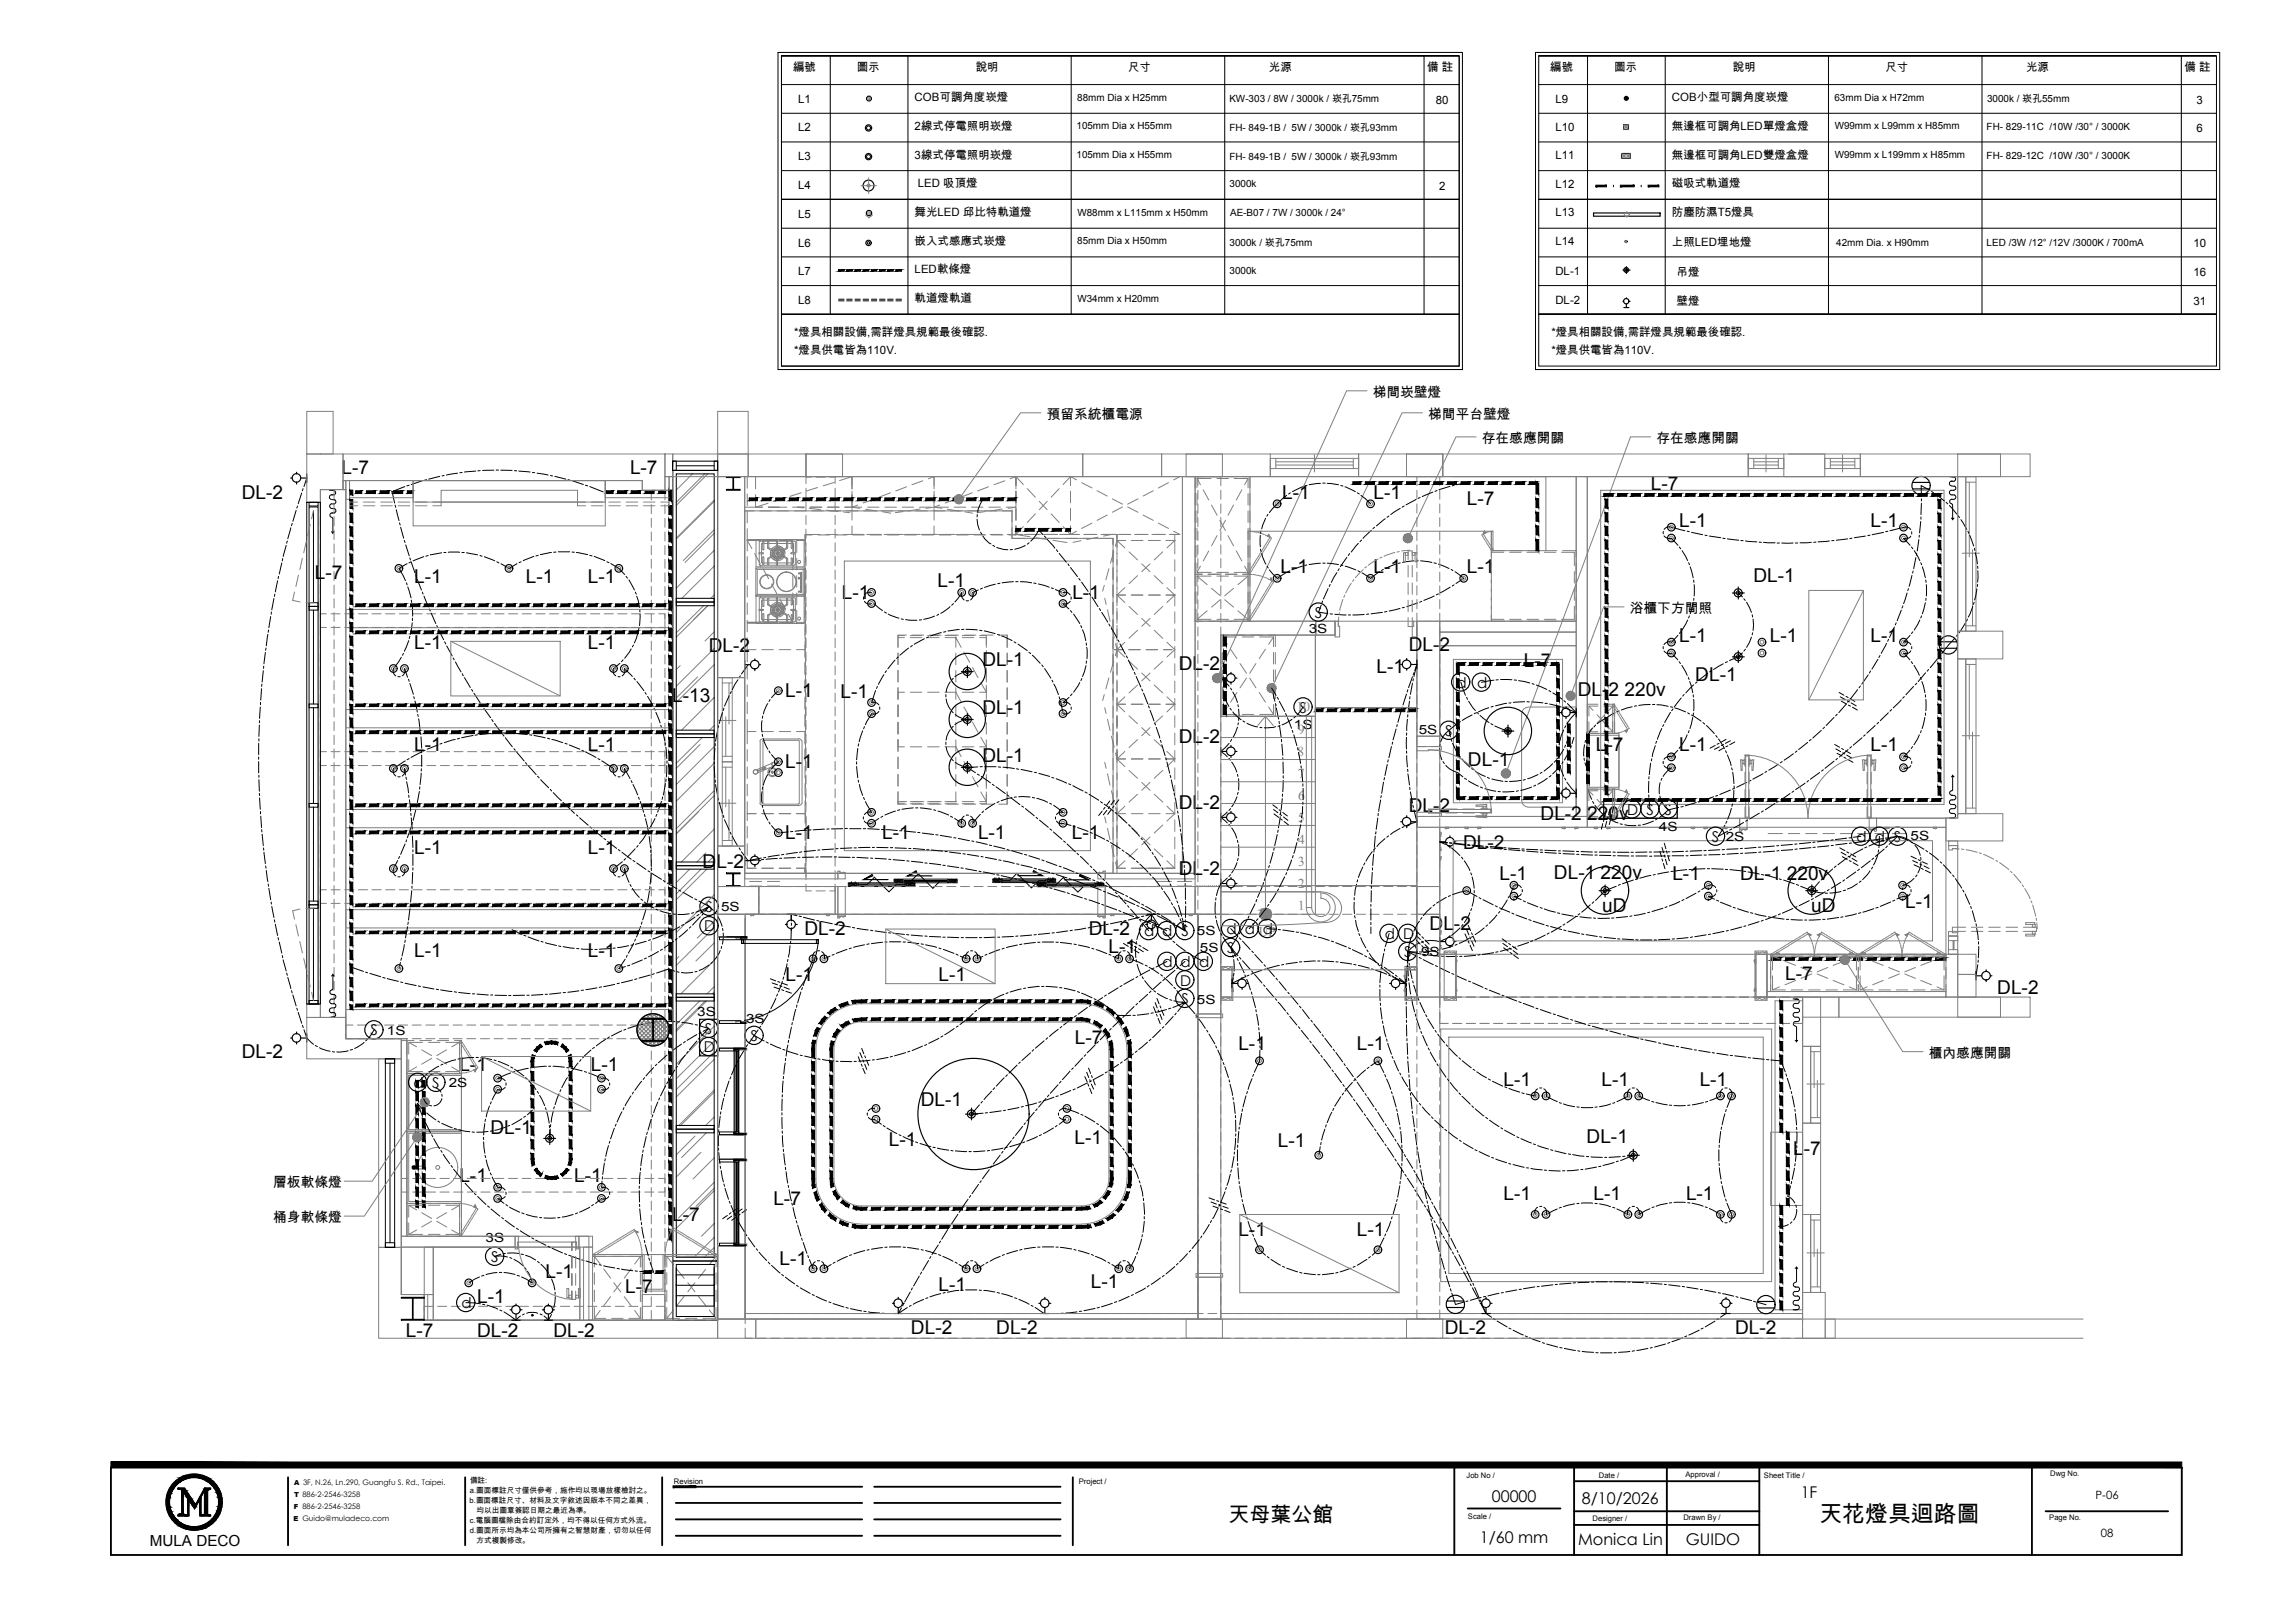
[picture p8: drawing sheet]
<svg xmlns="http://www.w3.org/2000/svg" width="420mm" height="297mm" viewBox="0 0 420 297" stroke-linecap="round" stroke-linejoin="round" font-family="sans-serif">
<defs><g id="words">
<text font-size="4.2" x="333.1" y="278.5">天花燈具迴路圖</text>
<text font-size="3.8" x="224.9" y="278.6">天母葉公館</text>
<g font-size="3.5">
<text x="62.5" y="86.8">L-7</text>
<text x="115.3" y="86.8">L-7</text>
<text x="302.2" y="89.7">L-7</text>
<text x="44.3" y="91.3">DL-2</text>
<text x="234.8" y="91.3">L-1</text>
<text x="251.5" y="91.3">L-1</text>
<text x="268.5" y="92.4">L-7</text>
<text x="307.5" y="96.5">L-1</text>
<text x="342.5" y="96.5">L-1</text>
<text x="57.6" y="106">L-7</text>
<text x="75.8" y="106.8">L-1</text>
<text x="96.3" y="106.8">L-1</text>
<text x="107.6" y="106.8">L-1</text>
<text x="171.6" y="107.5">L-1</text>
<text x="234.4" y="104.9">L-1</text>
<text x="251.5" y="104.9">L-1</text>
<text x="268.5" y="104.9">L-1</text>
<text x="321" y="106.6">DL-1</text>
<text x="154.1" y="109.5">L-1</text>
<text x="196.3" y="109.5">L-1</text>
<text x="75.8" y="118.7">L-1</text>
<text x="107.6" y="118.7">L-1</text>
<text x="129.8" y="119.4">DL-2</text>
<text x="257.9" y="119.1">DL-2</text>
<text x="307.5" y="117.5">L-1</text>
<text x="324" y="117.5">L-1</text>
<text x="342.5" y="117.5">L-1</text>
<text x="179.9" y="121.9">DL-1</text>
<text x="215.8" y="122.7">DL-2</text>
<text x="252" y="123.2">L-1</text>
<text x="279" y="122.1">L-7</text>
<text x="310.4" y="124.7">DL-1</text>
<text x="123" y="128.4">L-13</text>
<text x="143.7" y="127.6">L-1</text>
<text x="153.9" y="127.7">L-1</text>
<text x="179.9" y="130.7">DL-1</text>
<text x="288.9" y="127.3">DL-2 220v</text>
<text x="75.8" y="137.5">L-1</text>
<text x="107.6" y="137.5">L-1</text>
<text x="215.8" y="136">DL-2</text>
<text x="292.2" y="137.5">L-7</text>
<text x="307.5" y="137.5">L-1</text>
<text x="342.5" y="137.5">L-1</text>
<text x="143.7" y="140.6">L-1</text>
<text x="179.9" y="139.5">DL-1</text>
<text x="268.8" y="140.2">DL-1</text>
<text x="215.8" y="148.2">DL-2</text>
<text x="257.9" y="148.7">DL-2</text>
<text x="143.7" y="153.6">L-1</text>
<text x="161.5" y="153.6">L-1</text>
<text x="179.1" y="153.6">L-1</text>
<text x="196.2" y="153.6">L-1</text>
<text x="267.9" y="155.4">DL-2</text>
<text x="282.1" y="150.1">DL-2 220v</text>
<text x="75.8" y="156.3">L-1</text>
<text x="107.6" y="156.3">L-1</text>
<text x="128.6" y="158.9">DL-2</text>
<text x="215.8" y="160.2">DL-2</text>
<text x="274.5" y="161">L-1</text>
<text x="284.5" y="160.9">DL-1 220v</text>
<text x="306.2" y="161">L-1</text>
<text x="318.6" y="161">DL-1 220v</text>
<text x="293.3" y="166.9">uD</text>
<text x="331.6" y="166.9">uD</text>
<text x="348.8" y="166.3">L-1</text>
<text x="147.3" y="171.1">DL-2</text>
<text x="199.3" y="171.1">DL-2</text>
<text x="261.7" y="170.3">DL-2</text>
<text x="75.8" y="175.1">L-1</text>
<text x="107.6" y="175.1">L-1</text>
<text x="143.8" y="179.5">L-1</text>
<text x="171.8" y="179.5">L-1</text>
<text x="202.9" y="174.4">L-1</text>
<text x="326.8" y="179.4">L-7</text>
<text x="365.7" y="181.9">DL-2</text>
<text x="196.8" y="191">L-7</text>
<text x="44.3" y="193.7">DL-2</text>
<text x="84.1" y="196">L-1</text>
<text x="108.2" y="196">L-1</text>
<text x="226.7" y="192.1">L-1</text>
<text x="248.4" y="192.1">L-1</text>
<text x="168.6" y="202.4">DL-1</text>
<text x="275.3" y="198.8">L-1</text>
<text x="293.2" y="198.8">L-1</text>
<text x="311.2" y="198.8">L-1</text>
<text x="89.8" y="207.6">DL-1</text>
<text x="162.7" y="209.7">L-1</text>
<text x="196.8" y="209.5">L-1</text>
<text x="234" y="209.9">L-1</text>
<text x="290.5" y="209.2">DL-1</text>
<text x="328.3" y="211.4">L-7</text>
<text x="84.1" y="216.4">L-1</text>
<text x="105.1" y="216.4">L-1</text>
<text x="141.6" y="220.6">L-7</text>
<text x="275.3" y="219.7">L-1</text>
<text x="291.7" y="219.7">L-1</text>
<text x="308.7" y="219.7">L-1</text>
<text x="123" y="223.4">L-7</text>
<text x="226.7" y="226.1">L-1</text>
<text x="248.4" y="226.1">L-1</text>
<text x="99.9" y="233.8">L-1</text>
<text x="142.7" y="231.5">L-1</text>
<text x="87.4" y="238.5">L-1</text>
<text x="114.5" y="236.7">L-7</text>
<text x="171.8" y="236.2">L-1</text>
<text x="199.7" y="235.7">L-1</text>
<text x="74.3" y="244.6">L-7</text>
<text x="87.4" y="244.7">DL-2</text>
<text x="101.3" y="244.7">DL-2</text>
<text x="166.8" y="244.1">DL-2</text>
<text x="182.4" y="244.1">DL-2</text>
<text x="264.5" y="244.1">DL-2</text>
<text x="317.7" y="244.1">DL-2</text>
</g>
<g font-size="3">
<text x="273.1" y="274.9">00000</text>
<text x="289.6" y="275.3">8/10/2026</text>
<text x="329.7" y="274.1">1F</text>
<text x="270.9" y="282.4">1/60 mm</text>
<text x="288.9" y="282.8">Monica Lin</text>
<text x="308.6" y="282.8">GUIDO</text>
</g>
<text font-size="2.8" x="27.4" y="282.9">MULA DECO</text>
<g font-size="2.7">
<text x="240.7" y="113.1">S</text>
<text x="266.6" y="125.8">d d</text>
<text x="237.9" y="130.4">S</text>
<text x="264.6" y="134.6">S</text>
<text x="297.9" y="149.1">D S</text>
<text x="304.7" y="149.1">S</text>
<text x="313.4" y="154.1">S</text>
<text x="339.9" y="154.1">d d S</text>
<text x="129.1" y="166.9">S</text>
<text x="128.9" y="170.5">D</text>
<text x="209.5" y="171.3">d d S</text>
<text x="224.5" y="171">d d d</text>
<text x="253.5" y="171.8">d D</text>
<text x="212.8" y="177">d d</text>
<text x="219.5" y="177">d</text>
<text x="224.6" y="174.4">S</text>
<text x="257.1" y="175.2">S</text>
<text x="216.1" y="180.4">D</text>
<text x="216.3" y="183.7">S</text>
<text x="67.8" y="189.5">S</text>
<text x="129.1" y="189.2">S</text>
<text x="137.4" y="190.5">S</text>
<text x="128.8" y="192.6">D</text>
<text x="75.7" y="199.1">d S</text>
<text x="89.9" y="230.9">S</text>
<text x="84.5" y="239.4">d</text>
</g>
<g font-size="2.5">
<text x="191.6" y="76.7">預留系統櫃電源</text>
<text x="251.3" y="72.7">梯間崁壁燈</text>
<text x="261.5" y="76.7">梯間平台壁燈</text>
<text x="271.3" y="81.1">存在感應開關</text>
<text x="303.3" y="81.1">存在感應開關</text>
<text x="298.4" y="112.2">浴櫃下方間照</text>
<text x="353.1" y="193.7">櫃內感應開關</text>
<text x="50" y="217.3">層板軟條燈</text>
<text x="50" y="223.7">桶身軟條燈</text>
</g>
<g font-size="2.5" fill="#808080">
<text x="237.4" y="130.2" transform="rotate(-1 237.4 130.2)">10</text>
<text x="237.6" y="134.3" transform="rotate(-2 237.6 134.3)">9</text>
<text x="237.6" y="138.4" transform="rotate(-1 237.6 138.4)">8</text>
<text x="237.6" y="142.4" transform="rotate(-2 237.6 142.4)">7</text>
<text x="237.6" y="146.5">6</text>
<text x="237.6" y="150.4" transform="rotate(-2 237.6 150.4)">5</text>
<text x="237.6" y="154.5">4</text>
<text x="237.6" y="158.4" transform="rotate(-2 237.6 158.4)">3</text>
<text x="237.6" y="166.6" transform="rotate(-2 237.6 166.6)">1</text>
<text x="237.6" y="162.5" transform="rotate(-2 237.6 162.5)">2</text>
<text x="230.5" y="171.3" transform="rotate(-1 230.5 171.3)">UP</text>
</g>
<g font-size="2.3">
<text x="239.6" y="115.8">3S</text>
<text x="236.9" y="133.5">1S</text>
<text x="259.7" y="134.4">5S</text>
<text x="303.7" y="152.1">4S</text>
<text x="316" y="154">2S</text>
<text x="349.8" y="153.8">5S</text>
<text x="132" y="166.7">5S</text>
<text x="219.1" y="171.1">5S</text>
<text x="219.7" y="174.2">5S</text>
<text x="260.2" y="174.9">9S</text>
<text x="127.7" y="186">3S</text>
<text x="219.1" y="183.7">5S</text>
<text x="70.9" y="189.4">1S</text>
<text x="136.6" y="187.3">3S</text>
<text x="82.2" y="199">2S</text>
<text x="88.9" y="227.4">3S</text>
</g>
<g font-size="2.1">
<text x="145.2" y="13.1">編號</text>
<text x="156.9" y="13.1">圖示</text>
<text x="178.6" y="13.1">說明</text>
<text x="206.5" y="13.1">尺寸</text>
<text x="232.3" y="13.1">光源</text>
<text x="261.3" y="13.1">備 註</text>
<text x="283.8" y="13.1">編號</text>
<text x="295.5" y="13.1">圖示</text>
<text x="317.3" y="13.1">說明</text>
<text x="345.2" y="13.1">尺寸</text>
<text x="371" y="13.1">光源</text>
<text x="400" y="13.1">備 註</text>
<text x="146.1" y="18.9">L1</text>
<text x="146.1" y="24">L2</text>
<text x="167.5" y="18.5">COB可調角度崁燈</text>
<text x="167.5" y="23.7">2線式停電照明崁燈</text>
<text x="262.9" y="19">80</text>
<text x="284.8" y="18.9">L9</text>
<text x="284.8" y="24">L10</text>
<text x="306.1" y="18.5">COB小型可調角度崁燈</text>
<text x="306.1" y="23.7">無邊框可調角LED單燈盒燈</text>
<text x="402.1" y="19">3</text>
<text x="146.1" y="29.2">L3</text>
<text x="167.5" y="29">3線式停電照明崁燈</text>
<text x="284.8" y="29.1">L11</text>
<text x="306.1" y="29">無邊框可調角LED雙燈盒燈</text>
<text x="402.1" y="24.1">6</text>
<text x="146.1" y="34.7">L4</text>
<text x="168" y="34.2">LED 吸頂燈</text>
<text x="263.5" y="34.7">2</text>
<text x="284.8" y="34.4">L12</text>
<text x="306.1" y="34.3">磁吸式軌道燈</text>
<text x="146.1" y="39.9">L5</text>
<text x="167.5" y="39.4">舞光LED 邱比特軌道燈</text>
<text x="284.8" y="39.6">L13</text>
<text x="306.1" y="39.5">防塵防濕T5燈具</text>
<text x="146.1" y="45.2">L6</text>
<text x="167.5" y="44.8">嵌入式感應式崁燈</text>
<text x="284.8" y="44.9">L14</text>
<text x="306.1" y="45.1">上照LED埋地燈</text>
<text x="401.6" y="45.2">10</text>
<text x="146.1" y="50.4">L7</text>
<text x="167.5" y="50">LED軟條燈</text>
<text x="284.8" y="50.4">DL-1</text>
<text x="306.9" y="50.4">吊燈</text>
<text x="401.6" y="50.5">16</text>
<text x="146.1" y="55.7">L8</text>
<text x="167.5" y="55.3">軌道燈軌道</text>
<text x="284.8" y="55.7">DL-2</text>
<text x="306.9" y="55.7">壁燈</text>
<text x="401.6" y="55.8">31</text>
<text x="145.4" y="61.5">*燈具相關設備,需詳燈具規範最後確認.</text>
<text x="145.4" y="64.7">*燈具供電皆為110V.</text>
<text x="284" y="61.5">*燈具相關設備,需詳燈具規範最後確認.</text>
<text x="284" y="64.7">*燈具供電皆為110V.</text>
<text x="383.7" y="274.4">P-06</text>
<text x="384.6" y="281.4">08</text>
</g>
<g font-size="1.8">
<text x="197.1" y="23.7">105mm Dia x H55mm</text>
<text x="197.2" y="18.4">88mm Dia x H25mm</text>
<text x="225.1" y="18.7">KW-303 / 8W / 3000k / 崁孔75mm</text>
<text x="225.1" y="24">FH- 849-1B / 5W / 3000k / 崁孔93mm</text>
<text x="335.9" y="18.4">63mm Dia x H72mm</text>
<text x="335.9" y="23.7">W99mm x L99mm x H85mm</text>
<text x="363.7" y="23.8">FH- 829-11C /10W /30° / 3000K</text>
<text x="363.8" y="18.7">3000k / 崁孔55mm</text>
<text x="197.1" y="28.9">105mm Dia x H55mm</text>
<text x="225.1" y="29.2">FH- 849-1B / 5W / 3000k / 崁孔93mm</text>
<text x="335.9" y="28.9">W99mm x L199mm x H85mm</text>
<text x="363.7" y="29">FH- 829-12C /10W /30° / 3000K</text>
<text x="225.1" y="34.3">3000k</text>
<text x="197.3" y="39.4">W88mm x L115mm x H50mm</text>
<text x="225.2" y="39.6">AE-B07 / 7W / 3000k / 24°</text>
<text x="197.2" y="44.7">85mm Dia x H50mm</text>
<text x="225.1" y="45">3000k / 崁孔75mm</text>
<text x="336.2" y="45.1">42mm Dia. x H90mm</text>
<text x="363.7" y="45.1">LED /3W /12° /12V /3000K / 700mA</text>
<text x="225.1" y="50.1">3000k</text>
<text x="197.3" y="55.2">W34mm x H20mm</text>
</g>
<g font-size="1.4">
<text x="86" y="275">b.圖面標註尺寸、材料及文字敘述因版本不同之差異，</text>
<text x="86" y="273.2">a.圖面標註尺寸僅供參考，施作均以現場放樣檢討之。</text>
<text x="86" y="271.3">備註:</text>
<text x="123.4" y="271.5">Revision</text>
<text x="197.5" y="271.5">Project /</text>
<text x="268.5" y="270.5">Job No /</text>
<text x="292.7" y="270.5">Date /</text>
<text x="308.6" y="270.3">Approval /</text>
<text x="322.9" y="270.5">Sheet Title /</text>
<text x="375.4" y="270.2">Dwg No.</text>
<text x="86" y="278.8">c.電腦圖檔除由合約訂定外，均不得以任何方式外流。</text>
<text x="86" y="280.6">d.圖面所示均為本公司所擁有之智慧財產，切勿以任何</text>
<text x="87.3" y="276.9">均以出圖章簽認日期之最近為準。</text>
<text x="268.8" y="277.9">Scale /</text>
<text x="291.6" y="278.3">Designer /</text>
<text x="308.2" y="278.2">Drawn By /</text>
<text x="375.2" y="278.2">Page No.</text>
<text x="87.3" y="282.4">方式複製修改。</text>
</g>
<g font-size="1.3">
<text x="53.8" y="274">T 886-2-2546-3258</text>
<text x="53.9" y="271.7">A 3F, N.26, Ln.290, Guangfu S. Rd., Taipei.</text>
<text x="53.7" y="278.5">E Guido@muladeco.com</text>
<text x="53.8" y="276.2">F 886-2-2546-3258</text>
</g>
</g></defs>
<!-- layer: K-EQUIP -->
<g fill="none" stroke="#808080" stroke-width=".18">
<path d="M138.4 98.7h8.8v5h-8.8zM139 99.1v2.1M139.1 99l-.1 .1M139.1 99h6.4M139.2 98.7v.3M139.6 99.5h-.2v1.7M139.6 99.2l.1 1.4M139.7 99.1l-.1 .1M139.8 99.1v.1M139.9 99.5h.6M139.9 99.2v1.4M140.5 99.2h.2"/>
<path d="M140.5 99.2v1.1M140.7 99.5h1.4M140.7 99.2v1M142.1 100l-.5 .2-.4 .4 .3-.3M142.1 99.1v1l.1 .1 .2-.1v-1M142.3 99.9a1.33 1.33 0 0 1 1.2 .7M142.4 99.5h1.6M144 99.2h.2M144 99.2v1M144.2 99.5h.7M144.2 99.2v1.1M144.9 99.2v1.1"/>
<path d="M144.9 99.1v.1M145 99.1v.1M145.1 99.5h.1M145.1 99.2v1.1M145.3 99.6v1.6M145.5 99l.1 .1M145.6 99.1v2.1M138.4 104h8.9v5h-8.9zM138.4 104l.2 .2M138.4 109.1h8.8v5h-8.8zM138.6 104.2h8.5v4.6h-8.5zM138.6 108.8l-.2 .2"/>
<path d="M139 111.7h.7M139 101.3l.1 2.1M139 113.7l.1 .1M139 111.7v2M139.1 101.4h.6M139.1 109.4l-.1 2.1M139.1 109.4h6.4M139.1 103.4h3.1M139.1 113.8h3.1M139.2 103.4v.3M139.2 109.1v.3M139.2 113.8v.3"/>
<path d="M139.4 101.4l.1 1.6M139.4 113.3l.1 .1M139.4 109.9v1.6M139.4 111.7v1.6M139.5 103h.1M139.5 113.4h.1M139.6 103.2l.1 .1M139.6 109.8l-.2 .1M139.6 110.9l.1 .1M139.6 102v1.2M139.7 101.2h.1M139.7 111.5v.1"/>
<path d="M139.7 101.2h-.7v.1M139.7 111.5l-.7 .1M139.7 101.9l-.1 .1M139.7 112.3v1.4M139.7 109.5l-.1 1.4M139.7 101.3h.1M139.7 111.6v.1M139.7 103.3h.1M139.7 100.7h.1M139.7 113.7h.1M139.7 111h.1M139.8 101.9v.1"/>
<path d="M139.8 112.3v.1M139.8 109.5v.1M139.8 101.2v.1M139.8 111.6v.1M139.8 103.2l-.1 .1M139.8 100.5l-.1 .1M139.8 113.6l-.1 .1M139.8 110.9l-.1 .1M139.9 103h.6M139.9 102v1.2M139.9 109.6v1.3M139.9 112.4v1.2"/>
<path d="M139.9 113.4h.6M139.9 109.8h.6M140.5 103.2l.1 .1M140.5 100.3h.1M140.5 112.6l.1 1.1M140.6 110.7l-.1-1.1 .2-.1v1.1l.7 .4M140.6 102.2l-.1 1M140.6 100.4l.7 .4 .1-.1M140.6 110.7l.7 .4 .1-.1M140.6 103.3h.1M140.6 113.7h.1M140.7 103.2v.1"/>
<path d="M140.7 100.2l.7 .5M140.7 112.7v1M140.7 103h1.4M140.7 113.4h1.4M140.7 109.8h1.4M140.8 102.2l-.1 1M141.2 100.7l-.2 .6 .2 .5-.2-.5M141.2 111.1l-.2 .5 .2 .5-.2-.5M141.3 101.1l.5 .1M141.3 101.2h.5M141.3 111.4l.5 .1M141.3 111.6h.5"/>
<path d="M141.3 101.8v-.1l-.7 .5M141.3 112.2v-.1l-.8 .5M141.4 112.3l-.7 .4M141.4 100.9l.4 .2M141.4 101.9l-.6 .3M141.4 111.3l.4 .1M141.5 102.2l-.3-.2 .4 .4 .5 .2-.6-.3M141.5 112.6l-.3-.3 .4 .4 .5 .2-.6-.3M141.5 100.8l.3 .2M141.5 111.2l.3 .2M141.5 100.7l.4 .2M141.5 111l.4 .3"/>
<path d="M141.6 100.5l.3 .4M141.6 110.9l.3 .3M141.7 100.4l.3 .4M141.7 110.8l.3 .4M141.8 101.3l-.5 .1M141.8 111.7h-.5M141.8 101.4l-.5 .1M141.8 101.5l-.4 .1M141.8 111.8l-.5 .1M141.8 111.9l-.4 .1M141.8 100.4l.3 .3M141.8 101.6l-.3 .2"/>
<path d="M141.8 110.7l.3 .4M141.8 112l-.3 .2M141.9 101.6l-.4 .3M141.9 112l-.4 .3M142 100.3l.1 .4M142 101.7l-.4 .3M142 110.6l.1 .5M142 112.1l-.4 .3M142 101.8l-.2 .3M142 112.1l-.2 .4M142.1 101.8l-.2 .4M142.1 112.2l-.2 .4"/>
<path d="M142.1 110.3l-.5 .2-.4 .4 .3-.3M142.1 109.5l.1 1a1.08 1.08 0 0 0-.9 1.1 1.08 1.08 0 0 0 .9 1.1M142.1 113.8h.1M142.1 112.7l.1-.1 .2 .1M142.1 110.5l.1 .1 .2-.1M142.1 100.2l.1 .5M142.1 112.8v1M142.1 110.6l.1 .4M142.2 100.2a1.08 1.08 0 0 0-.9 1.1 1.08 1.08 0 0 0 .9 1M142.2 101.8l-.2 .5M142.2 112.2l-.2 .4M142.2 103.4l-.1-1 .1-.1 .2 .1-.1 1"/>
<path d="M142.2 101.2l.2 .2M142.2 101.2l.2 .2-.2-.1M142.2 101.3l.2 .1M142.2 103.5h.1M142.2 113.9h.1M142.3 101.3v.1M142.3 111.5l.2 .3-.2-.2M142.3 111.7h.1M142.3 100.2v.5M142.3 101.9l-.2 .4M142.3 110.6v.4M142.3 112.3l-.2 .4"/>
<path d="M142.3 101.1l.2 .2zM142.3 101.2l.2 .2M142.3 111.5l.2 .2zM142.3 111.5l.2 .2M142.3 101.9v.4M142.3 112.3v.3M142.3 100.2a1.08 1.08 0 0 1 1.2 1.1 1.08 1.08 0 0 1-1.2 1M142.3 110.3a1.33 1.33 0 0 1 1.2 .6M142.4 101.1l.2 .2M142.4 111.5l.2 .2zM142.4 111.5l.2 .2M142.4 111.8l-.2-.2 .2 .2"/>
<path d="M142.4 109.5l-.1 1a1.08 1.08 0 0 1 1.2 1.1 1.08 1.08 0 0 1-1.2 1.1M142.4 113.8h-.1M142.4 103.4h3.1M142.4 103h1.6M142.4 112.8v1M142.4 113.8h3.1M142.4 113.4h1.6M142.4 109.8h1.6M142.4 101h.1M142.4 101.5h.1M142.4 111.5l.2 .1zM142.4 111.4h.1"/>
<path d="M142.4 111.9h.1M142.4 101.9v.4M142.4 112.3v.4M142.4 101.1l.2 .1M142.4 111.5l.2 .1M142.4 100.2v.5M142.4 110.6v.4M142.5 101.1l.1 .1h-.1M142.5 111.5l.1 .1-.1-.1M142.5 101.9l.1 .4M142.5 112.3l.1 .4M142.6 101.2l-.2-.1 .2 .2"/>
<path d="M142.6 100.2l-.1 .5M142.6 110.6l-.1 .4M142.6 101.8l.1 .5M142.6 112.2l.1 .4M142.7 101.8l.2 .4M142.7 112.2l.2 .4M142.7 100.2l-.1 .5M142.7 110.6l-.1 .4M142.8 101.8l.2 .3M142.8 112.2l.2 .3M142.8 101.7l.3 .4M142.8 112.1l.3 .3"/>
<path d="M142.9 100.3l-.3 .4M142.9 101.7l.3 .3M142.9 110.7l-.3 .4M142.9 112l.3 .3M142.9 101.6l.4 .2M142.9 112l.4 .2M143 100.4l-.3 .3M143 101.5l.4 .2M143 101.4l.4 .1M143 110.7l-.3 .4M143 111.9l.4 .2M143 111.8l.4 .1"/>
<path d="M143 101.3l.5 .1M143 101.2h.5M143 111.7l.5 .1M143 111.6h.5M143.1 100.5l-.3 .3M143.1 110.9l-.3 .3M143.2 100.6l-.3 .3M143.2 110.9l-.3 .3M143.3 100.7l-.4 .3M143.3 111.1l-.4 .2M143.4 101.8v-.1l.8 .5M143.4 112.2v-.1l.8 .5"/>
<path d="M143.4 112.3l.6 .4M143.4 100.8l-.5 .2M143.4 101.9l.6 .3M143.4 111.2l-.5 .2M143.4 101l-.4 .1M143.4 111.3l-.4 .1M143.5 101.1l-.5 .1M143.5 111.5h-.5M143.5 102a1.33 1.33 0 0 1-1.2 .6M143.5 112.3a1.33 1.33 0 0 1-1.2 .6M143.7 101.2l-.1-.5 .1 .6-.1 .5M143.7 111.6l-.1-.6 .1 .6-.1 .6"/>
<path d="M143.9 102.2l.1 .1M144 100.2l-.7 .6 .9-.4M144 110.6l-.7 .5 .9-.4M144 103.2l.1 .1M144 112.7l.1 1M144 102.3v.9M144.1 103.3h.1M144.1 113.7h.1M144.1 102.2h.1M144.1 112.6h.1M144.2 103.2l-.1 .1M144.2 100.3h-.1"/>
<path d="M144.2 113.6l-.1 .1M144.2 109.6h-.2v1M144.2 110.6l-.1 .1M144.2 103h.7M144.2 102.3v.9M144.2 109.6v1M144.2 112.6v1M144.2 113.4h.7M144.2 109.8h.7M144.8 111.7h.1M144.9 100.3h.1M144.9 103.2v.1"/>
<path d="M144.9 112.6v1.1M144.9 101.2v.1M144.9 111.5l-.1 .1M144.9 101.2h.7M144.9 111.5l.7 .1M144.9 101.4h.7M144.9 102.1v1.1M144.9 109.5v1.2M144.9 112.5v.1M144.9 103.3h.1M144.9 100.4h.1M144.9 113.7h.1"/>
<path d="M144.9 110.7h.1M145 102.1v.1M145 112.5v.1M145 109.5v.1M145 100.3h.1M145 103.2v.1M145 110.6v.1M145 113.6v.1M145.1 109.8l.1 .1M145.1 103h.1M145.1 102.2v1M145.1 109.6v1"/>
<path d="M145.1 112.6v1M145.1 113.4h.1M145.2 102.9v.1M145.2 113.3v.1M145.3 101.4v1.5M145.3 109.9v1.6M145.3 111.7v1.6M145.5 109.4l.1 .1M145.6 103.3l-.1 .1M145.6 113.7l-.1 .1M145.6 101.3h-.1M145.6 111.6l-.7 .1"/>
<path d="M145.6 101.4v2M145.6 109.5v2M145.6 111.7v2M145.7 101.2v.1M145.7 111.6v.1M146.2 105.7h.2v.2h-.2zM146.2 104.8h.2v.2h-.2zM146.2 108.2h.2v.2h-.2zM146.6 108.1h.2v.3h-.2zM146.6 107.9h.2v.2h-.2zM146.6 107.6h.2v.2h-.2zM146.6 107.2h.2v.3h-.2z"/>
<path d="M146.6 106.9h.2v.3h-.2zM146.6 106.6h.2v.2h-.2zM146.6 106.3h.2v.2h-.2zM146.6 106h.2v.2h-.2zM146.6 105.7h.2v.2h-.2zM146.6 105.4h.2v.2h-.2zM146.6 105.1h.2v.2h-.2zM146.6 104.8h.2v.2h-.2zM147.1 108.8l.2 .2M147.3 104l-.2 .2M139.2 135.7v4.9M139.7 135.7v4.7"/>
<path d="M139.8 135.2h-.3l-.4 .4M139.8 135.5l-.2 .1M139.8 135.5h6.5v11.5M139.8 135.2h6.4M141.3 139.7l-2.8 1.2M141.4 139.6l-.2 .1M146.2 135.2h.2l.4 .4M146.8 135.7v11.3l-.4 .4h-.2M138.4 140.9a.41 .41 0 0 0-.5 .3 .41 .41 0 0 0 .3 .5 .41 .41 0 0 0 .5-.3M138.5 140.9h-.1M139.1 147l.4 .4h.3M139.2 141.3v5.7"/>
<path d="M139.6 147l.2 .1M139.6 140.7l-.9 .4 .1 .1 .9-.5M139.6 140.6l.6-.2v.2l-.5 .2zM139.7 141v6M139.8 147.4h6.4M139.8 147.2h6.4M139.8 140.3l.1 .2v-.2M139.9 140.7l.1 .2M140 140.7l.1 .2M140.2 140.4v.1M141.5 140.3l-2.7 1.1M141.7 140.2l-.2 .1"/>
<path d="M146.3 147l-.1 .1M75.5 213.4h1.9v.5h-1.9z"/>
<circle cx="140.4" cy="106.5" r="1.29"/>
<circle cx="140.4" cy="106.5" r="1.21"/>
<circle cx="142.4" cy="111.6" r=".15"/>
<circle cx="142.4" cy="101.3" r=".15"/>
<circle cx="142.4" cy="101.3" r=".36"/>
<circle cx="142.4" cy="111.6" r=".36"/>
<circle cx="142.4" cy="101.3" r=".61"/>
<circle cx="142.4" cy="111.6" r=".61"/>
<circle cx="144" cy="106.5" r="1.76"/>
<circle cx="144" cy="106.5" r="1.8"/>
<circle cx="146.3" cy="102.8" r=".28"/>
<circle cx="146.3" cy="113.2" r=".28"/>
<circle cx="141.6" cy="139.8" r=".32"/>
<circle cx="138.3" cy="141.3" r=".4"/>
<circle cx="141.4" cy="141.3" r=".15"/>
<circle cx="141.4" cy="141.3" r=".19"/>
<circle cx="141.4" cy="141.3" r=".66"/>
<circle cx="141.4" cy="141.3" r=".83"/>
<circle cx="80.1" cy="213.7" r="3.7"/>
<circle cx="80.1" cy="213.7" r=".36"/>
</g>
<g fill="none" stroke="#808080" stroke-width=".18">
<path d="M138.3 90.5v2.3h1.3h-3.3M138.3 87.2v2.3M139.1 98.9h-2.3l.9 1.5M139.9 98.9h2.5M140.6 92.1l-2.3 .7M140.7 92.8h1.2h-1.2M142.6 92.8h-.7h2.1M143.1 98.9h2v2.2M143.6 91.1l-2 .7M145.1 92.8h2.1M146.7 90.2l-2.1 .6M147.3 92.8h-1.3l1.1 .1"/>
<path d="M148.2 93l2.1 .3M148.3 92.8h2.2M149.7 89.2l-2.1 .7M151.3 93.4l2.1 .2M151.5 92.8h2.2M152.7 88.3l-2 .6M153.7 88l2.3-.8v2.3M154.5 93.7l1.1 .1M154.6 92.8h1.4v-2.3v2.3M154.7 92.8h3.1M156 92.8l1.4 .2M157 92.4l-1 .4"/>
<path d="M158.5 93.2l2.1 .3M158.8 92.8h2.1M160 91.3l-2 .8M161.6 93.7l1.5 .2M162 92.8h2.1M163 90.2l-2 .8M165.2 92.8h2.1M165.3 93.6l-1.4 .2M166 89.1l-2 .8M168.3 92.8h2.2M168.5 93.2l-2.1 .3M168.9 88l-2 .7"/>
<path d="M169.5 93l1.5-.2 1.5 .2M170 87.6l1-.4v2.3M171 90.5v2.3l1-.4M171.5 92.8h2.1M173.5 93.2l2.1 .3M174.7 92.8h2.1M175 91.3l-2 .8M176.6 93.7l1.5 .2M177.9 92.8h2.1M178 90.2l-2 .8M180.4 93.6l-1.5 .2M181 89.1l-2 .8"/>
<path d="M181 92.8h2.2M183.5 93.2l-2.1 .3M184 88l-2 .7M184.9 87.6l1.1-.4v2.3M186 90.5v2.3h-1.8M186 92.8l-1.4 .2M136.3 118.9h.5M136.8 113.9h2.3M138.2 101.3l1 1.9M139.7 104.1l1 1.8M139.9 113.9h2.5M141.3 106.9l1 1.8"/>
<path d="M142.8 109.6l1 1.9M144.3 112.4l.8 1.5M145.1 111.7v2.2h-2M145.1 102.2v2.1M145.1 105.4v2.1M145.1 108.5v2.1M209.5 158.9h2.2M212.8 158.9h2.3"/>
</g>
<!-- layer: j -->
<g fill="none" stroke="#808080" stroke-width=".18">
<path d="M136.3 93.5h1.7M136.8 98.7h2.4M139.1 93.5h2.1M140.3 98.7h2.1M142.3 93.5h2.1M143.5 98.7h2.4v2.4M145.4 93.5h2.2M148.6 93.5h2.1M151.8 93.5h2.1M155 93.5h2.1M158.1 93.5h2.2M161.3 93.5h2.1"/>
<path d="M164.5 93.5h2.1M167.7 93.5h2.1M170.8 93.5h2.2M174 93.5h2.1M177.2 93.5h2.1M180.4 93.5h2.1M183.5 93.5h1.8M185.3 93.5h.1M185.3 93.5v2M185.3 96.5v2h2.3M186 87.2v1.6v-1.6l1.4 1.5M186 89.9v2.1"/>
<path d="M186 93.1v2.1M186 97.8l2.6 .4M187.4 96.4l-1.4 1.4v-1.5v1.5h1.3M188.1 89.4l1.5 1.6M188.3 97.8h2.1M188.7 98.5h2.1M189.6 94.1l-1.5 1.5M189.6 98.4l2.1 .3M190.3 91.8l1.4 1.5M191.5 97.8h2.1M191.7 91.8l-1.4 1.5M191.9 98.5h2.1"/>
<path d="M192.4 94.1l1.5 1.5M192.8 98.9l2.6 .4M193.9 89.4l-1.5 1.6M194.6 96.4l1.4 1.4M194.7 97.8h1.3v-1.5v1.5M195.1 98.5h2.1M196 97.8h1.6M196 89.9v2.1M196 93.1v2.1M197.1 87.8l-1.1-.6v1.6v-1.6l-1.4 1.5M197.1 97.2l-1.1 .6h1.3M197.9 99l-1.4 .3"/>
<path d="M198 88.3l1.9 1M198.2 98.5h2.1M198.4 97.8h2.4M199.9 95.7l-1.9 1M200.9 89.8l1.8 1M201 98.3l-2 .4M201.4 98.5h2.4v1.3M201.6 97.8h2.3M201.9 97.8h1.6l-1.5 .3M202.7 94.3l-1.8 .9M203.7 91.3l1.8 1M204.5 99.2v-1.4h-1h1v2.4"/>
<path d="M204.5 98.9l-.3 1.1M204.8 97.8h2.2M205.5 92.8l-1.8 1M206.4 92.8l2 1M207.1 98.9h2.1M207.7 97.8h2.5M208.4 91.3l-2 1M209.3 94.3l1.8 .9M210.3 98.9h2.1M210.9 97.8h2.5M211.1 89.8l-1.8 1M212.1 95.7l1.8 1"/>
<path d="M213.9 88.3l-1.8 1M214.9 97.2l1.1 .6h-1.9M215.1 97.8v1.1M216 87.2l-1.1 .6M136.8 114.1h2.4M140.3 114.1h2.1M145.9 111.7v2.4h-2.4M145.9 102.2v2.1M145.9 105.4v2.1M145.9 108.5v2.1M202.2 107.1l-.3 1.1M202.3 109.5l.2 1.1"/>
<path d="M202.8 111.6l.4 2.1M203 104.1l-.5 2M203.5 114.7l.5 2.1M203.8 100.7v2.2M203.8 103.8v2.3M203.8 107v2.3M203.8 110.2v2.3M203.8 113.4v2.2M203.8 116.5v2.3M203.8 119.7v2.3M203.9 101l-.6 2.1M204 118.9h1.6"/>
<path d="M204.2 117.8l.3 1.1M204.5 107.6v1.3h1.6h-1.6l1.4 1.4M204.5 101.2v6.5M204.5 108.8v2.1M204.5 111.3v2.8M204.5 114.5v2.7M204.5 117.6v2.8M204.5 118.9l1.4 1.4M204.5 118.9l-.3 1.1M205.9 100.3l-1.4-1.4h1.6h-1.6v2.5M205.9 107.6l-1.4 1.3v1.3M205.9 117.5l-1.4 1.4v1.3"/>
<path d="M206.7 118.9h2.1M206.7 101l1.6 1.5M206.7 111l1.6 1.5M207.1 108.9h2.1M208.3 105.4l-1.6 1.4M208.3 115.3l-1.6 1.5M209 103.2l1.6 1.4M209 113.2l1.6 1.4M209.8 118.9h2.1M210.3 108.9h2.1M210.6 103.2l-1.6 1.4M210.6 113.2l-1.6 1.4"/>
<path d="M211.3 105.4l1.6 1.4M211.3 115.3l1.6 1.5M212.9 101l-1.6 1.5M212.9 111l-1.6 1.5M213 118.9h1.6M213.6 100.3l1.5-1.4h-1.6h1.6v2.5M213.6 107.6l1.5 1.3h-1.6h1.6l-1.5 1.4M213.6 117.5l1.5 1.4-1.5 1.4M215.1 102.4v2.1M215.1 105.6v2.1M215.1 108.8v2.1M215.1 112v2.1"/>
<path d="M215.1 115.1v2.1M215.1 118.3v2.1M202.2 127.1l-.3 1.1M202.3 129.5l.2 1.1M202.3 139.5l.2 1.1M202.8 131.6l.4 2.1M203 124.1l-.5 2M203.5 134.7l.5 2.1M203.8 122.9v2.3M203.8 126.1v2.1M203.8 129.2v2.1M203.8 132.4v2.1"/>
<path d="M203.8 135.6v2.1M203.8 138.8v2.1M203.9 121l-.6 2M204.2 137.8l.3 1.1M204.5 133v-2v2.4M204.5 127.6v1.3h1.6h-1.6l1.4 1.4M204.5 138.9h1.6M204.5 121.3v2.3M204.5 124.4v2.4M204.5 127.8v2.1M204.5 133.9v2.7M204.5 137.1v3.3"/>
<path d="M205.9 127.5l-1.4 1.4v1.3M205.9 137.5l-1.4 1.4v-1.3M206.1 138.9h-1.6l1.4 1.4M206.7 121l1.6 1.5M206.7 131l1.6 1.4M207.1 138.9h2.1M207.1 128.9h2.1M208.3 125.4l-1.6 1.4M208.3 135.4l-1.6 1.4M209 123.2l1.6 1.4M209 133.2l1.6 1.4M210.3 138.9h2.1"/>
<path d="M210.3 128.9h2.1M210.6 123.2l-1.6 1.4M210.6 133.2l-1.6 1.4M211.3 125.4l1.6 1.4M211.3 135.4l1.6 1.4M212.9 121l-1.6 1.5M212.9 131l-1.6 1.4M213.5 138.9h1.6l-1.5 1.4M213.5 138.9h1.6M213.6 127.5l1.5 1.4h-1.6h1.6l-1.5 1.4M213.6 137.5l1.5 1.4M215.1 121.5v2.1"/>
<path d="M215.1 124.7v2.1M215.1 127.8v2.1M215.1 131v2.1M215.1 134.2v2.1M215.1 137.4v2.1M147.6 149.6v1.8M147.6 152.4v2.1M147.6 155.6v2.1M147.6 158.8v1.7M202.3 149.5l.2 1.1M202.8 151.6l.4 2.1M202.8 141.6l.4 2.1"/>
<path d="M203.5 154.7l.5 2.1M203.5 144.7l.5 2.1M203.8 157.8v2M203.8 141.9v2.1M203.8 145.1v2.1M203.8 148.3v2.1M203.8 151.5v2.1M203.8 154.6v2.1M204.2 147.8l.3 1.1M204.5 157.4v1.5h1.6h-1.6v.9M204.5 140.5v3.1M204.5 143.7v3.1"/>
<path d="M204.5 146.9v3.1M204.5 150.1v8.8l-.3-1.1M205.9 157.6l-1.4 1.3v-1.3M205.9 147.6l-1.4 1.3v1.3M206.1 148.9h-1.6l1.4 1.4M206.7 151l1.6 1.5M206.7 141l1.6 1.4M207.1 158.9h2.1M207.1 148.9h2.1M208.3 155.3l-1.6 1.5M208.3 145.4l-1.6 1.4M209 153.2l1.6 1.4"/>
<path d="M209 143.2l1.6 1.4M210.3 158.9h2.1M210.3 148.9h2.1M210.6 153.2l-1.6 1.4M210.6 143.2l-1.6 1.4M211.3 155.3l1.6 1.5M211.3 145.4l1.6 1.4M212.9 151l-1.6 1.5M212.9 141l-1.6 1.4M213.5 158.9h1.6M213.5 148.9h1.6M213.6 157.6l1.5 1.3"/>
<path d="M213.6 147.6l1.5 1.3M215.1 148.9l-1.5 1.4M215.1 140.5v2.1M215.1 143.7v2.1M215.1 146.9v2.1M215.1 150.1v2.1M215.1 153.2v2.1M215.1 156.4v2.5"/>
</g>
<g fill="none" stroke="#808080" stroke-width=".18">
<path d="M136.8 96.8v2.1h1.6M136.8 87.2v2.2M136.8 90.4v2.1M136.8 93.6v2.1M136.8 98.8v2M139.5 98.9h2.1M142.6 98.9h2.2M147.4 97.8v1.1h-1.6M150.1 97.8h-2.7v3.3M151.2 97.8h2.1M156 96.3v1.5h-1.6M156 87.2v1.6"/>
<path d="M156 89.9v2.1M156 93.1v2.1M156 97.8h1.6M158 97.8h-2h2.2M158.7 97.8h2.7M161.9 97.8h2.6M165.2 97.8h-2.2h2.2M165.4 97.8h3M168.6 97.8h3M171 96.3v1.5h-2.2M171 87.2v1.6M171 89.9v2.1"/>
<path d="M171 93.1v2.1M171.8 97.8h2.9M174.9 97.8h3.1M175.8 97.8h4.4M178.1 97.8h2.1M181.3 97.8h2.1M184.4 97.8h2.2M186 96.3v1.5h1.3M186 87.2v1.6M186 89.9v2.1M186 93.1v2.1M187.6 97.8h2.8"/>
<path d="M190.8 97.8h2.8M194 97.8h2M136.8 101.9v4.2M136.8 107.2v2.1M136.8 110.3v2.2M136.8 113.5v2.1M136.8 116.7v2.2M136.8 113.9h1.6M138.4 118.9h-1.6v2.2M139.5 118.9h2.1M139.5 113.9h2.1M142.6 118.9h2.2"/>
<path d="M142.6 113.9h2.2M145.8 113.9h1.6M147.4 117.3v1.6h-1.6M147.4 102.1v2.2M147.4 105.3v2.1M147.4 108.3v2.3M147.4 111v2.8M147.4 114.2v2.8M147.4 118v2.3M164.4 116.7h1.2M164.4 119.5v2.1M165.6 116.3h-1.2v2.1"/>
<path d="M166.7 116.7h2.1M166.7 116.3h2.1M169.8 116.7h2.1M169.8 116.3h2.1M173 116.7h2.1M173 116.3h2.1M175 118.5v-1.8l1 1.8M175 119.5v2.2M176.2 116.7h2.1M176.2 116.3h2.1M176.5 119.4l1 1.8M179.4 116.7h1.2v1.3"/>
<path d="M179.4 116.3h1.1M180.6 116.3v2.2M180.6 119.1v2.6M136.8 122.2v2.1M136.8 125.3v2.2M136.8 128.5v2.1M136.8 131.7v2.2M136.8 137.2v2.1M138.4 133.9h-1.6v2.2M139.5 133.9h2.1M142.6 133.9h2.2M145.8 133.9h1.6v2.3"/>
<path d="M147.4 121.2v2.3M147.4 124.4v2.3M147.4 127.5v2.4M147.4 130.7v2.3M147.4 137.1v2.1M164.4 125.8v2.2v-1.3h1.2M164.4 122.7v2.1M164.4 129v2.1M164.4 132.2v2.1M164.4 138.5v2.2M165.6 136.7h-1.2v-1.3v2.1M166.7 126.7h2.1"/>
<path d="M166.7 136.7h2.1M169.8 126.7h2.1M169.8 136.7h2.1M173 126.7h2.1M173 136.7h2.1M175 122.7v2.1M175 125.9v2.1M175 129.1v2.1M175 132.2v2.2M175 135.4v2.1M175 138.6v2.1M175 126.7l1 1.8"/>
<path d="M175 136.7l1 1.8M176.2 126.7h2.1M176.2 136.7h2.1M176.5 129.4l1 1.8M176.5 139.4l1 1.9M178 122.2l1.1 1.8M178 132.2l1.1 1.8M179.4 136.7h1.2v1.3M179.6 124.9l1 1.8M179.6 134.9l1 1.8M180.6 125.4v1.3h-1.2M180.6 122.2v2.6"/>
<path d="M180.6 125.9v2.1M180.6 129.1v2.1M180.6 132.2v2.2M180.6 135.4v2.1M180.6 138.6v2.6M136.8 157.6v1.3h1.6h-1.6M136.8 146.7v2.2h1.6h-1.6v1.3M136.8 140.4v2.1M136.8 143.5v2.2M136.8 151.2v2.2M136.8 154.4v2.1M139.5 158.9h2.1"/>
<path d="M139.5 148.9h2.1M142.6 158.9h2.2M142.6 148.9h2.2M145.8 148.9h1.6M147.4 158.1v1.7v-.9h-1.6h1.6M147.4 140.2v2.2M147.4 143.4v2.1M147.4 146.6v4.1M147.4 151.7v2.1M147.4 154.9v2.1M164.4 144.9v2.2M164.4 146.7v.4h1.2"/>
<path d="M164.4 141.7v2.1M165.6 146.7h-1.2h1.6M166.7 146.7h2.4M166.7 147.1h2.1M169.8 146.7h2.5M169.8 147.1h2.1M173 146.7h2.1M173 147.1h2.1M175 144.9v1.8h-1.6M175 141.8v2.1M176.2 146.7h2.1M176.2 147.1h2.1"/>
<path d="M178 142.1l1.1 1.9M179.6 144.9l1 1.8h-1.2M180.6 141.8v2.5M180.6 144.9v2.2h-1.2"/>
</g>
<!-- layer: jb -->
<g fill="none" stroke="#808080" stroke-width=".18">
<path d="M148.7 97.9h-1.2v1.9M149.8 97.9h2.1M152.9 97.9h2.2M156.1 97.9h2.1M159.3 97.9h2.1M162.5 97.9h2.1M165.6 97.9h2.2M168.8 97.9h2.1M172 97.9h2.1M175.2 97.9h2.1M178.3 97.9h2.2M181.5 97.9h2.1"/>
<path d="M186 97.8l-1.3 .1M147.5 100.8v2.1M147.5 104v2.1M147.5 107.2v2.1M147.5 110.3v2.2M147.5 113.5v2.1M147.5 116.7v2.1M147.5 119.9v2.1M164.4 119.5v2.2M165.9 116.2h-1.5v2.3M167 116.2h2.1M170.2 116.2h2.1"/>
<path d="M173.3 116.2h2.2M176.5 116.2h2.1M179.7 116.2h2.1M182.9 116.2h1.5v2.3v-2.3M184.4 119.5v2.2M147.5 123v2.2M147.5 126.2v2.1M147.5 129.4v2.1M147.5 132.6v2.1M147.5 135.7v2.2M147.5 138.9v2.1M164.4 122.7v2.1"/>
<path d="M164.4 125.9v2.1M164.4 129.1v2.1M164.4 132.2v2.2M164.4 135.4v2.1M164.4 138.6v2.1M184.4 122.7v2.1M184.4 125.9v2.1M184.4 129.1v2.1M184.4 132.2v2.2M184.4 135.4v2.1M184.4 138.6v2.1M147.5 142.1v2.1"/>
<path d="M147.5 145.3v2.1M147.5 148.4v2.2M147.5 151.6v2.1M147.5 154.8v2.1M147.5 158v1.8M164.4 147.1l1.5 .1M164.4 141.8v2.1M164.4 144.9v2.3M167 147.2h2.1M170.2 147.2h2.1M173.3 147.2h2.2M176.5 147.2h2.1"/>
<path d="M179.7 147.2h2.1M182.9 147.2h1.5v-2.3v2.3M184.4 141.8v2.1M204.4 158.9h.1"/>
</g>
<!-- layer: DOOR -->
<path d="M158.1 161l1.6-1 .1 .3-1.7 .7h4.5M166.2 160.3l1.5-.9 .1 .2-1.6 .7h4.4M186.3 160.3h4.5l-1.7-.7 .2-.3 1.5 1M194.8 161h4.5l-1.7-.7 .1-.2 1.6 .9" fill="none" stroke="#000" stroke-width=".21"/>
<!-- layer: I-GLAZE -->
<path d="M156.7 161.8h9.5M156.7 162h9.5M165 161.1h8.9M165 161.3h8.9M183.1 161.1h8.8M183.1 161.3h8.8M191.2 161.8h9.6M191.2 162h9.6" fill="none" stroke="#000" stroke-width=".18"/>
<!-- layer: DOOR -->
<g fill="none" stroke="#000" stroke-width=".18">
<path d="M155.3 162l.3 .2M155.3 161.8l.3 .2M155.3 161.7l.3 .1M155.3 162.2h.1M155.4 161.6l.3 .1M155.6 161.6l.3 .1M155.6 161.7l1.1 .4M155.7 162.1l.1 .1M155.9 162.1l.1 .1M155.9 161.6h.1M155.9 161.6l.3 .1M156.1 161.9h2.6l1.4-1.3 2.7 2.6 1.3-1.3h2.6"/>
<path d="M156.1 161.6l.3 .1M156.2 162.1h.1M156.2 162.1v.1M156.3 161.6l.3 .1M156.4 162.1v.1M156.5 162.1l.2 .1M156.6 161.6h.1M156.6 161.6l.2 .1M156.7 161.7l-1.1 .4M156.8 162.1h.1M156.8 162.1l.1 .1M156.8 161.6l.2 .1"/>
<path d="M157 161.7v.1M157 162h.1M157 162.1h.1M157 161.6h16.6M157 162.2h8.8M157 161.8h.1M163.7 161.3l.2 .3M163.7 161.1l.3 .3M163.7 161l.3 .2M163.8 160.9l.2 .2M164 161.1h.1M164 161.1l1 .3"/>
<path d="M164 160.9l.3 .2M164.1 161.4l.1 .2M164.1 161.2h2.7l1.3-1.3 2.7 2.7 1.3-1.4h2.7M164.2 161.4l.2 .2M164.3 160.9l.2 .2M164.5 160.9l.2 .2M164.5 161.4h.1M164.5 161.4l.1 .2M164.7 160.9l.3 .2M164.7 161.4l.1 .2M164.9 161.4l.1 .2M165 160.9l.2 .2"/>
<path d="M165 161.1l-1 .3M165.2 161.4h.1M165.2 161.4l.1 .2M165.2 160.9l.2 .2M165.3 161l.1 .1M165.4 161.1h.1M165.4 161.4h.1M165.4 161.3h.1M165.4 160.9h8.2M165.4 161.3l-.1 .1M165.8 162h.1M165.8 161.8h.1"/>
<path d="M165.8 161.7h.1M165.8 162.1h.1M165.8 161.7v.1M166 162.1h.1M166 162.1l-.1 .1M166.1 161.6l-.3 .2M166.2 161.7l1 .4M166.3 161.6h.1M166.3 161.6l-.3 .1M166.3 162.1l-.1 .1M166.5 161.6h.1M166.5 162.1l-.1 .1"/>
<path d="M166.5 161.6l-.3 .1M166.7 162.1h.1M166.7 162.1l-.1 .1M166.7 161.6l-.2 .1M166.9 161.6l-.2 .1M167 162.1l-.2 .1M167.1 162.1l-.1 .1M167.2 161.6h.1M167.2 161.7l-1 .4M167.2 161.6l-.3 .1M167.4 161.6l-.3 .1M167.5 162.2h.1"/>
<path d="M167.5 162l-.3 .2M167.5 161.8l-.3 .2M167.5 161.7l-.3 .1M173.5 161.3v.1M173.5 161.1h.1M173.5 161.4h.1M173.5 161.3h.1M173.5 161.3l.1 .1M173.6 161.1h-.1M173.6 161.3h.1M173.6 161.4h.1M173.6 161.1h.1"/>
<path d="M173.8 161.4h.1M173.8 161.4l-.2 .2M173.8 160.9l-.2 .2M173.9 161.1l1 .3M174 160.9l-.2 .2M174 161.4l-.1 .2M174.2 161.4l-.1 .2M174.2 160.9l-.2 .2M174.4 161.4h.1M174.4 161.4l-.1 .2M174.4 160.9l-.2 .2M174.7 160.9l-.3 .2"/>
<path d="M174.7 161.4l-.1 .2M174.9 161.4l-.1 .2M174.9 161.1h.1M174.9 161.1l-1 .3M174.9 160.9l-.3 .2M175.1 160.9l-.2 .2M175.2 161.6h.1M175.2 161.3l-.2 .3M175.2 161.1l-.3 .3M175.2 161l-.3 .2M181.8 161.3l.2 .2M181.8 161.1l.3 .2"/>
<path d="M181.8 160.9l.3 .2M181.8 161.5h.1M181.9 160.9l.2 .1M182.1 160.9h.1M182.1 161l1 .4M182.1 160.9l.3 .1M182.1 161.4l.1 .1M182.2 161.2h2.7l1.3-1.4 2.6 2.7 1.4-1.3h2.7M182.3 161.4l.1 .1M182.4 160.9h.1M182.4 160.9l.2 .1M182.5 160.9l.3 .1"/>
<path d="M182.6 161.4h.1M182.6 161.4l.1 .1M182.8 160.9h.1M182.8 161.4l.1 .1M182.8 160.9l.2 .1M183 161.4l.1 .1M183 160.9h.1M183 160.9l.2 .1M183.1 161l-1 .4M183.2 160.9l.2 .1M183.2 161.4h.1M183.2 161.4l.1 .1"/>
<path d="M183.4 161l.1 .1M183.4 161.4h.1M183.4 161.3h.1M183.4 161.5h8.2M183.4 160.9h8.2M183.5 161.1h.1M183.5 161.2l-.1 .1M183.5 161.3h-.1M183.5 161.3h.1M189.9 162.3h.1M189.9 162l.2 .3M189.9 161.8l.3 .2"/>
<path d="M189.9 161.7l.3 .2M190 161.6l.3 .2M190.2 161.8l1 .3M190.2 161.6l.3 .2M190.3 162.1l.1 .2M190.4 162.1l.2 .2M190.5 161.6h.1M190.5 161.6l.2 .2M190.7 162h2.6l1.4-1.4 2.6 2.7 1.4-1.3h2.6M190.7 162.1h.1M190.7 162.1l.1 .2M190.7 161.6l.3 .2"/>
<path d="M190.9 161.6h.1M190.9 161.6l.3 .2M191 162.1v.2M191.1 162.1l.1 .2M191.2 161.6h.1M191.2 161.6l.2 .2M191.2 161.8l-1 .3M191.4 162.1h.1M191.4 162.1l.1 .2M191.4 161.6l.2 .1M191.5 161.2l.1 .1M191.5 161.3h.1"/>
<path d="M191.5 161.8h.1M191.6 161l-.1 .1M191.6 161.8h.1M191.6 162.1h.1M191.6 161.3h.1M191.6 161.6h8.8M191.6 162.3h8.8M191.6 162v.1M191.6 162h.1M191.6 161.4h.1M191.6 162l-.1 .1M191.8 160.9h.1"/>
<path d="M191.8 160.9l-.2 .1M191.8 161.4h.1M191.8 161.4l-.1 .1M191.9 161l1 .4M192 160.9h.1M192 160.9l-.2 .1M192.1 161.4l-.2 .1M192.2 161.4l-.1 .1M192.3 160.9h.1M192.3 160.9l-.3 .1M192.5 161.4h.1M192.5 160.9l-.3 .1"/>
<path d="M192.5 161.4l-.2 .1M192.7 160.9h.1M192.7 160.9l-.2 .1M192.7 161.4l-.1 .1M192.9 161.4l-.1 .1M192.9 160.9h.1M192.9 161l-1 .4M192.9 160.9l-.2 .1M193.2 160.9l-.3 .1M193.3 161.3l-.3 .2M193.3 161.1l-.4 .2M193.3 160.9l-.4 .2"/>
<path d="M193.3 161.5h.1M200.3 162l.1 .1M200.3 161.8h.1M200.3 162h.1M200.4 161.8h.1M200.4 162h.1M200.4 162.1h.1M200.4 161.8h-.1M200.6 162.1h.1M200.6 162.1l-.1 .2M200.6 161.6l-.3 .2M200.9 161.6l-.3 .2"/>
<path d="M200.9 162.1l-.2 .2M201.1 161.6h.1M201.1 161.6l-.3 .2 .9 .3M201.1 162.1l-.1 .2M201.3 162.1h.1M201.3 162.1l-.1 .2M201.3 161.6l-.2 .2M201.5 161.6h.1M201.5 161.6l-.2 .2M201.5 162.1l-.1 .2M201.7 162.1l-.1 .2M201.7 161.6h.1"/>
<path d="M201.7 161.8l-.9 .3M201.7 161.6l-.2 .2M202 161.6l-.3 .2M202.1 162.3h.1M202.1 162l-.3 .3M202.1 161.8l-.4 .2M202.1 161.7l-.4 .2"/>
</g>
<!-- layer: I-DOOR -->
<g fill="none" stroke="#808080" stroke-width=".18">
<path d="M65.5 91.9h-1.5v.7h1.5M66.5 92.6h2.2M66.5 91.9h2.2M69.7 92.6h2.1M69.7 91.9h2.1M72.9 92.6h2.1M72.9 91.9h2.1M76.1 92.6h2.1M76.1 91.9h2.1M79.2 91.9h1.6v.7h-1.6M107.2 91.9h-1.5v.7h1.5M108.3 92.6h2.1"/>
<path d="M108.3 91.9h2.1M111.4 92.6h2.2M111.4 91.9h2.2M114.6 92.6h2.1M114.6 91.9h2.1M117.8 92.6h2.1M117.8 91.9h2.1M121 91.9h1.5v.7h-1.5M244.4 113.7h.6v.9h.3v2h-.9zM245.1 112.9l-.1 1.6M245.2 112.1l-.1 .4M245.9 109.7l-.6 2"/>
<path d="M246.2 108.9l-.2 .4M247.4 106.8l-1 1.7M247.8 106.1l-.2 .3M249.6 104.3l-1.5 1.4M250.2 103.7l-.3 .3M252.3 102.3l-1.8 1.1M253 102l-.4 .1M255.4 101.1l-2 .7M256.2 101h-.4M256.9 101.2h.4v1.6h-.4zM257.3 101.1h.5v.5h-.5zM257.8 113v1.7h.8v-1.7"/>
<path d="M257.8 102.4v-1.6h.8v1.6M257.8 103.5v2.1M257.8 106.7v2.1M257.8 109.8v2.2M258.1 100.7l-1.5 .1M258.6 101.1h.5v.5h-.5zM258.6 103.5v2.1M258.6 106.7v2.1M258.6 109.8v2.2M258.8 113.7h.6v2.9h-.8v-1.9h.2zM259.1 101.2h.3v1.6h-.3zM261 136.6h-1.6v.8l4.2-.1"/>
<path d="M262 136.6h1.9v.6h-.3M319 139.2v.5M319.3 139.2v.5M319.5 139h-.2v.2l-.6-.1 .1 1.9h.2v-1.3h.3v.2h.2M320.2 139h.2v.2l.7-.1-.1 1.9h-.3v-1.3h-.3v.2h-.2M320.4 139.2v.5M320.7 139.2v.5M341.3 139.2v.5M341.7 139.2v.5M341.8 139h-.1v.2l-.7-.1 .1 1.9h.2v-1.3h.4v.2h.1M342.6 139h.2v.2l.6-.1-.1 1.9h-.2v-1.3h-.3v.2h-.2M342.8 139.2v.5"/>
<path d="M343.1 139.2v.5M261 149.4h-1.6v-.7l4.5 .1v.6h-1.9M263.6 148.1h-2.1v.7h2.1M264.7 148.1h2.1M264.7 148.8h2.1M267.8 148.1h2.1M267.8 148.8h2.1M271 148.1h2.1v.7h-2.1M271.3 148.8v.2h.3v.3h-1.4v.2l2 .1-.1-.6h.2v-.2M271.3 148.1v-.2h.3v-.3h-1.4v-.3l2-.1-.1 .7h.2v.2M271.6 147.9h.5M271.6 147.6h.5"/>
<path d="M271.6 149h.5M271.6 149.3h.5M319.5 140.3v-2.1h.7v2.1M319.5 147.7v2.1h.7v-2.1M319.5 141.3v2.2M319.5 144.5v2.1M320.2 141.3v2.2M320.2 144.5v2.1M341.8 140.3v-2.1h.8v2.1M341.8 147.7v2.1h.8v-2.1M341.8 141.3v2.2M341.8 144.5v2.1"/>
<path d="M342.6 141.3v2.2M342.6 144.5v2.1M356.8 154.8h1.6v.5h-1v.3h-.6zM357.6 155.3l1.1 .1M359.1 155.4l.4 .1M359.9 155.5l2.1 .5M362.4 156.1l.3 .1M363.2 156.4l1.8 .9M365.4 157.5l.3 .2M366.1 157.9l1.7 1.3M368.1 159.5l.3 .3M155.6 161.7h1.4v-.1h-1.7v.6h1.7v-.1h-1.4"/>
<path d="M155.6 161.6v.6M156.7 161.7v.4M164 161.1h1.4v-.2h-1.7v.7h1.7v-.2h-1.4M164 160.9v.7M165 161.1v.3M166.2 161.7v.4M167.2 161.7h-1.4v-.1h1.7v.6h-1.7v-.1h1.4M167.2 161.6v.6M173.9 161.1v.3M174.9 161.1h-1.3v-.2h1.6v.7h-1.6v-.2h1.3M174.9 160.9v.7M182.1 161h1.3v-.1h-1.6v.6h1.6v-.1h-1.3"/>
<path d="M182.1 160.9v.6M183.1 161v.4M190.2 161.8h1.4v-.2h-1.7v.7h1.7v-.2h-1.4M190.2 161.6v.7M191.2 161.8v.3M191.9 161v.4M192.9 161h-1.3v-.1h1.7v.6h-1.7v-.1h1.3M192.9 160.9v.6M200.8 161.8v.3M201.7 161.8h-1.3v-.2h1.7v.7h-1.7v-.2h1.3M201.7 161.6v.7M356.7 170.5h.7v.2h1v.6h-1.7z"/>
<path d="M359.9 169.7h-2.5v.8h2.5M360.9 169.7h2.1M360.9 170.5h2.1M364.1 169.7h2.1M364.1 170.5h2.1M367.3 169.7h2.1M367.3 170.5h2.1M368.7 160l1.3 1.6M370.2 162l.3 .3M370.4 169.7h2.5v.8h-2.5M370.7 162.6l1 1.9M370.9 168.9h1.6v.3h-1.6z"/>
<path d="M370.9 171h1.6v.3h-1.6zM371.8 164.9l.2 .4M372.1 169.2h.5v.5h-.5zM372.1 170.5h.5v.5h-.5zM372.1 165.6l.6 2.1M372.8 168l.1 .5M372.9 168.9l.1 1.1M94.3 226.3h.7h-.1v1h-.1v1.3h-.5zM103.8 235.8h.3v1.7h-.3zM104.1 237.1h.5v.5h-.5zM104.6 228.9l.1-1.6h.7v1.6M104.6 236.3l.1 1.5h.7v-1.5"/>
<path d="M104.6 229.9v2.2M104.6 233.1v2.1M104.7 229.9v2.2M104.7 233.1v2.1M105.3 226.3h.7v2.3h-.4v-1.3h-.2zM105.4 237.1h.5v.5h-.5zM105.4 229.9v2.2M105.4 233.1v2.1M105.9 235.8h.3v1.7h-.3z"/>
</g>
<!-- layer: DOOR -->
<g fill="none" stroke="#000" stroke-width=".25">
<path d="M157 161.7v.1M157 162v.1M165.4 161.1h.1M165.4 161.3v.1M165.8 161.7v.1M165.8 162v.1M173.6 161.1h.1M173.6 161.3v.1M183.4 161v.1M183.4 161.3v.1M191.6 161.8h.1M191.6 162v.1"/>
<path d="M191.6 161v.1M191.6 161.3v.1M200.4 161.8h.1M200.4 162v.1"/>
</g>
<!-- layer: 0 -->
<g fill="none" stroke="#808080" stroke-width=".18">
<path d="M190.6 75.6h-3.8l-11.3 15.8M250.3 71.5h-3.8l-23.7 52.6M260.4 75.6h-3.7l-23.9 50.3M270.2 80h-3.6l-8.8 18.5M302.2 80h-3.7l-22.8 61.5M297.3 111.1h-3.7l-6 16.2M337.8 175.7l10.5 16.8h3.8M116.6 188.5l1.9 1.9M116.7 187.9l2.5 2.5M116.8 189.5l.9 .9M116.9 187.3l2.6 2.6M117.1 186.8l2.4 2.4"/>
<path d="M117.5 186.4h.1M117.5 186.5l-.4 .4M117.6 186.5l1.9 1.9M117.7 190.8l.2-.2 .7 .6M117.9 186.1l.3 .3M118 186l-.4 .4M118.1 191.1l.5-.5 .9 .8M118.2 186.5l-1.5 1.6M118.3 185.8l.6 .6M118.4 186.5l1.1 1.2M118.7 191.3l.7-.7 .8 .8M118.9 186.5l-2.2 2.3"/>
<path d="M118.9 185.6l.8 .8M119.1 186.5l.4 .4M119.2 185.6l-.9 .8M119.5 186.8l-2.7 2.6M119.5 187.5l-2.5 2.5M119.5 188.2l-2.2 2.2M119.5 189l-1.4 1.4M119.5 189.7l-.7 .7M119.6 185.5l.9 .9M119.7 186.5v.1M119.7 190.1l.3 .3M119.7 189.3l1 1.1"/>
<path d="M119.7 188.6l1.8 1.8M119.7 187.8l2.3 2.4M119.7 187.1l2.5 2.6M119.9 186.5l2.6 2.6M119.9 185.6l-.8 .8M120.1 190.6l.7 .6M120.2 190.6l-.9 .8M120.4 186.5l-.7 .8M120.5 185.7l.7 .7M120.6 185.7l-.8 .7M120.6 186.5l1.9 2M121.1 185.9l-.5 .5"/>
<path d="M121.1 186.5l-1.4 1.6M121.2 190.9l-.3-.3-.8 .8M121.4 186.5l1 1.1M121.5 186.3l-.2 .1M121.7 190.6h.1M121.7 190.5l-.1 .1M121.9 186.6l-2.2 2.2M122.2 187.1l-2.5 2.5M122.4 187.6l-2.7 2.7M122.5 189l-1.4 1.4M122.5 188.2l-2.2 2.2M76.4 208.1l-9.7 14.5h-3.7"/>
<path d="M77.8 201.7l-9.7 14.5h-5.1"/>
</g>
<g fill="none" stroke="#000" stroke-width=".18">
<path d="M117.5 186.4h4.2v.1h-4.2zM117.5 190.4h4.2v.2h-4.2zM119.5 186.5h.2v3.9h-.2z"/>
<circle cx="97.5" cy="240.7" r=".15"/>
</g>
<circle cx="119.6" cy="188.5" r="2.94" fill="none" stroke="#000" stroke-width=".21"/>
<!-- layer: I-WALL -->
<g fill="none" stroke="#808080" stroke-width=".18">
<path d="M56.2 75.3h4.8v7.8h-4.8zM131.4 75.3h5.6v7.8h-5.6zM56.2 83.1h6.6v6.5h-4.1v2.3h-2.5zM62.8 88h.5v1.6h-.5zM62.8 83.1h58.9v6.6h-4.1v-1.7h-54.8zM63.3 88h.7v3.4h-.7zM75.6 88v3.1h-11.6M110.8 88v3.1h11.7M121.7 83.1h1.5l-.1 4.1h-1.4zM121.7 87.2h.8v2.5h-.8zM122.5 87.2h.7v4.2h-.7zM123.2 83.1h8.2v4.1h-8.3z"/>
<path d="M131.4 83.1h5.6v4.1h-5.6zM131.4 87.2h4.9v36.8h-4.9zM137 83.1h10.6v4.1h-10.6zM147.6 87.2v-4.1h50.6v4.1h-48.6M198.2 83.1h14.5v4.1h-14.5zM212.7 83.1h19.9v4.1h-19.9zM216.5 87.2h2.3v72.6h-2.3zM232.6 83.1h16.1v4.1h-16.1v-1.8M248.7 83.1h15.4v4.1h-15.4zM264.1 83.1h56v4.1h-56zM288.6 87.2h2v62.2h-2zM320.1 83.1h20.5v4.1h-20.5z"/>
<path d="M340.6 87.2v-4.1h31.1v4.1h-31.1M358.4 87.2h1.5v28.3h-1.5zM218.8 113.7h22.1v2.5h-17.4v51.1h-4.7zM240.9 113.7h3.5v2.5h-3.5zM259.4 113.7h4.2v21h-4.2zM263.6 113.7h25v2h-25zM263.6 115.7h25v2.5h-25zM358.4 115.5h8.3v5.1h-8.3zM131.4 124h4.9v30.8h-4.9zM259.4 134.7h4.2v1.9h-4.2zM358.4 120.6h1.5v28.3h-1.5zM136.3 159.8h17.1v1.1h-17.1z"/>
<path d="M202.3 159.8h16.5v1.1h-16.5zM259.4 149.4h31.2v2h-31.2zM259.4 151.4h4.2v10.8h-4.2zM290.6 149.8h27.9v1.6h-27.9zM343.6 149.7h12.7v1.7h-12.7zM356.3 149.7h2.1v-.8h8.3v5h-10.4zM356.8 153.9h1.6v.9h-1.6zM131.4 162.2h4.9v-7.4h-4.9v-10.2v18.4M131.4 167.3h5v4.2h-5zM131.4 171.5h5v15.8h-5zM131.4 162.2h7.5v5.1h-7.5zM138.9 162.2h14v5.1h-14z"/>
<path d="M152.9 162.2h.5v5.1h-.5zM202.3 162.2h16.5v5.1h-16.5zM219.3 167.3h4.2v18.3h-4.2zM223.5 177.5h2v5h-2zM223.5 176.9h2.2v6.2h-2.2zM257.2 176.9h2.2v6.2h-2.2zM257.4 177.5h2v5h-2zM259.4 167.3h4.2v15.2h-4.2zM263.6 174.7h2.9v7.8h-2.9zM264.4 174.1h2.2v9h-2.2zM321.3 174.1h2.2v9h-2.2zM321.5 174.7h2v7.8h-2z"/>
<path d="M323.5 174.7h.7v6.8h-.7zM356.3 174.7h2.1v7.8h-2.1zM358.4 174.7h3.4v3.6h-3.4zM358.4 178.3h3.4v4.2h-3.4zM56.2 186.2h7.1v3.9h10.2v3.7h-17.3zM56.2 183.8h2.5v2.4h-2.5zM69.3 193.8h4.2v34.5h-4.2zM73.5 190.4h1v35.9h-1zM131.4 191.8h5v15.9h-5zM131.4 187.3h5v4.5h-5zM323.5 181.5h32.8v1h-32.8zM330 182.5h3.3v9h-3.3h1.5v14.1h-1.5z"/>
<path d="M330 182.5h6.7v3.7h-6.7zM336.7 182.5h35v3.7h-35zM131.4 207.7h5v4.5h-5zM131.4 212.2h5v15.8h-5zM330 205.6h3.3v16.7h-3.3zM69.3 228.3h4.2v8.6h4.2v4.7h53.7v3.3h-62.1zM73.5 226.3h20.8v1.9h-20.8zM77.7 228.2h1.6v8.7h-1.6zM78.3 236.9h1v4.7h-1zM106 226.3h2.5v1.9h-2.5zM106.8 228.2h1.7v13.4h-1.7zM117.6 236.9h4.1v4.7h-4.1z"/>
<path d="M131.4 228h5v13.4h-5zM219.3 233.8h4.2v7.6h-4.2zM330 222.3h1.5v14.2h-1.5zM136.4 240.4h82.9v1h-82.9zM138.4 241.4h191.6v-4.9h4.2v8.4h-195.8zM223.5 240.4h106.5v1h-106.5zM381.4 241.4h-47.2v3.5h47.2"/>
</g>
<!-- layer: I-WALL-FNS -->
<g fill="none" stroke="#808080" stroke-width=".18">
<path d="M153.4 159.5l.2-.1 .1 .2M153.4 159.8h1.3l.1 1.1h-1.4zM153.4 159.5v.3h1.4M153.7 159.6l.3 .1h.3M153.8 159.6h.1M154.3 159.7h.2M154.5 159.7l.1 .1M154.6 159.8h.1M154.8 159.8h.1M201 159.8h1.3v1.1h-1.3zM201 159.8h.1M201.1 159.8h-.1"/>
<path d="M201.2 159.7l-.1 .1M201.4 159.7h-.2M202 159.6l-.3 .1h-.3M202 159.6h.1M202.3 159.5l-.2-.1-.1 .2M202.3 159.5h.1M202.3 159.5v.3h-1.3M263.7 156.7h-.1v.7l.2-.1M263.7 156.7l.1 .1M263.8 155.2v.2M263.8 155.2l-.2-.1v.6h.2M263.8 155.2h.1"/>
<path d="M263.8 157.3h.1M263.8 152.5l.1 .1-.2 .2M263.8 156.8v.2M263.8 152.4h-.2v.7l.2-.1-.1-.2M263.8 152.5h.1M263.8 156.8h.1M263.8 157v.2M263.8 155.4v.2M264.6 151.5l.1 .2 .3-.2M264.6 151.6v-.2h.6l-.1 .2M265 151.6h.1M268.4 151.6h-.1"/>
<path d="M268.4 151.5l.1 .2M268.7 151.6l-.2 .1M268.8 151.5v.1M268.8 151.6v-.2h-.6l.1 .2M270.5 151.5l.2 .2 .2-.2M270.5 151.6v-.2h.7l-.2 .2M270.9 151.6h.1M286.2 151.6h-.1M286.6 151.6v-.2h-.7l.2 .2M286.6 151.5l-.2 .2-.2-.2M288.3 151.5l.3 .2M288.3 151.6v-.2h.6l-.1 .2"/>
<path d="M288.6 151.5l-.1 .2M288.7 151.6h.1M292.1 151.5l.1 .2M292.1 151.6h-.1M292.4 151.6l-.2 .1M292.5 151.5v.1M292.5 151.6v-.2h-.7l.2 .2M294.1 151.5l.1 .1M294.2 151.6v-.2h.6l-.1 .2M294.2 151.6h.1M294.6 151.5l-.2 .2-.2-.1M294.6 151.6h.1"/>
<path d="M309.8 151.5l.2 .2 .2-.1M309.9 151.6h-.1M310.3 151.5l-.1 .1M310.3 151.6v-.2h-.7l.2 .2M311.9 151.5l.2 .2 .3-.2M311.9 151.6v-.2h.7l-.2 .2M312.3 151.6h.1M315.7 151.6h.1M315.8 151.5l.1 .2M316.1 151.6l-.2 .1M316.2 151.5v.1M316.2 151.6v-.2h-.7l.2 .2"/>
<path d="M318.5 149.8h1.4v2h-1.4zM318.5 152h.1M318.9 152l-.2 .2-.2-.1M319.3 151.8h.1M319.3 151.8l-.4 .2M319.7 151.8l-.3 .1M319.7 151.8l-.1 .1M319.8 151.7l-.1 .1M319.9 151.8h.1M319.9 151.8h-1.4v.2M342.2 149.7h1.4v2.1h-1.4zM342.2 151.8h1.4v.2l-.2 .2-.2-.2"/>
<path d="M342.2 151.8h.1M342.2 151.7l.1 .1M342.3 151.8l.1 .1M342.4 151.8l.2 .1M342.7 151.8l.4 .2M342.7 151.8h-.1M345.2 151.5l.1 .1M345.2 151.6v-.2h.7l-.2 .2M345.3 151.6h.1M345.6 151.5l-.1 .2-.2-.1M345.6 151.6h.1M354.1 151.6h.1"/>
<path d="M354.2 151.5l.1 .2M354.6 151.6v-.2h-.7l.2 .2M354.6 151.5l-.3 .2M134.7 171.5h2v.3h-2zM137.8 167.5h.1M137.8 167.5l-.1 .1M137.9 167.5l.2-.2h-.7v.2l.3 .1M137.9 167.5h.1M151.4 167.5l.3 .1 .1-.1M151.4 167.5l-.2-.2h.7v.2M151.4 167.5h.1M153.4 162.2h1.4v5.5h-1.4z"/>
<path d="M153.8 167.9h.1M154.2 167.7l-.3 .1-.3 .2-.2-.1M154.2 167.7l.1 .1M154.7 167.6l-.3 .2h-.1M154.8 167.7h.1M154.8 167.7h-1.4v.3M201 162.2h1.3v5.5h-1.3zM201 167.7h.1M201 167.7h1.3v.3M201 167.6l.3 .2h.1M201.5 167.7l-.1 .1M201.5 167.7l.3 .1 .3 .2 .2-.1"/>
<path d="M202 167.9h.1M202.3 168h.1M203.8 167.5l-.2 .1M203.8 167.5l.2-.2h-.7l.1 .2 .2 .1M203.8 167.5h.1M217.8 167.5l.3 .1 .1-.1M217.8 167.5l-.1-.2h.6v.2M217.8 167.5h.1M218.3 167.5h.1M223.6 177.2l-.1 .3h2v-.3l-.2-.1-.4 .2a1 1 0 0 0-1.1-.1M223.8 177.2l-.1-.1-.1 .1M225.7 178.5h.1"/>
<path d="M225.7 178.5h-.2v.6h.2v-.2M225.7 178.5l.1 .2M225.8 178.8l-.1 .1M225.8 178.5v.1M257.1 178.8l.1 .1M257.1 178.6v.1M257.2 178.9l-.1 .1M257.2 178.5h-.1M257.2 178.5h.2v.6h-.2v-.1M259.3 177.2l-.1-.1-.3 .1a.74 .74 0 0 0-.9 .1l-.4-.2-.2 .1v.3h2l-.1-.3M263.7 170.3h-.1v.7l.2-.2M263.7 170.3h.1"/>
<path d="M263.7 173.2l.1-.1-.2-.1v.6l.3-.1-.2-.3M263.8 168.8l-.1 .1M263.8 168.8l-.2-.2v.7l.3-.2-.2-.2M263.8 168.8h.1M263.8 170.4v.4M264.4 174.4l.2-.2 .3 .2a.86 .86 0 0 1 1 0h.1a.26 .26 0 0 1 .3-.1 .26 .26 0 0 1 .2 .1v.3h-2.1zM266.6 175.7h-.1v.6l.1-.2M266.6 175.6l.1 .1M266.6 176.1h.1M266.7 175.7v.2M266.7 175.7v.1M266.7 175.9l-.1 .1"/>
<path d="M321.1 175.9l.1 .1M321.2 175.8v.1M321.3 176.1h-.1M321.3 175.6l-.1 .1M321.3 175.7h.2v.6h-.2v-.2M321.5 174.4a.25 .25 0 0 1 .3-.2 .25 .25 0 0 1 .2 .2h.1a.74 .74 0 0 1 .9 0l.4-.1 .1 .1v.3h-2zM325.2 174.4l-.1 .3h.7l-.1-.3h-.1M325.2 174.4h.1M325.2 174.4l.2-.1 .2 .2M338.8 174.4h-.2l-.1 .3h.7v-.2M338.9 174.4l-.2 .1M338.9 174.4h.2"/>
<path d="M339.1 174.4h.1M339.1 174.4l.1 .1M340.9 174.4v.3h.6l-.1-.3h-.1M340.9 174.4h.1M341.1 174.4h-.2M341.2 174.4l.1 .1M354.7 174.4l-.1 .3h.6v-.2M354.7 174.4h.1M355.1 174.4l-.1-.1-.2 .2M355.2 174.4h.1M355.2 174.4v.1M134.7 187h2v.3h-2z"/>
<path d="M134.7 191.8h2v.4h-2zM219 185.6h4.8v.7h-4.8zM223.6 182.8l.1 .1 .1-.1M223.6 182.8l-.1-.3h2v.3a.25 .25 0 0 1-.3 .1 .25 .25 0 0 1-.2-.2h-.1a.92 .92 0 0 1-1.1 .1M225.7 181.1l.1 .1M225.7 181h.1M225.7 181.4v.1M225.7 181v-.1l-.2-.1v.7h.2M225.8 181.2l-.1 .2M225.8 181.4h.1M257.1 181h.1M257.2 181v-.1l.2-.1v.7l-.3-.1v-.2"/>
<path d="M257.2 181.1l-.1 .1M259.3 182.8l-.1 .1-.3-.1a.74 .74 0 0 1-.9-.1h-.2a.26 .26 0 0 1-.2 .2 .26 .26 0 0 1-.2-.2v-.2h2l-.1 .3M264.4 182.5h2.1v.2l-.3 .2-.3-.2a.85 .85 0 0 1-1 .1h-.5zM266.6 181.1l.1 .1M266.6 181h.1M266.6 181l-.1-.2v.7l.2-.1M266.7 181.2v.2M321.2 181l.3-.2v.7l-.3-.1v-.2M321.2 181.1l-.1 .1M321.5 182.5h2v.3h-.5a.85 .85 0 0 1-1-.1l-.3 .2-.2-.1zM134.7 207.3h2v.4h-2zM134.7 212.2h2v.3h-2z"/>
<path d="M324.2 207.2h5.8v13.4h-5.8zM134.7 227.7h2v.3h-2zM219 233.1h4.8v.7h-4.8z"/>
</g>
<!-- layer: PQw -->
<g fill="none" stroke="#808080" stroke-width=".18">
<path d="M323.7 152.6h2.6M327.4 152.6h2.1M330.6 152.6h2.1M333.7 152.6h2.2M336.9 152.6h2.1M340.1 152.6h2.1M343.3 152.6h2.1M346.4 152.6h2.7M137.2 162.2h2.2M137.2 161.3h2.2M140.5 162.2h2.2M140.5 161.3h2.2"/>
<path d="M211.9 162.2h2.6M211.9 161.3h2.6M215.5 162.2h2.7M215.5 161.3h2.7"/>
</g>
<!-- layer: I-FURN-MLWK-H -->
<g fill="none" stroke="#808080" stroke-width=".18">
<path d="M75.6 88h35.2v8.3h-35.2zM75.6 88h35.2v3.9h-35.2zM80.8 89.7h24.9v2.2h-24.9zM218.8 90.3v2.1M218.8 93.5v2.1M218.8 96.7v2.1M218.8 99.9v2.1M219.1 87.6v1.7M219.1 90.3v2.1M219.1 93.5v2.1M219.1 96.7v2.1M219.1 99.9v2.1"/>
<path d="M219.1 87.6h2.6M219.1 87.6l.7 1.1M220.1 87.2h-1.3v2.1M220.3 89.6l1 1.9M221.2 87.2h2.1M221.8 92.4l1 1.9M222.8 87.6h2.1M222.8 98l-1 1.9M223.3 95.2l1.1 1.9M224.4 87.2h2.1M224.4 95.2l-1.1 1.9M224.8 98l1 1.9"/>
<path d="M225.8 92.4l-1 1.9M226 87.6h2.5v1.7M227.4 89.6l-1.1 1.9M227.5 87.2h1.3v2.1M228.5 97.2h.3v7.9h-.3zM228.5 90.3v2.1M228.5 93.5v2.1M228.5 96.7v2.1M228.5 99.9v2.1M228.5 87.6l-.6 1.1M228.5 97.2l.1 .1M228.8 97.3h.2"/>
<path d="M228.8 87.2v10h44.2v3.6h10v-13.6h-17M228.8 90.3v2.1M228.8 93.5v2.1M228.8 96.7v2.1M228.8 99.9v2.1M229.1 97.3h.2M229.4 97.3h.2M229.7 97.4h.2M230 97.4h.2M230.3 97.5h.2M230.6 97.5l.2 .1M230.9 97.6l.2 .1"/>
<path d="M231.2 97.7l.2 .1M231.5 97.9h.2M231.5 99.9l-.1 .2M231.7 99.6l-.1 .2M231.8 98l.2 .1M231.9 99.4l-.1 .2M232 99.8l-.1 .2M232.1 99.1l-.2 .2M232.1 98.1l.2 .1M232.2 99.6l-.1 .1M232.2 98.8l-.1 .2M232.3 97.8l.2 .5"/>
<path d="M232.3 97.8l-.2 .3M232.3 99.3l-.1 .2M232.4 98.5l-.1 .2M232.4 98.3h.1M232.5 99l-.1 .2M232.5 98.3l.1 .1M232.5 98.3l-.1 .2M232.6 98.7v.2M232.7 98.5v.1M271.4 97.8v.3M271.4 98.2l.2 .1M271.6 97.7l-.1 .1"/>
<path d="M271.6 97.7l.1 .2M271.6 98.4l.1 .2M271.7 98l.2 .2M271.8 97.2l.1 .3M271.8 98.7l.1 .2M271.8 97.6l-.2 .1M271.8 97.2l-.2 .5M271.9 98.2l.1 .3M271.9 99l.2 .1M272.1 98.5l.1 .2M272.1 97.5l-.2 .1M272.1 99.3l.1 .1"/>
<path d="M272.2 98.8l.2 .2M272.3 99.5l.1 .2M272.4 97.4l-.2 .1M272.4 99l.1 .3M272.4 99.8l.2 .2M272.6 99.3l.1 .2M272.7 97.3l-.3 .1M272.7 99.6l.2 .2M272.9 99.9l.1 .2M273 97.3h-.2M273 97.2h.3v3.6h-.3zM273.3 97.2l-.2 .1"/>
<path d="M218.8 111.5v2.2h1.3M218.8 103v2.1h1.3h-1.3v2.2M218.8 108.3v2.1M219.1 111.5v1.9h2.6M219.1 103v1.8h2.6M219.1 105.4h2.6M219.1 105.4v1.9M219.1 108.3v2.1M219.1 105.4l1.9 1.6M219.8 103.6l-.7 1.2M221 111.8l-1.9 1.6M221.2 105.1h2.1"/>
<path d="M221.2 113.7h2.1M221.3 100.8l-1 1.9M221.8 107.7l1.6 1.3M222.8 105.4h2.1M222.8 113.4h2.1M222.8 104.8h2.1M223.4 109.8l-1.6 1.3M223.5 119.4v2.1M223.8 119.4v2.1M223.8 116.6l.9 1.3M224.2 109.8l1.6 1.3M224.4 105.1h2.1"/>
<path d="M224.4 113.7h2.1M224.8 116.2h-1.3v2.1M225.3 118.8l1.2 1.8M225.8 107.7l-1.6 1.3M225.8 116.2h2.2M226 105.4h2.5v1.9M226.3 100.8l1.1 1.9M226.4 116.6h-2.6v1.7M226.6 111.8l1.9 1.6M227.4 116.6h2.2M227.9 103.6l.6 1.2M228.5 111.5v1.9h-2.5"/>
<path d="M228.5 103v1.8h-2.5M228.5 105.1h.3v8.6h-.3zM228.5 105.1h.2M228.5 108.3v2.1M228.5 105.4l-1.9 1.6M228.6 113.4v.2M228.6 104.8v.2M228.7 105l.1 .1M228.8 113.1l-.1 .2M228.8 104.5l-.2 .2M228.8 105.1h.2M228.8 103v2.1h-1.3h1.3v2.2"/>
<path d="M228.8 111.5v2.2h-1.3M228.8 108.3v2.1M228.8 105v.1M228.9 113.5l-.1 .2h-.1M228.9 104.3l-.1 .1M228.9 112.8l-.1 .2M229 116.2h2.1M229 104.7l-.1 .2M229.1 113.2l-.2 .2M229.1 104l-.1 .2M229.1 112.6l-.1 .1M229.1 105.1h.2"/>
<path d="M229.2 104.4l-.1 .2M229.2 113l-.1 .1M229.2 103.7l-.1 .2M229.3 112.3l-.2 .1M229.3 104.2v.1M229.4 112.7l-.1 .2M229.4 103.4l-.1 .2M229.4 112l-.1 .2M229.4 105.1l.2 .1M229.5 103.9l-.1 .1M229.6 112.4l-.2 .2M229.6 103.2l-.1 .2"/>
<path d="M229.6 111.7l-.1 .2M229.7 103.6l-.1 .2M229.7 112.2l-.1 .1M229.7 105.2h.2M229.7 102.9l-.1 .2M229.8 111.4l-.2 .2M229.9 103.3l-.2 .2M229.9 111.9l-.1 .2M229.9 102.6l-.1 .2M229.9 111.2l-.1 .2M230 111.6l-.1 .2M230 103.1l-.1 .1"/>
<path d="M230.1 105.3h.2M230.1 102.3l-.2 .2M230.1 110.9l-.1 .2M230.2 111.4l-.1 .1M230.2 102.8l-.1 .2M230.2 110.6v.2M230.2 102.1l-.1 .2M230.4 111.1l-.1 .2M230.4 105.3l.2 .1M230.4 102.5l-.2 .2M230.4 110.3l-.1 .3M230.4 101.8l-.1 .2"/>
<path d="M230.5 102.3l-.1 .1M230.5 110.8l-.1 .2M230.6 110.1l-.1 .2M230.6 101.5l-.2 .2M230.6 116.6h2.6v1.7M230.7 105.4h.2M230.7 102l-.1 .2M230.7 110.5l-.1 .2M230.7 101.2l-.1 .3M230.7 109.8v.2M230.8 101.7l-.1 .2M230.9 110.3l-.2 .1"/>
<path d="M230.9 101l-.1 .2M230.9 109.5l-.1 .2M231 105.5h.2M231 101.5l-.1 .1M231 110l-.1 .2M231 100.7v.2M231.1 109.3l-.1 .2M231.2 101.2l-.1 .1M231.2 109.7l-.1 .2M231.2 100.4l-.1 .3M231.3 109l-.2 .2M231.3 105.6h.2"/>
<path d="M231.3 100.9l-.1 .2M231.4 109.5l-.1 .1M231.4 100.2l-.1 .2M231.4 108.7l-.1 .2M231.5 100.6l-.1 .2M231.5 109.2l-.1 .2M231.6 108.5l-.1 .2M231.6 105.7h.2M231.7 118.8l-1.2 1.8M231.7 108.9l-.1 .2M231.7 100.4l-.2 .1M231.8 108.2l-.2 .2"/>
<path d="M231.8 108.7v.1M231.8 100.1l-.1 .2M231.9 107.9l-.1 .2M231.9 105.8l.2 .1M232 108.4l-.1 .2M232.1 107.6l-.1 .3M232.1 105.9l.3 .1M232.2 116.2h1.3v2.1M232.2 108.1l-.1 .2M232.2 107.4l-.1 .2M232.4 107.8l-.2 .2M232.4 107.1l-.1 .2"/>
<path d="M232.4 106.1l.2 .1M232.5 106.1l.2-.3 .3 .6M232.5 107.6l-.1 .1M232.6 106.8l-.2 .2M232.7 107.3l-.1 .2M232.7 106.6l-.1 .2M232.7 106.2l.2 .1-.1 .2M232.9 107l-.2 .2M233 106.8l-.1 .1M233.1 106.4l.1 .1-.1 .2M233.2 119.4v2.1M233.2 116.6l-.9 1.3"/>
<path d="M233.5 119.4v2.1M272.6 100.1l.1 .1M272.8 100.3l.1 .2M273 100.6l.1 .2 .1-.1M273 112.5v1.2h2.5M273 110.9v2.5h2.3M273 103v8.4M273.1 100.1l.1 .2M273.2 100.4v.3M275.3 101.1h-2.3v2.4M275.5 100.8h-2.5v1.1M276.4 113.4h2.1"/>
<path d="M276.4 101.1h2.1M276.5 113.7h2.2M276.5 100.8h2.2M279.6 113.4h2.1M279.6 101.1h2.1M279.7 113.7h2.1M279.7 100.8h2.1M282.7 113.4h2.1M282.7 101.1h2.1M282.9 113.7h2.1M282.9 100.8h2.1M285.9 101.1h2.3v2.4"/>
<path d="M286.1 100.8h2.5v1.1M288.2 110.9v2.5h-2.3M288.2 104.6v2.1M288.2 107.8v2.1M288.6 112.5v1.2h-2.5M288.6 103v2.1M288.6 106.2v2.1M288.6 109.3v2.1M223.5 128.9v2.2h1.3M223.5 122.6v2.1M223.5 125.8v2.1M223.8 130.8h2.6"/>
<path d="M223.8 122.6v2.1M223.8 125.8v2.1M223.8 128.9v1.9M224.7 129.4l-.9 1.4M225.8 131.1h2.2M226.5 126.7l-1.2 1.8M227 121.4l1.2 1.8M227.4 130.8h2.2M228.2 124.1l-1.2 1.8M228.8 124.1l1.1 1.8M229 131.1h2.1M229.9 121.4l-1.1 1.8"/>
<path d="M230.5 126.7l1.2 1.8M232.3 129.4l.9 1.4M233.2 128.9v1.9h-2.6M233.2 122.6v2.1M233.2 125.8v2.1M233.5 128.9v2.2h-1.3M233.5 122.6v2.1M233.5 125.8v2.1M278.9 129.9l.4-.3 .6-.2h8.7v18.3h-8.7a1.29 1.29 0 0 1-1.3-1.3v-15.6zM290.6 134.2h5.8v10.2h-5.8zM290.6 132.1v2.1h2M290.9 134.6h5.5v9.5h-5.5z"/>
<path d="M290.9 133.9h1.7M290.9 132.1v1.8M290.9 129.2l.8 .8M291.7 133.1l-.8 .8M292.4 130.8l1.4 1.6M292.6 128.9h-2v2.1M292.6 129.2h-1.7v1.8M293.6 128.9h2v2.1M293.6 129.2h1.7v1.8M293.8 130.8l-1.4 1.6M294.5 133.1l.8 .8M295.3 132.1v1.8h-1.7"/>
<path d="M295.3 128.9h.3v5.3h-.3zM295.3 134.2h.1M295.3 129.2l-.8 .8M295.3 129v.2M295.4 129.3l.1 .2M295.4 129l.2-.1v.2M295.6 129.6l.1 .1M295.6 132.1v2.1h-2M295.7 129.1l.1 .2M295.7 134.2h-.2M295.7 129.9l.2 .1M295.8 134.2h.2"/>
<path d="M295.9 129.4v.2M295.9 130.1l.1 .2M296 129.7l.1 .2M296.1 130.4v.2M296.2 129.9l.1 .2M296.2 130.7l.1 .1M296.3 134.1l-.2 .1M296.4 130.2v.2M296.4 130.9l.1 .2M296.5 130.5l.1 .2M296.6 131.2l.1 .2M296.6 134.1h-.2"/>
<path d="M296.7 130.8l.1 .1M296.7 131.5l.1 .1M296.8 131l.2 .2M296.9 131.7l.1 .2M296.9 134h-.2M297 131.3l.1 .2M297 132l.2 .2M297.2 131.6l.1 .1M297.2 133.8l-.2 .1M297.2 132.3l.1 .1M297.3 131.9l.2 .1M297.4 132.5l.1 .2"/>
<path d="M297.5 132.1l.1 .2M297.5 133.7l-.2 .1M297.5 132.8l.2 .2M297.7 132.4l.1 .2M297.7 133.1l.1 .2M297.8 132.7l.2 .1M297.9 133.4v.1M298 132.9l.1 .2M298.1 133.4l-.3 .6-.2-.3 .2-.1M298.2 133.2l.1 .1-.2 .1M290.6 147.6v2.2h2M290.6 144.4v2.1"/>
<path d="M290.6 144.4h2M290.9 147.6v1.8h1.7M290.9 144.7v1.8M290.9 144.7h1.7M290.9 144.7l.8 .8M291.7 148.6l-.8 .8M292.4 146.3l1.4 1.6M293.6 144.4h2v2.1M293.6 144.7h1.7v1.8M293.8 146.3l-1.4 1.6M294.5 148.6l.8 .8M295.3 147.6v1.8h-1.7"/>
<path d="M295.3 144.4h.3v5.4h-.3zM295.3 144.4h.1M295.3 144.7l-.8 .8M295.3 149.4v.2M295.5 144.4h.2M295.5 149.2l-.1 .1M295.6 147.6v2.2h-2M295.6 149.6v.2l-.2-.1M295.7 148.9l-.1 .2M295.8 149.3l-.1 .2M295.8 144.5h.2M295.9 148.6l-.2 .2"/>
<path d="M295.9 149.1v.2M296 148.4l-.1 .1M296.1 144.5h.2M296.1 148.8l-.1 .2M296.1 148.1v.2M296.3 148.5l-.1 .2M296.3 147.8l-.1 .2M296.4 144.6h.2M296.4 148.2v.2M296.5 147.6l-.1 .1M296.6 148l-.1 .2M296.7 147.3l-.1 .1"/>
<path d="M296.7 144.6l.2 .1M296.8 147.7l-.1 .2M296.8 147l-.1 .2M297 147.4l-.2 .2M297 146.7l-.1 .2M297 144.7l.2 .1M297.1 147.2l-.1 .1M297.2 146.5l-.2 .1M297.3 146.9l-.1 .2M297.3 146.2l-.1 .2M297.3 144.9h.2M297.5 146.6l-.2 .2"/>
<path d="M297.5 145.9l-.1 .2M297.6 144.9l.2-.3 .3 .6M297.6 145l.2 .1M297.6 146.4l-.1 .1M297.7 145.7l-.2 .1M297.8 146.1l-.1 .2M297.8 145.4l-.1 .2M297.9 145.1v.2M298 145.8l-.2 .2M298.1 145.6l-.1 .1M298.1 145.3h.2l-.1 .1M324.2 174.7h8v.3h-8z"/>
<path d="M324.2 177v2.1M324.3 174.6l-.1 .2M324.5 178.6v2.6h2.4M324.5 175l1.3 .5M324.5 174.9l-.2 .1v-.1M324.6 174.4l-.1 .1M324.8 174.7l-.2 .1M324.9 174.2l-.2 .2M325.1 174.5l-.2 .2M325.2 174.1l-.2 .1M325.3 174.7h-1.1v1.3M325.4 174.4l-.3 .1"/>
<path d="M325.4 173.9l-.1 .1M325.6 174.2l-.2 .1M325.7 173.8h-.2M325.9 174l-.2 .1M326 173.6l-.2 .1M326.2 173.9l-.2 .1M326.2 173.4l-.1 .2M326.4 174.7h2.1M326.4 173.7l-.2 .1M326.5 173.3l-.2 .1M326.7 173.6h-.2M326.8 175.9l1.9 .8"/>
<path d="M326.8 173.1l-.2 .1M326.9 175h-2.4v2.5M327 173.4l-.2 .1M327.1 172.9l-.2 .1M327.3 173.2l-.2 .1M327.3 172.7l-.1 .2M327.5 173l-.2 .2M327.6 172.6l-.2 .1M327.8 172.9l-.2 .1M327.9 172.4l-.2 .1M327.9 175h2.2M328.1 172.7l-.2 .1"/>
<path d="M328.2 172.3l-.2 .1M328.3 172.5l-.1 .2M328.4 172.1l-.2 .1M328.6 172.4l-.2 .1M328.7 171.9l-.2 .1M328.7 179.4l-1.9 .8M328.9 172.2l-.2 .1M329 171.8l-.2 .1M329.1 172.1l-.1 .1M329.3 171.6l-.3 .1M329.4 171.9l-.2 .1M329.5 171.4l-.2 .2"/>
<path d="M329.6 174.7h2.1M329.7 171.7l-.2 .1M329.7 177.1l2 .8M329.8 171.3l-.2 .1M330 171.6h-.2M330.1 171.1l-.2 .1M330.2 171.4l-.1 .1M330.3 170.9l-.2 .2M330.5 171.2l-.2 .2M330.6 170.8l-.2 .1M330.7 170.7l.2-.1v.1M330.8 171.1l-.2 .1"/>
<path d="M331 170.8l.6 .3-.3 .2M331 170.9l.2 .2M331.1 170.9l-.2 .1M331.1 175h2.1M331.2 171.1l.1 .3M331.3 171.4l.1 .2M331.5 171.7l.1 .2M331.6 172l.1 .2M331.7 178.3l-2 .8M331.7 172.3l.1 .2M331.8 172.6l.1 .2M331.9 172.9l.1 .2"/>
<path d="M332 173.2v.2M332 173.5l.1 .2M332.1 173.8v.3M332.1 174.1v.3M332.1 174.5l.1 .2M332.2 174.7h8v.3h-8zM332.2 174.8v.2M332.2 174.5v.2M332.3 173.8v.3M332.3 174.1l-.1 .3M332.3 173.5v.2M332.4 173.2l-.1 .2"/>
<path d="M332.5 172.9l-.1 .2M332.6 172.6l-.1 .2M332.7 178.3l1.9 .8M332.7 172.3l-.1 .2M332.7 174.7h2.1M332.8 172l-.1 .2M332.9 171.7l-.1 .2M333 171.4l-.1 .2M333.2 171.1l-.1 .3M333.4 170.8l-.6 .3 .3 .2M333.4 170.7l.1-.1 .2 .1M333.5 171l-.2-.1-.1 .2"/>
<path d="M333.6 171.1l.2 .1M333.8 170.8l.2 .1M333.9 171.2l.1 .2M334 170.9l.2 .2M334.1 171.4l.2 .1M334.3 175h2.1M334.3 171.1l.2 .1M334.4 171.6h.2M334.6 171.3l.2 .1M334.6 177.1l-1.9 .8M334.7 171.7l.2 .1M334.8 171.4l.3 .2"/>
<path d="M335 171.9l.1 .1M335.1 171.6l.2 .1M335.2 172.1l.2 .1M335.4 171.8l.2 .1M335.5 172.2l.2 .1M335.6 179.4l2 .8M335.7 171.9l.2 .1M335.8 172.4l.1 .1M335.9 174.7h2.1M335.9 172.1l.2 .1M336 172.5l.2 .2M336.2 172.3l.2 .1"/>
<path d="M336.3 172.7l.2 .1M336.5 172.4l.2 .1M336.6 172.9l.1 .1M336.7 172.6l.2 .1M336.8 173l.2 .2M337 172.7l.2 .2M337.1 173.2l.2 .1M337.3 172.9l.2 .1M337.4 173.4l.2 .1M337.5 175h2.4v2.5M337.6 173.1l.2 .1M337.6 175.9l-2 .8"/>
<path d="M337.7 173.6h.1M337.8 173.3l.2 .1M337.9 173.7l.2 .1M338.1 173.4l.2 .2M338.2 173.9l.2 .1M338.4 173.6l.2 .1M338.5 174l.2 .1M338.7 173.8h.1M338.7 174.2l.2 .1M338.9 173.9l.2 .1M339 174.4l.2 .1M339.1 174.7h1.1v1.3v-1.3h1.2"/>
<path d="M339.2 174.1l.2 .1M339.3 174.5l.2 .2M339.5 174.2l.1 .2M339.6 174.7l.2 .1M339.8 174.4l.1 .1M339.8 174.9h.3M339.9 178.6v2.6M339.9 175l-1.3 .5M340 174.6l.2 .1M340.2 174.7h8v.3h-8zM340.2 177v2.1M340.2 174.7l.1 .1"/>
<path d="M340.2 174.7l-.1 .1M340.4 174.6l-.2 .1M340.6 178.6v2.6h2.3M340.6 175l1.2 .5M340.6 174.9l-.2 .1-.1-.1M340.7 174.4l-.2 .1M340.9 174.7l-.2 .1M340.9 174.2l-.1 .2M341.1 174.5l-.2 .2M341.2 174.1l-.2 .1M341.4 174.4l-.2 .1M341.5 173.9l-.2 .1"/>
<path d="M341.7 174.2l-.2 .1M341.7 173.8h-.1M341.9 174l-.2 .1M342 173.6l-.1 .1M342.2 173.9l-.2 .1M342.3 173.4l-.2 .2M342.4 174.7h2.1M342.5 173.7l-.2 .1M342.6 173.3l-.2 .1M342.8 173.6h-.3M342.8 175.9l2 .8M342.8 173.1l-.1 .1"/>
<path d="M342.9 175h-2.3v2.5M343 173.4l-.2 .1M343.1 172.9l-.2 .1M343.3 173.2l-.2 .1M343.4 172.7l-.2 .2M343.6 173l-.2 .2M343.6 172.6l-.1 .1M343.8 172.9l-.2 .1M343.9 172.4l-.2 .1M344 175h2.1M344.1 172.7l-.2 .1M344.2 172.3l-.2 .1"/>
<path d="M344.4 172.5l-.2 .2M344.5 172.1l-.2 .1M344.6 172.4l-.1 .1M344.7 171.9l-.1 .1M344.8 179.4l-2 .8M344.9 172.2l-.2 .1M345 171.8l-.2 .1M345.2 172.1l-.2 .1M345.3 171.6l-.2 .1M345.5 171.9l-.2 .1M345.6 171.4l-.2 .2M345.6 174.7h2.1"/>
<path d="M345.7 171.7l-.1 .1M345.8 177.1l2 .8M345.8 171.3l-.2 .1M346 171.6h-.2M346.1 171.1l-.2 .1M346.3 171.4l-.2 .1M346.4 170.9l-.2 .2M346.5 171.2l-.1 .2M346.7 170.8l-.3 .1M346.7 170.7l.2-.1 .1 .1M346.8 171.1l-.2 .1M347 170.8l.6 .3-.3 .2"/>
<path d="M347.1 170.9l.1 .2M347.1 170.9l-.2 .1M347.2 175h2.1M347.2 171.1l.1 .3M347.4 171.4l.1 .2M347.5 171.7l.1 .2M347.6 172l.1 .2M347.8 178.3l-2 .8M347.8 172.3v.2M347.8 172.6l.1 .2M348 172.9v.2M348 173.2l.1 .2"/>
<path d="M348.1 173.5v.2M348.1 173.8l.1 .3M348.2 174.5v.2M348.2 174.1v.3M348.2 174.7h8.1v.3h-8.1zM348.2 174.8v.2M348.3 174.1v.3M348.3 174.5v.2M348.3 173.8v.3M348.4 173.5l-.1 .2M348.4 173.2v.2M348.5 172.9v.2"/>
<path d="M348.6 172.6l-.1 .2M348.7 178.3l2 .8M348.7 172.3l-.1 .2M348.8 174.7h2.1M348.8 172l-.1 .2M348.9 171.7v.2M349.1 171.4l-.1 .2M349.2 171.1l-.1 .3M349.4 170.8l-.6 .3 .4 .2M349.5 170.7v-.1l.2 .1M349.6 171l-.2-.1-.1 .2M349.7 171.1l.1 .1"/>
<path d="M349.8 170.8l.2 .1M349.9 171.2l.2 .2M350.1 170.9l.2 .2M350.2 171.4l.2 .1M350.3 175h2.2M350.4 171.1l.1 .1M350.5 171.6h.1M350.6 171.3l.2 .1M350.7 177.1l-2 .8M350.7 171.7l.2 .1M350.9 171.4l.2 .2M351 171.9l.2 .1"/>
<path d="M351.2 171.6l.2 .1M351.3 172.1l.1 .1M351.4 171.8l.2 .1M351.5 172.2l.2 .1M351.6 179.4l2 .8M351.7 171.9l.2 .1M351.8 172.4l.2 .1M351.9 174.7h2.2M352 172.1l.2 .1M352.1 172.5l.2 .2M352.2 172.3l.3 .1M352.4 172.7l.1 .1"/>
<path d="M352.5 172.5h.2M352.6 172.9l.2 .1M352.8 172.6l.2 .1M352.9 173l.2 .2M353.1 172.7l.2 .2M353.2 173.2l.1 .1M353.3 172.9l.2 .1M353.4 173.4l.2 .1M353.5 175h2.4v2.5M353.6 173.1l.2 .1M353.6 175.9l-2 .8M353.7 173.6h.2"/>
<path d="M353.9 173.3l.2 .1M354 173.7l.1 .1M354.1 173.4l.2 .2M354.2 173.9l.2 .1M354.4 173.6l.2 .1M354.5 174l.2 .1M354.7 173.8h.2M354.8 174.2l.2 .1M355 173.9l.2 .1M355.1 174.4l.1 .1M355.1 174.7h1.2v1.3M355.2 174.1l.2 .1"/>
<path d="M355.3 174.5l.2 .2M355.5 174.2l.2 .2M355.6 174.7l.2 .1M355.8 174.4l.2 .1M355.9 174.9h.2M355.9 178.6v2.6M355.9 175l-1.3 .5M356.1 174.6l.2 .1-.1 .1M356.3 177v2.1M74.5 196.5h10v10.6h-10zM74.5 194v2.5h1.3M74.8 196.8h9.7v10h-9.7z"/>
<path d="M74.8 196.1h2.6M74.8 194v2.1M74.8 190.8l1.5 .8M75.8 190.4h-1.3v2.5M76.3 195.3l-1.5 .8M76.9 196.5h2.1M76.9 190.4h2.1M77.2 192.1l1.8 1.1M77.4 190.8h-2.6v2.1M78.4 196.1h2.1M78.4 190.8h2.1M79 193.7l-1.8 1.1"/>
<path d="M80 193.7l1.8 1.1M80 196.5h2.2M80 190.4h2.2M81.6 190.8h2.5v2.1M81.8 192.1l-1.8 1.1M82.7 195.3l1.4 .8M83.2 190.4h1.3v2.5M84.1 194v2.1h-2.5M84.1 190.4h.4v6.1h-.4zM84.1 190.8l-1.4 .8M84.3 190.6h-.2l.1 .2M84.3 196.4l-.2 .1"/>
<path d="M84.3 190.9l.1 .1M84.4 190.5l.1 .1M84.4 196.4h.2M84.5 194v2.5h-1.3M84.5 191.1l.1 .2M84.6 190.7l.1 .2M84.7 191.4v.2M84.7 196.4h.2M84.7 191l.2 .1M84.8 191.7l.1 .1M84.9 191.2l.1 .2M84.9 191.9l.2 .2"/>
<path d="M85.1 191.5l.1 .2M85.1 192.2l.1 .2M85.2 191.8l.2 .1M85.2 196.3l-.2 .1M85.3 192.5l.1 .1M85.4 192.1l.1 .1M85.5 192.7l.1 .2M85.5 196.2l-.2 .1M85.6 192.3l.1 .2M85.6 193l.2 .2M85.8 192.6l.1 .2M85.8 193.3l.1 .1"/>
<path d="M85.8 196.2h-.2M85.9 192.9l.1 .1M86 193.6l.1 .1M86.1 193.1l.1 .2M86.1 193.8l.2 .2M86.1 196.1l-.1 .1M86.3 193.4v.2M86.3 194.1l.1 .2M86.4 196l-.1 .1M86.4 193.7l.1 .1M86.5 194.4l.1 .1M86.6 193.9l.1 .2"/>
<path d="M86.6 194.6l.1 .2M86.7 195.8l-.1 .1M86.7 194.2l.2 .2M86.8 195.8l.2 .3M86.8 194.9l.1 .2M86.9 194.5l.1 .1M87 195.2l.1 .2M87 195.7l-.2 .1M87.1 194.7l.1 .2M87.1 195.4l.1 .2M87.2 195.6l-.2 .6M87.2 195l.2 .2"/>
<path d="M87.2 195.6l-.1 .1M87.3 195.5l-.1 .1M87.4 195.3v.2M324.2 180.2v1.3h1.1M325.8 180.6l-1.3 .6M326.4 181.5h2.1M327.9 181.2h2.2M329.6 181.5h2.1M331.1 181.2h2.1M332.7 181.5h2.1M334.3 181.2h2.1M335.9 181.5h2.1"/>
<path d="M337.5 181.2h2.4M338.6 180.6l1.3 .6M339.1 181.5h1.1v-1.3v1.3h1.2M341.8 180.6l-1.2 .6M342.4 181.5h2.1M344 181.2h2.1M345.6 181.5h2.1M347.2 181.2h2.1M348.8 181.5h2.1M350.3 181.2h2.2M351.9 181.5h2.2M353.5 181.2h2.4"/>
<path d="M354.6 180.6l1.3 .6M356.3 180.2v1.3h-1.2M74.5 207.1h10v13.1h-10zM74.8 207.4h9.7v12.5h-9.7zM74.5 223.8v2.5h1.3M74.8 223.8v2.1M74.8 225.9h2.6M74.8 220.6l1.5 .8M75.8 220.2h-1.3v2.5M76.3 225.1l-1.5 .8M76.9 226.3h2.1M76.9 220.2h2.1"/>
<path d="M77.2 221.9l1.8 1.1M77.4 220.6h-2.6v2.1M78.4 225.9h2.1M78.4 220.6h2.1M79 223.5l-1.8 1.1M80 223.5l1.8 1.1M80 226.3h2.2M80 220.2h2.2M81.6 220.6h2.5v2.1M81.8 221.9l-1.8 1.1M82.7 225.1l1.4 .8M83.2 220.2h1.3v2.5"/>
<path d="M84.1 223.8v2.1h-2.5M84.1 220.2h.4v6.1h-.4zM84.1 220.6l-1.4 .8M84.1 220.2l.2 .1M84.2 225.9l-.1 .2h.2M84.4 225.7l-.1 .1M84.4 220.3h.2M84.5 223.8v2.5h-1.3M84.5 226.1l-.1 .1M84.6 225.4l-.1 .2M84.7 225.8l-.1 .2M84.7 220.3h.2"/>
<path d="M84.7 225.1v.2M84.9 225.6l-.2 .1M84.9 224.9l-.1 .1M85 225.3l-.1 .2M85 220.3l.2 .1M85.1 224.6l-.2 .2M85.2 225l-.1 .2M85.2 224.3l-.1 .2M85.3 220.4l.2 .1M85.4 224.8l-.2 .1M85.4 224.1l-.1 .1M85.5 224.5l-.1 .1"/>
<path d="M85.6 223.8l-.1 .2M85.6 220.5h.2M85.7 224.2l-.1 .2M85.8 223.5l-.2 .2M85.9 223.9l-.1 .2M85.9 223.2l-.1 .2M86 220.5l.1 .1M86 223.7l-.1 .1M86.1 223l-.1 .1M86.2 223.4l-.1 .2M86.3 222.7l-.2 .2M86.3 220.6l.1 .1"/>
<path d="M86.3 223.1v.2M86.4 222.4l-.1 .2M86.5 222.9l-.1 .1M86.6 222.2l-.1 .1M86.6 220.8l.1 .1M86.7 222.6l-.1 .2M86.7 221.9l-.1 .2M86.8 220.9l.2-.4 .3 .7M86.8 220.9l.2 .1M86.9 222.3l-.2 .2M86.9 221.6l-.1 .2M87 222.1l-.1 .1"/>
<path d="M87.1 221.3l-.1 .2M87.1 221.1h.1l-.1 .2M87.2 221.8l-.1 .1M87.4 221.5l-.2 .2M87.4 221.2v.2M108.5 239.3v2.3h2.4M108.5 229.6h9.1v.3h-9.1zM108.5 232.9v2.2M108.5 236.1v2.1M108.6 229.6l-.1 .1M108.6 229.8l.1 .1h.1M108.8 239.3v2h2.1"/>
<path d="M108.8 229.9h2.1M108.8 229.9v2M108.8 232.9v2.2M108.8 236.1v2.1M108.8 229.9l1.1 1.4M108.9 229.4l-.2 .1M109 229.7l-.1 .1M109.1 229.3h-.1M109.3 229.5l-.2 .1M109.4 229.1l-.2 .1M109.6 229.3l-.2 .2M109.7 228.9l-.2 .1"/>
<path d="M109.8 229.2l-.1 .1M109.9 239.8l-1.1 1.5M110 228.8h-.2M110.1 229.1h-.2M110.2 228.6l-.1 .1M110.4 228.9l-.2 .1M110.5 228.4l-.2 .1M110.5 232.2l1.3 1.7M110.7 228.7l-.2 .1M110.8 228.2l-.2 .2M110.9 229.6h-2.4v2.3M110.9 228.5l-.1 .1"/>
<path d="M111 228.1l-.1 .1M111.2 228.4l-.2 .1M111.3 227.9l-.2 .1M111.5 228.2l-.2 .1M111.6 227.7l-.2 .2M111.7 228l-.1 .2M111.8 237.3l-1.3 1.7M111.8 227.6l-.1 .1M112 229.6h2.1M112 229.9h2.1M112 227.9l-.2 .1M112.1 227.4l-.1 .1"/>
<path d="M112.3 227.7l-.2 .1M112.4 234.8l1.3 1.7M112.4 227.3l-.2 .1M112.6 227.5l-.2 .2M112.7 227.1l-.2 .1M112.8 227.4l-.1 .1M112.9 226.9l-.1 .1M113.1 227.2l-.2 .1M113.2 226.8l-.2 .1M113.4 227.1h-.2M113.5 226.6l-.2 .1M113.7 234.8l-1.3 1.7"/>
<path d="M113.7 226.9l-.2 .1M113.7 226.4l-.1 .2M113.9 226.7l-.2 .2M114 226.3l-.2 .1M114.2 226.6l-.2 .1M114.3 237.3l1.3 1.7M114.3 226.1l-.2 .1M114.5 226.4l-.2 .1M114.6 225.9l-.2 .1M114.8 226.2l-.3 .1M114.8 225.8l-.1 .1M115 226l-.2 .2"/>
<path d="M115.1 225.6l-.2 .1M115.1 229.6h2.5v2.3M115.1 229.9h2.1v2M115.3 225.9l-.2 .1M115.4 225.5h-.2M115.6 232.2l-1.3 1.7M115.6 225.7l-.2 .1M115.6 225.3l-.1 .1M115.8 225.6l-.2 .1M115.9 225.1l-.2 .1M116 225.1h.2M116.1 225.4l-.2 .1"/>
<path d="M116.2 239.8l1 1.5M116.2 225.3l.2 .1M116.2 225.2l.6 .3-.3 .2M116.4 225.5l.1 .2M116.6 225.8l.1 .2M116.7 226.1l.1 .2M116.8 226.3l.1 .3M117 226.7v.2M117 227l.1 .1M117.2 227.3v.1M117.2 239.3v2h-2.1M117.2 232.9v2.2"/>
<path d="M117.2 236.1v2.1M117.2 229.9l-1 1.4M117.2 227.6l.1 .2M117.3 227.9l.1 .2M117.4 228.2v.2M117.5 228.5v.2M117.5 229.1v.2M117.5 228.8v.2M117.5 229.8l.1 .1M117.5 229.4v.2M117.6 239.3v2.3h-2.5M117.6 229.6h4.1v6.7h-4.1z"/>
<path d="M117.6 232.9v2.2M117.6 236.1v2.1M117.9 229.6h3.5v6.4h-3.5zM121.7 239.3v2.3h1.2M121.7 229.6h9.7v.3h-9.7zM121.7 232.9v2.2M121.7 236.1v2.1M121.8 229.1v.2M121.8 229.5v.2M121.8 228.8v.3M121.9 228.5l-.1 .2M121.9 228.2v.2"/>
<path d="M122 227.9l-.1 .2M122 227.6v.2M122.1 239.3v2h2.3M122.1 229.9v2M122.1 232.9v2.2M122.1 236.1v2.1M122.1 229.9h2.3M122.1 229.9l1.2 1.6M122.1 227.3v.2M122.2 227v.2M122.3 226.7l-.1 .2M122.5 226.4l-.1 .2"/>
<path d="M122.5 226.1v.2M122.7 225.8l-.1 .2M122.8 225.5v.2M122.9 229.6h-1.2v2.3M123 225.2l-.1 .2M123 225.1l.1-.1 .2 .1M123.2 224.9l-.6 .3 .3 .2M123.2 224.8l.1-.1 .2 .2M123.3 239.8l-1.2 1.5M123.4 225.2l.2 .1M123.6 224.9l.2 .1M123.7 225.4l.2 .1"/>
<path d="M123.9 225.1l.1 .1M123.9 229.6h2.2M123.9 232.3l1.4 1.7M123.9 225.5l.2 .1M124.1 225.2l.2 .1M124.2 225.7l.2 .1M124.4 225.4l.2 .1M124.5 225.8l.2 .2M124.7 225.5l.2 .2M124.8 226l.2 .1M125 225.7l.1 .1M125 226.2l.2 .1"/>
<path d="M125.2 225.9l.2 .1M125.3 237.3l-1.4 1.6M125.3 226.3l.2 .2M125.5 229.9h2.1M125.5 226l.2 .2M125.6 226.5l.2 .1M125.8 226.2l.1 .1M125.8 226.7l.3 .1M125.9 234.8l1.3 1.6M126 226.4l.2 .1M126.1 226.9h.2M126.3 226.6h.2"/>
<path d="M126.4 227l.2 .1M126.6 226.7l.2 .1M126.7 227.1l.2 .2M126.9 226.9l.1 .1M126.9 227.3l.2 .1M127.1 229.6h2.1M127.1 227.1h.2M127.2 227.5l.2 .1M127.2 234.8l-1.3 1.6M127.4 227.2l.2 .1M127.5 227.7l.2 .1M127.7 227.4l.1 .1"/>
<path d="M127.7 227.8l.2 .2M127.9 237.3l1.3 1.6M127.9 227.5l.2 .2M128 228l.2 .1M128.2 227.7l.2 .1M128.3 228.2h.2M128.5 227.9l.1 .1M128.6 228.3l.2 .1M128.7 229.9h2.4v2M128.7 228l.2 .2M128.8 228.5l.2 .1M129 228.2l.2 .1"/>
<path d="M129.1 228.7l.2 .1M129.2 232.3l-1.3 1.7M129.3 228.4l.2 .1M129.4 228.8l.2 .1M129.6 228.5l.1 .1M129.7 229l.1 .1M129.8 228.7l.2 .1M129.9 239.8l1.2 1.5M129.9 229.1l.2 .2M130.1 228.8l.2 .2M130.2 229.3l.2 .1M130.3 229.6h1.1v2.3"/>
<path d="M130.4 229l.1 .1M130.5 229.5l.2 .1M130.6 229.2l.2 .1M130.8 229.6l.1 .2M130.9 229.3l.2 .2M131 229.8l.2 .1h.1M131.1 239.3v2h-2.4M131.1 232.9v2.2M131.1 236.1v2.1M131.1 229.9l-1.2 1.6M131.2 229.5l.2 .1-.1 .2M131.4 239.3v2.3h-1.1"/>
<path d="M131.4 232.9v2.2M131.4 236.1v2.1M112 241.6h2.1M112 241.3h2.1M123.9 241.6h2.2M125.5 241.3h2.1M127.1 241.6h2.1"/>
</g>
<!-- layer: I-CLNG-LITE -->
<g fill="none" stroke="#000" stroke-width=".21">
<path d="M297.5 18h.5M297.8 17.8v.5M291.7 39h12.2v.6h-12.2zM296.9 28.1h1.6v.9h-1.6zM297.3 22.8h.8v.9h-.8zM297.1 49.4h1.3M297.1 55.1h.2M297.3 56.3h.9M297.8 48.8v1.3M297.8 54.5v.2M297.8 55.7v.6M298.2 55.1h.2"/>
<path d="M53.2 87.5h.3M54.3 86.4v.3M54.3 88.3v.3M55.1 87.5h1.1M56.2 86.7v1.6M317.2 108.5h2.1M318.2 107.4v2.2M318.2 119.1v2.2M136.3 121.7h1.1M136.3 120.9v1.6M138.2 120.6v.3M138.2 122.5v.3"/>
<path d="M139 121.7h.3M176 131.7h2.2M176 122.9h2.2M177.1 121.9v2.1M177.1 130.6v2.1M177.1 139.3v2.2M223.5 123.3v1.6M223.5 136.8v1.5M223.5 137.5h1.1M223.5 124.1h1.1M225.4 123v.3M225.4 124.9v.3"/>
<path d="M225.4 136.4v.3M225.4 138.3v.3M226.1 137.5h.4M226.1 124.1h.4M256.4 121.6h.4M257.5 120.5v.3M257.5 122.4v.3M258.3 121.6h1.1M259.4 120.8v1.6M275 133.8h2.1M276.1 132.7v2.2M285.6 130.4h.3"/>
<path d="M286.7 129.4v.3M286.7 131.2v.3M287.5 130.4h1.1M288.6 129.7v1.5M317.2 120.2h2.1M136.3 156.7v1.6M136.3 157.5h1.1M138.2 156.4v.3M138.2 158.3v.3M139 157.5h.3M176 140.4h2.2M223.5 148.8v1.6"/>
<path d="M223.5 149.6h1.1M225.4 148.5v.3M225.4 150.4v.3M226.1 149.6h.4M256.4 150.4h.4M257.5 149.3v.3M257.5 151.2v.3M258.3 150.4h1.1M259.4 149.6v1.6M263.6 154.1h1.1M263.6 153.3v1.5M265.5 153v.3"/>
<path d="M265.5 154.8v.4M266.2 154.1h.4M285.6 145.2h.3M286.7 144.1v.3M286.7 146v.2M287.5 145.2h1.1M288.6 144.4v1.6M143.8 169.2h.3M144.1 167.3h1.6M144.9 167.3v1.1M144.9 170v.3M145.7 169.2h.3"/>
<path d="M209.7 169.2h.3M210 167.3h1.6M210.8 167.3v1.1M210.8 170v.3M211.6 169.2h.3M223.5 161.7h1.1M223.5 160.9v1.6M225.4 160.6v.3M225.4 162.5v.3M225.5 180h1.1M225.5 179.2v1.5M226.1 161.7h.4"/>
<path d="M227.4 178.9v.3M228.2 180h.3M254.4 180h.3M255.5 178.9v.3M256.3 180h1.1M257.4 179.2v1.5M263.6 171.6v1.5M263.6 172.3h1.1M265.5 171.2v.4M265.5 173.1v.3M266.2 172.3h.4M292.8 163h2.1"/>
<path d="M293.9 162v2.1M330.6 163h2.2M331.7 162v2.1M361.8 178.6h1M361.8 177.8v1.6M363.6 177.5v.3M363.6 179.4v.2M364.4 178.6h.3M53.2 190h.3M54.3 188.9v.3M54.3 190.8v.3M55.1 190h1.1"/>
<path d="M56.2 189.2v1.5M227.4 180.7v.4M255.5 180.8v.3M99.6 208.4h2.1M100.7 207.2v2.3M176.8 203.9h2.2M177.9 202.8v2.2M298 211.4h2.1M299 210.3v2.2M93.4 239.7h.3M94.5 238.7v.3M95.3 239.7h.3"/>
<path d="M99.3 239.7h.3M100.4 238.7v.3M101.2 239.7h.3M163.4 238.5h.3M164.5 237.4v.3M164.5 239.3v1.1M165.3 238.5h.3M190.2 238.5h.3M191.3 237.4v.3M191.3 239.3v1.1M192.1 238.5h.3M271 238.5h.3"/>
<path d="M272.1 237.4v.3M272.1 239.3v1.1M272.9 238.5h.3M314.9 238.5h.3M316 237.4v.3M316 239.3v1.1M316.8 238.5h.3M93.7 241.6h1.5M94.5 240.5v1.1M99.6 241.6h1.6M100.4 240.5v1.1M163.7 240.4h1.6"/>
<path d="M190.5 240.4h1.6M271.3 240.4h1.6M315.2 240.4h1.6"/>
<circle cx="159.1" cy="18" r=".44"/>
<circle cx="297.7" cy="18" r=".36"/>
<circle cx="297.7" cy="18" r=".19"/>
<circle cx="159" cy="28.7" r=".57"/>
<circle cx="159" cy="23.4" r=".57"/>
<circle cx="159.1" cy="39" r=".49"/>
<circle cx="159" cy="44.5" r=".49"/>
<circle cx="297.7" cy="44.2" r=".19"/>
<circle cx="297.7" cy="55.1" r=".49"/>
<circle cx="297.7" cy="49.4" r=".44"/>
<circle cx="54.3" cy="87.5" r=".78"/>
<circle cx="233.8" cy="92.2" r=".7"/>
<circle cx="250.9" cy="92.2" r=".7"/>
<circle cx="306" cy="98.5" r=".7"/>
<circle cx="306" cy="96.5" r=".7"/>
<circle cx="348.5" cy="96.5" r=".7"/>
<circle cx="348.5" cy="98.5" r=".7"/>
<circle cx="73" cy="104" r=".7"/>
<circle cx="93.2" cy="104" r=".7"/>
<circle cx="113.3" cy="104" r=".7"/>
<circle cx="159.6" cy="110.5" r=".7"/>
<circle cx="159.6" cy="108.4" r=".7"/>
<circle cx="176.1" cy="108.4" r=".7"/>
<circle cx="178.1" cy="108.4" r=".7"/>
<circle cx="194.6" cy="108.4" r=".7"/>
<circle cx="194.6" cy="110.5" r=".7"/>
<circle cx="233.8" cy="105.8" r=".7"/>
<circle cx="250.9" cy="105.8" r=".7"/>
<circle cx="268" cy="105.8" r=".7"/>
<circle cx="306" cy="119.5" r=".7"/>
<circle cx="306" cy="117.5" r=".7"/>
<circle cx="318.2" cy="108.5" r=".74"/>
<circle cx="322.6" cy="117.5" r=".7"/>
<circle cx="322.6" cy="119.5" r=".7"/>
<circle cx="348.5" cy="117.5" r=".7"/>
<circle cx="348.5" cy="119.5" r=".7"/>
<circle cx="72" cy="122.4" r=".7"/>
<circle cx="74" cy="122.4" r=".7"/>
<circle cx="112.3" cy="122.4" r=".7"/>
<circle cx="114.3" cy="122.4" r=".7"/>
<circle cx="138.2" cy="121.6" r=".78"/>
<circle cx="142.5" cy="126.4" r=".7"/>
<circle cx="142.5" cy="139.4" r=".7"/>
<circle cx="159.6" cy="130.6" r=".7"/>
<circle cx="159.6" cy="128.6" r=".7"/>
<circle cx="177.1" cy="131.7" r="3.3"/>
<circle cx="177.1" cy="122.9" r="3.3"/>
<circle cx="177.1" cy="131.7" r=".74"/>
<circle cx="177.1" cy="122.9" r=".74"/>
<circle cx="194.6" cy="130.6" r=".7"/>
<circle cx="194.6" cy="128.6" r=".7"/>
<circle cx="225.3" cy="124.1" r=".78"/>
<circle cx="225.3" cy="137.5" r=".78"/>
<circle cx="257.5" cy="121.6" r=".78"/>
<circle cx="276.1" cy="133.8" r="4.3"/>
<circle cx="276.1" cy="133.8" r=".61"/>
<circle cx="276.1" cy="133.8" r=".32"/>
<circle cx="286.7" cy="130.4" r=".78"/>
<circle cx="306" cy="138.5" r=".7"/>
<circle cx="318.2" cy="120.2" r=".74"/>
<circle cx="348.5" cy="138.5" r=".7"/>
<circle cx="72" cy="140.6" r=".7"/>
<circle cx="72" cy="159" r=".7"/>
<circle cx="74" cy="140.6" r=".7"/>
<circle cx="74" cy="159" r=".7"/>
<circle cx="112.3" cy="159" r=".7"/>
<circle cx="112.3" cy="140.6" r=".7"/>
<circle cx="114.3" cy="140.6" r=".7"/>
<circle cx="114.3" cy="159" r=".7"/>
<circle cx="138.2" cy="157.5" r=".78"/>
<circle cx="142.5" cy="152.4" r=".7"/>
<circle cx="142.5" cy="141.4" r=".7"/>
<circle cx="159.6" cy="148.7" r=".7"/>
<circle cx="159.6" cy="150.7" r=".7"/>
<circle cx="176.1" cy="150.7" r=".7"/>
<circle cx="177.1" cy="140.4" r="3.3"/>
<circle cx="177.1" cy="140.4" r=".74"/>
<circle cx="178.1" cy="150.7" r=".7"/>
<circle cx="194.6" cy="150.7" r=".7"/>
<circle cx="194.6" cy="148.7" r=".7"/>
<circle cx="225.3" cy="149.6" r=".78"/>
<circle cx="257.5" cy="150.4" r=".78"/>
<circle cx="265.4" cy="154.1" r=".78"/>
<circle cx="286.7" cy="145.2" r=".78"/>
<circle cx="306" cy="140.5" r=".7"/>
<circle cx="348.5" cy="140.5" r=".7"/>
<circle cx="73" cy="177.3" r=".7"/>
<circle cx="113.3" cy="177.3" r=".7"/>
<circle cx="144.8" cy="169.2" r=".78"/>
<circle cx="148.9" cy="175.5" r=".7"/>
<circle cx="150.8" cy="175.5" r=".7"/>
<circle cx="176.9" cy="175.5" r=".7"/>
<circle cx="178.9" cy="175.5" r=".7"/>
<circle cx="204.8" cy="175.5" r=".7"/>
<circle cx="206.8" cy="175.5" r=".7"/>
<circle cx="210.8" cy="169.2" r=".78"/>
<circle cx="225.3" cy="161.7" r=".78"/>
<circle cx="227.4" cy="180" r=".78"/>
<circle cx="255.5" cy="180" r=".78"/>
<circle cx="265.4" cy="172.3" r=".78"/>
<circle cx="268.5" cy="163" r=".7"/>
<circle cx="277.2" cy="162" r=".7"/>
<circle cx="277.2" cy="164" r=".7"/>
<circle cx="293.8" cy="163" r="4.3"/>
<circle cx="293.8" cy="163" r=".74"/>
<circle cx="312.8" cy="164" r=".7"/>
<circle cx="312.8" cy="162" r=".7"/>
<circle cx="331.7" cy="163" r="4.3"/>
<circle cx="331.7" cy="163" r=".74"/>
<circle cx="348.3" cy="162" r=".7"/>
<circle cx="348.3" cy="164" r=".7"/>
<circle cx="363.6" cy="178.6" r=".78"/>
<circle cx="54.3" cy="190" r=".78"/>
<circle cx="91.1" cy="197.3" r=".7"/>
<circle cx="91.1" cy="199.4" r=".7"/>
<circle cx="110.1" cy="199.4" r=".7"/>
<circle cx="110.1" cy="197.3" r=".7"/>
<circle cx="230.6" cy="194.1" r=".7"/>
<circle cx="252.3" cy="194.1" r=".7"/>
<circle cx="91.1" cy="219.3" r=".7"/>
<circle cx="91.1" cy="217.3" r=".7"/>
<circle cx="100.6" cy="208.3" r=".74"/>
<circle cx="110.1" cy="217.3" r=".7"/>
<circle cx="110.1" cy="219.3" r=".7"/>
<circle cx="160.4" cy="204.9" r=".7"/>
<circle cx="160.4" cy="202.9" r=".7"/>
<circle cx="177.8" cy="203.9" r=".74"/>
<circle cx="178.2" cy="203.9" r="10.2"/>
<circle cx="195.3" cy="202.9" r=".7"/>
<circle cx="195.3" cy="204.9" r=".7"/>
<circle cx="241.4" cy="211.4" r=".7"/>
<circle cx="281.1" cy="200.6" r=".7"/>
<circle cx="283" cy="200.6" r=".7"/>
<circle cx="298" cy="200.6" r=".7"/>
<circle cx="299" cy="211.4" r=".74"/>
<circle cx="300" cy="200.6" r=".7"/>
<circle cx="315" cy="200.6" r=".7"/>
<circle cx="317" cy="200.6" r=".7"/>
<circle cx="85.8" cy="234.8" r=".7"/>
<circle cx="94.5" cy="239.7" r=".78"/>
<circle cx="97.4" cy="234.8" r=".7"/>
<circle cx="100.4" cy="239.7" r=".78"/>
<circle cx="148.9" cy="232.2" r=".7"/>
<circle cx="150.8" cy="232.2" r=".7"/>
<circle cx="164.4" cy="238.5" r=".78"/>
<circle cx="176.9" cy="232.2" r=".7"/>
<circle cx="178.9" cy="232.2" r=".7"/>
<circle cx="191.3" cy="238.5" r=".78"/>
<circle cx="204.8" cy="232.2" r=".7"/>
<circle cx="206.8" cy="232.2" r=".7"/>
<circle cx="230.6" cy="228.7" r=".7"/>
<circle cx="252.3" cy="228.7" r=".7"/>
<circle cx="272" cy="238.5" r=".78"/>
<circle cx="281.1" cy="222.3" r=".7"/>
<circle cx="283" cy="222.3" r=".7"/>
<circle cx="298" cy="222.3" r=".7"/>
<circle cx="300" cy="222.3" r=".7"/>
<circle cx="315" cy="222.3" r=".7"/>
<circle cx="316" cy="238.5" r=".78"/>
<circle cx="317" cy="222.3" r=".7"/>
</g>
<g fill="none" stroke="#808080" stroke-width=".18">
<path d="M157.6 34h2.9M158.5 39.4l.6 .5 .7-.5M159 32.5v2.9M296.9 28.1l.1 .1v.7h1.4v-.7h-1.4M297 28.9l-.1 .1M297.3 22.8l.7 .1v.7h-.7v-.7M297.3 23.6v.1M297.7 28.2v.7M298 23.6l.1 .1M298.1 22.8l-.1 .1M298.4 28.9l.1 .1M298.5 28.1l-.1 .1"/>
<path d="M297.6 44.2l.2-.1-.2 .2M297.7 44.1l-.1 .1M297.8 44.1l-.2 .2M297.8 44.2l-.1 .2"/>
<circle cx="159.1" cy="18" r=".19"/>
<circle cx="159" cy="34" r=".28"/>
<circle cx="159.1" cy="39" r=".23"/>
<circle cx="297.3" cy="28.5" r=".11"/>
<circle cx="297.7" cy="23.2" r=".11"/>
<circle cx="297.8" cy="39.3" r=".44"/>
<circle cx="298" cy="28.5" r=".11"/>
<circle cx="297.7" cy="44.2" r=".11"/>
<circle cx="233.8" cy="92.2" r=".36"/>
<circle cx="250.9" cy="92.2" r=".36"/>
<circle cx="306" cy="98.5" r=".36"/>
<circle cx="306" cy="96.5" r=".36"/>
<circle cx="348.5" cy="96.5" r=".36"/>
<circle cx="348.5" cy="98.5" r=".36"/>
<circle cx="73" cy="104" r=".36"/>
<circle cx="93.2" cy="104" r=".36"/>
<circle cx="113.3" cy="104" r=".36"/>
<circle cx="159.6" cy="110.5" r=".36"/>
<circle cx="159.6" cy="108.4" r=".36"/>
<circle cx="176.1" cy="108.4" r=".36"/>
<circle cx="178.1" cy="108.4" r=".36"/>
<circle cx="194.6" cy="110.5" r=".36"/>
<circle cx="194.6" cy="108.4" r=".36"/>
<circle cx="233.8" cy="105.8" r=".36"/>
<circle cx="250.9" cy="105.8" r=".36"/>
<circle cx="268" cy="105.8" r=".36"/>
<circle cx="306" cy="117.5" r=".36"/>
<circle cx="306" cy="119.5" r=".36"/>
<circle cx="322.6" cy="117.5" r=".36"/>
<circle cx="322.6" cy="119.5" r=".36"/>
<circle cx="348.5" cy="119.5" r=".36"/>
<circle cx="348.5" cy="117.5" r=".36"/>
<circle cx="72" cy="122.4" r=".36"/>
<circle cx="74" cy="122.4" r=".36"/>
<circle cx="112.3" cy="122.4" r=".36"/>
<circle cx="114.3" cy="122.4" r=".36"/>
<circle cx="142.5" cy="139.4" r=".36"/>
<circle cx="142.5" cy="126.4" r=".36"/>
<circle cx="159.6" cy="128.6" r=".36"/>
<circle cx="159.6" cy="130.6" r=".36"/>
<circle cx="194.6" cy="128.6" r=".36"/>
<circle cx="194.6" cy="130.6" r=".36"/>
<circle cx="306" cy="138.5" r=".36"/>
<circle cx="348.5" cy="138.5" r=".36"/>
<circle cx="72" cy="140.6" r=".36"/>
<circle cx="72" cy="159" r=".36"/>
<circle cx="74" cy="140.6" r=".36"/>
<circle cx="74" cy="159" r=".36"/>
<circle cx="112.3" cy="159" r=".36"/>
<circle cx="112.3" cy="140.6" r=".36"/>
<circle cx="114.3" cy="140.6" r=".36"/>
<circle cx="114.3" cy="159" r=".36"/>
<circle cx="142.5" cy="152.4" r=".36"/>
<circle cx="142.5" cy="141.4" r=".36"/>
<circle cx="159.6" cy="150.7" r=".36"/>
<circle cx="159.6" cy="148.7" r=".36"/>
<circle cx="176.1" cy="150.7" r=".36"/>
<circle cx="178.1" cy="150.7" r=".36"/>
<circle cx="194.6" cy="150.7" r=".36"/>
<circle cx="194.6" cy="148.7" r=".36"/>
<circle cx="306" cy="140.5" r=".36"/>
<circle cx="348.5" cy="140.5" r=".36"/>
<circle cx="73" cy="177.3" r=".36"/>
<circle cx="113.3" cy="177.3" r=".36"/>
<circle cx="148.9" cy="175.5" r=".36"/>
<circle cx="150.8" cy="175.5" r=".36"/>
<circle cx="176.9" cy="175.5" r=".36"/>
<circle cx="178.9" cy="175.5" r=".36"/>
<circle cx="204.8" cy="175.5" r=".36"/>
<circle cx="206.8" cy="175.5" r=".36"/>
<circle cx="268.5" cy="163" r=".36"/>
<circle cx="277.2" cy="164" r=".36"/>
<circle cx="277.2" cy="162" r=".36"/>
<circle cx="312.8" cy="162" r=".36"/>
<circle cx="312.8" cy="164" r=".36"/>
<circle cx="348.3" cy="164" r=".36"/>
<circle cx="348.3" cy="162" r=".36"/>
<circle cx="91.1" cy="197.3" r=".36"/>
<circle cx="91.1" cy="199.4" r=".36"/>
<circle cx="110.1" cy="197.3" r=".36"/>
<circle cx="110.1" cy="199.4" r=".36"/>
<circle cx="230.6" cy="194.1" r=".36"/>
<circle cx="252.3" cy="194.1" r=".36"/>
<circle cx="91.1" cy="219.3" r=".36"/>
<circle cx="91.1" cy="217.3" r=".36"/>
<circle cx="110.1" cy="219.3" r=".36"/>
<circle cx="110.1" cy="217.3" r=".36"/>
<circle cx="160.4" cy="202.9" r=".36"/>
<circle cx="160.4" cy="204.9" r=".36"/>
<circle cx="195.3" cy="204.9" r=".36"/>
<circle cx="195.3" cy="202.9" r=".36"/>
<circle cx="241.4" cy="211.4" r=".36"/>
<circle cx="281.1" cy="200.6" r=".36"/>
<circle cx="283" cy="200.6" r=".36"/>
<circle cx="298" cy="200.6" r=".36"/>
<circle cx="300" cy="200.6" r=".36"/>
<circle cx="315" cy="200.6" r=".36"/>
<circle cx="317" cy="200.6" r=".36"/>
<circle cx="85.8" cy="234.8" r=".36"/>
<circle cx="97.4" cy="234.8" r=".36"/>
<circle cx="148.9" cy="232.2" r=".36"/>
<circle cx="150.8" cy="232.2" r=".36"/>
<circle cx="176.9" cy="232.2" r=".36"/>
<circle cx="178.9" cy="232.2" r=".36"/>
<circle cx="204.8" cy="232.2" r=".36"/>
<circle cx="206.8" cy="232.2" r=".36"/>
<circle cx="230.6" cy="228.7" r=".36"/>
<circle cx="252.3" cy="228.7" r=".36"/>
<circle cx="281.1" cy="222.3" r=".36"/>
<circle cx="283" cy="222.3" r=".36"/>
<circle cx="298" cy="222.3" r=".36"/>
<circle cx="300" cy="222.3" r=".36"/>
<circle cx="315" cy="222.3" r=".36"/>
<circle cx="317" cy="222.3" r=".36"/>
</g>
<g fill="none" stroke="#000" stroke-width=".18">
<path d="M295.4 33.9v.3M300.5 33.9v.3M303.7 33.9v.3M153.5 49.3v.3M153.5 54.8h1M153.5 55.1h1M155 54.8h1M155 55.1h1M156.5 54.8h1M156.5 55.1h1M158 54.8h1M158 55.1h1"/>
<path d="M159.5 54.8h1M159.5 55.1h1M161 54.8h1M161 55.1h1M162.5 54.8h1M162.5 55.1h1M164 54.8h1M164 55.1h1M64.1 89.7h.5M65.1 89.8v.5M110.9 89.8v.5M122.5 89.7h.5"/>
<path d="M137.2 91.1v.5M186 96.7v.5M281.5 88.2v.5M293.7 90.3v.5M293.9 91.4h.5M354.8 91.5h.5M121.9 110.5v.5M121.9 115.5v.5M281.2 100.8h.5M121.9 128.8v.5M121.9 133.8v.5M224 130.8h.5"/>
<path d="M240.8 129.7v.5M266.9 121.3v.5M285 121.5h.5M287 132.5h.5M290.5 134.4h.5M121.9 147.1v.5M121.9 152.1v.5M266.6 146.1h.6M285.2 145.8v.5M293.7 146.2v.5M121.9 165.5v.4M121.9 170.4v.5"/>
<path d="M324.2 175.3v.5M104.2 194.3h.5M121.9 183.8v.5M157.7 183v.5M157.7 186.3v.5M203.3 192.1h.5M206.6 192.1h.5M97.2 212.1h.5M148.6 215.7h.5M152 215.7h.4M325.9 207.2h.5M76.1 220.9h.5"/>
<path d="M77.3 220.9h.5M117.9 232.6v.5M198 221v.5M198 224.3v.5M325.9 220.6h.5M327.1 220.6h.5"/>
<circle cx="159" cy="28.7" r=".36"/>
<circle cx="159" cy="23.4" r=".36"/>
<circle cx="159" cy="44.5" r=".23"/>
<circle cx="297.7" cy="49.4" r=".23"/>
<circle cx="318.2" cy="108.5" r=".36"/>
<circle cx="177.1" cy="131.7" r=".36"/>
<circle cx="177.1" cy="122.9" r=".36"/>
<circle cx="318.2" cy="120.2" r=".36"/>
<circle cx="177.1" cy="140.4" r=".36"/>
<circle cx="293.8" cy="163" r=".36"/>
<circle cx="331.7" cy="163" r=".36"/>
<circle cx="100.6" cy="208.3" r=".36"/>
<circle cx="177.8" cy="203.9" r=".36"/>
<circle cx="299" cy="211.4" r=".36"/>
</g>
<!-- layer: I-CLNG-LITE-SWITCH -->
<g fill="none" stroke="#000" stroke-width=".21">
<path d="M350.2 88.3h3.1M350.2 89.5h3.1M355.2 117.5h3.1M355.2 118.6h3.1M293.6 146.4h13.5v3.4h-13.5zM128.1 186.5h3.3v6.7h-3.3zM264.9 238.1h3.1M264.9 239.3h3.1M321.8 238.2h3.1M321.8 239.4h3.1"/>
<circle cx="351.7" cy="88.9" r="1.67"/>
<circle cx="241.3" cy="112" r="1.67"/>
<circle cx="356.7" cy="118" r="1.67"/>
<circle cx="238.6" cy="129.4" r="1.67"/>
<circle cx="265.2" cy="133.7" r="1.67"/>
<circle cx="267.4" cy="124.8" r="1.67"/>
<circle cx="271.2" cy="124.8" r="1.67"/>
<circle cx="298.8" cy="148" r="1.67"/>
<circle cx="302.1" cy="148" r="1.67"/>
<circle cx="305.4" cy="148" r="1.67"/>
<circle cx="314.1" cy="153" r="1.67"/>
<circle cx="340.7" cy="153" r="1.67"/>
<circle cx="344" cy="153" r="1.67"/>
<circle cx="347.4" cy="153" r="1.67"/>
<circle cx="129.8" cy="169.4" r="1.67"/>
<circle cx="129.8" cy="165.9" r="1.67"/>
<circle cx="210.3" cy="170.3" r="1.67"/>
<circle cx="213.6" cy="170.3" r="1.67"/>
<circle cx="213.6" cy="175.9" r="1.67"/>
<circle cx="216.9" cy="170.3" r="1.67"/>
<circle cx="216.9" cy="179.3" r="1.67"/>
<circle cx="216.9" cy="175.9" r="1.67"/>
<circle cx="220.3" cy="175.9" r="1.67"/>
<circle cx="225.3" cy="173.4" r="1.67"/>
<circle cx="225.3" cy="169.9" r="1.67"/>
<circle cx="228.7" cy="169.9" r="1.67"/>
<circle cx="232" cy="169.9" r="1.67"/>
<circle cx="254.3" cy="170.8" r="1.67"/>
<circle cx="257.7" cy="170.8" r="1.67"/>
<circle cx="257.7" cy="174.1" r="1.67"/>
<circle cx="68.5" cy="188.5" r="1.67"/>
<circle cx="76.5" cy="198.1" r="1.67"/>
<circle cx="79.8" cy="198.1" r="1.67"/>
<circle cx="129.7" cy="188.2" r="1.67"/>
<circle cx="129.7" cy="191.5" r="1.67"/>
<circle cx="138.1" cy="189.5" r="1.67"/>
<circle cx="216.9" cy="182.7" r="1.67"/>
<circle cx="85.3" cy="238.4" r="1.67"/>
<circle cx="90.6" cy="229.9" r="1.67"/>
<circle cx="266.5" cy="238.7" r="1.67"/>
<circle cx="323.3" cy="238.8" r="1.67"/>
</g>
<!-- layer: I-CLNG-LITE-CIRCUIT -->
<g fill="none" stroke="#000" stroke-width=".18">
<path d="M52.4 99.8l-.6 2M52.6 99l-.1 .4M53.2 96.6l-.5 2M53.5 95.8l-.1 .4M54.2 93.4l-.6 2M54.5 92.6l-.2 .4M55.2 90.2l-.6 2M55.5 89.4l-.1 .4M56.2 87.5l-.5 1.6M71.8 90l.4 2.1M72.3 92.4l.2 .5M72.5 93.3l.6 2"/>
<path d="M73.1 95.7l.2 .4M73.3 96.5l.6 2M74 98.9l.2 .4M74.1 89.1l-2.4 .9M74.3 99.7l.6 2M74.9 88.8l-.4 .1M77.3 88l-2 .7M78.1 87.8l-.4 .1M80.5 87.2l-2 .5M81.3 87l-.4 .1M83.8 86.6l-2.1 .3M84.6 86.5h-.4"/>
<path d="M87.1 86.2l-2.1 .2M87.9 86.1l-.4 .1M90.4 86l-2.1 .1M90.8 86h.5M91.7 86l2.1 .1M94.2 86.1l.4 .1M95 86.2l2.1 .2M97.5 86.5h.4M98.3 86.6l2.1 .3M100.8 87l.4 .1M101.6 87.2l2 .5M104 87.8l.4 .1"/>
<path d="M104.8 88l2 .7M107.2 88.8l.4 .1M108 89.1l2.4 .9M178.9 95l.1 1.1 .3 .9M178.9 94.2v.4M179.5 97.4l.2 .4M179.9 91.4l-.4 .8-.5 1.6M179.9 98.1l.5 .6 1 .9M181.8 99.8l.3 .2M187.7 99.8l-1.9 .7M188.4 99.3l-.3 .3M190.9 97.8l-.7-.8-.5 .9-1 1.1"/>
<path d="M191.2 98.1l.3 .3M191.8 98.7l1.3 1.6M230.7 98v2.1M230.9 97.2l-.1 .4M231.7 94.9l-.7 1.9M232.1 94.1l-.2 .4M235.6 90.7l-.8 .6-2.4 2.5M236.2 90.2l-.3 .2M238.5 89.1l-1.9 .9M239.3 88.8l-.4 .2M241.8 88.5l-2.1 .2M242.2 88.4h.4"/>
<path d="M243 88.5l2.1 .2M245.5 88.8l.4 .2M246.2 89.1l1.9 .9M248.5 90.2l.4 .2M248.7 99.4l-1.3 1.6M249.2 90.7l1.7 1.5M249.3 98.8l-.3 .3M251.1 97.1l-1.6 1.4M251.7 96.5l-.3 .3M253.6 94.9l-1.6 1.4M254.3 94.4l-.4 .3M256.4 93l-1.8 1.2"/>
<path d="M257.1 92.6l-.4 .2M259.2 91.4l-1.8 1M260 91l-.4 .2M262.3 90.1l-1.9 .8M263.1 89.8l-.4 .1M265.5 89l-2 .6M266.3 88.8l-.4 .1M268 88.4l-1.3 .3M304.5 97.3v.4M304.7 96.9a1.08 1.08 0 0 1 1.3-.4l2.5 .6M304.7 98.1a1.16 1.16 0 0 0 1.3 .4M306 98.5l1.2 1.3"/>
<path d="M308.9 97.2l.4 .1M309.7 97.4l2 .5M312.2 97.9l.3 .1M313 98.1l2 .3M315.4 98.5l.4 .1M316.3 98.6l2 .3M318.7 98.9l.4 .1M319.6 99l2 .2M322.1 99.2l.4 .1M322.9 99.3h2.1M325.4 99.4h.4M326.2 99.4h2.1"/>
<path d="M328.7 99.4h.4M331.6 99.3h-2M332.5 99.2l-.5 .1M334.9 99l-2 .2M335.8 98.9l-.4 .1M338.3 98.6l-2.1 .3M339.1 98.5l-.4 .1M341.5 98.1l-2 .3M342.4 97.9l-.4 .1M344.8 97.4l-2 .5M345.6 97.2l-.4 .1M348.5 96.5a1.05 1.05 0 0 1 1.3 .4"/>
<path d="M348.5 96.5l-2.5 .6M349.8 98.1a1.13 1.13 0 0 1-1.3 .4l1.2 1.3M350 97.3v.4M351.3 98.7l-.3 2.1M351.4 97.9v.4M351.6 95.4l-.2 2.1M351.7 94.6v.4M351.8 92.1l-.1 2.1M351.8 91.3v.4M353.3 89.7l-1.6-.8 .1 2M353.6 89.9l.4 .3M354.3 90.4l1.7 1.3"/>
<path d="M356.3 91.9l.3 .3M356.9 92.5l1.4 1.6M358.5 94.4l.3 .3M359 95.1l1.1 1.8M360.3 97.2l.2 .4M360.6 98l.7 1.9M48.6 119.4l-.3 2.1M48.7 118.6l-.1 .4M49.1 116.1l-.3 2.1M49.2 115.3l-.1 .4M49.6 112.8l-.4 2.1M49.7 112l-.1 .4"/>
<path d="M50.2 109.5l-.4 2.1M50.3 108.7l-.1 .5M50.8 106.3l-.4 2M51 105.5l-.1 .4M51.6 103l-.5 2.1M51.8 102.2l-.1 .4M73.9 119.6l-.2 .3M74.4 106.7l.1 .3M74.5 103.2l-1.4 .8 1.1 2.3M74.7 107.4l.6 2M74.8 117.2l-.8 2M75 102.1l.2 .4"/>
<path d="M75 116.4l-.1 .5M75.3 102.8l-.4 .2M75.3 109.8l.1 .5M75.3 102.9l.7 1.9M75.4 110.7l.2 2.1M75.5 114l-.4 2.1M75.5 113.1v.5M76.1 105.2l.2 .4M76.4 106l.8 2M77.3 108.4l.2 .3M77.6 101.9l-2 .7M77.6 109.1l.8 2"/>
<path d="M78.4 101.7l-.4 .1M78.6 111.4l.2 .4M78.9 112.2l.9 1.9M80 114.5l.1 .3M80.3 115.2l.9 1.9M80.8 101.2l-2 .3M81.3 101.1h.3M81.4 117.5l.2 .3M81.8 118.2l1 1.8M82.1 101.1h2M84.6 101.1h.4M85.4 101.2l2 .3"/>
<path d="M87.9 101.7l.4 .1M88.7 101.9l1.9 .7M91 102.8l.3 .2M94.6 103.2l-1.4 .8-1.5-.8M95.4 102.8l-.4 .2M97.7 101.8l-1.9 .8M98.5 101.6l-.4 .2M101 101.1l-2.1 .4M101.8 101l-.4 .1M102.2 101h2.1M104.7 101l.4 .1M105.5 101.1l2.1 .4"/>
<path d="M108 101.6l.4 .2M108.8 101.8l1.9 .8M111.1 102.8l.4 .2M111.8 103.2a6.2 6.2 0 0 1 2.6 1.9M114.6 105.5l.3 .3M115.1 106.2l1 1.8M115.6 118.8l-1.2 1.7M116 118.1l-.2 .3M116.3 108.4l.2 .3M116.6 109.1l.5 2.1M116.8 115.7l-.7 2M117 114.9l-.1 .4"/>
<path d="M117.1 111.6l.1 .4M117.2 112.4l-.1 2.1M158.1 109.2v.5M158.3 110.1a1.13 1.13 0 0 0 1.3 .4M159.6 108.5a1.05 1.05 0 0 0-1.3 .4M159.9 110.4l1.7 1.3M161.9 112l.4 .2M162.6 112.4l2 .7M165 113.3l.4 .1M165.8 113.4l2.1 .1M166.4 118.6l-1.7 1.3M167 118.1l-.3 .3"/>
<path d="M168.7 113.4l-.4 .1M169.2 116.9l-1.8 1M170 116.6l-.4 .1M171.1 112.8l-2 .6M171.9 112.4l-.4 .2M172.3 115.8l-1.9 .6M173.2 115.6l-.5 .1M173.9 111l-1.7 1.3M174.6 110.5l-.4 .3M175.6 115.2l-2 .3M176.5 115.2h-.4M176.5 109.8a1.16 1.16 0 0 1-.4-1.4l-1.3 1.8"/>
<path d="M176.9 115.2l2 .1M176.9 109.9h.4M179.1 108l-1 .4a1.08 1.08 0 0 1-.4 1.4M179.4 115.3l.4 .1M179.9 107.6l-.4 .2M180.2 115.5l2 .5M182.2 106.9l-2 .6M182.5 100.2l1.3 .4h.7M182.6 116.1l.4 .1M183.1 106.8h-.4M183.4 116.4l1.9 .8M185.4 100.6h-.5"/>
<path d="M185.5 106.5l-2 .2M185.7 117.5l.3 .2M186 106.5h.4M186.4 117.9l1.7 1.2M186.8 106.5l2.1 .2M188.4 119.4l.3 .2M189 119.9l1.4 1.5M189.3 106.7l.4 .1M190.1 106.9l2 .6M192.5 107.6l.4 .1M193.2 107.9l1.1 .5M193.4 100.6l.3 .4"/>
<path d="M193.9 101.3l1.3 1.6M194.6 108.5a1.08 1.08 0 0 1 1.3 .4M195.5 103.2l.2 .3M195.9 110.1a1.16 1.16 0 0 1-1.3 .4l1.1 .9M196 103.9l1.3 1.6M196 111.7l.2 .4M196.1 109.2v.5M196.5 112.4l1.2 1.7M197.5 105.9l.3 .3M197.9 114.5l.1 .4M198 106.5l1.2 1.7M198.2 115.3l.6 1.9"/>
<path d="M198.9 117.7v.4M199 118.5v2.1M199.4 108.6l.3 .4M199.9 109.3l1.1 1.7M201.3 111.4l.2 .3M201.7 112.1l1.1 1.8M203 114.2l.2 .4M203.4 114.9l1.1 1.8M204.7 117.1l.2 .4M205 117.8l1 1.9M230.8 100.5l.1 .4M231 101.3l.8 1.9"/>
<path d="M232 103.6l.2 .4M232.4 104.3l1.4 1.6 1.6-1.1M236.1 104.5l-.4 .2M238.4 103.6l-1.9 .7M239.3 103.4l-.4 .1M241.8 103.1l-2.1 .2M241.9 110.8l-.5 1.2 1.7 .3M242.1 110l-.1 .4M242.2 103.1h.4M243 103.1l2.1 .2M243.1 107.7l-.8 1.9M243.5 112.3l.5 .1"/>
<path d="M243.5 107l-.1 .3M244.4 112.4l2.1 .2M244.8 104.8l-1.1 1.8M245.2 104.1l-.2 .3M245.5 103.4l.4 .1M246.3 103.6l1.9 .7M246.6 102l-1.2 1.7M246.9 112.6h.4M247.1 101.3l-.3 .4M248.6 104.5l.4 .2M249.8 112.5l-2.1 .1M250.6 112.4h-.4"/>
<path d="M252.5 104.6l-1.6 1.3-1.5-1.1M253.1 112.1l-2.1 .2M253.3 104.2l-.4 .2M253.9 111.9l-.4 .1M255.6 103.2l-2 .8M256.3 111.4l-2 .4M256.4 103l-.4 .1M257.1 111.2h-.4M258.9 102.6l-2.1 .3M259.3 102.6h.4M259.5 110.3l-2 .7M260.1 102.6l2.1 .3"/>
<path d="M260.3 110.1l-.4 .1M262.5 103l.5 .1M262.6 109.1l-1.9 .8M263.3 103.2l2 .8M263.3 108.7l-.3 .2M265.5 107.5l-1.8 1M265.7 104.2l.3 .2M266.2 107l-.3 .3M266.4 104.6l1.6 1.3-1.4 .9M304.5 118.3v.4M304.7 119.2a1.08 1.08 0 0 0 1.3 .3l1.2 1.3M307.2 116.3l-1.2 1.2a1.04 1.04 0 0 0-1.3 .5"/>
<path d="M307.5 100.1l.2 .3M307.7 115.6l-.2 .3M308 100.8l1 1.8M309 113.5l-1 1.8M309.1 103l.2 .4M309.3 112.7l-.2 .4M309.4 103.7l.6 2M310 110.3l-.6 2M310.1 106.2v.4M310.1 109.5v.4M310.2 107v2.1M318.2 108.5l.8 .7"/>
<path d="M319 119.5l-.8 .7-1.6 .7M319.3 109.6l.2 .3M319.6 118.8l-.3 .4M319.8 110.2l.9 1.9M320.7 116.6l-.9 1.9M320.8 112.5l.1 .4M320.9 115.8l-.1 .4M321 113.3v2.1M344.2 120l-.2 .3M345.4 117.8l-1 1.8M345.8 117l-.2 .4M346.8 114.8l-.9 1.9"/>
<path d="M347.2 114l-.2 .4M348.1 111.7l-.8 1.9M348.4 110.9l-.2 .4M349.2 108.5l-.7 2M349.4 107.7l-.1 .4M349.7 116.3l-1.2 1.2a1 1 0 0 1 1.3 .5M349.8 119.1a1 1 0 0 1-1.3 .4l1.2 1.3M350 100.1l.2 .3M350 118.3v.4M350 105.3l-.5 2M350.2 115.6l-.2 .3M350.3 104.5l-.1 .4"/>
<path d="M350.5 100.8l1 1.8M350.8 102.1l-.4 2M350.9 101.2l-.1 .4M351.5 113.5l-1 1.8M351.6 103l.2 .4M351.8 112.7l-.2 .4M351.9 103.7l.6 2M352.5 110.3l-.6 2M352.6 106.2v.4M352.6 109.5v.4M352.7 107v2.1M355.2 120l-.2 .3"/>
<path d="M357.9 116.8l-2.4 2.8M358.4 116.1l-.2 .3M359.8 114l-1.1 1.8M360.2 113.3l-.2 .4M361.2 111l-.8 1.9M361.4 110.2l-.1 .4M361.5 100.4l.1 .3M361.6 101.2l.4 2M361.9 107.8l-.4 2M362.1 103.6v.4M362.1 107l-.1 .3M362.1 104.5v2"/>
<path d="M47.4 136v2.1M47.4 139.4v2.1M47.4 138.5v.5M47.4 135.2v.4M47.5 132.7l-.1 2.1M47.5 131.9v.4M47.7 129.4l-.2 2.1M47.7 128.6v.4M47.9 126.1l-.2 2M47.9 125.2v.4M48.2 122.8l-.2 2M48.3 121.9l-.1 .4"/>
<path d="M72.8 123.9h.5M73.5 120.3l-1.5 2.1a1.08 1.08 0 0 0 .5 1.3M73.6 123.7a1.08 1.08 0 0 0 .5-1.3l.5 1.5M74.2 139.3l-2.2 1.4a1.16 1.16 0 0 0 .5 1.3M74.8 124.3l.1 .4M74.9 138.8l-.4 .3M75 125.1l.7 2M75.8 127.5v.4M76 128.3l.4 2M76.5 130.8l.1 .3M76.7 131.6l.2 2M77 134.1v.3"/>
<path d="M77.1 134.9l.1 2M77.1 137.7l-1.8 .9M77.2 138.2v2.1M77.2 137.4v.4M77.8 137.3l-.3 .2M80.2 136.3l-2 .8M80.9 136l-.4 .2M83 120.4l.2 .4M83.3 135.3l-1.9 .6M83.4 121.1l1 1.9M84.1 135.1l-.4 .1M84.6 123.3l.2 .4"/>
<path d="M85 124l1.1 1.8M86.3 126.2l.3 .3M86.6 134.6l-2.1 .4M86.8 126.9l1.1 1.7M87.4 134.5l-.4 .1M88.1 129l.3 .3M88.6 129.7l1.2 1.6M89.9 134.2l-2.1 .2M90 131.7l.3 .4M90.5 132.4l1.3 1.7M90.7 134.2h-.4M91.1 134.2h2.1"/>
<path d="M92 134.4l.3 .3M92.5 135l1.3 1.7M93.6 134.2h.5M94.1 137l.2 .3M94.5 134.2l2 .2M94.6 137.7l1.4 1.6M96.2 139.6l.3 .3M97 134.5l.4 .1M97.8 134.6l2 .4M100.2 135.1l.5 .1M101 135.3l2 .6M103.4 136l.4 .2"/>
<path d="M104.2 136.3l2 .8M106.5 137.3l.4 .2M107.3 137.7l1.8 .9M109.5 138.8l.3 .3M110.2 139.3l2.1 1.4a1.08 1.08 0 0 0 .4 1.3M113.1 123.9h.4M113.5 121.4l-1.2 1a1.01 1.01 0 0 0 .4 1.3M113.9 123.7a1.08 1.08 0 0 0 .4-1.3l1.5 1.4M114.1 120.8l-.3 .3M116.1 124.1l.2 .3M116.6 124.7l1.3 1.7M118.1 126.7l.2 .4"/>
<path d="M118.6 127.5l1 1.8M119.7 129.7l.3 .3M120.1 130.4l.7 1.9M121 132.7l.1 .4M121.2 133.5l.5 2M121.8 136v.4M121.9 136.8l.2 2M122.1 139.3v.4M130.8 139.4v.4M130.9 136.9l-.1 2.1M131 136.1l-.1 .4M131.4 133.6l-.4 2.1"/>
<path d="M131.6 132.8l-.1 .4M132.3 130.4l-.6 2M132.5 129.6l-.1 .4M133.5 127.3l-.8 1.9M133.9 126.6l-.2 .3M135.1 124.4l-1 1.8M135.5 123.7l-.2 .4M137 121.7l-1.3 1.6M139.5 131.9v2.1M139.6 134.4v.4M139.6 131v.5M139.8 135.2l.1 .5 .7 1.4"/>
<path d="M140.6 128.8l-.7 1.3-.1 .6M140.8 137.4l.2 .4M141 128l-.2 .4M141.3 138.1l1.2 1.3-1.2 1.3M142.5 126.4l-1.2 1.3M156.8 139.4v.5M157 137l-.2 2.1M157.2 136.1l-.1 .5M157.9 133.8l-.6 1.9M158.3 133l-.2 .4M160.3 126.4l-.7 2.2a1.08 1.08 0 0 1 1.3 .4M160.6 125.6l-.1 .4"/>
<path d="M160.9 130.2a1.08 1.08 0 0 1-1.3 .4l-1.2 2M161.1 129.4v.4M161.8 123.5l-1 1.8M162.3 122.8l-.3 .3M163.9 120.8l-1.4 1.6M164.5 120.2l-.3 .3M173.2 127.1v.4M173.2 135.8v.5M173.2 127.9l.1 .7 .7 1.3M173.2 136.7l.5 1.4 .3 .5M174 124.8l-.7 1.2-.1 .7M174 133.5l-.7 1.3-.1 .7"/>
<path d="M174.2 130.2l.3 .3M174.2 138.9l.3 .3M174.5 124.1l-.3 .3M174.5 132.9l-.3 .3M174.9 130.8l1.4 .7 .8 .2-.8 .2-1.5 .7M174.9 139.5l1.4 .7 .8 .2 1.5 1M177.1 122.9l-.8 .2-1.5 .8M190.7 121.7l.3 .3M191.2 122.4l1.2 1.7M192.6 124.5l.2 .3M192.9 125.2l.9 1.9M193.9 127.5l.1 .4"/>
<path d="M194.1 128.3l.5 2.3a1.08 1.08 0 0 0 1.3-.4M195.7 127.6l-1.1 1a1.08 1.08 0 0 1 1.3 .4M196.1 129.4v.4M196.3 127l-.3 .3M197.7 124.9l-1.1 1.8M198.1 124.2l-.2 .4M198.8 121.8l-.6 2M198.9 121v.4M206.2 120l.2 .4M206.6 120.8l.9 1.9M207.7 123l.1 .4M208 123.8l.9 1.9"/>
<path d="M209 126.1l.2 .4M209.4 126.9l.7 1.9M210.3 129.2l.1 .4M210.6 130l.7 1.9M211.4 132.3l.2 .4M211.7 133.1l.6 2M212.5 135.5l.1 .4M212.7 136.3l.6 2M213.4 138.7l.1 .4M213.6 139.5l.6 2M223.5 124.1l1.5 1.5M224.3 127.6l.7 1.7"/>
<path d="M225 138.8l.2 .3M225 136l-1.5 1.5 1.2 1M225.2 129.6l.3 .3M225.3 125.9l.2 .4M225.5 139.5l.7 1.1 .2 .7M225.5 135.3l-.2 .4M225.7 126.6l.9 2M225.7 130.3l1.5 1.4M226.6 133.1l-.9 1.9M226.6 129l.1 .4M226.7 132.3l-.1 .4M226.8 129.8v2.1"/>
<path d="M227.6 131.9l.3 .3M228.3 132.4l1.9 .6M230.7 133.1l.3 .1M233.5 128.8l.1 .3M233.5 133l-2 .2M233.6 127.3l-.8-1.4 .6 2.4M233.7 129.6l.4 2M233.8 127.6l.2 .4M234.2 132v.4M234.2 128.3l1 1.9M234.3 132.9l.3 2M234.3 132.8l-.3 .1"/>
<path d="M234.6 135.3v.4M234.7 136.2l.2 2M234.9 138.7v.4M234.9 139.5v2M235.4 130.6l.1 .4M235.7 131.3l.8 2M236.5 131.6l-1.8 1.1M236.6 133.7l.1 .4M236.9 134.5l.5 2M237.2 131.1l-.3 .3M237.6 136.8v.5M237.7 137.7l.4 2"/>
<path d="M238.6 129.4l-1.1 1.4M254 139.9l-.4 2M254.2 139.1l-.1 .4M254.7 136.6l-.4 2.1M255 135.8l-.1 .4M255.6 133.4l-.6 2M255.8 132.6l-.1 .4M256.5 130.2l-.6 2M256.7 129.4l-.1 .4M257.5 134.9v2.2M257.5 127l-.6 2M257.5 137.4v.5"/>
<path d="M257.5 138.3l.2 2.1M257.5 134.1v.5M257.7 131.6l-.2 2.1M257.8 126.2l-.2 .4M257.8 130.8l-.1 .4M258 128.3l-.2 2.1M258.1 127.5v.4M258.6 123.9l-.7 1.9M258.6 125l-.4 2.1M258.8 124.2l-.1 .4M258.9 123.1l-.2 .4M259 122.7l.4-1.1-.5 2.2"/>
<path d="M263.6 137v1l.4 1.1M263.6 136.2v.4M264.2 139.4l.2 .3M265.2 133.7a3.7 3.7 0 0 0-1.4 2.1M265.2 133.7l.3 1.2M265.7 135.3l.1 .4M265.9 136l1 1.9M266.7 132.5l-1.5 1.2M267.2 138.2l.2 .4M267.4 132.1l-.4 .2M267.4 124.8l.9 2.4M267.7 138.9l1.4 1.5"/>
<path d="M268.5 127.6l.2 .4M268.9 128.3l1.2 1.7M269.5 130.8l-1.8 1.1M270.3 130.5l-.4 .1M270.4 130.4l.3 .3M271 130.9l1.6 1.3M272.6 129.5l-1.9 .8M273 132.4l.3 .3M273.4 129.3l-.4 .1M273.5 124.5l-2.3 .4M273.7 132.9l2.4 .9M274.3 124.4h-.4"/>
<path d="M274.7 124.4h2.1M275.8 128.7l-2 .5M276.6 128.6l-.3 .1M277.2 124.4l.5 .1M278 124.6l2.1 .4M279.1 128.4l-2 .2M279.6 128.4l.4 .1M280.4 128.5l2.1 .1M280.5 125.1l.4 .2M281.3 125.4l1.9 .8M282.9 128.7l.4 .1M283.6 126.4l.3 .2"/>
<path d="M283.7 128.8l2 .6M284.3 139.8l-1.6 1.3M284.3 126.8l1.7 1.2M284.8 139.2l-.2 .3M285.4 136.8v2M285.4 139.3l.1 .4M285.5 136l-.1 .3M286.1 129.5l.4 .1M286.2 139.4l-.3 .4M286.3 133.6l-.5 1-.2 .9M286.3 137.1l-1.2 1.8M286.3 128.2l.3 .3"/>
<path d="M286.6 136.4l-.1 .4M286.7 132.8l-.2 .4M286.9 129.7l1.7 .7M287 128.8l1.6 1.6M287.2 134.9l-.4 1.1M287.4 137.3l-1 1.8M287.7 136.5l-.1 .4M288.1 134.9l-.3 1.2M288.6 130.4l-.9 .9-.8 1.2M290 138.8l.1 .4M290.1 136.3l-.1 2.1M290.2 139.6l.5 1.3-.1 2.2"/>
<path d="M290.3 135.5l-.1 .4M291.5 133.3l-.7 1-.3 .8M292.1 132.7l-.3 .3M295.7 130.5l-3.3 1.9M296.4 130.1l-.3 .2M298.8 129.4l-2 .5M299.6 129.2l-.4 .1M302.1 128.9l-2.1 .2M302.2 139.7l-.3 2.1M302.4 138.9l-.1 .4M302.5 128.9h.5M303.1 136.5l-.6 2"/>
<path d="M303.3 135.7l-.2 .3M303.3 129l2.1 .3M304.2 133.3l-.8 2M304.5 139.3v.5M304.6 132.6l-.2 .4M305.8 130.4l-1 1.8M305.8 129.4h.4M306.3 129.7l-.2 .4M306.6 129.6l2 .7M307.2 137.3l-1.2 1.2a1.04 1.04 0 0 0-1.3 .5M307.4 121.1l.3 .3M307.7 136.6l-.3 .4"/>
<path d="M307.8 127.7l-1.3 1.7M307.9 121.8l1 1.8M308.3 127.1l-.2 .3M308.9 134.5l-1 1.8M309 130.5l.3 .2M309.1 124l.1 .4M309.2 133.7l-.1 .4M309.4 124.7l.5 2.1M309.7 130.9l1.7 1.1M309.9 131.3l-.5 2M310 127.2v.4M310 130.5v.4"/>
<path d="M310.1 128v2.1M310.1 125.3l-1.5 1.5M310.7 124.8l-.3 .2M311.8 132.2l.3 .3M312.4 132.8l1.4 1.5M312.7 123.2l-1.7 1.3M313.4 122.8l-.4 .2M314 136.4l-.9 .5M314.1 134.6l.3 .3M314.6 135.2l1.1 1.8M314.7 136l-.3 .2M314.8 136.7l-.9 .4"/>
<path d="M315.5 121.5l-1.8 1M315.5 136.3l-.3 .2M315.6 136.9l-.9 .5M315.9 137.4l.2 .4M316 135.3l-.9 .5M316.3 138.2l.6 1.9M316.3 121.1l-.4 .2M316.3 136.5l-.3 .2M316.8 135.6l-.9 .4M317.6 135.8l-.9 .5M325.6 139.9l-1.8 1.1M326.3 139.4l-.3 .2"/>
<path d="M328.3 138l-1.7 1.1M329 137.4l-.3 .3M330.9 135.9l-1.6 1.3M331.6 135.3l-.4 .3M333.4 133.7l-1.5 1.4M334 133.1l-.3 .3M335.8 131.3l-1.5 1.5M335.8 139.3l-1.7 1.3M335.9 136.3l.9 .5M336.1 137.1l.9 .5M336.3 137.9l1 .5M336.4 130.7l-.3 .3"/>
<path d="M336.4 138.8l-.3 .3M336.7 126.7l.9 .5M336.9 127.5l.9 .5M337.1 128.3l1 .5M337.2 137l.3 .2M337.4 137.8l.3 .2M337.6 138.6l.4 .2M337.9 137.4l.9 .5M338 127.5l.4 .2M338 128.8l-1.3 1.6M338.1 138.2l.9 .5M338.2 128.3l.4 .2"/>
<path d="M338.3 139l.9 .5M338.4 137.2l-1.7 1.3M338.4 129.1l.4 .1M338.6 128.2l-.3 .3M338.7 127.8l.9 .6M338.9 128.6l.9 .6M339 136.6l-.3 .3M339.2 129.4l.8 .5M340.1 126.2l-1.3 1.7M340.6 125.5l-.3 .4M340.9 135l-1.6 1.4M341.5 134.5l-.3 .2"/>
<path d="M342 123.5l-1.1 1.7M342.5 122.8l-.2 .4M343.3 132.8l-1.5 1.4M343.8 120.7l-1.1 1.8M343.9 132.2l-.3 .3M345.7 130.5l-1.5 1.4M346.3 129.9l-.3 .3M348.1 128.1l-1.5 1.5M348.6 127.5l-.3 .3M349.7 137.3l-1.2 1.2a1 1 0 0 1 1.3 .5M349.9 121.1l.3 .3M350 139.3v.4"/>
<path d="M350.2 136.6l-.3 .4M350.3 125.6l-1.4 1.6M350.4 121.8l1 1.8M350.9 125l-.3 .3M351.4 134.5l-1 1.8M351.6 124l.1 .4M351.7 133.7l-.1 .4M351.9 124.7l.5 2.1M352.4 131.3l-.5 2M352.5 127.2v.4M352.5 130.5v.4M352.5 123.1l-1.3 1.6"/>
<path d="M352.6 128v2.1M353.1 122.5l-.3 .3M354.7 120.6l-1.3 1.6M47.4 141.9v.4M47.4 142.7l.1 2.1M47.5 145.2v.4M47.5 146l.2 2.1M47.7 148.5v.5M47.7 149.4l.2 2.1M47.9 151.8v.5M48 152.7l.2 2.1M48.2 155.2l.1 .4"/>
<path d="M48.3 156l.3 2.1M48.6 158.5l.1 .4M48.8 159.3l.3 2.1M72.8 157.5l-.8 1.5a1.08 1.08 0 0 0 .5 1.3M72.8 142.1h.5M73.2 156.7l-.2 .4M74.1 159a1.08 1.08 0 0 1-.5 1.3M74.2 154.5l-.9 1.9M74.2 141.8l-.1-1.1a1.16 1.16 0 0 1-.5 1.3M74.3 142.2l.1 .4M74.5 143.1l.3 2M74.5 153.7l-.2 .4"/>
<path d="M74.8 145.5l.1 .5M75 146.4l.2 2M75.2 148.8l.1 .5M75.3 151.3l-.7 2M75.3 149.7l.2 2.1M75.5 152.2v.4M75.5 150.5l-.1 .4M75.5 153l.1 2.1M75.6 159.7l-.1 2M75.6 158.8v.4M75.6 155.5v.4M75.6 156.3v2.1"/>
<path d="M76.1 148.1l-.5 2M76.3 147.3l-.1 .4M76.8 144.9l-.4 2M76.9 144l-.1 .4M77.1 141.5l-.2 2.1M77.2 140.7l-.1 .4M96.8 140.2l1.4 1.6M98.4 142.1l.3 .3M99 142.7l1.4 1.5M100.7 144.5l.3 .3M101.3 145.1l1.5 1.4M103.1 146.8l.3 .3"/>
<path d="M103.7 147.4l1.5 1.4M105.5 149.1l.3 .3M106.1 149.7l1.6 1.3M108 151.3l.3 .3M108.7 151.9l1.6 1.3M110.6 153.4l.3 .3M111.2 154l1.7 1.3M113.1 142.1h.4M113.2 155.5l.3 .2M113.9 156l1.7 1.3M113.9 142a1.16 1.16 0 0 0 .4-1.3l1 1.8M113.9 157.7l-1.6 1.3a1.01 1.01 0 0 0 .4 1.3"/>
<path d="M114.5 157.1l-.3 .3M115.6 142.9l.1 .3M115.9 143.6l.8 1.9M115.9 157.5l.3 .2M116.3 155.3l-1.5 1.6M116.6 157.9l1.7 1.2M116.8 154.7l-.2 .4M116.9 145.9l.1 .4M117.2 146.7l.6 2M118 149l.1 .5M118.2 149.8l.4 2.1M118.3 152.7l-1.2 1.7"/>
<path d="M118.6 159.4l.4 .2M118.7 152.3l.1 .4M118.7 152l-.2 .3M118.9 153.1l.2 2.1M119.2 155.6v.4M119.2 159.8l-.2 2M119.2 156.4v2.1M119.2 158.9v.4M119.3 159.8l1.8 1.1M119.9 149.8l-1 1.8M120.3 149l-.2 .4M121.1 146.7l-.7 2"/>
<path d="M121.3 145.9l-.1 .4M121.8 143.4l-.4 2.1M121.9 142.6v.4M122.1 140.1l-.1 2.1M130.8 140.2l.1 2.1M130.9 142.7l.1 .5M131 143.6l.4 2M131.5 146l.1 .4M131.7 146.8l.6 2M132.4 149.2l.1 .4M132.7 150l.8 1.9M133.7 152.3l.1 .4"/>
<path d="M134.1 153l1 1.8M135.3 155.2l.2 .4M135.7 155.9l1.3 1.7M139.4 157l-2.4 .5 2-.1M139.5 144.9v2.1M139.6 147.4v.4M139.6 144.1v.4M139.8 148.2l.1 .5 .7 1.4M139.8 157.3h-.4M140.2 156.9l-.4 .1M140.6 141.8l-.7 1.3-.1 .6M140.8 150.4l.2 .4"/>
<path d="M141 141l-.2 .4M141.3 151.1l1.2 1.3 1.8-.1M142.3 157.1l-2.1 .2M142.7 156.5l-2.1 .3M142.7 157.1h.4M143.5 156.4h-.4M145.1 152.2h-.4M145.6 157h-2.1M146 156l-2.1 .3M146 156.9h.5M146.8 155.9l-.4 .1M147.6 152l-2 .1"/>
<path d="M148.5 151.9h-.4M149 156.9h-2.1M149.3 155.6l-2.1 .3M149.8 156.8l-.4 .1M150.1 155.6h-.4M150.2 156.8h2.1M150.9 151.8l-2 .1M151.8 151.7l-.4 .1M152.6 155.4l-2.1 .1M152.7 156.8h.4M153.4 155.3h-.4M153.5 156.9h2.1"/>
<path d="M154.3 151.7h-2.1M154.7 151.6h.4M155.6 151.7h2M155.9 155.2l-2 .1M156 156.9h.4M156.4 155.2h.4M156.8 140.3l.2 2.1M156.9 156.9l2 .1M157.1 142.8l.1 .4M157.3 143.6l.6 2M158.1 151.7h.4M158.1 149.5v.4"/>
<path d="M158.1 146l.2 .3M158.4 146.7l1.2 2a1.08 1.08 0 0 0-1.4 .4M158.9 151.7l2.1 .1M159.3 155.1h-2.1M159.4 157l.4 .1M159.7 155.1h.4M160.2 157.1l2.1 .1M160.5 155.1h2.1M160.9 149.8l-1.3 .9a1.16 1.16 0 0 1-1.4-.4M161.4 151.8h.4M161.6 149.4l-.3 .2M162.2 151.8l2.1 .2"/>
<path d="M162.7 157.3h.4M163 155.1h.4M163.5 157.3l2.1 .2M163.9 155.2l2 .1M163.9 148.4l-1.9 .8M164.7 152h.4M164.7 148.2l-.4 .1M165.6 152.1l2 .2M166 157.6h.4M166.4 155.3h.4M166.9 157.6l2 .2M167.2 147.9l-2.1 .2"/>
<path d="M167.2 155.3l2.1 .2M167.6 147.9h.4M168 152.3l.4 .1M168.5 147.9l2 .2M168.9 152.5l2 .2M169.3 157.9l.4 .1M169.7 155.5h.4M170.2 158l2 .3M170.5 155.6l2.1 .2M170.9 148.2l.4 .1M171.3 152.8h.4M171.7 148.4l2 .8"/>
<path d="M172.2 152.9l2 .3M172.6 158.4h.4M173 155.8l.4 .1M173.5 158.5l2 .3M173.8 155.9l2.1 .3M174 149.4l.4 .2M174.6 153.3l.4 .1M175.5 153.4l2 .5M175.9 158.9h.4M176.3 156.2l.4 .1M176.5 149.4a1.08 1.08 0 0 0-.4 1.3l-1.3-.9M176.8 159l2 .4"/>
<path d="M176.9 149.2h.4M177.1 156.4l2.1 .3M177.9 153.9l.4 .1M178.7 154.1l2 .4M178.9 141.7l.4 .2M179 140.4h-1.4M179.2 159.5h.4M179.4 140.3h.5M179.5 149l-1.4 1.7a1.01 1.01 0 0 0-.4-1.3M179.6 156.7l.4 .1M179.6 142.1l1.7 1.2M180 159.6l2.1 .4"/>
<path d="M180.1 148.4l-.3 .3M180.3 140.3h2.1M180.4 156.9l2 .4M181.1 154.7l.5 .1M181.7 143.5l.3 .3M181.9 154.8l2.1 .5M182.1 147.1l-1.7 1.1M182.4 144l1.7 1.2M182.8 140.4h.4M182.9 157.4l.4 .1M182.9 146.7l-.4 .2M183.6 140.4l2.1 .3"/>
<path d="M183.7 157.6l2 .4M184.4 145.5l.3 .2M184.4 155.5l.4 .1M185.1 146l1.6 1.3M185.2 155.7l2 .6M185.3 146l-2 .5M186.1 145.9h-.4M186.1 140.7l.4 .1M186.1 158.1l.4 .1M186.5 145.8l2.1 .1M186.9 140.8l2.1 .5M186.9 158.3l2.1 .5"/>
<path d="M187.1 147.5l.3 .2M187.6 156.4l.4 .1M187.7 148l1.6 1.3M188.4 156.6l2 .7M189 146h.4M189.3 158.9l.5 .1M189.4 141.3l.4 .1M189.7 149.6l.3 .2M189.8 146.1l2 .7M190.1 159.1l2.1 .6M190.2 141.5l2 .6M190.3 150.1l1.6 1.3"/>
<path d="M190.7 157.4l.5 .2M191.5 157.7l2 .7M192.2 147l.3 .2M192.2 151.7l.4 .3M192.6 142.3l.3 .1M192.6 159.8l.4 .1M192.9 152.3l1.5 1.3M192.9 147.4l1.7 1.3h-.6l-.6 .4M193.2 149.5v.4M193.4 142.5l1.9 .8M193.4 150.3l.6 .4h.6l1.5 .4M193.9 158.5l.4 .2"/>
<path d="M194.7 158.8l1.9 .8M194.7 153.9l.4 .3M195.4 154.5l1.5 1.4M195.7 143.5l.3 .1M196.4 143.8l1.9 1M196.5 151.2l.4 .1M197 159.8l.4 .1M197.2 156.2l.3 .2M197.3 151.5l1.9 .7M197.8 156.7l1.5 1.5M198.7 144.9l.3 .2M199.4 145.4l1.8 1.1"/>
<path d="M199.6 152.3l.4 .2M199.6 158.5l.3 .3M200.2 159.1l1.4 1.5M200.4 152.7l1.9 .9M201.5 146.7l.3 .3M201.8 148.4l-.6 .9M202.2 147.2l1.6 1.2M202.3 147.8l-.3 .3M202.6 153.8l.4 .2M202.6 148.3l-.6 .8M203.1 147.6l-.2 .4M203.2 146.6l-.6 .8"/>
<path d="M203.3 154.2l1.8 1.1M203.4 148.2l-.6 .8M203.9 147.5l-.2 .4M204 146.5l-.6 .8M204.2 148.7l.3 .3M204.8 149.3l1.5 1.4M204.8 146.4l-.6 .8M205.4 155.6l.4 .2M206.1 156l1.7 1.3M206.6 150.9l.3 .3M207.2 151.5l1.4 1.6M208.1 157.6l.3 .3"/>
<path d="M208.7 158.1l1.5 1.5M208.9 153.4l.3 .3M209.4 154l1.3 1.7M210.5 159.9l.2 .3M210.9 156l.2 .4M211.4 156.7l1.1 1.8M212.7 158.8l.2 .4M213.1 159.6l1 1.8M214.2 141.9l.2 .4M214.4 142.7l.5 2.1M215 145.1v.5M215.1 146l.4 2"/>
<path d="M215.6 148.4l.1 .4M215.7 149.3l.4 2M216.1 151.8v.3M216.2 152.6l.3 2M216.5 155.1l.1 .3M216.6 155.9l.2 2M216.8 158.4v.4M216.9 159.2v2.1M224.7 148.6l-1.2 1 1.2 1M225 150.9l.2 .3M225.3 148l-.3 .3M225.5 151.5l.7 1.1 .2 .8"/>
<path d="M226.5 157.9l-1 1.9M226.5 145.8l-1 1.8M226.6 153.8v.4M226.6 141.7v.4M226.7 157.1l-.1 .4M226.7 145l-.1 .4M226.8 154.6v2.1M226.8 142.5v2.1M232.2 159.2l-.7 1.9M232.4 158.4l-.1 .4M233 147.3l.9 .6M233.1 156l-.6 2"/>
<path d="M233.2 148.2l.8 .5M233.2 149l.9 .6M233.3 155.2l-.1 .4M233.8 152.7l-.4 2.1M234 151.9l-.1 .4M234.2 148.2l.3 .2M234.3 149l.3 .3M234.4 149.5l-.4 2M234.4 149.8l.4 .3M234.5 148.6l-.1 .4M234.8 146.2l-.2 2M234.8 145.3v.4"/>
<path d="M234.9 148.7l.8 .6M234.9 142.8v2.1M234.9 142v.4M235 149.5l.8 .6M235.1 150.4l.8 .6M235.6 159.7l-.2 .4M236.5 157.4l-.8 1.9M236.8 156.6l-.2 .4M237.4 154.2l-.5 2M237.7 153.4l-.1 .4M238.2 150.9l-.5 2.1M238.2 140.2v.4"/>
<path d="M238.2 150.1v.4M238.3 141l.2 2M238.5 147.6l-.2 2.1M238.5 143.5v.4M238.5 146.8v.4M238.6 144.3v2.1M249.5 158.7l-.8 1.9M249.9 157.9l-.2 .4M251.2 159.7l-.1 2M251.2 155.9l-1.1 1.7M251.3 158.8v.4M251.5 156.3l-.2 2.1"/>
<path d="M251.6 155.5l-.1 .4M251.8 153l-.2 2.1M251.8 155.2l-.3 .3M251.9 152.2l-.1 .4M252.3 149.7l-.3 2.1M252.3 148.9v.4M252.8 146.4l-.4 2.1M252.9 145.6l-.1 .4M253.3 143.2l-.3 2M253.5 142.3l-.1 .4M253.6 153.5l-1.5 1.4M254.2 153l-.3 .2"/>
<path d="M256.3 151.6l-1.7 1.1M257.1 151.3l-.4 .2M257.7 140.8l.1 .4M257.8 141.6l.2 2.1M258.1 144.1v.4M258.2 144.9l.4 2.1M258.7 147.4l.1 .4M258.9 148.2l.5 2.2-1.9 .7M263.6 154.1l1.1 .4M263.6 154.1l1.4 .1M264.7 140.1a4 4 0 0 0 2.2 1.3l.9 .8M265 154.8l.4 .2"/>
<path d="M265.4 154.2l.4 .1M265.4 154.3h.4M265.7 155.2l1.6 1.4M266.2 154.3l2.1 .2M266.3 154.4l2 .3M267.6 156.9l.2 .3M268.1 157.6l1 1.7M268.1 142.4l.4 .2M268.7 154.6h.4M268.7 154.7l.4 .1M268.8 142.9l1.9 1M269.3 159.8l.1 .3"/>
<path d="M269.4 140.7l.4 .2M269.5 154.7l2.1 .1M269.6 154.8l2 .3M270.1 141.1l1.8 1M271 144l.4 .2M271.9 144.3l1.9 .5M272 154.9h.4M272.1 155.1h.3M272.3 142.3l.4 .1M272.8 154.9l2.1 .2M272.9 155.2l2 .2M273.1 142.6l2.1 .4"/>
<path d="M274.3 144.9h.4M275.3 155.1l.4 .1M275.4 155.4l.4 .1M275.5 143h.5M276.1 155.2l2.1 .1M276.2 155.5l2.1 .2M277.2 144.9h-2.1M278 144.7l-.4 .1M278.5 142.8l-2.1 .2M278.6 155.4h.4M278.7 155.7h.4M279.3 142.6l-.4 .2"/>
<path d="M279.5 155.4l2 .1M279.5 155.8l2.1 .1M280.4 144l-2 .6M281.2 143.7l-.4 .2M281.6 141.8l-1.9 .7M282 155.6h.4M282 156h.4M282.3 141.3l-.3 .2M282.8 155.6l2.1 .1M282.9 156l2 .2M283.3 142.4l-1.8 1.1M284 141.9l-.4 .3"/>
<path d="M285.3 155.7h.4M285.4 156.2h.3M285.6 140.1l.7 2M285.7 140.1l-1.4 1.5M286.1 155.7l2.1 .1M286.2 156.2l2 .1M286.5 142.4l.2 .4M286.9 143.2l1.7 2M288.6 155.8l.4 .1M288.7 156.4h.4M289.5 155.9h2M289.5 156.4l2.1 .1"/>
<path d="M290.6 143.5v.4M290.7 144.3l.7 2M291.6 146.7l.2 .4M292 155.9h.4M292 147.4l1.4 1.6M292 156.5h.4M292.8 155.9h2.1M292.8 156.5l2.1 .1M293.4 150.7l-.2 1.1M293.7 149.9l-.1 .5M293.7 149.2l.3 .3M294 148.5l-.2 1"/>
<path d="M294.2 150.3l-.3 1M294.4 149.7l1.8 .9M294.4 149.5l-.1 .4M294.8 148.1l-.3 1M294.9 149.9l-.3 1M295.1 149.1l-.1 .4M295.3 155.9l.4 .1M295.3 156.6h.4M295.4 147.7l-.2 1M296.1 156h2.1M296.1 156.6l2.1 .1M296.6 150.8l.4 .1"/>
<path d="M297.5 150.9l2 .2M298.6 156h.4M298.6 156.7h.5M299.5 156.7h2.1M299.9 151h.4M301.5 155.9l-2 .1M301.9 143l-.1 2.1M301.9 145.5v.4M301.9 142.1v.5M301.9 146.3l.2 1.8M301.9 155.9h.5M302 156.7h.4"/>
<path d="M302.7 150.3l-1.9 .6M302.8 156.7h2.1M303.4 149.8l-.3 .3M303.9 145.7l.1 .4M303.9 155.8l.3 1M303.9 143.2l-.1 1v1.1M304.2 146.5l.6 1.1 .6 .6M304.3 142.4l-.2 .4M304.3 155.1l.3 1M304.3 157.2l.1 .4M304.5 158l.3 1M304.7 140.2a1.08 1.08 0 0 0 1.3 .3l-.7 .6-.8 1"/>
<path d="M304.7 154.3l.3 1M304.7 156.5l.1 .4M304.9 155.9h-2.1M304.9 157.3l.3 1M305.1 155.7l.1 .5M305.3 155.9h.4M305.3 156.7h.5M305.3 156.5l.3 1.1M305.4 148.2l-1.6 1.4M305.5 159.6l-2 .4M306.1 156.6h2.2M306.4 159.5h-.5"/>
<path d="M307.3 147.8l-1.9 .4M308.2 147.6l-.5 .1M308.2 155.8l-2.1 .1M308.7 156.6h.4M308.8 159.2l-2.1 .2M309 155.8h-.4M309.7 159.1l-.5 .1M310.5 146.9l-1.9 .6M311.3 146.7l-.3 .1M311.6 156.5l-2.1 .1M311.6 155.7l-2.2 .1M312 156.5h.4"/>
<path d="M312.2 159l-2.1 .1M312.4 155.6l-.5 .1M312.6 159h.4M313.4 159l2.1 .1M313.7 145.8l-2 .7M314.5 145.6l-.4 .1M314.9 155.5l-2.1 .1M314.9 156.4h-2.1M315.3 156.4h.5M315.7 155.5h-.4M315.8 151l-1.2 2.1 1.7-1M315.9 159.1l.4 .1"/>
<path d="M316.2 150.3l-.2 .4M316.7 159.2l2.1 .2M316.8 144.6l-1.9 .8M317 147.9l-.7 2M317 140.5l.1 .4M317.1 151.7l-.4 .2M317.2 147.1l-.1 .5M317.2 141.3l.2 2.1M317.4 144.6l-.2 2.1M317.5 143.8v.5M317.6 144.3l-.4 .1M318.2 155.3l-2.1 .1"/>
<path d="M318.2 156.2l-2 .1M319 155.3h-.4M319.1 156.2h-.4M319.2 150.5l-1.8 1M319.2 159.5h.4M319.8 143.2l-1.8 .9M319.9 150.1l-.3 .2M320 159.6l2.1 .4M320.6 142.8l-.4 .2M321.5 155.1l-2.1 .2M321.5 156l-2 .2M321.9 155.1h.5"/>
<path d="M322.1 148.8l-1.8 1.1M322.4 155.9l-.4 .1M322.8 141.6l-1.9 1M322.8 148.4l-.3 .2M323.5 141.2l-.4 .2M324.9 154.8l-2.1 .2M324.9 155.8l-2.1 .1M324.9 147.1l-1.7 1.1M325.7 146.6l-.4 .2M325.7 154.8h-.4M325.7 155.7h-.4M327.7 145.2l-1.7 1.2"/>
<path d="M328.2 154.5l-2.1 .2M328.2 155.5l-2.1 .1M328.4 144.8l-.3 .2M329 154.5h-.4M329 155.4h-.4M330.5 143.3l-1.8 1.2M331.1 142.9l-.3 .2M331.5 154.2l-2.1 .2M331.5 155.1l-2 .2M332.3 154.1l-.4 .1M332.3 155.1h-.4M333.1 141.4l-1.6 1.2"/>
<path d="M333.8 140.9l-.3 .2M334.8 153.8l-2.1 .3M334.8 154.8l-2 .2M335.5 159l-1.5 1.5M335.6 153.7l-.4 .1M335.6 154.7l-.3 .1M336.2 158.5l-.4 .3M336.8 155.2l1 .5M337.1 156l.9 .5M337.3 156.8l.9 .5M338.1 155.9l.4 .2M338.1 153.4l-2.1 .3"/>
<path d="M338.1 154.4l-2 .2M338.2 157l-1.7 1.3M338.4 156.7l.3 .2M338.6 157.5l.3 .2M338.8 156.3l1 .5M338.9 156.6l-.4 .2M338.9 153.3l-.4 .1M339 154.3h-.4M339.1 157.1l.9 .5M339.3 157.9l.9 .5M339.8 159.6l-1.7 1.2M340.4 159.1l-.3 .2"/>
<path d="M340.7 153.1l-1.4 .1M341.1 155.3l-1.9 1.1M341.4 154l-2 .2M341.8 155l-.4 .2M342.3 153.8l-.4 .1M342.4 159.4l-1.4 1.6M342.4 157.6l-1.6 1.2M342.8 158.7l-.2 .3M343.1 157l-.4 .3M343.8 156.4l-.8 1.9M343.9 155.6v.4M344.1 153.1l-.1 2"/>
<path d="M344.1 154l-1.9 .8M344.7 153.5l-2 .3M344.9 153.8l-.4 .1M345 155.4l-1.6 1.3M345.6 154.8l-.3 .3M345.6 153.4h-.4M347.4 153.1l-2.1 .6M347.4 153.1l.9 .1 1.4 .7M347.4 153.1l1.9 .7M347.4 153.1l-1.4 .2M347.4 153.1l-1.6 1.4M349.7 154l.4 .2"/>
<path d="M349.8 140.1a1 1 0 0 1-1.3 .4M349.9 156.7l.9 .5M350 154.1l.3 .3M350.2 157.5l.9 .4M350.4 158.3l1 .4M350.5 154.4l1.7 1M350.6 154.7l.4 .4 .6 1.4M351.2 157.3l.4 .2M351.5 158.1l.4 .2M351.6 156.9l.1 .4M351.7 157.8l-.1 .6-.5 1.4M351.7 158.9l.4 .2"/>
<path d="M351.9 157.7l1 .4M352.2 158.5l1 .4M352.5 159.3l.9 .5M352.6 155.6l.3 .3M353.3 156.1l1.6 1.3M355.2 157.7l.3 .3M355.8 158.3l1.4 1.5M49.1 161.8l.1 .4M49.2 162.6l.4 2.1M49.6 165.1l.1 .4M49.8 165.9l.4 2M50.2 168.3l.1 .5"/>
<path d="M50.4 169.1l.4 2.1M50.9 171.6l.1 .4M51.1 172.4l.5 2M51.7 174.9l.1 .4M51.8 175.7l.6 2M52.5 178.1l.1 .4M52.7 178.9l.5 2M64.2 177l2.3 .8M66.9 177.9l.4 .1M67.7 178.2l2 .6M70.1 178.9l.4 .1M70.9 179.1l2 .5"/>
<path d="M72.8 160.5h.5M73.3 176.1l-.2 1.2M73.3 179.7l.4 .1M73.5 175.3l-.1 .5M74 172.9l-.4 2M74.2 179.9l2 .5M74.2 172.1l-.1 .4M74.6 169.6l-.4 2M74.7 168.8v.4M75.1 166.3l-.3 2.1M75.1 165.5v.4M75.4 163l-.2 2.1"/>
<path d="M75.4 162.2v.4M93.8 170.2l1.7 .8M95.9 171.2l.4 .1M96.7 171.5l2 .7M99 172.3l.4 .1M99.9 172.5l2 .5M102.3 173.1l.4 .1M103.1 173.3l2 .3M105.6 173.6h.4M106.4 173.7l2.1 .1M108.9 173.8h.4M111.8 173.6l-2.1 .1"/>
<path d="M112.6 173.5l-.4 .1M113.1 160.5h.4M113.4 179.9l-.4 .1M113.9 160.3a1.08 1.08 0 0 0 .4-1.3l.3 1.2 .6 1.3M114.5 175.5l-1.2 1.8 1.2-.4M114.8 174.8l-.1 .4M115.1 173.1l-2 .3M115.3 176.6l-.4 .2M115.3 161.9l.3 .3M115.8 162.6l1.2 1.6M115.8 179.4l-2 .5M115.9 172.9l-.4 .1"/>
<path d="M116 172.6l-1 1.8M116.4 171.9l-.2 .3M116.6 179.1l-.4 .2M117.3 169.5l-.8 2M117.3 164.5l.4 .3M117.5 168.7l-.1 .4M117.6 175.7l-1.9 .8M118 165.1l1.7 1.1M118.3 166.4l-.6 1.9M118.3 172.3l-2 .5M118.3 175.3l-.3 .2M118.4 165.5l-.1 .4"/>
<path d="M118.9 163.1l-.4 2M119 162.2l-.1 .5M119 178.5l-2 .5M119.1 172l-.4 .1M119.8 178.2l-.4 .1M120.1 166.4l.4 .2M120.6 174.1l-1.9 1M120.8 166.7l2.1 .5M121.3 173.7l-.4 .2M121.4 171.1l-1.9 .8M121.4 161.1l.4 .3M122.2 161.6l1.7 1.1"/>
<path d="M122.2 170.8l-.4 .1M123.3 167.3h.4M123.3 172.3l-1.7 1.2M123.5 177.7l-1-.4-2.3 .8M123.9 177.8l.4 .2M124 171.8l-.4 .2M124.3 162.9l.4 .2M124.4 169.6l-1.8 1M125 163.3l1.8 1M125.2 169.2l-.4 .2M125.9 170.2l-1.6 1.3M126.2 167.2l-2.1 .2"/>
<path d="M126.5 169.6l-.3 .3M126.8 178l-1.3 .1-.8-.1M127 167l-.4 .2M127.2 164.5l.4 .2M127.2 167.8l-1.7 1.2M127.6 177.8l-.4 .1M128 164.9l1.8 1M128 167.4l-.4 .2M128.2 167.8l-1.4 1.5M128.8 167.2l-.3 .3M129.8 165.9l-1.1 .6-1.3 .4M129.8 176.6l-1.8 1"/>
<path d="M129.8 165.9l-.8 1M129.8 165.9l.8 .7M129.8 165.9l-1.5 1.2M130.5 176.1l-.3 .2M130.9 166.9l.2 .4M131.3 167.6l.5 .7 .4 1.2M131.9 174l-.3 .5-.9 1.3M132.1 173.2l-.1 .4M132.3 169.9l.1 .4M132.4 170.8v.6l-.2 1.4M141 179.1l1 .4M141.4 179.9l1 .3"/>
<path d="M142.4 179.6l.4 .2M143.2 179.9l1 .4M143.2 179.6l-.7 2M143.5 178.8l-.1 .4M144.1 176.4l-.5 2M144.3 175.6l-.1 .4M144.6 173.1l-.3 2.1M144.8 172.3l-.1 .4M144.9 169.8l-.1 2.1M144.9 168.9v.5M145.9 167.6l-1-.3v1.3M146.3 167.7l.4 .1"/>
<path d="M147.1 167.9l2 .5M147.7 178.4l-.6 2M148 177.6l-.1 .4M149.3 174.2a.97 .97 0 0 0-.4 1.3l-.7 1.7M149.5 168.5l.4 .1M149.7 174h.4M150.4 168.6l2 .5M150.4 174.2a.97 .97 0 0 1 .5 1.3l1.1-.5M152.7 174.7l-.4 .1M152.8 169.1l.4 .1M153.6 169.3l2.1 .4M155.1 173.8l-2 .7"/>
<path d="M155.9 173.5l-.4 .1M156.1 169.7l.4 .1M156.9 169.9l2 .3M158.3 172.9l-2 .5M159.1 172.7l-.4 .1M159.4 170.3h.4M160.2 170.4l2 .3M161.6 172.5l-2.1 .2M162 172.4h.4M162.7 170.7l.4 .1M162.8 172.4h2.1M163.5 170.8l2.1 .2"/>
<path d="M165.3 172.4h.5M166 171.1h.4M166.2 172.5l2 .2M166.8 171.1l2.1 .2M168.6 172.7l.5 .1M169.3 171.3l.4 .1M169.4 172.9l2.1 .5M170.2 171.4l2 .1M171.9 173.5l.4 .1M172.6 171.5h.4M172.7 173.8l2 .7M173.5 171.5l2 .1"/>
<path d="M175 174.6l.4 .2M176 171.6h.4M176.8 171.6h2.1M177.3 174.2a.97 .97 0 0 0-.4 1.3l-1.1-.5M177.7 174h.4M178.5 174.2a.97 .97 0 0 1 .4 1.3l1-.5M179.3 171.6h.4M180.7 174.7l-.4 .1M182.2 171.5l-2 .1M182.5 160.1l.4 .1M182.7 171.5h.3M183 173.8l-1.9 .7"/>
<path d="M183.3 160.3l2 .4M183.8 173.6l-.3 .1M185.5 171.4l-2 .1M185.7 160.8l.4 .1M186.3 173l-2 .4M186.4 171.3l-.4 .1M186.5 161l2.1 .5M187.1 172.8l-.4 .1M188.9 171.1l-2.1 .2M189 161.6l.4 .1M189.6 172.5l-2.1 .2M189.7 171.1h-.4"/>
<path d="M189.8 161.8l2 .6M190 172.5h.4M190.8 172.4h2.1M192.2 170.8l-2.1 .2M192.2 162.5l.4 .1M193 162.7l2 .6M193 170.7l-.4 .1M193.3 172.5h.4M193.4 160l2 .7M194.1 172.5l2.1 .2M195.4 163.4l.4 .2M195.5 170.4l-2.1 .3"/>
<path d="M195.7 160.8l.5 .1M196.2 163.7l1.9 .6M196.3 170.3h-.4M196.5 161.1l2 .7M196.6 172.8l.4 .1M197.4 173l2.1 .4M197.8 160l1.9 .9M198.6 164.5l.4 .1M198.8 169.9l-2 .3M198.9 161.9l.4 .1M199.4 164.7l1.9 .7M199.6 169.7l-.4 .1"/>
<path d="M199.7 162.2l1.9 .7M199.9 173.6l.4 .1M200.1 161l.3 .2M200.7 173.8l1.9 .7M200.8 161.4l1.9 .8M201.7 165.5l.4 .2M201.9 160.9l.3 .2M202 163.1l.4 .2M202.1 169.3l-2.1 .4M202.5 161.4l1.4 1.6M202.5 165.8l2 .7M202.8 163.4l1.9 .8"/>
<path d="M202.9 169.1l-.4 .1M203 174.7l.4 .1M203.1 162.4l.4 .2M203.9 162.8l1.8 .9M204.2 163.3l.3 .3M204.8 163.9l1.3 1.5M204.8 166.7l.4 .1M205.1 164.4l.4 .1M205.2 174.2a1.01 1.01 0 0 0-.4 1.3l-1-.5M205.3 168.6l-2 .5M205.6 174h.4M205.6 167l1.9 .8"/>
<path d="M205.7 172.7l.9 .5M205.9 164.7l1.9 .9M206.1 163.9l.3 .2M206.1 168.5l-.3 .1M206.4 174.2a1.08 1.08 0 0 1 .4 1.3l2.5 1M206.4 165.8l.3 .3M206.5 172.5l.9 .5M206.8 164.3l1.8 1M206.9 173.4l.4 .2M207 166.4l1.4 1.6M207.3 172.3l.9 .5M207.6 179.1l-1.8 1.1"/>
<path d="M207.6 173.8l.9 .6M207.7 173.2l.4 .2M207.9 173.2l.1 2M207.9 167.9l.5 .1M208 175.6l.1 .5M208.1 172.3l-.1 .4M208.1 165.7l.4 .2M208.2 176.5l.7 1.9M208.3 178.7l-.3 .2M208.4 173.6l.9 .6M208.5 173l.4 .2M208.6 167.9l-2 .5"/>
<path d="M208.6 168.3l.3 .3M208.7 168.2l1.9 .8M208.9 170l-.8 1.9M208.9 166.1l1.9 .9M209 165.5l.4 .2M209.1 178.8l.2 .3M209.1 168.9l1.2 1.4M209.2 169.2l-.1 .4M209.2 173.4l1 .6M209.4 167.7l-.4 .1M209.6 179.5l1.3 1.5M209.7 176.6l.3 .2"/>
<path d="M209.7 165.9l1.9 1M210.4 177l1.8 1.2M210.5 177.5l-1.8 1M210.8 167.3l-1.3 1.6M210.8 167.3l1.4 2.1M210.8 167.3l-1 .3M211 160.5l1.3 1.6M211 169.2l.4 .2M211.1 167.2l.4 .2M211.3 177.2l-.4 .2M211.8 169.5l1.8 .8M211.9 167.6l1.8 .9"/>
<path d="M211.9 167.2l.4 .2M212.5 178.4l.3 .2M212.5 169.8l.3 .3M212.6 179.7l-1.6 1.4M212.6 162.5l.2 .3M212.6 167.6l1.8 1.1M213 170.4l1.4 1.5M213.1 163.1l1.1 1.8M213.1 178.9l1.6 1.5M213.2 179.2l-.3 .3M213.6 176l-1.9 1M214.1 168.7l.3 .2"/>
<path d="M214.2 161.8l.2 .4M214.4 165.2l.3 .4M214.6 162.5l.7 2M214.7 168.9l.4 .2M214.7 172.2l.4 .3M214.8 169.1l2.1 1.2M214.9 165.9l.9 1.9M215.1 177.6l-1.6 1.3M215.4 172.8l1.6 1.3M215.5 169.4l1.4 .9M215.5 164.9l.1 .4M215.8 165.7l.6 2"/>
<path d="M215.8 177l-.4 .3M216.1 168.2l.1 .4M216.4 168.9l.5 1.4M216.4 168l.2 .5M216.6 168.9l.3 1.4M216.9 176l-.8 .7M217 169.2l-.1 1.1M217 161.7v.4M217 168.3v.5M217 162.5v2.1M217.1 165.8l-.1 2.1M217.1 165v.4"/>
<path d="M217.4 174.3l.3 .2M218 174.7l2.3 1.3M222.5 165.1v2.1M222.5 167.6l.1 .4M222.6 164.3v.4M222.7 168.4l.6 2M223.5 170.8l.2 .4M223.9 171.5l1.4 1.9M224.7 160.7l-1.2 1-.8 2.2M225.3 160.1l-.3 .3M225.3 173.4l.3 1M225.3 173.4l1.3 1.5"/>
<path d="M225.3 173.4l1 1.7M225.3 170l1.3 1.3M225.7 174.8l.1 .4M225.9 175.6l.1 2.1M225.9 178.1l-.1 .4M226.5 175.4l.2 .4M226.6 171.3l-1.3 2.1M226.9 176.2l.9 1.8M226.9 171.6l.3 .3M226.9 175.2l.3 .3M227.1 170.6l-.2 .3M227.5 175.8l1.4 1.6"/>
<path d="M227.5 172.2l1.4 1.6M227.9 178.8l-2.4 1.2 .3-1M227.9 178.4l.2 .4M228.2 179.2l.7 2M228.3 168.4l-1 1.8M228.7 178.5l-.4 .1M228.7 167.7l-.2 .3M229.1 177.7l.3 .3M229.2 174.1l.3 .3M229.7 178.3l1.3 1.6M229.7 174.7l1.4 1.5M229.8 165.4l-1 1.9"/>
<path d="M229.8 168.8l-1.1 1.2M230.1 164.6l-.2 .4M230.3 168.2l-.3 .3M231 177.6l-1.9 .7M231 162.3l-.8 1.9M231.3 161.5l-.1 .5M231.4 176.6l.3 .3M231.8 177.3l-.4 .1M231.8 166.2l-1.2 1.6M232 177.2l1.3 1.5M232 170l1.6 .1M232.3 165.5l-.2 .3"/>
<path d="M233.6 179l.3 .4M233.7 163.4l-1.2 1.8M234 170.1l.4 .1M234.1 162.7l-.2 .4M234.2 179.6l1.3 1.7M234.2 176.7l-2 .5M234.9 170.2l2 .3M235 176.5l-.4 .1M235.2 160.5l-.9 1.8M237.3 170.6h.4M237.5 176.1l-2.1 .3M238.1 170.7l2 .5"/>
<path d="M238.3 176l-.4 .1M240.6 171.3l.3 .1M240.8 175.9l-2.1 .1M241.2 175.9h.5M241.4 171.5l2 .6M242.1 175.9l2.1 .1M243.7 172.2l.5 .2M244.5 172.5l2 .8M244.6 176l.4 .1M245.4 176.1l2.1 .3M246.9 173.5l.4 .1M247.6 173.8l1.9 .9"/>
<path d="M247.8 176.5l.5 .1M247.9 164.3v.4M247.9 165.1l.1 2.1M248 167.6l.1 .4M248.2 168.4l.5 2.1M248.4 161.8l-.4 2.1M248.6 161l-.2 .4M248.7 176.7l2 .5M248.8 170.8l.1 .4M249.1 171.6l.9 1.9M249.8 174.9l.4 .2M250.3 173.8l.2 .4"/>
<path d="M250.6 175.3l1.8 1.1M250.7 174.5l1.3 1.7M251 165.5v.4M251 166.3v2.1M251 168.8v.4M251 169.7v1.1M251.1 163l-.1 2.1M251.1 177.3l.4 .1M251.1 162.2v.4M251.9 177.6l2 .7M252.3 176.5l.3 .3M252.7 176.6l.4 .2"/>
<path d="M252.8 177.8l-.2 2.1M252.9 177l1.6 1.4M252.9 176.9l-.1 .5M253.4 174.5l-.4 2.1M253.4 177l1.7 1.2M253.5 173.7l-.1 .4M254.2 178.5l.4 .1M254.3 170.8l-.7 2.5M254.8 178.6l.4 .2M255 178.8l2.4 1.2M255.5 178.5l.3 .2M255.6 179.1l1.8 .9"/>
<path d="M256.1 179l1.3 1M257.6 177.6l-.1 2M257.6 176.7v.5M257.7 176.6l.1 2M257.8 174.1l2.4 .5M257.8 174.1l1.6 .2M257.8 174.1v1.2M257.8 175.7l-.1 .4M257.8 174.2l1.6 .8M257.8 174.1l.1 1.7M257.8 174.1l-.1 2.2M257.9 179.1v.4"/>
<path d="M258 179.9l.3 2M258 176.3v.3M258.1 177.1l.4 2M258.3 171.6l-.5 2.5M258.6 179.5l.1 .4M258.7 170.8l-.2 .4M259.3 171.2l.7 .7M259.3 172l.7 .8M259.3 170.4l.7 .7M259.8 172.6l-1.4 .9-.6 .6M259.8 175.2l.4 .2M259.9 168.6l-1 1.8"/>
<path d="M259.9 174.2h.4M260.3 172.2l.3 .4M260.3 173.1l.3 .3M260.3 171.4l.3 .3M260.3 167.9l-.2 .4M260.5 175.6l1.9 1M260.6 174.7h.4M260.6 172.3l-.4 .2M260.9 172l.7 .8M260.9 172.9l.7 .7M260.9 173.7l.7 .7M261.4 174.8l2.1 .2"/>
<path d="M262 166.1l-1.4 1.5M262.7 165.6l-.3 .2M262.8 174l-2.1 .2M262.8 176.7l.4 .2M263.6 177.1l1.8 .9M263.6 173.8l-.4 .1M263.9 175h.4M264.7 171.8l-1.1 .5-1.9-.2-.7 .1M264.7 175h2.1M264.8 164.2l-1.8 1.1M265.4 171.4l-.4 .2M265.5 163.9l-.3 .2"/>
<path d="M265.8 178.2l.4 .1M265.9 163.7l2.6-.7 1.9 1.1M266 173.1l-2 .6M266.6 178.5l1.9 .9M266.8 172.8l-.4 .2M267.2 175h.5M267.3 169.8l-1.5 1.4M267.8 169.2l-.2 .3M268.2 170.9l.4 1M268.5 170.1l.4 1M268.8 172.2l.2 .4M268.8 169.4l.4 .9"/>
<path d="M268.8 179.6l.4 .1M269 171.7l-1.8 1M269.1 167l-1 1.9M269.1 171.5l.2 .4M269.1 173l.5 1M269.4 170.7l.2 .4M269.4 166.3l-.1 .4M269.4 172.2l.5 1M269.5 160.5l.4 2M269.6 179.9l1.9 .8M269.7 171.3l-.3 .2M269.7 171.4l.5 1"/>
<path d="M269.9 163.8l-.4 2M269.9 163v.4M270.2 174.9l-2.1 .1M270.8 164.3l.3 .2M271 174.7l-.4 .1M271.5 164.7l1.9 .9M271.7 169.8l-1.6 1.3M272.4 169.3l-.3 .2M273.5 174.4l-2.1 .3M273.8 165.8l.3 .2M274.1 167.5l-1.4 1.5M274.3 174.2l-.5 .1"/>
<path d="M274.5 166.1l1.9 .8M274.6 166.8l-.3 .3M275 171.8l.9 .7M275.2 172.7l.8 .6M275.3 173.5l.8 .6M276 164.7l-1.2 1.8M276.2 172.7l.3 .2M276.3 173.5l.4 .3M276.3 164l-.2 .3M276.5 174.3l.3 .3M276.7 173.6l-2 .5M276.8 167.1l.4 .2"/>
<path d="M276.9 173.2l.8 .6M277 174l.9 .6M277.1 174.8l.9 .6M277.5 173.3l-.4 .1M277.6 167.5l1.9 .7M278.5 163.6a1.04 1.04 0 0 1-1.3 .4l1.3 .7M278.5 162.4a1.08 1.08 0 0 0-1.3-.4l-.7 1.6M278.7 162.8v.4M278.9 164.9l.4 .1M279.6 165.2l1.9 .8M279.9 172.5l-2 .7M279.9 168.3l.4 .2"/>
<path d="M280.6 172.2l-.4 .1M280.7 168.6l2 .6M282 166.1l.3 .1M282.7 166.4l2.1 .5M282.9 171.1l-1.9 .9M283.1 169.4l.4 .1M283.6 170.8l-.4 .2M283.9 169.6l2 .5M285.1 167.1l.5 .1M285.8 169.5l-1.8 1.1M285.9 167.3l2.1 .4M286.3 170.2l.4 .1"/>
<path d="M286.5 169.1l-.3 .2M287.1 170.4l2.1 .4M288.4 167.7l.4 .1M288.6 167.7l-1.7 1.2M289.2 167.8l2.1 .2M289.2 167.2l-.3 .3M289.5 170.9l.5 .1M290.4 171.1l2 .3M291.2 165.6l-1.6 1.3M291.7 168h.4M291.8 165l-.3 .3M292.6 168h2.1"/>
<path d="M292.8 171.4l.5 .1M293.7 171.6l2.1 .2M295.5 168h-.5M295.9 162.2l-2 .8-1.8 1.8M296.1 171.8l.5 .1M296.7 161.9l-.4 .1M297 171.9l2.1 .1M298 167.8l-2.1 .2M298.8 167.6l-.4 .1M299 161.1l-2 .6M299.5 172h.4M299.8 160.9l-.4 .1"/>
<path d="M300.3 172h2.1M301.2 167.2l-2 .3M302 166.9l-.3 .1M302.2 160.2l-2 .5M302.8 172h.5M303.1 160l-.4 .1M304.4 166.2l-1.9 .6M305.2 165.9l-.4 .2M305.7 171.9l-2.1 .1M306.6 171.8l-.5 .1M307.5 165l-1.9 .8M308.3 164.6l-.4 .2"/>
<path d="M309.1 171.6l-2.1 .2M309.9 171.5l-.4 .1M310.5 163.5l-1.8 1M311.2 163.1l-.3 .2M312.4 171.1l-2.1 .3M313.2 171l-.4 .1M314.1 163.6a.97 .97 0 0 1-1.3 .4l1.1 .6M314.1 162.5a1.08 1.08 0 0 0-1.3-.5l-1.2 .8M314.3 162.8v.4M314.3 164.7l.3 .2M315 165.1l1.9 .8M315.6 170.5l-2 .4"/>
<path d="M316.4 170.3l-.4 .1M317.3 166.1l.4 .1M318.1 166.3l2 .6M318.9 169.7l-2 .5M319.6 169.4l-.3 .2M320.5 167l.4 .2M321.3 167.2l2 .5M322.1 168.7l-2 .6M322.5 160l.4 .1M322.8 168.4l-.4 .2M323.3 160.2l2 .5M323.8 167.8l.4 .1"/>
<path d="M324.6 167.9l2 .3M325.2 167.6l-2 .7M325.7 160.9l.4 .1M326 167.2l-.4 .2M326.5 161.1l2 .6M327.1 168.3h.4M327.9 168.3l2.1 .1M328.2 166.3l-1.9 .8M328.9 161.9l.4 .1M329 165.9l-.4 .2M329.7 162.2l2 .8M330.4 168.4h.4"/>
<path d="M331.2 164.8l-1.8 1M331.7 163l2 .4M332 164.5l-.4 .2M333.1 161.4l-1.4 1.6M333.3 168.3l-2.1 .1M333.7 160.8l-.3 .3M333.7 168.3h.4M334.2 163.2l-1.9 1M334.2 163.5h.4M334.9 162.8l-.4 .2M336.6 167.9l-2.1 .3M337 161.5l-1.7 1.1"/>
<path d="M337 163.1l-2 .3M337.4 167.8l-.4 .1M337.7 161l-.3 .3M337.8 162.9l-.3 .1M339.9 167.2l-2.1 .5M340 161.7l-1 .7-.8 .3M340.7 167l-.4 .2M340.7 161.2l-.3 .3M343.1 166.3l-2 .6M343.9 166.1l-.5 .1M346.1 165.1l-1.9 .8M346.9 164.7l-.4 .2"/>
<path d="M348.4 162a1.05 1.05 0 0 1 1.3 .4M349.7 163.6a1.13 1.13 0 0 1-1.3 .4l-1.1 .5M349.9 162.8v.4M350.4 160.8l-1.2 .9-.9 .3M351 160.1l-.3 .4M357.5 160.1l.2 .4M358 160.8l1.1 1.7M359.4 162.9l.2 .4M359.8 163.6l.8 1.9M360.8 165.9l.1 .4M361.1 166.7l.5 2M361.8 169.1l.1 .4"/>
<path d="M361.9 169.9l.3 2.1M362.1 176.6l-.3 2M362.2 175.7l-.1 .4M362.2 172.4v.4M362.3 173.2l-.1 2.1M53.4 181.3l.1 .4M53.6 182.1l.6 2M54.3 184.5l.2 .4M54.6 185.3l.6 2M55.4 187.6l.1 .5M55.7 188.5l.5 1.5 1.2 1.1M57.7 191.3l.4 .2"/>
<path d="M58.5 191.8l1.9 .6M60.9 192.5h.3M63.7 192.3l-2 .2M64.5 192.1l-.4 .1M66.7 190.8l-1.8 1.1M67.3 190.2l-.3 .3M68.5 188.5l-1 1.4M76.6 180.5h.4M77.4 180.6l2 .4M77.6 197l-1.1 1.1M78.3 196.5l-.4 .3M79.8 199.1l.6 .3 .3 .5"/>
<path d="M79.9 181l.4 .1M80.3 195.1l-1.7 1.1M80.7 181.2l2 .3M81.1 194.8l-.4 .1M83.2 181.5l.4 .1M83.4 194l-2 .6M84 181.6l2 .2M84.2 193.7l-.4 .1M86.5 181.9h.4M86.7 193.5l-2 .2M87.2 193.5h.4M87.3 181.9l2.1 .2"/>
<path d="M88 193.6l2 .3M89.8 182.1h.4M90.5 194l.3 .1M90.6 182.1l2.1 .1M91.1 199.4l-1 1.9M91.1 197.4a1.16 1.16 0 0 1 1.4 .4M91.2 194.3l2 .8M92.5 199a1.16 1.16 0 0 1-1.4 .4M92.6 198.2v.4M93.1 182.2h.4M93.5 196.4l-2.4 .9M93.5 195.3l.4 .2"/>
<path d="M94.2 195.7l1.7 1.2M94.3 196.1l-.4 .1M96 182.1l-2 .1M96.2 197.2l.3 .3M96.5 182.1h.4M96.7 195.5l-2 .5M96.8 197.8l1.3 1.6M97.5 195.4h-.4M98.4 199.8l.2 .3M99.4 182l-2.1 .1M99.8 182h.4M100 195.1l-2.1 .2"/>
<path d="M100.4 195.1h.4M101.2 195.1l2.1 .2M102.7 181.7l-2.1 .2M102.7 199.4l-.2 .4M103.5 181.6l-.4 .1M103.7 195.4h.5M103.9 197.2l-1 1.8M104.3 196.5l-.2 .4M104.5 195.5l2.1 .5M105.8 194.5l-1.3 1.7M106 181.3l-2 .3M106.4 193.9l-.3 .4"/>
<path d="M106.8 181.2l-.4 .1M107 196.1l.4 .1M107.8 196.4l2.3 .9M108.2 192.2l-1.5 1.4M108.8 191.7l-.3 .2M109.3 180.8l-2 .3M110.1 197.4a1.08 1.08 0 0 1 1.3 .4M110.1 180.6l-.4 .1M110.9 190.2l-1.7 1.2M111.4 199a1.08 1.08 0 0 1-1.3 .4M111.6 189.8l-.4 .2M111.6 198.2v.4"/>
<path d="M112.6 180.2l-2.1 .4M113.8 188.7l-1.8 .9M114.6 188.4l-.4 .1M116 199.9l-.2 .3M117 187.6l-2 .6M117.5 197.9l-1.3 1.6M117.8 187.4l-.4 .1M118 197.2l-.2 .4M119.7 195.4l-1.4 1.5M120.3 187l-2.1 .4M120.3 194.8l-.3 .3M121.1 187h-.4"/>
<path d="M121.5 187h2.1M121.9 198.7l-1 1.9M122.1 193.1l-1.5 1.4M122.3 198l-.2 .4M122.8 192.6l-.3 .3M123.6 195.8l-1.1 1.8M124 187h.4M124 195.1l-.2 .4M124.8 191.1l-1.7 1.2M124.8 187.1l2.1 .3M125.5 193.1l-1.3 1.7M125.5 190.6l-.4 .3"/>
<path d="M126 192.4l-.3 .4M127.3 187.5l.4 .1M127.6 190.5l-1.4 1.6M127.6 189.3l-1.8 1.1M128.1 187.7l1.6 .5M128.1 189.9l-.3 .3M128.3 189l-.3 .1M129.7 188.2l-1 .6M129.7 188.2l-1.3 1.4M133.5 197.9l-.7 1.9M133.8 197.1l-.2 .4M134.8 194.8l-.9 1.9"/>
<path d="M135.2 194l-.2 .4M136.4 191.9l-1 1.8M136.9 191.2l-.3 .3M138.1 189.5l1.8 1M138.1 189.5l-1 1.4M138.8 188.5l-.7 1M139.3 187.8l-.3 .4M140.3 190.7l.4 .2M140.6 185.7l-1.1 1.8M141 185l-.3 .3M141 191.1l1.9 .8M141.7 180.7l1 .3"/>
<path d="M142.1 182.7l-1 1.9M142.4 181.9l-.2 .4M142.7 180.4l.5 .1M143.1 181.1l.4 .2M143.3 192.1l.4 .1M143.4 197.9l-.2 2M143.5 197l-.1 .4M143.5 180.7l1 .3M143.7 194.5l-.2 2.1M143.8 193.7v.4M143.9 181.4l1 .4M144.1 192.3l2 .7"/>
<path d="M144.3 191.2l-.4 2.1M144.4 190.4l-.1 .4M144.9 188l-.4 2M145.1 187.1l-.1 .5M145.7 184.7l-.5 2.1M145.9 183.9l-.1 .4M146.5 193.1l.4 .1M146.6 181.6l-.6 1.9M146.9 180.7l-.1 .4M147.3 193.3l2 .4M149.7 193.8l.4 .1M150.6 193.9l2 .3"/>
<path d="M153.1 194.2l.3 .1M153.9 194.3h2M156.4 194.3h.4M157.1 193.4l.4 1M157.4 192.6l.4 1M157.7 194.8l.1 .3M157.8 191.9l.3 1M158 194l.1 .4M158 195.5l.4 1M158.3 193.2l.2 .4M158.3 194.8l.4 .9M158.7 194l.3 1"/>
<path d="M159.3 194l-2.1 .2M160.1 194h-.4M162.6 193.5l-2.1 .4M163.4 193.3l-.4 .1M165.8 192.6l-2 .6M166.6 192.4l-.4 .1M168.9 191.5l-1.9 .8M169.7 191.2l-.4 .1M171.9 190l-1.9 1M172.6 189.6l-.4 .2M174.7 188.2l-1.7 1.2M175.4 187.8l-.3 .2"/>
<path d="M178.2 185.5l-2.4 2M178.8 184.9l-.3 .3M180.8 183.5l-1.7 1.2M181.6 199.7l-1.4 1.5M181.6 183.1l-.4 .2M182.1 199.1l-.3 .3M183.8 182l-1.9 .9M183.8 197.3l-1.4 1.5M184.4 196.7l-.3 .3M184.6 181.7l-.4 .1M186.2 194.9l-1.5 1.5M186.8 194.4l-.3 .2"/>
<path d="M187 181l-2.1 .6M187.8 180.8l-.4 .1M188.7 192.7l-1.6 1.4M189.3 192.1l-.3 .3M190.3 180.5l-2.1 .2M190.7 180.5h.4M191.2 190.5l-1.6 1.3M191.5 180.5l2.1 .2M191.8 189.9l-.3 .3M193.7 198.5l-1.4 1.6M193.7 188.4l-1.6 1.3M194 180.7l.4 .1"/>
<path d="M194.3 197.9l-.3 .3M194.4 187.9l-.3 .2M194.8 180.9l2 .4M195.9 196l-1.4 1.6M196 199.6l-1.9 .8M196.4 186.3l-1.7 1.3M196.5 195.4l-.3 .3M196.8 199.3l-.3 .2M197 185.9l-.3 .2M197.3 181.5l.3 .1M198 181.8l1.9 .8M198.2 193.6l-1.4 1.5"/>
<path d="M198.6 197l.4 1M198.8 193l-.3 .3M199 196.2l.3 1M199.1 184.4l-1.7 1.2M199.1 198.2l-1.9 .9M199.2 198.4l.1 .4M199.3 195.5l.4 1M199.5 197.6l.2 .4M199.5 199.2l.4 .9M199.8 197.8l-.3 .2M199.8 183.9l-.4 .3M199.8 198.4l.4 .9"/>
<path d="M199.8 196.8l.2 .4M200.1 197.6l.4 1M200.3 182.8l.4 .2M200.5 191.2l-1.5 1.5M201 183.2l1.8 1.1M201.1 190.6l-.3 .3M201.9 182.6l-1.8 1.1M202 196.6l-1.8 1M202.6 182.1l-.4 .2M202.7 196.2l-.4 .2M202.8 188.8l-1.4 1.5M203.1 184.6l.3 .3"/>
<path d="M203.4 188.2l-.3 .3M203.8 185.1l.8 .7h2.4M204.7 180.8l-1.8 1.1M204.8 194.8l-1.7 1.1M205.3 186.5l-1.6 1.4M205.4 180.4l-.4 .2M205.5 194.3l-.4 .3M205.9 186l-.3 .2M207.4 185.8h.4M207.5 192.9l-1.6 1.2M207.6 184.2l-1.5 1.5M208.2 192.3l-.4 .3"/>
<path d="M208.3 183.6l-.3 .3M210.1 190.7l-1.6 1.4M210.1 182l-1.5 1.4M210.3 185.5l-2.1 .3M210.7 190.2l-.3 .3M210.7 181.4l-.3 .3M211.1 185.4h-.4M211.2 184.3l.4 .9M211.2 181.3l.4 .3M211.5 183.5l.4 1M211.7 185.6l.2 .4M211.8 182.7l.4 1"/>
<path d="M211.9 181.8l1.8 1M212 184.9l.2 .3M212 186.4l.4 1M212.4 184.1l.1 .4M212.4 185.6l.4 1M212.5 188.5l-1.5 1.4M212.7 184.9l.4 .9M213.1 187.9l-.3 .3M213.6 184.8l-2.1 .5M214.2 183l.3 .1M214.4 184.5l-.5 .1M214.8 186l-1.4 1.6"/>
<path d="M214.9 180.7l.3 .3M214.9 183.2l2 .3M215.3 185.4l-.2 .3M215.5 181.3l1.4 2.2M216.9 183.5l1.8 2M216.9 183.5l-2.2 .9M216.9 183.5l-1.3 1.6M219 185.8l.2 .4M219.5 186.5l1.2 1.7M220.9 188.5l.2 .4M221.3 189.3l1.1 1.7M222.6 191.4l.1 .4"/>
<path d="M223 192.2l.8 1.9M223.9 194.5l.2 .3M224.2 195.2l.7 2M225 197.6l.1 .4M225.2 198.4l.5 2.1M228.4 199.8l-.2 .4M229.1 181.6l.1 .4M229.2 197.4l-.7 2M229.3 182.4l.6 2M229.5 196.6l-.2 .4M229.9 184.8l.1 .4M230.1 185.6l.3 2"/>
<path d="M230.4 188.1l.1 .4M230.5 188.9l.2 2.1M230.7 191.4v.4M230.7 192.2l-.1 2-1 2M231.3 180.2l.3 .3M231.8 180.9l1.4 1.5M233.5 182.8l.3 .3M234 183.4l1.4 1.6M235.6 185.3l.3 .4M235.8 181.6l.2 .3M236.1 186l1.3 1.6M236.3 182.2l1.3 1.6"/>
<path d="M237.7 187.9l.3 .3M237.9 184.1l.3 .4M238.2 188.6l1.4 1.6M238.4 184.8l1.3 1.6M239.8 190.5l.3 .4M240 186.7l.3 .4M240.3 191.2l1.3 1.6M240.5 187.4l1.3 1.6M241.8 193.2l.3 .3M242 189.3l.3 .4M242.3 193.8l1.3 1.7M242.6 190l1.2 1.7"/>
<path d="M243.9 195.8l.2 .4M244.1 192l.2 .3M244.4 196.5l1.2 1.6M244.6 192.6l1.2 1.7M245.9 198.5l.2 .3M246.1 194.7l.2 .3M246.4 199.2l1.2 1.6M246.5 195.4l1.3 1.6M247.6 198.1l-1.4 1.6M248 197.4l.3 .3M248.1 197.5l-.3 .3M248.5 198.1l1.2 1.7"/>
<path d="M250 195.8l-1.6 1.4M250.6 195.3l-.3 .3M251 195.1l1.3-.9 1.1 2.1M252.6 181.1l.1 2.1M252.6 180.3v.4M252.7 183.6l.1 .4M252.8 184.4l.2 2.1M253.1 186.9l.1 .4M253.3 187.7l.4 2.1M253.5 196.7l.2 .4M253.9 197.5l.7 1.9M253.9 190.1v.5"/>
<path d="M254.1 191l.6 1.9M254.7 199.8l.2 .4M254.9 193.3l.1 .4M255.2 194.1l.9 1.9M256.3 196.4l.1 .3M256.7 197.1l1 1.8M257.5 183.4v.4M257.5 184.2v2.1M257.5 187.6v2M257.5 180.1v.4M257.5 186.7v.4M257.5 180.9v2.1"/>
<path d="M257.6 190.1v.4M257.6 190.9l.1 2.1M257.7 193.4l.1 .4M257.8 194.2l.1 2.1M257.9 199.2l.2 .4M258 196.7v.4M258 197.6l.2 2M258.3 182.4l.1 .3M258.4 199.9l1.2 1.7M258.5 183.2l.5 2M258.8 180.3l.7 2M259.1 185.6l.1 .4"/>
<path d="M259.3 186.4l.7 2M259.6 182.7l.2 .4M260 183.5l.8 1.9M260.1 188.8l.2 .3M260.5 189.5l.8 1.9M261 185.7l.2 .4M261.4 186.5l1.1 1.7M261.5 191.8l.2 .4M261.9 192.6l1 1.7M262.7 188.6l.3 .3M263.1 194.7l.2 .4M263.2 189.3l1.3 1.6"/>
<path d="M263.6 195.4l1.1 1.7M264.8 191.2l.2 .3M265 197.5l.2 .3M265.3 191.8l1.5 1.5M265.5 198.1l1.4 1.6M267.1 193.6l.3 .3M267.7 194.1l1.7 1.3M269.7 195.7l.3 .2M270.4 196.2l1.7 1.1M271.9 180.9l.4 .1M272.5 197.5l.4 .2M272.7 181.2l1.9 .8"/>
<path d="M273.2 197.9l1.9 .9M275 182.1l.4 .2M275.5 198.9l.4 .2M275.7 182.4l2 .8M276.3 199.2l1.9 .7M278.1 183.3l.4 .2M278.9 183.6l1.9 .7M281.2 184.5l.4 .1M281.5 199.3a.97 .97 0 0 0-.4 1.3l-1.7-.4M281.9 199.1h.4M282 184.8l2 .6M282.6 199.3a.97 .97 0 0 1 .5 1.3l2 1"/>
<path d="M284.4 185.6l.4 .1M285.1 185.8l2 .7M287.6 186.6l.3 .1M288.3 186.8l2 .7M290.7 187.6l.4 .1M291.5 187.8l2 .6M293.9 188.5l.4 .1M294.8 188.7l1.9 .6M297.2 189.3l.3 .1M298 189.6l2 .4M298.4 199.3a1.01 1.01 0 0 0-.3 1.3l-2.1 1M298.8 199.1h.4"/>
<path d="M299.6 199.3a1.08 1.08 0 0 1 .4 1.3l2 .8M300.4 190.1l.4 .1M301.2 190.3l2 .4M303.6 190.9l.5 .1M304.4 191l2.1 .5M306.9 191.5l.4 .1M307.7 191.7l2.1 .4M310.2 192.1l.4 .1M311 192.3l2.1 .3M313.5 192.6l.4 .1M314.3 192.8l2.1 .3M315.4 199.3a1.08 1.08 0 0 0-.4 1.3l-2 .8"/>
<path d="M315.8 199.1h.4M316.6 199.3a1.08 1.08 0 0 1 .4 1.3l-.8 2.1M316.8 193.2h.4M317.6 193.2l2.1 .3M320.1 193.6h.4M320.9 193.7l2.1 .2M323.4 193.9l.4 .1M324.2 194l1.9 .2M326.1 194.3l.7 1.9M327 196.5l.1 .5M327.2 197.3l.6 2M327.9 199.8l.1 .3"/>
<path d="M77.2 202.8l-.8-.9 1 2.4M77.5 203.1l.3 .3M77.5 204.7l.2 .3M77.6 201.1l.2 .6 .5 .4M77.9 205.4l.9 1.9M78.1 203.7l1.7 1.3M78.6 202.3l.4 .1M79 207.7l.2 .4M79.4 208.4l1.1 1.8M80.2 205.2l.3 .2M80.7 210.6l.2 .3M80.9 201.1a1.66 1.66 0 0 1-1.5 1.3"/>
<path d="M80.9 200.3v.3M80.9 205.6l1.9 .8M81.1 211.3l1.2 1.7M82.6 213.3l.2 .3M83 214l1.4 1.6M83.2 206.5l.4 .2M84 206.8l2 .3M84.6 215.9l.3 .4M85.2 216.6l1.4 1.5M86.4 207.2h.5M86.9 218.4l.3 .3M87.4 219l1.6 1.4"/>
<path d="M88.5 208.1v.5M88.5 209l.3 2.1M88.8 205.6l-.3 2.1M88.8 211.4l.1 .5M88.9 204.8l-.1 .5M89 212.3l.6 2M89.4 207.1l-2.1 .1M89.6 202.4l-.6 2M89.8 214.7l.1 .3M89.9 201.7l-.1 .3M90.1 215.4l1 1.9M90.2 207h-.4"/>
<path d="M91.1 217.4a1.08 1.08 0 0 1 1.4 .4M92.5 219a1.16 1.16 0 0 1-1.4 .4l1.2 .8M92.6 206.3l-2 .6M92.6 218.2v.4M93.3 206l-.4 .1M95.5 204.8l-1.8 1M96.2 204.3l-.3 .2M97.5 203.2l-1 .8M98.8 200.5l.9 1.8M99.9 202.7l.1 .4M100.1 203.5l.4 2.1M100.6 206v.4"/>
<path d="M100.7 206.6v1.8v-1.6M100.8 205.8v.4M101.3 203.4l-.4 2M101.5 202.6l-.1 .3M102.3 200.2l-.7 2M110.1 217.4a1.01 1.01 0 0 1 1.3 .4M110.2 216.2l-.1 1.1M110.3 215.4v.4M110.6 212.9l-.3 2.1M110.8 212.1l-.1 .4M111.4 209.7l-.5 2M111.4 219a1.08 1.08 0 0 1-1.3 .4l-1.1 .8"/>
<path d="M111.6 218.2v.4M111.7 208.9l-.2 .3M112.5 206.5l-.7 1.9M112.8 205.7l-.2 .4M113.9 203.5l-.9 1.8M114.2 202.7l-.1 .4M115.5 200.6l-1 1.8M117 217.1v.4M117 217.9l.1 2.1M117.2 214.6l-.1 2M117.3 213.8l-.1 .4M117.6 211.3l-.3 2"/>
<path d="M117.8 210.5l-.1 .4M118.3 208l-.5 2M118.5 207.2l-.1 .4M119.2 204.8l-.6 2M119.5 204l-.1 .5M120.4 201.7l-.7 2M120.8 200.9l-.2 .4M131.6 207.6v2.1M131.6 210.1v.4M131.6 210.9l.2 2.1M131.6 206.8v.4M131.9 204.3l-.3 2.1"/>
<path d="M131.9 213.4v.5M132 203.5l-.1 .4M132 214.2l.4 2.1M132.5 201l-.4 2.1M132.5 216.7l.2 .4M132.7 200.2l-.1 .4M132.7 217.5l.7 2M133.5 219.9l.2 .3M143.2 204.5v2.1M143.2 203.7v.4M143.2 201.2v2.1M143.2 207v.4"/>
<path d="M143.2 207.8l.2 2.1M143.2 200.3v.5M143.4 210.3l.1 .5M143.5 211.1l.2 2.1M143.8 213.6v.5M143.9 214.4l.3 2.1M144.3 216.9l.1 .4M144.5 217.7l.4 2.1M158.8 203.7v.4M159 204.5l.5 .4h.6l1.3 .9M160.1 202.9h-.6l-.6 .4M161.7 206l.3 .2"/>
<path d="M162.4 206.4l1.8 1.1M164.6 207.7l.4 .1M165.3 208l1.9 .9M167.6 209l.4 .2M168.4 209.3l2 .6M170.8 210h.4M171.6 210.1l2.1 .4M174.1 210.6h.4M174.9 210.6l2.1 .2M177.2 219.5l-1.1 1.7M177.4 210.8h.4M177.7 218.8l-.2 .3"/>
<path d="M179.1 216.8l-1.1 1.7M179.3 202.2l-1.4 1.7 2.1-.2M179.6 216.1l-.2 .3M179.9 201.6l-.3 .3M180.3 210.6l-2 .2M180.8 203.7h-.4M181.1 214.1l-1.2 1.7M181.2 210.6h-.5M181.6 213.4l-.3 .3M183.1 211.4l-1.3 1.6M183.3 203.3l-2.1 .3M183.6 210.1l-2 .4"/>
<path d="M183.6 210.7l-.2 .4M184.1 203.2l-.4 .1M184.4 210h-.4M185.2 208.8l-1.4 1.6M185.7 208.1l-.3 .3M186.5 202.7l-2 .4M186.8 209.3l-1.9 .6M187.2 206.1l-1.3 1.7M187.4 202.5l-.4 .1M187.6 209l-.4 .2M187.7 205.5l-.2 .3M189.3 203.6l-1.3 1.6"/>
<path d="M189.8 201.9l-2 .5M189.9 202.9l-.3 .4M189.9 208l-1.9 .9M190.6 201.6l-.4 .1M190.7 207.7l-.4 .1M191.5 201l-1.4 1.6M192.1 200.4l-.3 .3M192.9 206.4l-1.9 1.1M192.9 200.8l-1.9 .7M193.5 206l-.3 .2M193.7 200.6l-.4 .1M193.8 203.7v.4"/>
<path d="M194 203.3l.7-.5a6.1 6.1 0 0 1 2.8 1M194 204.5l.5 .4h.6l-1.2 .9M197.9 203.9l.4 .2M198.6 204.3l1.8 1M200.8 205.6l.3 .2M201.5 206.1l1.6 1.3M203.4 207.7l.3 .3M203.9 208.3l1.4 1.5M205.6 210.2l.2 .3M206 210.8l1.1 1.8M207.3 213l.2 .4M207.7 213.8l.7 1.9"/>
<path d="M208.6 216.1l.1 .4M208.8 216.9l.4 2M209.3 219.3l.1 .4M221.3 219.2l1.1 .4M221.7 220l1 .4M222.7 219.7l.4 .2M224.3 218.1l-.8 1.9 1 .4M224.5 217.3l-.1 .4M225.2 214.9l-.6 2M225.5 214.1l-.2 .4M225.7 200.9l.1 .4M225.9 201.7l.2 2.1"/>
<path d="M225.9 211.7l-.4 2M226 210.8v.4M226.2 204.2v.4M226.2 208.4l-.2 2M226.2 205l.1 2.1M226.3 207.5l-.1 .4M226.6 210.4v2.1M226.6 209.6v.4M226.6 212.9v.4M226.6 213.7l.2 2.1M226.8 207.1l-.2 2.1M226.9 216.2v.4"/>
<path d="M226.9 206.3v.4M227 217.1l.3 2M227.3 203.8l-.3 2.1M227.4 219.5l.1 .4M227.5 203l-.1 .4M228.1 200.6l-.5 2M241.7 209.9l-.2 1.5M241.9 209.1l-.1 .4M242.6 206.7l-.6 1.9M242.8 205.9l-.1 .4M243.8 203.6l-.8 1.9M244.2 202.8l-.2 .4"/>
<path d="M245.5 200.7l-1.1 1.8M246 200.1l-.3 .3M247.8 201.2l.3 .3M248.3 201.8l1.2 1.7M249.8 203.9l.2 .3M249.9 200.1l.2 .4M250.2 204.5l1.2 1.8M250.4 200.8l1.1 1.8M251.7 206.6l.2 .4M251.8 202.9l.2 .3M252.1 207.3l1.2 1.7M252.3 203.6l1.1 1.7"/>
<path d="M253.6 209.4l.2 .3M253.6 205.7l.2 .3M254 210l1.2 1.8M254 206.4l1.2 1.7M255 200.6l.6 2M255.4 208.5l.2 .4M255.4 212.1l.2 .4M255.7 203l.1 .4M255.8 219.5l-.1 .4M255.8 203.8l.5 2.1M255.8 212.8l1.2 1.8M255.8 209.2l1.1 1.8"/>
<path d="M256.3 217l-.4 2.1M256.3 206.3l.1 .4M256.4 216.2l-.1 .4M256.4 207.1l.2 2.1M256.6 213.7l-.2 2.1M256.7 209.6v.4M256.7 212.9v.4M256.7 210.4v2.1M257.1 211.3l.2 .4M257.2 214.9l.3 .4M257.5 212l1.1 1.8M257.7 215.6l1.1 1.8"/>
<path d="M258.2 200.1l.1 .3M258.3 200.9l.2 2M258.6 203.4v.4M258.6 204.2l.3 2M258.9 214.2l.2 .4M259 206.7v.4M259 217.7l.2 .4M259.1 207.5l.3 2M259.2 214.9l1.1 1.8M259.4 218.4l1.1 1.8M259.4 210l.1 .4M259.6 210.8l.3 2"/>
<path d="M259.9 202l.2 .3M260 213.3v.3M260.1 214.1l.4 2M260.4 202.6l1.4 1.5M260.5 217.1l.2 .4M260.6 216.5l.1 .4M260.8 217.3l.4 2.1M260.9 217.8l1 1.8M261.3 219.8l.1 .4M262.1 204.4l.3 .3M262.1 220l.2 .4M262.7 205l1.5 1.4"/>
<path d="M264.5 206.7l.4 .3M265.2 207.2l1.7 1.2M267.1 200l.3 .3M267.2 208.7l.3 .2M267.7 200.6l1.5 1.5M267.9 209.2l1.8 1M269.5 202.4l.3 .3M270 210.4l.4 .2M270.1 202.9l1.6 1.3M270.8 210.8l1.9 .9M272 204.5l.4 .3M272.7 205l1.7 1.2"/>
<path d="M273.1 211.8l.4 .1M273.8 212.1l2 .7M274.8 206.4l.3 .2M275.5 206.8l1.8 1M276.2 212.9l.4 .1M277 213.1l2 .5M277.7 208.1l.4 .1M278.5 208.4l1.9 .8M278.6 200l.4 .1M279.5 213.7l.4 .1M280.3 213.9l2 .2M280.7 209.4l.4 .1"/>
<path d="M281.5 209.7l2 .6M282.7 214.2h.5M283.6 214.2l2.1 .1M283.9 210.4l.4 .2M284.7 210.6l2 .5M285.5 201.8l.4 .1M286.1 214.3h.4M286.2 202l2.1 .6M287.1 211.2l.5 .1M287.9 211.3l2.1 .3M288.7 202.6h.4M289 214.1l-2.1 .2"/>
<path d="M289.5 202.7h2.1M289.8 214l-.4 .1M290.4 211.7h.5M291.3 211.7l2.1 .1M292.3 213.6l-2.1 .4M292.4 202.6h-.4M293.1 213.4l-.4 .1M293.8 211.8h.4M294.9 202l-2.1 .6M295.5 212.8l-2 .5M295.6 201.8l-.3 .1M296.3 212.5l-.4 .1"/>
<path d="M296.7 211.7l-2.1 .1M297.5 211.6l-.4 .1M297.9 211.6l1.1-.2-2.3 1M302.4 201.6l.4 .1M303.2 201.8l2.1 .4M305.6 202.3h.5M306.5 202.3h2.1M309.4 202.3h-.4M311.9 201.8l-2.1 .4M312.7 201.6l-.5 .1M314.7 210.4v2.1M314.7 212.9l.1 .4"/>
<path d="M314.8 213.7l.3 2.1M314.8 209.6l-.1 .4M315 207.1l-.2 2.1M315.1 216.2l.1 .4M315.2 206.3l-.1 .4M315.3 217l.5 2.1M315.8 203.9l-.5 2M315.9 219.4l.1 .4M316 203.1l-.1 .3M327.8 217.1l-.5 1.8a2.39 2.39 0 0 1 1.3 1.3M328 216.2l-.1 .4M328.1 200.6l.4 2"/>
<path d="M328.5 213.8l-.4 2M328.6 203l.1 .4M328.7 213l-.1 .4M328.7 203.8l.2 2.1M328.9 210.5l-.2 2M328.9 206.3l.1 .4M329 209.7v.4M329 207.2v2M85.3 238.4l2.7 .2M87.8 233.7l-2 1.1M88.3 238.7l.5 .1M88.6 233.4l-.4 .1"/>
<path d="M89.2 238.9l1.9 .7M89.3 220.7l.3 .3M89.9 221.3l1.6 1.3M91 232.9l-2 .4M91.4 232.9h.4M91.5 239.8l.4 .1M91.7 229.6l-1.1 .3h.9l1.4 .2M91.8 222.8l.4 .3M92.3 232.9l2 .3M92.5 223.3l1.7 1.3M92.5 229.4l-.4 .1M92.6 220.5l.3 .2"/>
<path d="M92.9 229.3l2.1 .1M93.3 220.9l1.9 1M93.3 230.2l.4 .1M94.1 230.5l.9 .5 .8 .7M94.6 224.8l.3 .2M94.7 233.4l.4 .1M95.2 225.2l1.8 1.1M95.4 229.5l.4 .1M95.5 222l.5 .2M96 232l.3 .3M96.2 229.7l.9 .4 1 .5M96.3 222.3l2.1 .4"/>
<path d="M96.5 232.6l.3 .5 .6 1.7-1.9-1.1M97.4 226.6l.3 .2M98.1 227l1.8 .9M98.4 230.9l.3 .2M98.8 222.8l.4 .1M99 231.4l.8 .7 .6 .9M99.6 222.9h2.1M100.3 228.1l.4 .2M100.6 233.3l.2 .4M101 234.1l.6 2M101.1 228.5l1.9 .8M101.2 239.8l-.1 .3"/>
<path d="M101.6 236.5v.4M101.7 237.3l-.3 2.1M102.5 222.8l-.4 .1M103.4 229.4l.3 .2M104.1 229.7l2 .7M104.9 222.3l-2 .4M105.7 222l-.3 .2M106.5 230.6l.4 .1M107.3 230.8l2 .6M108 220.9l-1.9 1M108.7 220.5l-.4 .2M109.7 231.5h.4"/>
<path d="M110.5 231.7l2.1 .4M113 232.1l.4 .1M113.8 232.3l2.1 .3M116.3 232.6h.4M117.1 220.4v.4M117.1 221.3l.2 2M117.1 232.7l2.6 .1M117.4 223.7l.1 .4M117.5 224.6l.4 2M118 227l.1 .4M118.1 227.8l.6 2.1M118.8 230.2l.1 .5"/>
<path d="M119 231l.7 1.8M133.2 222.4l-.9 .6M133.8 220.6l.9 1.9M133.8 221.9l-.3 .3M134 222.6l-.9 .6M134.7 222.1l-.3 .2M134.8 222.7l-.8 .6M134.9 222.9l.2 .4M135 221.1l-.8 .6M135.2 223.7l1.1 1.8M135.5 222.2l-.3 .3M135.9 221.3l-.9 .6"/>
<path d="M136.5 225.8l.2 .4M136.7 221.4l-.9 .6M137 226.5l1.2 1.7M138.5 228.5l.2 .3M139 229.2l1.4 1.5M140.7 231l.3 .3M141.3 231.6l1.5 1.4M143.1 233.2l.4 .3M143.8 233.8l1.7 1.2M145 220.2l.1 .4M145.2 221l.5 2M145.8 223.4l.1 .4"/>
<path d="M145.8 235.2l.4 .2M146 224.2l.6 2M146.5 235.7l1.8 1M146.8 226.6l.1 .4M147.1 227.4l.6 2M147.9 229.8l.1 .4M148.2 230.5l.7 1.7a1.05 1.05 0 0 1 .4-1.3M148.7 236.9l.4 .2M149.4 237.3l1.9 .8M149.6 230.7h.5M150.4 230.9a1.13 1.13 0 0 1 .5 1.3l1.3-.8M151.8 238.3l.3 .1"/>
<path d="M152.5 238.6l2 .6M152.9 231l-.4 .2M154.9 239.3l.4 .1M155.1 229.9l-1.8 .9M155.7 239.5l2.1 .4M155.9 229.6l-.4 .2M158.1 240l.5 .1M158.3 228.9l-2 .6M159.1 228.7l-.4 .1M161.6 228.3l-2.1 .3M162.4 228.2l-.4 .1M164.9 228.2h-2.1"/>
<path d="M165.3 228.2l.5 .1M165.4 238.6l-.1 .4M166.1 239.3l-1.6 1.1 .5-1M166.1 228.3l2.1 .3M166.7 236.5l-1.1 1.8M166.8 238.9l-.3 .2M167 235.7l-.1 .4M168.3 233.5l-1.1 1.9M168.6 228.7l.4 .1M168.7 232.8l-.2 .4M169.1 237.8l-1.9 .9M169.4 228.9l2 .6"/>
<path d="M169.9 237.5l-.4 .1M170 230.7l-1.1 1.8M170.4 230l-.2 .3M171.8 227.9l-1.2 1.7M171.8 229.6l.4 .2M172.2 227.1l-.2 .4M172.2 236.8l-1.9 .5M172.6 229.9l1.9 .9M173 236.5l-.3 .2M173.5 225l-1.1 1.8M174 224.4l-.2 .3M174.9 231l.3 .2"/>
<path d="M175.4 222.2l-1.2 1.8M175.5 236.2l-2 .3M175.8 221.6l-.2 .3M176.3 236.1l-.4 .1M176.8 236.1h2M177.3 230.9a.97 .97 0 0 0-.4 1.3l-1.3-.8M177.7 230.7h.4M178.5 230.9a.97 .97 0 0 1 .4 1.3l1.3-.8M179.3 236.1l.4 .1M180.1 236.2l2 .3M180.9 231l-.4 .2M182.6 236.5l.4 .2"/>
<path d="M183.1 229.9l-1.8 .9M183.4 236.8l2 .5M183.9 229.6l-.4 .2M185.7 237.5l.5 .1M186.3 228.9l-2 .6M186.5 237.8l1.9 .9M187.1 228.7l-.4 .1M188.8 238.9l.3 .2M189.5 239.3l1.7 1.1h2.7M189.6 228.3l-2.1 .3M190 228.2h.4M190.8 228.2h2.1"/>
<path d="M193.3 228.2h.4M194.1 228.3l2.1 .3M196.6 228.7l.4 .1M197.4 228.9l2 .6M198 240h-.4M199.8 229.6l.4 .2M200.5 239.5l-2.1 .4M200.6 229.9l1.9 .9M201.3 239.3l-.4 .1M202.8 231l.4 .2M203.7 238.5l-2 .7M204.5 238.2l-.5 .2"/>
<path d="M205.2 230.9a1.01 1.01 0 0 0-.4 1.3l-1.2-.8M205.6 230.7h.4M206.7 237.3l-1.9 .8M207.5 236.9l-.4 .2M207.9 229.9l-1.1 2.3a1.08 1.08 0 0 0-.4-1.3M208.3 229.2l-.2 .4M209 226.8l-.6 2M209.2 226l-.1 .4M209.4 220.2l.1 2M209.5 223.5l-.3 2M209.5 222.7v.4M209.7 235.7l-1.8 1"/>
<path d="M210.4 235.3l-.4 .2M212.5 233.9l-1.7 1.2M213.1 233.4l-.3 .3M215.1 231.8l-1.6 1.4M215.7 231.2l-.3 .3M217.4 229.4l-1.4 1.6M218 228.8l-.3 .3M219.6 226.9l-1.3 1.6M220 226.2l-.2 .4M221.4 224.1l-1.1 1.8M221.8 223.4l-.2 .4M222.1 220.8l.9 .3"/>
<path d="M223 221.2l-1 1.8M223.1 220.5l.4 .1M223.3 220.4l-.1 .4M223.5 221.3l.3 .1M223.9 220.8l1 .3M224.2 221.5l1 .4M227.6 220.3l.5 2.1M228.2 222.7l.2 .4M228.5 223.5l.7 2M229.3 225.9l.2 .4M229.6 226.6l1 2.2 1.1 .9M232 230l.4 .2"/>
<path d="M232.7 230.5l1.7 1M234.8 231.8l.4 .1M235.6 232.1l2 .7M237.9 232.9l.5 .1M238.7 233l2.1 .3M241.2 233.3h.5M244.2 233l-2.1 .3M245 232.9l-.5 .1M247.3 232.1l-2 .7M248.1 231.8l-.4 .1M250.3 230.5l-1.8 1M250.9 230l-.3 .2"/>
<path d="M253.4 226.6l-1.1 2.2-1.1 .9M253.7 225.8l-.2 .4M254.6 223.5l-.7 2M254.9 222.7l-.2 .4M255.6 220.3l-.6 2M260.8 220.5l.2 .4M261.2 221.3l1.1 1.7M261.4 220.6l.5 2M262 223l.1 .5M262.2 223.8l.5 2.1M262.5 223.4l.2 .4M262.5 220.7l1 1.9"/>
<path d="M262.8 226.3l.1 .4M263 224.1l1 1.8M263 227.1l.5 2M263.6 229.5l.2 .4M263.7 222.9l.2 .4M263.9 230.3l.5 2M264.1 223.7l1 1.8M264.2 226.3l.2 .3M264.6 232.7l.1 .4M264.7 227l1 1.8M264.8 233.5l.6 2M265.2 225.9l.2 .4"/>
<path d="M265.5 235.9l.2 .4M265.6 226.6l1 1.9M265.8 236.7l.7 2 1.5-.4M265.9 229.1l.2 .4M266.3 229.9l1 1.8M266.8 228.8l.1 .4M267.1 229.6l.9 1.9M267.5 232.1l.2 .3M268 232.8l1 1.8M268.2 231.8l.2 .4M268.5 232.6l.9 1.9M268.8 238.1l-.4 .1"/>
<path d="M269.2 235l.2 .3M269.6 235.7l.9 1.8M269.6 234.9l.2 .3M270 235.6l.8 1.9M270.7 237.9l.3 .4M271 237.9l.1 .4M271.1 238.6l1 1.8M271.2 237.5l-2 .5M271.3 238.7l.8 1.7M272 237.3h-.4M274.4 236.7l-2 .5M275.2 236.5l-.3 .1"/>
<path d="M277.7 236.1l-2 .4M278.5 236h-.4M281 235.5l-2.1 .4M281.5 221a.97 .97 0 0 0-.4 1.3M281.8 235.4l-.4 .1M281.9 220.8h.4M282.6 221a.97 .97 0 0 1 .5 1.3l2-1M284.3 235.1l-2.1 .3M285.1 235.1h-.4M285.9 221l-.4 .1M287.6 234.9l-2.1 .1M288.3 220.3l-2.1 .5"/>
<path d="M288.4 234.8h-.4M289.1 220.2l-.4 .1M289.5 220.2h2.1M290.9 234.7l-2 .1M291.4 234.6h.4M292 220.2l.4 .1M292.2 234.6h2.1M292.8 220.3l2 .5M294.7 234.6h.4M295.3 221l.3 .1M295.5 234.6h2.1M298 234.6h.4"/>
<path d="M298.4 221a1.01 1.01 0 0 0-.3 1.3l-2.1-1M298.8 220.8h.4M298.9 234.7l2 .1M299.6 221a1.08 1.08 0 0 1 .4 1.3l2.1-1.1M301.4 234.8l.4 .1M302.2 234.9l2.1 .1M302.8 220.9l-.3 .1M304.7 235.1h.4M305.3 220.2l-2.1 .6M305.5 235.1l2.1 .3M306.1 220.1l-.5 .1M306.5 220.1h2.1"/>
<path d="M308 235.4l.4 .1M308.8 235.6l2.1 .3M309 220.1l.4 .1M309.8 220.2l2 .6M311.3 236h.4M312.1 236.1l2 .4M312.2 220.9l.4 .1M313 221.2l2 1.1a1.16 1.16 0 0 0 .4 1.3M314.6 236.6l.4 .1M315.4 236.8l2 .4M315.8 223.8h.4M316.2 220.2l.8 2.1a1.16 1.16 0 0 1-.4 1.3"/>
<path d="M317.8 237.3l.4 .1M318.6 237.5l2.1 .5M321 238.2l.4 .1M321.8 238.4l1.5 .4M327.4 224.1a2.48 2.48 0 0 1-1.8 .3M328.1 223.6l-.3 .3M328.8 220.5l.1 .5M328.9 221.3a2.83 2.83 0 0 1-.5 2M92.3 240.1l2.2 1.5 .8-.7M96 240.5l-.3 .2M96.4 240.4a3.1 3.1 0 0 1 2.1 0M98.9 240.5l.4 .2"/>
<path d="M101 240.6l-.6 1-.8-.7M159 240.1l2.1 .2M161.5 240.4h.4M162.3 240.4h1.6M194.3 240.4h.4M197.2 240.1l-2.1 .2M272.1 240.4l1 .7M273.4 241.3l.4 .2M274.1 241.8l1.8 1.1M276.3 243.1l.3 .1M277 243.4l1.9 .9M279.3 244.5l.3 .2"/>
<path d="M280 244.8l2 .8M282.4 245.7l.4 .2M283.2 246l2 .5M285.6 246.6l.4 .1M286.4 246.8l2 .4M288.9 247.2l.3 .1M289.7 247.3l2 .2M292.2 247.6h.4M293 247.6h2.1M295.9 247.6h-.4M298.4 247.3l-2.1 .2M299.2 247.2l-.4 .1"/>
<path d="M301.7 246.8l-2 .4M302.5 246.6l-.4 .1M304.9 246l-2 .5M305.7 245.7l-.4 .2M308 244.8l-1.9 .8M308.8 244.5l-.4 .2M311.1 243.4l-1.9 .9M311.8 243.1l-.4 .1M314 241.8l-1.8 1.1M314.6 241.3l-.3 .2M316 240.4l-1 .7"/>
</g>
<!-- layer: I-CLNG-PATT -->
<g fill="none" stroke="#808080" stroke-width=".18">
<path d="M58.7 89.6h4.6v96.6h-4.6zM62.8 88h54.8v1.7h5.6v151.9h-15.4v-15.3h-33.3v-36.2h-11.2v-100.5h-.5zM126.8 86.7l-3 3M129 86.7l-5.2 5.2M129.6 86.7l-5.8 5.8M130.8 91.8l-7 6.9M130.8 97l-5.7 5.6M130.8 91.6l-7 6.9M130.8 97.6l-5.4 5.3M136.3 87.2h80.2v72.6h-80.2zM136.3 93.5h49v5h18.5v61.3h-67.5zM218.8 87.2h69.8v26.5h-29.2v15.8h-18.6v-13.3h3.6v-2.5h-25.6z"/>
<path d="M289.9 87.2h68.5v62.5l-67.8 .1v-62.6M293.1 89.7h62.8v57.5h-62.8zM63.3 111.5h59.9v3.4h-59.9zM82.5 117.4h20.1v10h-20.1zM82.5 117.4l20.1 10M128.8 110.9l-5 4.9M129.5 110.9l-2.6 2.5M129.6 110.9l-5.8 5.7M130.8 100.7l-7 6.9M130.8 118.7l-7 6.9M130.8 108.9l-.7 .6M130.8 103.6l-6 5.9"/>
<path d="M130.8 115.6l-1.7 1.7M154.6 102.7h45v53h-45zM263.6 118.2h25v31.2h-25zM331.2 108.1h10v20h-10zM341.2 108.1l-10 20M63.3 129.9h59.9v3.3h-59.9zM124.5 121.8l-.7 .7M127.7 123.9l-3.9 3.8M128.2 136.3l-4.4 4.3M128.6 135l-4.8 4.7M130.8 127.7l-6 5.9M130.8 132.8l-.9 .8"/>
<path d="M130.8 121.7l-7 6.9M130.8 136.6l-7 7M130.8 139.7l-7 6.9M240.8 129.5h18.6v32.6h-18.6zM266.1 120.7h20v26.2h-20zM63.3 148.2h59.9v3.3h-59.9zM126.3 159.1l-2.5 2.4M127.9 148.5l-4.1 4.1M128.3 159.1l-4.5 4.5M129.2 156.1l-1.6 1.7M129.4 159.1l-5.6 5.6M130.7 156.7l-1 1.1"/>
<path d="M130.8 157.8h.1M130.8 145.6l-7 7M130.8 144.7l-7 7M130.8 151.8l-6.1 6M263.6 151.4h92.7v23.3h-92.7zM266.1 153.9h87.7v18.3h-87.8zM63.3 166.5h59.9v3.3h-59.9zM123.8 170.5h.1M124.3 175.1l-.5 .4M130.8 172.6l-3.4 3.3M130.8 168.6l-3.1 3.1M130.8 163.8l-7 6.9"/>
<path d="M130.8 169.8l-7 6.9M130.8 175.8l-6.1 6.1M136.4 167.3v73.1h82.9v-73.1h-82.9h82.9v74.1h-82.9v-73.4M162.2 170h20v10h-20zM162.2 170l20 10M223.5 162.1h35.9v20.4h70.6v57.9h-106.5zM223.5 177.5h35.9v5h-35.9zM63.3 184.8h59.9v56.8h-45.5v-4.7h-4.2v-46.8h-10.2v-4.6M88.2 193.4h19.9v10h-19.9zM88.2 193.4l19.9 10M128.1 183.2l-4.3 4.3M129.1 183.2l-5.3 5.3"/>
<path d="M129.4 183.2l-5.6 5.6M130.8 181.6l-.4 .3M130.8 190.5l-7 6.9M130.8 199.5l-6.5 6.5M130.8 180.6l-1.4 1.3M130.8 192.5l-7 6.9M130.8 181.8l-.1 .1M130.8 187.8l-7 7M130.8 193.9l-7 6.9M130.8 199.9l-6.2 6.1M157.7 183.7a8.3 8.3 0 0 0-8.3 8.3v23.7a8.3 8.3 0 0 0 8.3 8.3M157.7 187a5 5 0 0 0-5 5v23.7a5 5 0 0 0 5 5"/>
<path d="M157.7 183.7h40.3a8.3 8.3 0 0 1 8.3 8.3M157.7 187.1h40.3M198 187a5 5 0 0 1 5 5.1v23.6a5 5 0 0 1-5 5h-40.3M206.4 192.1v23.6M263.8 188.3h60.5v46.3h-60.5zM265.2 189.8h57.6v43.3h-57.6zM325 183.2h5v56.5h-5zM127.2 207.9l-3.4 3.5M128.3 210.9l-4.5 4.5M129.3 207.3l-4.5 4.6M130.8 217.5l-3.4 3.3M130.8 204.5l-1.6 1.5"/>
<path d="M130.8 216.4l-6.6 6.5M130.8 205.9l-.2 .1M130.8 211.9l-3.9 3.9M130.8 217.9l-7 6.9M206.3 215.7a8.3 8.3 0 0 1-8.3 8.3M73.5 228.2h32.7v13.4h-28.5v-4.7h-4.2zM79.3 228.2h26.9v13.4h-26.9zM130.8 226.5l-3.7 3.6M130.8 228.3l-1.8 1.8M130.8 223.9l-2.4 2.4M130.8 229.9l-.2 .2M157.7 224.1h40.3"/>
<path d="M227 222.3h29.1v14.3h-29.1zM227 222.3l29.1 14.3"/>
</g>
<!-- layer: I-CLNG-LITE -->
<g fill="#000" stroke="#000" stroke-width=".18">
<path d="M292.2 33.9v.3l1.9-.3zM292.2 34.2l1.9-.3v.3z"/>
<path d="M296.7 33.9v.3l2.5-.3zM296.7 34.2l2.5-.3v.3z"/>
<path d="M301.7 33.9v.3l2-.3zM301.7 34.2l2-.3v.3z"/>
<path d="M153.5 49.6h1v-.3zM153.5 49.3h1l-1 .3z"/>
<path d="M155 49.6h1v-.3zM155 49.3h1l-1 .3z"/>
<path d="M156.5 49.6h1v-.3zM156.5 49.3h1l-1 .3z"/>
<path d="M158 49.6h1v-.3zM158 49.3h1l-1 .3z"/>
<path d="M159.5 49.6h1v-.3zM159.5 49.3h1l-1 .3z"/>
<path d="M161 49.6h1v-.3zM161 49.3h1l-1 .3z"/>
<path d="M162.5 49.6h1v-.3zM162.5 49.3h1l-1 .3z"/>
<path d="M164 49.6h1v-.3zM164 49.3h1l-1 .3z"/>
<path d="M64.1 96.4v1.7h.5zM64.1 96.4h.5v1.7z"/>
<path d="M64.1 93.9v1.7h.5zM64.1 93.9h.5v1.7z"/>
<path d="M64.1 91.4v1.7h.5zM64.1 91.4h.5v1.7z"/>
<path d="M64.1 89.7v.9h.5zM64.1 89.7h.5v.9z"/>
<path d="M65.1 90.3h1.1v-.5zM65.1 89.8h1.1l-1.1 .5z"/>
<path d="M67.1 90.3h1.6v-.5zM67.1 89.8h1.6l-1.6 .5z"/>
<path d="M69.6 90.3h1.6v-.5zM69.6 89.8h1.6l-1.6 .5z"/>
<path d="M72.1 90.3h1.6v-.5zM72.1 89.8h1.6l-1.6 .5z"/>
<path d="M74.6 90.3h1v-.5zM74.6 89.8h1l-1 .5z"/>
<path d="M110.9 90.3h1.4v-.5zM110.9 89.8h1.4l-1.4 .5z"/>
<path d="M113.1 90.3h1.7v-.5zM113.1 89.8h1.7l-1.7 .5z"/>
<path d="M115.6 90.3h1.6v-.5zM115.6 89.8h1.6l-1.6 .5z"/>
<path d="M118.1 90.3h1.6v-.5zM118.1 89.8h1.6l-1.6 .5z"/>
<path d="M120.6 90.3h1.3v-.5zM120.6 89.8h1.3l-1.3 .5z"/>
<path d="M122.5 97.5v1.7h.5zM122.5 97.5h.5v1.7z"/>
<path d="M122.5 95v1.7h.5zM122.5 95h.5v1.7z"/>
<path d="M122.5 92.5v1.7h.5zM122.5 92.5h.5v1.7z"/>
<path d="M122.5 89.7v2h.5zM122.5 89.7h.5v2z"/>
<path d="M137.2 91.6h1.5v-.5zM137.2 91.1h1.5l-1.5 .5z"/>
<path d="M139.5 91.6h1.7v-.5zM139.5 91.1h1.7l-1.7 .5z"/>
<path d="M142 91.6h1.7v-.5zM142 91.1h1.7l-1.7 .5z"/>
<path d="M144.5 91.6h1.7v-.5zM144.5 91.1h1.7l-1.7 .5z"/>
<path d="M147 91.6h1.7v-.5zM147 91.1h1.7l-1.7 .5z"/>
<path d="M149.5 91.6h1.7v-.5zM149.5 91.1h1.7l-1.7 .5z"/>
<path d="M152 91.6h1.7v-.5zM152 91.1h1.7l-1.7 .5z"/>
<path d="M154.5 91.6h1.7v-.5zM154.5 91.1h1.7l-1.7 .5z"/>
<path d="M157 91.6h1.7v-.5zM157 91.1h1.7l-1.7 .5z"/>
<path d="M159.5 91.6h1.6v-.5zM159.5 91.1h1.6l-1.6 .5z"/>
<path d="M162 91.6h1.7v-.5zM162 91.1h1.7l-1.7 .5z"/>
<path d="M164.5 91.6h1.7v-.5zM164.5 91.1h1.7l-1.7 .5z"/>
<path d="M167 91.6h1.7v-.5zM167 91.1h1.7l-1.7 .5z"/>
<path d="M169.5 91.6h1.7v-.5zM169.5 91.1h1.7l-1.7 .5z"/>
<path d="M172 91.6h1.7v-.5zM172 91.1h1.7l-1.7 .5z"/>
<path d="M174.5 91.6h1.7v-.5zM174.5 91.1h1.7l-1.7 .5z"/>
<path d="M177 91.6h1.7v-.5zM177 91.1h1.7l-1.7 .5z"/>
<path d="M179.5 91.6h1.7v-.5zM179.5 91.1h1.7l-1.7 .5z"/>
<path d="M182 91.6h1.7v-.5zM182 91.1h1.7l-1.7 .5z"/>
<path d="M184.5 91.6h1.5v-.5zM184.5 91.1h1.5l-1.5 .5z"/>
<path d="M186 97.2h.8v-.5zM186 96.7h.8l-.8 .5z"/>
<path d="M187.6 97.2h1.7v-.5zM187.6 96.7h1.7l-1.7 .5z"/>
<path d="M190.1 97.2h1.7v-.5zM190.1 96.7h1.7l-1.7 .5z"/>
<path d="M192.6 97.2h1.7v-.5zM192.6 96.7h1.7l-1.7 .5z"/>
<path d="M195.1 97.2h.9v-.5zM195.1 96.7h.9l-.9 .5z"/>
<path d="M247.7 88.2v.5l1.5-.5zM247.7 88.7l1.5-.5v.5z"/>
<path d="M250 88.2v.5l1.7-.5zM250 88.7l1.7-.5v.5z"/>
<path d="M252.5 88.2v.5l1.7-.5zM252.5 88.7l1.7-.5v.5z"/>
<path d="M255 88.2v.5l1.7-.5zM255 88.7l1.7-.5v.5z"/>
<path d="M257.5 88.2v.5l1.7-.5zM257.5 88.7l1.7-.5v.5z"/>
<path d="M260 88.2v.5l1.6-.5zM260 88.7l1.6-.5v.5z"/>
<path d="M262.5 88.2v.5l1.6-.5zM262.5 88.7l1.6-.5v.5z"/>
<path d="M265 88.2v.5l1.6-.5zM265 88.7l1.6-.5v.5z"/>
<path d="M267.5 88.2v.5l1.6-.5zM267.5 88.7l1.6-.5v.5z"/>
<path d="M270 88.2v.5l1.6-.5zM270 88.7l1.6-.5v.5z"/>
<path d="M272.5 88.2v.5l1.6-.5zM272.5 88.7l1.6-.5v.5z"/>
<path d="M275 88.2v.5l1.6-.5zM275 88.7l1.6-.5v.5z"/>
<path d="M277.5 88.2v.5l1.6-.5zM277.5 88.7l1.6-.5v.5z"/>
<path d="M280 88.2v.5l1.5-.5zM280 88.7l1.5-.5v.5z"/>
<path d="M281.2 88.4l.5 2v-2zM281.2 88.4l.5 2h-.5z"/>
<path d="M281.2 91.3l.5 1.6v-1.6zM281.2 91.3l.5 1.6h-.5z"/>
<path d="M281.2 93.8l.5 1.6v-1.6zM281.2 93.8l.5 1.6h-.5z"/>
<path d="M281.2 96.3l.5 1.6v-1.6zM281.2 96.3l.5 1.6h-.5z"/>
<path d="M281.2 98.7l.5 2.1v-2.1zM281.2 98.7l.5 2.1h-.5z"/>
<path d="M293.9 96.3v1.7h.5zM293.9 96.3h.5v1.7z"/>
<path d="M293.9 93.8v1.7h.5zM293.9 93.8h.5v1.7z"/>
<path d="M293.9 91.4v1.6h.5zM293.9 91.4h.5v1.6z"/>
<path d="M293.7 90.8h1.6v-.5zM293.7 90.3h1.6l-1.6 .5z"/>
<path d="M296.1 90.8h1.7v-.5zM296.1 90.3h1.7l-1.7 .5z"/>
<path d="M298.6 90.8h1.7v-.5zM298.6 90.3h1.7l-1.7 .5z"/>
<path d="M301.1 90.8h1.7v-.5zM301.1 90.3h1.7l-1.7 .5z"/>
<path d="M303.6 90.8h1.7v-.5zM303.6 90.3h1.7l-1.7 .5z"/>
<path d="M306.1 90.8h1.7v-.5zM306.1 90.3h1.7l-1.7 .5z"/>
<path d="M308.6 90.8h1.7v-.5zM308.6 90.3h1.7l-1.7 .5z"/>
<path d="M311.2 90.8h1.6v-.5zM311.2 90.3h1.6l-1.6 .5z"/>
<path d="M313.7 90.8h1.6v-.5zM313.7 90.3h1.6l-1.6 .5z"/>
<path d="M316.2 90.8h1.6v-.5zM316.2 90.3h1.6l-1.6 .5z"/>
<path d="M318.7 90.8h1.6v-.5zM318.7 90.3h1.6l-1.6 .5z"/>
<path d="M321.2 90.8h1.6v-.5zM321.2 90.3h1.6l-1.6 .5z"/>
<path d="M323.7 90.8h1.6v-.5zM323.7 90.3h1.6l-1.6 .5z"/>
<path d="M326.2 90.8h1.6v-.5zM326.2 90.3h1.6l-1.6 .5z"/>
<path d="M328.7 90.8h1.6v-.5zM328.7 90.3h1.6l-1.6 .5z"/>
<path d="M331.2 90.8h1.6v-.5zM331.2 90.3h1.6l-1.6 .5z"/>
<path d="M333.7 90.8h1.6v-.5zM333.7 90.3h1.6l-1.6 .5z"/>
<path d="M336.2 90.8h1.6v-.5zM336.2 90.3h1.6l-1.6 .5z"/>
<path d="M338.7 90.8h1.6v-.5zM338.7 90.3h1.6l-1.6 .5z"/>
<path d="M341.2 90.8h1.6v-.5zM341.2 90.3h1.6l-1.6 .5z"/>
<path d="M343.6 90.8h1.7v-.5zM343.6 90.3h1.7l-1.7 .5z"/>
<path d="M346.1 90.8h1.7v-.5zM346.1 90.3h1.7l-1.7 .5z"/>
<path d="M348.6 90.8h1.7v-.5zM348.6 90.3h1.7l-1.7 .5z"/>
<path d="M351.1 90.8h1.7v-.5zM351.1 90.3h1.7l-1.7 .5z"/>
<path d="M354.8 96.4v1.7h.5zM354.8 96.4h.5v1.7z"/>
<path d="M354.8 93.9v1.7h.5zM354.8 93.9h.5v1.7z"/>
<path d="M354.8 91.5v1.6h.5zM354.8 91.5h.5v1.6z"/>
<path d="M353.7 90.8h1.6v-.5zM353.7 90.3h1.6l-1.6 .5z"/>
<path d="M64.1 116.4v1.7h.5zM64.1 116.4h.5v1.7z"/>
<path d="M64.1 113.9v1.7h.5zM64.1 113.9h.5v1.7z"/>
<path d="M64.1 111.4v1.7h.5zM64.1 111.4h.5v1.7z"/>
<path d="M64.1 108.9v1.7h.5zM64.1 108.9h.5v1.7z"/>
<path d="M64.1 106.4v1.7h.5zM64.1 106.4h.5v1.7z"/>
<path d="M64.1 103.9v1.7h.5zM64.1 103.9h.5v1.7z"/>
<path d="M64.1 101.4v1.7h.5zM64.1 101.4h.5v1.7z"/>
<path d="M64.1 98.9v1.7h.5zM64.1 98.9h.5v1.7z"/>
<path d="M65.1 110.5v.5l1.7-.5zM65.1 111l1.7-.5v.5z"/>
<path d="M65.1 115.5v.5l1.7-.5zM65.1 116l1.7-.5v.5z"/>
<path d="M67.7 110.5v.5l1.6-.5zM67.7 111l1.6-.5v.5z"/>
<path d="M67.7 115.5v.5l1.6-.5zM67.7 116l1.6-.5v.5z"/>
<path d="M70.2 110.5v.5l1.7-.5zM70.2 111l1.7-.5v.5z"/>
<path d="M70.2 115.5v.5l1.7-.5zM70.2 116l1.7-.5v.5z"/>
<path d="M72.7 110.5v.5l1.7-.5zM72.7 111l1.7-.5v.5z"/>
<path d="M72.7 115.5v.5l1.7-.5zM72.7 116l1.7-.5v.5z"/>
<path d="M75.2 110.5v.5l1.7-.5zM75.2 111l1.7-.5v.5z"/>
<path d="M75.2 115.5v.5l1.7-.5zM75.2 116l1.7-.5v.5z"/>
<path d="M77.7 110.5v.5l1.7-.5zM77.7 111l1.7-.5v.5z"/>
<path d="M77.7 115.5v.5l1.7-.5zM77.7 116l1.7-.5v.5z"/>
<path d="M80.2 110.5v.5l1.7-.5zM80.2 111l1.7-.5v.5z"/>
<path d="M80.2 115.5v.5l1.7-.5zM80.2 116l1.7-.5v.5z"/>
<path d="M82.7 110.5v.5l1.7-.5zM82.7 111l1.7-.5v.5z"/>
<path d="M82.7 115.5v.5l1.7-.5zM82.7 116l1.7-.5v.5z"/>
<path d="M85.2 110.5v.5l1.7-.5zM85.2 111l1.7-.5v.5z"/>
<path d="M85.2 115.5v.5l1.7-.5zM85.2 116l1.7-.5v.5z"/>
<path d="M87.7 110.5v.5l1.7-.5zM87.7 111l1.7-.5v.5z"/>
<path d="M87.7 115.5v.5l1.7-.5zM87.7 116l1.7-.5v.5z"/>
<path d="M90.2 110.5v.5l1.6-.5zM90.2 111l1.6-.5v.5z"/>
<path d="M90.2 115.5v.5l1.6-.5zM90.2 116l1.6-.5v.5z"/>
<path d="M92.7 110.5v.5l1.6-.5zM92.7 111l1.6-.5v.5z"/>
<path d="M92.7 115.5v.5l1.6-.5zM92.7 116l1.6-.5v.5z"/>
<path d="M95.2 110.5v.5l1.6-.5zM95.2 111l1.6-.5v.5z"/>
<path d="M95.2 115.5v.5l1.6-.5zM95.2 116l1.6-.5v.5z"/>
<path d="M97.7 110.5v.5l1.6-.5zM97.7 111l1.6-.5v.5z"/>
<path d="M97.7 115.5v.5l1.6-.5zM97.7 116l1.6-.5v.5z"/>
<path d="M100.2 110.5v.5l1.6-.5zM100.2 111l1.6-.5v.5z"/>
<path d="M100.2 115.5v.5l1.6-.5zM100.2 116l1.6-.5v.5z"/>
<path d="M102.7 110.5v.5l1.6-.5zM102.7 111l1.6-.5v.5z"/>
<path d="M102.7 115.5v.5l1.6-.5zM102.7 116l1.6-.5v.5z"/>
<path d="M105.2 110.5v.5l1.6-.5zM105.2 111l1.6-.5v.5z"/>
<path d="M105.2 115.5v.5l1.6-.5zM105.2 116l1.6-.5v.5z"/>
<path d="M107.7 110.5v.5l1.6-.5zM107.7 111l1.6-.5v.5z"/>
<path d="M107.7 115.5v.5l1.6-.5zM107.7 116l1.6-.5v.5z"/>
<path d="M110.2 110.5v.5l1.6-.5zM110.2 111l1.6-.5v.5z"/>
<path d="M110.2 115.5v.5l1.6-.5zM110.2 116l1.6-.5v.5z"/>
<path d="M112.7 110.5v.5l1.6-.5zM112.7 111l1.6-.5v.5z"/>
<path d="M112.7 115.5v.5l1.6-.5zM112.7 116l1.6-.5v.5z"/>
<path d="M115.2 110.5v.5l1.7-.5zM115.2 111l1.7-.5v.5z"/>
<path d="M115.2 115.5v.5l1.7-.5zM115.2 116l1.7-.5v.5z"/>
<path d="M117.7 110.5v.5l1.7-.5zM117.7 111l1.7-.5v.5z"/>
<path d="M117.7 115.5v.5l1.7-.5zM117.7 116l1.7-.5v.5z"/>
<path d="M120.2 110.5v.5l1.7-.5zM120.2 111l1.7-.5v.5z"/>
<path d="M120.2 115.5v.5l1.7-.5zM120.2 116l1.7-.5v.5z"/>
<path d="M122.5 117.5v1.7h.5zM122.5 117.5h.5v1.7z"/>
<path d="M122.5 115v1.7h.5zM122.5 115h.5v1.7z"/>
<path d="M122.5 112.5v1.7h.5zM122.5 112.5h.5v1.7z"/>
<path d="M122.5 110v1.7h.5zM122.5 110h.5v1.7z"/>
<path d="M122.5 107.5v1.7h.5zM122.5 107.5h.5v1.7z"/>
<path d="M122.5 105v1.7h.5zM122.5 105h.5v1.7z"/>
<path d="M122.5 102.5v1.7h.5zM122.5 102.5h.5v1.7z"/>
<path d="M122.5 100v1.7h.5zM122.5 100h.5v1.7z"/>
<path d="M224 116.6l.5 1.6v-1.6zM224 116.6l.5 1.6h-.5z"/>
<path d="M224 119.1l.5 1.6v-1.6zM224 119.1l.5 1.6h-.5z"/>
<path d="M293.9 116.3v1.7h.5zM293.9 116.3h.5v1.7z"/>
<path d="M293.9 113.8v1.7h.5zM293.9 113.8h.5v1.7z"/>
<path d="M293.9 111.3v1.7h.5zM293.9 111.3h.5v1.7z"/>
<path d="M293.9 108.8v1.7h.5zM293.9 108.8h.5v1.7z"/>
<path d="M293.9 106.3v1.7h.5zM293.9 106.3h.5v1.7z"/>
<path d="M293.9 103.8v1.7h.5zM293.9 103.8h.5v1.7z"/>
<path d="M293.9 101.3v1.7h.5zM293.9 101.3h.5v1.7z"/>
<path d="M293.9 98.8v1.7h.5zM293.9 98.8h.5v1.7z"/>
<path d="M354.8 116.4v1.7h.5zM354.8 116.4h.5v1.7z"/>
<path d="M354.8 113.9v1.7h.5zM354.8 113.9h.5v1.7z"/>
<path d="M354.8 111.4v1.7h.5zM354.8 111.4h.5v1.7z"/>
<path d="M354.8 108.9v1.7h.5zM354.8 108.9h.5v1.7z"/>
<path d="M354.8 106.4v1.7h.5zM354.8 106.4h.5v1.7z"/>
<path d="M354.8 103.9v1.7h.5zM354.8 103.9h.5v1.7z"/>
<path d="M354.8 101.4v1.7h.5zM354.8 101.4h.5v1.7z"/>
<path d="M354.8 98.9v1.7h.5zM354.8 98.9h.5v1.7z"/>
<path d="M64.1 136.4v1.7h.5zM64.1 136.4h.5v1.7z"/>
<path d="M64.1 133.9v1.7h.5zM64.1 133.9h.5v1.7z"/>
<path d="M64.1 131.4v1.7h.5zM64.1 131.4h.5v1.7z"/>
<path d="M64.1 128.9v1.7h.5zM64.1 128.9h.5v1.7z"/>
<path d="M64.1 126.4v1.7h.5zM64.1 126.4h.5v1.7z"/>
<path d="M64.1 123.9v1.7h.5zM64.1 123.9h.5v1.7z"/>
<path d="M64.1 121.4v1.7h.5zM64.1 121.4h.5v1.7z"/>
<path d="M64.1 118.9v1.7h.5zM64.1 118.9h.5v1.7z"/>
<path d="M65.1 128.8v.5l1.7-.5zM65.1 129.3l1.7-.5v.5z"/>
<path d="M65.1 133.8v.5l1.7-.5zM65.1 134.3l1.7-.5v.5z"/>
<path d="M67.7 128.8v.5l1.6-.5zM67.7 129.3l1.6-.5v.5z"/>
<path d="M67.7 133.8v.5l1.6-.5zM67.7 134.3l1.6-.5v.5z"/>
<path d="M70.2 128.8v.5l1.7-.5zM70.2 129.3l1.7-.5v.5z"/>
<path d="M70.2 133.8v.5l1.7-.5zM70.2 134.3l1.7-.5v.5z"/>
<path d="M72.7 128.8v.5l1.7-.5zM72.7 129.3l1.7-.5v.5z"/>
<path d="M72.7 133.8v.5l1.7-.5zM72.7 134.3l1.7-.5v.5z"/>
<path d="M75.2 128.8v.5l1.7-.5zM75.2 129.3l1.7-.5v.5z"/>
<path d="M75.2 133.8v.5l1.7-.5zM75.2 134.3l1.7-.5v.5z"/>
<path d="M77.7 128.8v.5l1.7-.5zM77.7 129.3l1.7-.5v.5z"/>
<path d="M77.7 133.8v.5l1.7-.5zM77.7 134.3l1.7-.5v.5z"/>
<path d="M80.2 128.8v.5l1.7-.5zM80.2 129.3l1.7-.5v.5z"/>
<path d="M80.2 133.8v.5l1.7-.5zM80.2 134.3l1.7-.5v.5z"/>
<path d="M82.7 128.8v.5l1.7-.5zM82.7 129.3l1.7-.5v.5z"/>
<path d="M82.7 133.8v.5l1.7-.5zM82.7 134.3l1.7-.5v.5z"/>
<path d="M85.2 128.8v.5l1.7-.5zM85.2 129.3l1.7-.5v.5z"/>
<path d="M85.2 133.8v.5l1.7-.5zM85.2 134.3l1.7-.5v.5z"/>
<path d="M87.7 128.8v.5l1.7-.5zM87.7 129.3l1.7-.5v.5z"/>
<path d="M87.7 133.8v.5l1.7-.5zM87.7 134.3l1.7-.5v.5z"/>
<path d="M90.2 128.8v.5l1.6-.5zM90.2 129.3l1.6-.5v.5z"/>
<path d="M90.2 133.8v.5l1.6-.5zM90.2 134.3l1.6-.5v.5z"/>
<path d="M92.7 128.8v.5l1.6-.5zM92.7 129.3l1.6-.5v.5z"/>
<path d="M92.7 133.8v.5l1.6-.5zM92.7 134.3l1.6-.5v.5z"/>
<path d="M95.2 128.8v.5l1.6-.5zM95.2 129.3l1.6-.5v.5z"/>
<path d="M95.2 133.8v.5l1.6-.5zM95.2 134.3l1.6-.5v.5z"/>
<path d="M97.7 128.8v.5l1.6-.5zM97.7 129.3l1.6-.5v.5z"/>
<path d="M97.7 133.8v.5l1.6-.5zM97.7 134.3l1.6-.5v.5z"/>
<path d="M100.2 128.8v.5l1.6-.5zM100.2 129.3l1.6-.5v.5z"/>
<path d="M100.2 133.8v.5l1.6-.5zM100.2 134.3l1.6-.5v.5z"/>
<path d="M102.7 128.8v.5l1.6-.5zM102.7 129.3l1.6-.5v.5z"/>
<path d="M102.7 133.8v.5l1.6-.5zM102.7 134.3l1.6-.5v.5z"/>
<path d="M105.2 128.8v.5l1.6-.5zM105.2 129.3l1.6-.5v.5z"/>
<path d="M105.2 133.8v.5l1.6-.5zM105.2 134.3l1.6-.5v.5z"/>
<path d="M107.7 128.8v.5l1.6-.5zM107.7 129.3l1.6-.5v.5z"/>
<path d="M107.7 133.8v.5l1.6-.5zM107.7 134.3l1.6-.5v.5z"/>
<path d="M110.2 128.8v.5l1.6-.5zM110.2 129.3l1.6-.5v.5z"/>
<path d="M110.2 133.8v.5l1.6-.5zM110.2 134.3l1.6-.5v.5z"/>
<path d="M112.7 128.8v.5l1.6-.5zM112.7 129.3l1.6-.5v.5z"/>
<path d="M112.7 133.8v.5l1.6-.5zM112.7 134.3l1.6-.5v.5z"/>
<path d="M115.2 128.8v.5l1.7-.5zM115.2 129.3l1.7-.5v.5z"/>
<path d="M115.2 133.8v.5l1.7-.5zM115.2 134.3l1.7-.5v.5z"/>
<path d="M117.7 128.8v.5l1.7-.5zM117.7 129.3l1.7-.5v.5z"/>
<path d="M117.7 133.8v.5l1.7-.5zM117.7 134.3l1.7-.5v.5z"/>
<path d="M120.2 128.8v.5l1.7-.5zM120.2 129.3l1.7-.5v.5z"/>
<path d="M120.2 133.8v.5l1.7-.5zM120.2 134.3l1.7-.5v.5z"/>
<path d="M122.5 137.5v1.7h.5zM122.5 137.5h.5v1.7z"/>
<path d="M122.5 135v1.7h.5zM122.5 135h.5v1.7z"/>
<path d="M122.5 132.5v1.7h.5zM122.5 132.5h.5v1.7z"/>
<path d="M122.5 130v1.7h.5zM122.5 130h.5v1.7z"/>
<path d="M122.5 127.5v1.7h.5zM122.5 127.5h.5v1.7z"/>
<path d="M122.5 125v1.7h.5zM122.5 125h.5v1.7z"/>
<path d="M122.5 122.5v1.7h.5zM122.5 122.5h.5v1.7z"/>
<path d="M122.5 120v1.7h.5zM122.5 120h.5v1.7z"/>
<path d="M224 121.6l.5 1.7v-1.7zM224 121.6l.5 1.7h-.5z"/>
<path d="M224 124.1l.5 1.7v-1.7zM224 124.1l.5 1.7h-.5z"/>
<path d="M224 126.6l.5 1.7v-1.7zM224 126.6l.5 1.7h-.5z"/>
<path d="M224 129.1l.5 1.7v-1.7zM224 129.1l.5 1.7h-.5z"/>
<path d="M240.8 130.2h1.4v-.5zM240.8 129.7h1.4l-1.4 .5z"/>
<path d="M243 130.2h1.7v-.5zM243 129.7h1.7l-1.7 .5z"/>
<path d="M245.5 130.2h1.7v-.5zM245.5 129.7h1.7l-1.7 .5z"/>
<path d="M248.1 130.2h1.6v-.5zM248.1 129.7h1.6l-1.6 .5z"/>
<path d="M250.6 130.2h1.6v-.5zM250.6 129.7h1.6l-1.6 .5z"/>
<path d="M253.1 130.2h1.6v-.5zM253.1 129.7h1.6l-1.6 .5z"/>
<path d="M255.6 130.2h1.6v-.5zM255.6 129.7h1.6l-1.6 .5z"/>
<path d="M258 130.2h1.4v-.5zM258 129.7h1.4l-1.4 .5z"/>
<path d="M266.6 121.5l.6 1.9v-1.9zM266.6 121.5l.6 1.9h-.6z"/>
<path d="M266.6 124.2l.6 1.7v-1.7zM266.6 124.2l.6 1.7h-.6z"/>
<path d="M266.6 126.7l.6 1.7v-1.7zM266.6 126.7l.6 1.7h-.6z"/>
<path d="M266.6 129.2l.6 1.7v-1.7zM266.6 129.2l.6 1.7h-.6z"/>
<path d="M266.6 131.7l.6 1.7v-1.7zM266.6 131.7l.6 1.7h-.6z"/>
<path d="M266.6 134.2l.6 1.7v-1.7zM266.6 134.2l.6 1.7h-.6z"/>
<path d="M266.6 136.7l.6 1.7v-1.7zM266.6 136.7l.6 1.7h-.6z"/>
<path d="M266.6 139.2l.6 1.7v-1.7zM266.6 139.2l.6 1.7h-.6z"/>
<path d="M266.9 121.8h1.3v-.5zM266.9 121.3h1.3l-1.3 .5z"/>
<path d="M269 121.8h1.7v-.5zM269 121.3h1.7l-1.7 .5z"/>
<path d="M271.5 121.8h1.7v-.5zM271.5 121.3h1.7l-1.7 .5z"/>
<path d="M274 121.8h1.7v-.5zM274 121.3h1.7l-1.7 .5z"/>
<path d="M276.5 121.8h1.7v-.5zM276.5 121.3h1.7l-1.7 .5z"/>
<path d="M279 121.8h1.7v-.5zM279 121.3h1.7l-1.7 .5z"/>
<path d="M281.5 121.8h1.7v-.5zM281.5 121.3h1.7l-1.7 .5z"/>
<path d="M285 136.7v1.7h.5zM285 136.7h.5v1.7z"/>
<path d="M285 134.2v1.7h.5zM285 134.2h.5v1.7z"/>
<path d="M285 131.7v1.7h.5zM285 131.7h.5v1.7z"/>
<path d="M285 129.2v1.7h.5zM285 129.2h.5v1.7z"/>
<path d="M285 126.7v1.7h.5zM285 126.7h.5v1.7z"/>
<path d="M285 124.2v1.7h.5zM285 124.2h.5v1.7z"/>
<path d="M285 121.5v1.9h.5zM285 121.5h.5v1.9z"/>
<path d="M284 121.8h1.2v-.5zM284 121.3h1.2l-1.2 .5z"/>
<path d="M287 137.4v1.7h.5zM287 137.4h.5v1.7z"/>
<path d="M287 134.9v1.7h.5zM287 134.9h.5v1.7z"/>
<path d="M287 132.5v1.6h.5zM287 132.5h.5v1.6z"/>
<path d="M290.5 136.8v1.7h.5zM290.5 136.8h.5v1.7z"/>
<path d="M290.5 134.4v1.6h.5zM290.5 134.4h.5v1.6z"/>
<path d="M293.9 136.3v1.7h.5zM293.9 136.3h.5v1.7z"/>
<path d="M293.9 133.8v1.7h.5zM293.9 133.8h.5v1.7z"/>
<path d="M293.9 131.3v1.7h.5zM293.9 131.3h.5v1.7z"/>
<path d="M293.9 128.8v1.7h.5zM293.9 128.8h.5v1.7z"/>
<path d="M293.9 126.3v1.7h.5zM293.9 126.3h.5v1.7z"/>
<path d="M293.9 123.8v1.7h.5zM293.9 123.8h.5v1.7z"/>
<path d="M293.9 121.3v1.7h.5zM293.9 121.3h.5v1.7z"/>
<path d="M293.9 118.8v1.7h.5zM293.9 118.8h.5v1.7z"/>
<path d="M354.8 136.4v1.7h.5zM354.8 136.4h.5v1.7z"/>
<path d="M354.8 133.9v1.7h.5zM354.8 133.9h.5v1.7z"/>
<path d="M354.8 131.4v1.7h.5zM354.8 131.4h.5v1.7z"/>
<path d="M354.8 128.9v1.7h.5zM354.8 128.9h.5v1.7z"/>
<path d="M354.8 126.4v1.7h.5zM354.8 126.4h.5v1.7z"/>
<path d="M354.8 123.9v1.7h.5zM354.8 123.9h.5v1.7z"/>
<path d="M354.8 121.4v1.7h.5zM354.8 121.4h.5v1.7z"/>
<path d="M354.8 118.9v1.7h.5zM354.8 118.9h.5v1.7z"/>
<path d="M64.1 156.4v1.7h.5zM64.1 156.4h.5v1.7z"/>
<path d="M64.1 153.9v1.7h.5zM64.1 153.9h.5v1.7z"/>
<path d="M64.1 151.4v1.7h.5zM64.1 151.4h.5v1.7z"/>
<path d="M64.1 148.9v1.7h.5zM64.1 148.9h.5v1.7z"/>
<path d="M64.1 146.4v1.7h.5zM64.1 146.4h.5v1.7z"/>
<path d="M64.1 143.9v1.7h.5zM64.1 143.9h.5v1.7z"/>
<path d="M64.1 141.4v1.7h.5zM64.1 141.4h.5v1.7z"/>
<path d="M64.1 138.9v1.7h.5zM64.1 138.9h.5v1.7z"/>
<path d="M65.1 147.1v.5l1.7-.5zM65.1 147.6l1.7-.5v.5z"/>
<path d="M65.1 152.1v.5l1.7-.5zM65.1 152.6l1.7-.5v.5z"/>
<path d="M67.7 147.1v.5l1.6-.5zM67.7 147.6l1.6-.5v.5z"/>
<path d="M67.7 152.1v.5l1.6-.5zM67.7 152.6l1.6-.5v.5z"/>
<path d="M70.2 147.1v.5l1.7-.5zM70.2 147.6l1.7-.5v.5z"/>
<path d="M70.2 152.1v.5l1.7-.5zM70.2 152.6l1.7-.5v.5z"/>
<path d="M72.7 147.1v.5l1.7-.5zM72.7 147.6l1.7-.5v.5z"/>
<path d="M72.7 152.1v.5l1.7-.5zM72.7 152.6l1.7-.5v.5z"/>
<path d="M75.2 147.1v.5l1.7-.5zM75.2 147.6l1.7-.5v.5z"/>
<path d="M75.2 152.1v.5l1.7-.5zM75.2 152.6l1.7-.5v.5z"/>
<path d="M77.7 147.1v.5l1.7-.5zM77.7 147.6l1.7-.5v.5z"/>
<path d="M77.7 152.1v.5l1.7-.5zM77.7 152.6l1.7-.5v.5z"/>
<path d="M80.2 147.1v.5l1.7-.5zM80.2 147.6l1.7-.5v.5z"/>
<path d="M80.2 152.1v.5l1.7-.5zM80.2 152.6l1.7-.5v.5z"/>
<path d="M82.7 147.1v.5l1.7-.5zM82.7 147.6l1.7-.5v.5z"/>
<path d="M82.7 152.1v.5l1.7-.5zM82.7 152.6l1.7-.5v.5z"/>
<path d="M85.2 147.1v.5l1.7-.5zM85.2 147.6l1.7-.5v.5z"/>
<path d="M85.2 152.1v.5l1.7-.5zM85.2 152.6l1.7-.5v.5z"/>
<path d="M87.7 147.1v.5l1.7-.5zM87.7 147.6l1.7-.5v.5z"/>
<path d="M87.7 152.1v.5l1.7-.5zM87.7 152.6l1.7-.5v.5z"/>
<path d="M90.2 147.1v.5l1.6-.5zM90.2 147.6l1.6-.5v.5z"/>
<path d="M90.2 152.1v.5l1.6-.5zM90.2 152.6l1.6-.5v.5z"/>
<path d="M92.7 147.1v.5l1.6-.5zM92.7 147.6l1.6-.5v.5z"/>
<path d="M92.7 152.1v.5l1.6-.5zM92.7 152.6l1.6-.5v.5z"/>
<path d="M95.2 147.1v.5l1.6-.5zM95.2 147.6l1.6-.5v.5z"/>
<path d="M95.2 152.1v.5l1.6-.5zM95.2 152.6l1.6-.5v.5z"/>
<path d="M97.7 147.1v.5l1.6-.5zM97.7 147.6l1.6-.5v.5z"/>
<path d="M97.7 152.1v.5l1.6-.5zM97.7 152.6l1.6-.5v.5z"/>
<path d="M100.2 147.1v.5l1.6-.5zM100.2 147.6l1.6-.5v.5z"/>
<path d="M100.2 152.1v.5l1.6-.5zM100.2 152.6l1.6-.5v.5z"/>
<path d="M102.7 147.1v.5l1.6-.5zM102.7 147.6l1.6-.5v.5z"/>
<path d="M102.7 152.1v.5l1.6-.5zM102.7 152.6l1.6-.5v.5z"/>
<path d="M105.2 147.1v.5l1.6-.5zM105.2 147.6l1.6-.5v.5z"/>
<path d="M105.2 152.1v.5l1.6-.5zM105.2 152.6l1.6-.5v.5z"/>
<path d="M107.7 147.1v.5l1.6-.5zM107.7 147.6l1.6-.5v.5z"/>
<path d="M107.7 152.1v.5l1.6-.5zM107.7 152.6l1.6-.5v.5z"/>
<path d="M110.2 147.1v.5l1.6-.5zM110.2 147.6l1.6-.5v.5z"/>
<path d="M110.2 152.1v.5l1.6-.5zM110.2 152.6l1.6-.5v.5z"/>
<path d="M112.7 147.1v.5l1.6-.5zM112.7 147.6l1.6-.5v.5z"/>
<path d="M112.7 152.1v.5l1.6-.5zM112.7 152.6l1.6-.5v.5z"/>
<path d="M115.2 147.1v.5l1.7-.5zM115.2 147.6l1.7-.5v.5z"/>
<path d="M115.2 152.1v.5l1.7-.5zM115.2 152.6l1.7-.5v.5z"/>
<path d="M117.7 147.1v.5l1.7-.5zM117.7 147.6l1.7-.5v.5z"/>
<path d="M117.7 152.1v.5l1.7-.5zM117.7 152.6l1.7-.5v.5z"/>
<path d="M120.2 147.1v.5l1.7-.5zM120.2 147.6l1.7-.5v.5z"/>
<path d="M120.2 152.1v.5l1.7-.5zM120.2 152.6l1.7-.5v.5z"/>
<path d="M122.5 157.5v1.7h.5zM122.5 157.5h.5v1.7z"/>
<path d="M122.5 155v1.7h.5zM122.5 155h.5v1.7z"/>
<path d="M122.5 152.5v1.7h.5zM122.5 152.5h.5v1.7z"/>
<path d="M122.5 150v1.7h.5zM122.5 150h.5v1.7z"/>
<path d="M122.5 147.5v1.7h.5zM122.5 147.5h.5v1.7z"/>
<path d="M122.5 145v1.7h.5zM122.5 145h.5v1.7z"/>
<path d="M122.5 142.5v1.7h.5zM122.5 142.5h.5v1.7z"/>
<path d="M122.5 140v1.7h.5zM122.5 140h.5v1.7z"/>
<path d="M266.9 145.8v.5l1.3-.5zM266.9 146.3l1.3-.5v.5z"/>
<path d="M266.6 141.7l.6 1.7v-1.7zM266.6 141.7l.6 1.7h-.6z"/>
<path d="M266.6 144.2l.6 1.9v-1.9zM266.6 144.2l.6 1.9h-.6z"/>
<path d="M269 145.8v.5l1.7-.5zM269 146.3l1.7-.5v.5z"/>
<path d="M271.5 145.8v.5l1.7-.5zM271.5 146.3l1.7-.5v.5z"/>
<path d="M274 145.8v.5l1.7-.5zM274 146.3l1.7-.5v.5z"/>
<path d="M276.5 145.8v.5l1.7-.5zM276.5 146.3l1.7-.5v.5z"/>
<path d="M279 145.8v.5l1.7-.5zM279 146.3l1.7-.5v.5z"/>
<path d="M281.5 145.8v.5l1.7-.5zM281.5 146.3l1.7-.5v.5z"/>
<path d="M284 145.8v.5l1.2-.5zM284 146.3l1.2-.5v.5z"/>
<path d="M285 144.2v1.9h.5zM285 144.2h.5v1.9z"/>
<path d="M285 141.7v1.7h.5zM285 141.7h.5v1.7z"/>
<path d="M285 139.2v1.7h.5zM285 139.2h.5v1.7z"/>
<path d="M287 139.9v1.6h.5zM287 139.9h.5v1.6z"/>
<path d="M290.5 141.8v1.6h.5zM290.5 141.8h.5v1.6z"/>
<path d="M290.5 139.3v1.7h.5zM290.5 139.3h.5v1.7z"/>
<path d="M293.9 143.8v1.6h.5zM293.9 143.8h.5v1.6z"/>
<path d="M293.9 141.3v1.7h.5zM293.9 141.3h.5v1.7z"/>
<path d="M293.9 138.8v1.7h.5zM293.9 138.8h.5v1.7z"/>
<path d="M293.7 146.7h1.6v-.5zM293.7 146.2h1.6l-1.6 .5z"/>
<path d="M296.1 146.7h1.7v-.5zM296.1 146.2h1.7l-1.7 .5z"/>
<path d="M298.6 146.7h1.7v-.5zM298.6 146.2h1.7l-1.7 .5z"/>
<path d="M301.1 146.7h1.7v-.5zM301.1 146.2h1.7l-1.7 .5z"/>
<path d="M303.6 146.7h1.7v-.5zM303.6 146.2h1.7l-1.7 .5z"/>
<path d="M306.1 146.7h1.7v-.5zM306.1 146.2h1.7l-1.7 .5z"/>
<path d="M308.6 146.7h1.7v-.5zM308.6 146.2h1.7l-1.7 .5z"/>
<path d="M311.2 146.7h1.6v-.5zM311.2 146.2h1.6l-1.6 .5z"/>
<path d="M313.7 146.7h1.6v-.5zM313.7 146.2h1.6l-1.6 .5z"/>
<path d="M316.2 146.7h1.6v-.5zM316.2 146.2h1.6l-1.6 .5z"/>
<path d="M318.7 146.7h1.6v-.5zM318.7 146.2h1.6l-1.6 .5z"/>
<path d="M321.2 146.7h1.6v-.5zM321.2 146.2h1.6l-1.6 .5z"/>
<path d="M323.7 146.7h1.6v-.5zM323.7 146.2h1.6l-1.6 .5z"/>
<path d="M326.2 146.7h1.6v-.5zM326.2 146.2h1.6l-1.6 .5z"/>
<path d="M328.7 146.7h1.6v-.5zM328.7 146.2h1.6l-1.6 .5z"/>
<path d="M331.2 146.7h1.6v-.5zM331.2 146.2h1.6l-1.6 .5z"/>
<path d="M333.7 146.7h1.6v-.5zM333.7 146.2h1.6l-1.6 .5z"/>
<path d="M336.2 146.7h1.6v-.5zM336.2 146.2h1.6l-1.6 .5z"/>
<path d="M338.7 146.7h1.6v-.5zM338.7 146.2h1.6l-1.6 .5z"/>
<path d="M341.2 146.7h1.6v-.5zM341.2 146.2h1.6l-1.6 .5z"/>
<path d="M343.6 146.7h1.7v-.5zM343.6 146.2h1.7l-1.7 .5z"/>
<path d="M346.1 146.7h1.7v-.5zM346.1 146.2h1.7l-1.7 .5z"/>
<path d="M348.6 146.7h1.7v-.5zM348.6 146.2h1.7l-1.7 .5z"/>
<path d="M351.1 146.7h1.7v-.5zM351.1 146.2h1.7l-1.7 .5z"/>
<path d="M354.8 143.9v1.6h.5zM354.8 143.9h.5v1.6z"/>
<path d="M354.8 141.4v1.7h.5zM354.8 141.4h.5v1.7z"/>
<path d="M354.8 138.9v1.7h.5zM354.8 138.9h.5v1.7z"/>
<path d="M353.7 146.7h1.6v-.5zM353.7 146.2h1.6l-1.6 .5z"/>
<path d="M64.1 176.4v1.7h.5zM64.1 176.4h.5v1.7z"/>
<path d="M64.1 173.9v1.7h.5zM64.1 173.9h.5v1.7z"/>
<path d="M64.1 171.4v1.7h.5zM64.1 171.4h.5v1.7z"/>
<path d="M64.1 168.9v1.7h.5zM64.1 168.9h.5v1.7z"/>
<path d="M64.1 166.4v1.7h.5zM64.1 166.4h.5v1.7z"/>
<path d="M64.1 163.9v1.7h.5zM64.1 163.9h.5v1.7z"/>
<path d="M64.1 161.4v1.7h.5zM64.1 161.4h.5v1.7z"/>
<path d="M64.1 158.9v1.7h.5zM64.1 158.9h.5v1.7z"/>
<path d="M65.1 165.5v.4l1.7-.4zM65.1 165.9l1.7-.4v.4z"/>
<path d="M65.1 170.4v.5l1.7-.5zM65.1 170.9l1.7-.5v.5z"/>
<path d="M67.7 165.5v.4l1.6-.4zM67.7 165.9l1.6-.4v.4z"/>
<path d="M67.7 170.4v.5l1.6-.5zM67.7 170.9l1.6-.5v.5z"/>
<path d="M70.2 165.5v.4l1.7-.4zM70.2 165.9l1.7-.4v.4z"/>
<path d="M70.2 170.4v.5l1.7-.5zM70.2 170.9l1.7-.5v.5z"/>
<path d="M72.7 165.5v.4l1.7-.4zM72.7 165.9l1.7-.4v.4z"/>
<path d="M72.7 170.4v.5l1.7-.5zM72.7 170.9l1.7-.5v.5z"/>
<path d="M75.2 165.5v.4l1.7-.4zM75.2 165.9l1.7-.4v.4z"/>
<path d="M75.2 170.4v.5l1.7-.5zM75.2 170.9l1.7-.5v.5z"/>
<path d="M77.7 165.5v.4l1.7-.4zM77.7 165.9l1.7-.4v.4z"/>
<path d="M77.7 170.4v.5l1.7-.5zM77.7 170.9l1.7-.5v.5z"/>
<path d="M80.2 165.5v.4l1.7-.4zM80.2 165.9l1.7-.4v.4z"/>
<path d="M80.2 170.4v.5l1.7-.5zM80.2 170.9l1.7-.5v.5z"/>
<path d="M82.7 165.5v.4l1.7-.4zM82.7 165.9l1.7-.4v.4z"/>
<path d="M82.7 170.4v.5l1.7-.5zM82.7 170.9l1.7-.5v.5z"/>
<path d="M85.2 165.5v.4l1.7-.4zM85.2 165.9l1.7-.4v.4z"/>
<path d="M85.2 170.4v.5l1.7-.5zM85.2 170.9l1.7-.5v.5z"/>
<path d="M87.7 165.5v.4l1.7-.4zM87.7 165.9l1.7-.4v.4z"/>
<path d="M87.7 170.4v.5l1.7-.5zM87.7 170.9l1.7-.5v.5z"/>
<path d="M90.2 165.5v.4l1.6-.4zM90.2 165.9l1.6-.4v.4z"/>
<path d="M90.2 170.4v.5l1.6-.5zM90.2 170.9l1.6-.5v.5z"/>
<path d="M92.7 165.5v.4l1.6-.4zM92.7 165.9l1.6-.4v.4z"/>
<path d="M92.7 170.4v.5l1.6-.5zM92.7 170.9l1.6-.5v.5z"/>
<path d="M95.2 165.5v.4l1.6-.4zM95.2 165.9l1.6-.4v.4z"/>
<path d="M95.2 170.4v.5l1.6-.5zM95.2 170.9l1.6-.5v.5z"/>
<path d="M97.7 165.5v.4l1.6-.4zM97.7 165.9l1.6-.4v.4z"/>
<path d="M97.7 170.4v.5l1.6-.5zM97.7 170.9l1.6-.5v.5z"/>
<path d="M100.2 165.5v.4l1.6-.4zM100.2 165.9l1.6-.4v.4z"/>
<path d="M100.2 170.4v.5l1.6-.5zM100.2 170.9l1.6-.5v.5z"/>
<path d="M102.7 165.5v.4l1.6-.4zM102.7 165.9l1.6-.4v.4z"/>
<path d="M102.7 170.4v.5l1.6-.5zM102.7 170.9l1.6-.5v.5z"/>
<path d="M105.2 165.5v.4l1.6-.4zM105.2 165.9l1.6-.4v.4z"/>
<path d="M105.2 170.4v.5l1.6-.5zM105.2 170.9l1.6-.5v.5z"/>
<path d="M107.7 165.5v.4l1.6-.4zM107.7 165.9l1.6-.4v.4z"/>
<path d="M107.7 170.4v.5l1.6-.5zM107.7 170.9l1.6-.5v.5z"/>
<path d="M110.2 165.5v.4l1.6-.4zM110.2 165.9l1.6-.4v.4z"/>
<path d="M110.2 170.4v.5l1.6-.5zM110.2 170.9l1.6-.5v.5z"/>
<path d="M112.7 165.5v.4l1.6-.4zM112.7 165.9l1.6-.4v.4z"/>
<path d="M112.7 170.4v.5l1.6-.5zM112.7 170.9l1.6-.5v.5z"/>
<path d="M115.2 165.5v.4l1.7-.4zM115.2 165.9l1.7-.4v.4z"/>
<path d="M115.2 170.4v.5l1.7-.5zM115.2 170.9l1.7-.5v.5z"/>
<path d="M117.7 165.5v.4l1.7-.4zM117.7 165.9l1.7-.4v.4z"/>
<path d="M117.7 170.4v.5l1.7-.5zM117.7 170.9l1.7-.5v.5z"/>
<path d="M120.2 165.5v.4l1.7-.4zM120.2 165.9l1.7-.4v.4z"/>
<path d="M120.2 170.4v.5l1.7-.5zM120.2 170.9l1.7-.5v.5z"/>
<path d="M122.5 177.5v1.7h.5zM122.5 177.5h.5v1.7z"/>
<path d="M122.5 175v1.7h.5zM122.5 175h.5v1.7z"/>
<path d="M122.5 172.5v1.7h.5zM122.5 172.5h.5v1.7z"/>
<path d="M122.5 170v1.7h.5zM122.5 170h.5v1.7z"/>
<path d="M122.5 167.5v1.6h.5zM122.5 167.5h.5v1.6z"/>
<path d="M122.5 165v1.7h.5zM122.5 165h.5v1.7z"/>
<path d="M122.5 162.5v1.7h.5zM122.5 162.5h.5v1.7z"/>
<path d="M122.5 160v1.7h.5zM122.5 160h.5v1.7z"/>
<path d="M324.2 175.8h1.8v-.5zM324.2 175.3h1.8l-1.8 .5z"/>
<path d="M326.9 175.8h1.6v-.5zM326.9 175.3h1.6l-1.6 .5z"/>
<path d="M329.4 175.8h1.6v-.5zM329.4 175.3h1.6l-1.6 .5z"/>
<path d="M331.9 175.8h1.6v-.5zM331.9 175.3h1.6l-1.6 .5z"/>
<path d="M334.4 175.8h1.6v-.5zM334.4 175.3h1.6l-1.6 .5z"/>
<path d="M336.9 175.8h1.6v-.5zM336.9 175.3h1.6l-1.6 .5z"/>
<path d="M339.4 175.8h1.6v-.5zM339.4 175.3h1.6l-1.6 .5z"/>
<path d="M341.9 175.8h1.6v-.5zM341.9 175.3h1.6l-1.6 .5z"/>
<path d="M344.4 175.8h1.6v-.5zM344.4 175.3h1.6l-1.6 .5z"/>
<path d="M346.9 175.8h1.7v-.5zM346.9 175.3h1.7l-1.7 .5z"/>
<path d="M349.4 175.8h1.7v-.5zM349.4 175.3h1.7l-1.7 .5z"/>
<path d="M351.9 175.8h1.7v-.5zM351.9 175.3h1.7l-1.7 .5z"/>
<path d="M354.4 175.8h1.9v-.5zM354.4 175.3h1.9l-1.9 .5z"/>
<path d="M64.1 183.9v.9h.5zM64.1 183.9h.5v.9z"/>
<path d="M64.1 181.4v1.7h.5zM64.1 181.4h.5v1.7z"/>
<path d="M64.1 178.9v1.7h.5zM64.1 178.9h.5v1.7z"/>
<path d="M65.1 183.8v.5l1.7-.5zM65.1 184.3l1.7-.5v.5z"/>
<path d="M67.7 183.8v.5l1.6-.5zM67.7 184.3l1.6-.5v.5z"/>
<path d="M70.2 183.8v.5l1.7-.5zM70.2 184.3l1.7-.5v.5z"/>
<path d="M72.7 183.8v.5l1.7-.5zM72.7 184.3l1.7-.5v.5z"/>
<path d="M75.2 183.8v.5l1.7-.5zM75.2 184.3l1.7-.5v.5z"/>
<path d="M76.1 197.8l.5 1.2v-1.2zM76.1 197.8l.5 1.2h-.5z"/>
<path d="M76.1 199.8l.5 1.7v-1.7zM76.1 199.8l.5 1.7h-.5z"/>
<path d="M77.7 183.8v.5l1.7-.5zM77.7 184.3l1.7-.5v.5z"/>
<path d="M77.3 197.8l.5 1.2v-1.2zM77.3 197.8l.5 1.2h-.5z"/>
<path d="M77.3 199.8l.5 1.7v-1.7zM77.3 199.8l.5 1.7h-.5z"/>
<path d="M80.2 183.8v.5l1.7-.5zM80.2 184.3l1.7-.5v.5z"/>
<path d="M82.7 183.8v.5l1.7-.5zM82.7 184.3l1.7-.5v.5z"/>
<path d="M85.2 183.8v.5l1.7-.5zM85.2 184.3l1.7-.5v.5z"/>
<path d="M87.7 183.8v.5l1.7-.5zM87.7 184.3l1.7-.5v.5z"/>
<path d="M90.2 183.8v.5l1.6-.5zM90.2 184.3l1.6-.5v.5z"/>
<path d="M92.7 183.8v.5l1.6-.5zM92.7 184.3l1.6-.5v.5z"/>
<path d="M95.2 183.8v.5l1.6-.5zM95.2 184.3l1.6-.5v.5z"/>
<path d="M97.4 193l.5 .2-.6 .3zM97.3 193.5l.5 .2 .1-.5zM97.3 193.5l.5 .2-.6 .6zM97.8 193.7l-.6 .6h.5z"/>
<path d="M97.7 183.8v.5l1.6-.5zM97.7 184.3l1.6-.5v.5z"/>
<path d="M97.2 194.3l.5 1v-1zM97.2 194.3l.5 1h-.5z"/>
<path d="M97.2 196.1l.5 1.7v-1.7zM97.2 196.1l.5 1.7h-.5z"/>
<path d="M97.2 198.6l.5 1.7v-1.7zM97.2 198.6l.5 1.7h-.5z"/>
<path d="M98.9 191.2l.4 .3zM98.9 191.2l.4 .3zM98.3 191.6l.6-.4 .3 .4zM98.3 191.6l.4 .4 .5-.4zM98.3 191.6l.4 .4-.8 .2zM97.9 192.2l.4 .3 .4-.5zM97.9 192.2l.4 .3-.5-.2zM97.8 192.3l.4 .3 .1-.1z"/>
<path d="M100.2 183.8v.5l1.6-.5zM100.2 184.3l1.6-.5v.5z"/>
<path d="M101.7 190.6l.5 .1-.1 .5zM101.7 190.6l-.1 .5 .5 .1zM101 190.5l.7 .1-.1 .5zM101 190.5v.5l.6 .1zM100.2 190.6l.8-.1v.5zM100.2 190.6l.2 .5 .6-.1zM99.7 190.7l.5-.1 .2 .5zM99.7 190.7l.2 .5 .5-.1z"/>
<path d="M102.7 183.8v.5l1.6-.5zM102.7 184.3l1.6-.5v.5z"/>
<path d="M103.7 192.6l.4-.4zM103.7 192.5v.1l.4-.4zM103.6 191.6l.5 .6-.4 .3zM103.6 191.6l-.3 .4 .4 .5zM103.1 191.2l.5 .4-.3 .4zM103.1 191.2l-.3 .4 .5 .4zM103 191.1l.1 .1-.3 .4zM103 191.1l-.3 .4 .1 .1z"/>
<path d="M104.2 196.1v1.7h.5zM104.2 196.1h.5v1.7z"/>
<path d="M104.2 194.3v1h.5zM104.2 194.3h.5v1z"/>
<path d="M104.6 193.5l.1 .8h-.5zM104.2 193.7v.6l.4-.8zM104.5 193l.1 .5-.4 .2zM104 193.2l.2 .5 .3-.7z"/>
<path d="M105.2 183.8v.5l1.6-.5zM105.2 184.3l1.6-.5v.5z"/>
<path d="M107.7 183.8v.5l1.6-.5zM107.7 184.3l1.6-.5v.5z"/>
<path d="M110.2 183.8v.5l1.6-.5zM110.2 184.3l1.6-.5v.5z"/>
<path d="M112.7 183.8v.5l1.6-.5zM112.7 184.3l1.6-.5v.5z"/>
<path d="M115.2 183.8v.5l1.7-.5zM115.2 184.3l1.7-.5v.5z"/>
<path d="M117.7 183.8v.5l1.7-.5zM117.7 184.3l1.7-.5v.5z"/>
<path d="M120.2 183.8v.5l1.7-.5zM120.2 184.3l1.7-.5v.5z"/>
<path d="M122.5 197.5v1.7h.5zM122.5 197.5h.5v1.7z"/>
<path d="M122.5 195v1.7h.5zM122.5 195h.5v1.7z"/>
<path d="M122.5 192.5v1.7h.5zM122.5 192.5h.5v1.7z"/>
<path d="M122.5 190v1.7h.5zM122.5 190h.5v1.7z"/>
<path d="M122.5 187.5v1.7h.5zM122.5 187.5h.5v1.7z"/>
<path d="M122.5 185v1.7h.5zM122.5 185h.5v1.7z"/>
<path d="M122.5 182.5v1.7h.5zM122.5 182.5h.5v1.7z"/>
<path d="M122.5 180v1.7h.5zM122.5 180h.5v1.7z"/>
<path d="M148.8 190.4h.5l-.6 .5zM148.7 190.9l.5 .1 .1-.6zM148.7 190.9l.5 .1-.6 1.1zM149.2 191l-.6 1.1h.5z"/>
<path d="M148.6 192.1l.5 1.4v-1.4zM148.6 192.1l.5 1.4h-.5z"/>
<path d="M148.6 194.3l.5 1.7v-1.7zM148.6 194.3l.5 1.7h-.5z"/>
<path d="M148.6 196.8l.5 1.7v-1.7zM148.6 196.8l.5 1.7h-.5z"/>
<path d="M148.6 199.3l.5 1.7v-1.7zM148.6 199.3l.5 1.7h-.5z"/>
<path d="M149.6 188l.5 .2-.8 .4zM149.3 188.6l.5 .2 .3-.6zM149.3 188.6l.5 .2-.8 .8zM149.8 188.8l-.8 .8 .5 .1z"/>
<path d="M151 186l.4 .3-.9 .2zM150.5 186.5l.4 .3 .5-.5zM150.5 186.5l.4 .3-.9 .5zM150 187.3l.4 .3 .5-.8z"/>
<path d="M152.2 190.5l.5 .2-.7 .4zM152 191.1l.5 .1 .2-.5zM152 191.1l.5 .1-.5 .9zM152.5 191.2l-.5 .9h.4z"/>
<path d="M152 192.1l.4 1.4v-1.4zM152 192.1l.4 1.4h-.4z"/>
<path d="M152 194.3l.4 1.7v-1.7zM152 194.3l.4 1.7h-.4z"/>
<path d="M152 196.8l.4 1.7v-1.7zM152 196.8l.4 1.7h-.4z"/>
<path d="M152 199.3l.4 1.7v-1.7zM152 199.3l.4 1.7h-.4z"/>
<path d="M152.2 184.9l.7-.6 .3 .5zM152.2 184.9l.3 .3 .7-.4zM151.6 185.4l.6-.5 .3 .3zM151.6 185.4l.3 .3 .6-.5z"/>
<path d="M153.3 188.4l.4 .2zM153.3 188.4l.4 .3v-.1zM153.3 188.4l.4 .3-1 .5zM152.7 189.2l.4 .2 .6-.7zM152.7 189.2l.4 .2-.6 .3zM152.5 189.7l.4 .2 .2-.5z"/>
<path d="M154.2 183.7l1-.4 .1 .5zM154.2 183.7l.2 .4 .9-.3zM153.7 184l.5-.3 .2 .4zM153.7 184l.2 .4 .5-.3z"/>
<path d="M154.8 187.1l.5-.3 .3 .5zM154.8 187.1l.3 .4 .5-.2zM154 187.6l.8-.5 .3 .4zM154 187.6l.3 .4 .8-.5zM154 187.6l.3 .4zM154 187.7l.2 .4 .1-.1z"/>
<path d="M156.5 183.1l1.2-.1v.5zM156.5 183.1l.1 .4h1.1zM156 183.2l.5-.1 .1 .4zM156 183.2l.1 .5 .5-.2z"/>
<path d="M156.7 186.4l1-.1v.5zM156.7 186.4l.1 .5 .9-.1zM156.1 186.5l.6-.1 .1 .5zM156.1 186.5l.2 .5 .5-.1z"/>
<path d="M157.7 183.5h1v-.5zM157.7 183h1l-1 .5z"/>
<path d="M157.7 186.8h1v-.5zM157.7 186.3h1l-1 .5z"/>
<path d="M159.5 183.5h1.7v-.5zM159.5 183h1.7l-1.7 .5z"/>
<path d="M159.5 186.8h1.7v-.5zM159.5 186.3h1.7l-1.7 .5z"/>
<path d="M162 183.5h1.7v-.5zM162 183h1.7l-1.7 .5z"/>
<path d="M162 186.8h1.7v-.5zM162 186.3h1.7l-1.7 .5z"/>
<path d="M164.5 183.5h1.7v-.5zM164.5 183h1.7l-1.7 .5z"/>
<path d="M164.5 186.8h1.7v-.5zM164.5 186.3h1.7l-1.7 .5z"/>
<path d="M167 183.5h1.7v-.5zM167 183h1.7l-1.7 .5z"/>
<path d="M167 186.8h1.7v-.5zM167 186.3h1.7l-1.7 .5z"/>
<path d="M169.5 183.5h1.7v-.5zM169.5 183h1.7l-1.7 .5z"/>
<path d="M169.5 186.8h1.7v-.5zM169.5 186.3h1.7l-1.7 .5z"/>
<path d="M172 183.5h1.7v-.5zM172 183h1.7l-1.7 .5z"/>
<path d="M172 186.8h1.7v-.5zM172 186.3h1.7l-1.7 .5z"/>
<path d="M174.5 183.5h1.7v-.5zM174.5 183h1.7l-1.7 .5z"/>
<path d="M174.5 186.8h1.7v-.5zM174.5 186.3h1.7l-1.7 .5z"/>
<path d="M177 183.5h1.7v-.5zM177 183h1.7l-1.7 .5z"/>
<path d="M177 186.8h1.7v-.5zM177 186.3h1.7l-1.7 .5z"/>
<path d="M179.5 183.5h1.7v-.5zM179.5 183h1.7l-1.7 .5z"/>
<path d="M179.5 186.8h1.7v-.5zM179.5 186.3h1.7l-1.7 .5z"/>
<path d="M182 183.5h1.7v-.5zM182 183h1.7l-1.7 .5z"/>
<path d="M182 186.8h1.7v-.5zM182 186.3h1.7l-1.7 .5z"/>
<path d="M184.5 183.5h1.7v-.5zM184.5 183h1.7l-1.7 .5z"/>
<path d="M184.5 186.8h1.7v-.5zM184.5 186.3h1.7l-1.7 .5z"/>
<path d="M187 183.5h1.7v-.5zM187 183h1.7l-1.7 .5z"/>
<path d="M187 186.8h1.7v-.5zM187 186.3h1.7l-1.7 .5z"/>
<path d="M189.6 183.5h1.6v-.5zM189.6 183h1.6l-1.6 .5z"/>
<path d="M189.6 186.8h1.6v-.5zM189.6 186.3h1.6l-1.6 .5z"/>
<path d="M192.1 183.5h1.6v-.5zM192.1 183h1.6l-1.6 .5z"/>
<path d="M192.1 186.8h1.6v-.5zM192.1 186.3h1.6l-1.6 .5z"/>
<path d="M194.5 183.5h1.7v-.5zM194.5 183h1.7l-1.7 .5z"/>
<path d="M194.5 186.8h1.7v-.5zM194.5 186.3h1.7l-1.7 .5z"/>
<path d="M197 183.5h1v-.5zM197 183h1l-1 .5z"/>
<path d="M197 186.8h1v-.5zM197 186.3h1l-1 .5z"/>
<path d="M199 186.4l.6 .1-.1 .5zM199 186.4v.5l.5 .1zM198 186.3l1 .1v.5zM198 186.3v.5l1 .1z"/>
<path d="M199.2 183.1l.5 .1-.1 .5zM199.2 183.1v.4l.4 .2zM198 183l1.2 .1v.4zM198 183v.5h1.2z"/>
<path d="M201.7 187.6l-.2 .5zM201.7 187.6l-.2 .5zM200.9 187.1l.8 .5-.3 .4zM200.9 187.1l-.3 .4 .8 .5zM200.4 186.8l.5 .3-.3 .4zM200.4 186.8l-.2 .5 .4 .2z"/>
<path d="M201.5 183.7l.6 .3-.2 .4zM201.5 183.7l-.2 .4 .6 .3zM200.6 183.3l.9 .4-.2 .4zM200.6 183.3l-.2 .5 .9 .3z"/>
<path d="M203.3 196.8v1.7h.5zM203.3 196.8h.5v1.7z"/>
<path d="M203.3 194.3v1.7h.5zM203.3 194.3h.5v1.7z"/>
<path d="M203.3 192.1v1.4h.5zM203.3 192.1h.5v1.4z"/>
<path d="M203 189.2l.3 .5-.5 .2zM202.6 189.4l.2 .5 .2-.7zM202.4 188.4l.6 .8-.4 .2zM202 188.7l.6 .7-.2-1zM202.4 188.3l-.4 .4zM202 188.6v.1l.4-.4z"/>
<path d="M203.7 191.1l.1 1h-.5zM203.2 191.2l.1 .9 .4-1zM203.5 190.5l.2 .6-.5 .1zM203.1 190.6l.1 .6 .3-.7z"/>
<path d="M203.6 184.9l.6 .5-.4 .3zM203.6 184.9l-.3 .3 .5 .5zM202.8 184.3l.8 .6-.3 .3zM202.8 184.3l-.2 .5 .7 .4z"/>
<path d="M205.3 186.5l.4 .8-.4 .2zM204.8 186.8l.5 .7v-1zM204.7 186l.6 .5-.5 .3zM204.7 186l-.3 .3 .4 .5z"/>
<path d="M206.6 196.8v1.7h.5zM206.6 196.8h.5v1.7z"/>
<path d="M206.6 194.3v1.7h.5zM206.6 194.3h.5v1.7z"/>
<path d="M206.6 192.1v1.4h.5zM206.6 192.1h.5v1.4z"/>
<path d="M206.4 188.6l.3 1-.4 .1zM206 188.8l.3 .9 .1-1.1zM206.1 188l.3 .6-.4 .2zM205.7 188.2l.3 .6 .1-.8z"/>
<path d="M207 190.9l.1 1.2h-.5zM206.5 191l.1 1.1 .4-1.2zM207 190.4v.5l-.5 .1zM206.4 190.4l.1 .6 .5-.6z"/>
<path d="M325.9 183.2l.5 1.6v-1.6zM325.9 183.2l.5 1.6h-.5z"/>
<path d="M325.9 185.6l.5 1.7v-1.7zM325.9 185.6l.5 1.7h-.5z"/>
<path d="M325.9 188.1l.5 1.7v-1.7zM325.9 188.1l.5 1.7h-.5z"/>
<path d="M325.9 190.6l.5 1.7v-1.7zM325.9 190.6l.5 1.7h-.5z"/>
<path d="M325.9 193.1l.5 1.7v-1.7zM325.9 193.1l.5 1.7h-.5z"/>
<path d="M325.9 195.6l.5 1.7v-1.7zM325.9 195.6l.5 1.7h-.5z"/>
<path d="M325.9 198.1l.5 1.7v-1.7zM325.9 198.1l.5 1.7h-.5z"/>
<path d="M76.1 202.3l.5 1.6v-1.6zM76.1 202.3l.5 1.6h-.5z"/>
<path d="M76.1 204.8l.5 1.6v-1.6zM76.1 204.8l.5 1.6h-.5z"/>
<path d="M76.1 207.2l.5 1.7v-1.7zM76.1 207.2l.5 1.7h-.5z"/>
<path d="M76.1 209.7l.5 1.7v-1.7zM76.1 209.7l.5 1.7h-.5z"/>
<path d="M76.1 212.2l.5 1.7v-1.7zM76.1 212.2l.5 1.7h-.5z"/>
<path d="M76.1 214.8l.5 1.6v-1.6zM76.1 214.8l.5 1.6h-.5z"/>
<path d="M76.1 217.3l.5 1.6v-1.6zM76.1 217.3l.5 1.6h-.5z"/>
<path d="M76.1 219.8l.5 1.1v-1.1zM76.1 219.8l.5 1.1h-.5z"/>
<path d="M77.3 202.3l.5 1.6v-1.6zM77.3 202.3l.5 1.6h-.5z"/>
<path d="M77.3 204.8l.5 1.6v-1.6zM77.3 204.8l.5 1.6h-.5z"/>
<path d="M77.3 207.2l.5 1.7v-1.7zM77.3 207.2l.5 1.7h-.5z"/>
<path d="M77.3 209.7l.5 1.7v-1.7zM77.3 209.7l.5 1.7h-.5z"/>
<path d="M77.3 212.2l.5 1.7v-1.7zM77.3 212.2l.5 1.7h-.5z"/>
<path d="M77.3 214.8l.5 1.6v-1.6zM77.3 214.8l.5 1.6h-.5z"/>
<path d="M77.3 217.3l.5 1.6v-1.6zM77.3 217.3l.5 1.6h-.5z"/>
<path d="M77.3 219.8l.5 1.1v-1.1zM77.3 219.8l.5 1.1h-.5z"/>
<path d="M97.2 212.1h.5l-.4 .7zM97.7 212.1l-.4 .7h.5zM97.3 212.8h.5l-.4 .5zM97.8 212.8l-.4 .5 .5-.1z"/>
<path d="M97.2 201.1l.5 1.7v-1.7zM97.2 201.1l.5 1.7h-.5z"/>
<path d="M97.2 203.6l.5 1.7v-1.7zM97.2 203.6l.5 1.7h-.5z"/>
<path d="M97.2 206.1l.5 1.7v-1.7zM97.2 206.1l.5 1.7h-.5z"/>
<path d="M97.2 208.6l.5 1.7v-1.7zM97.2 208.6l.5 1.7h-.5z"/>
<path d="M97.2 211.1l.5 1v-1zM97.2 211.1l.5 1h-.5z"/>
<path d="M97.8 214.1l.4-.2-.3 .3zM97.9 214.2l.4-.3zM97.9 214.2l.4-.3v.8zM98.3 213.9v.8l.4-.3zM98.3 214.7l.4-.3 .2 .8zM98.7 214.4l.2 .8 .3-.4zM99.2 214.8l-.2 .5-.1-.1zM99.2 214.8l-.2 .5 .3-.4z"/>
<path d="M99.9 215.2l.3 .6-.5-.2zM99.9 215.2l.3 .6 .2-.5zM100.4 215.3l.6 .5h-.8zM100.4 215.3l.6 .5v-.4zM101 215.4l.7 .4h-.7zM101 215.4l.7 .4-.1-.5zM101.6 215.3l.6 .3-.5 .2zM101.6 215.3l.6 .3-.1-.4z"/>
<path d="M102.7 214.9l.4 .3zM102.7 214.9l.4 .3zM102.8 214.8l.8-.1-.5 .5zM102.8 214.8l.8-.1-.3-.3zM103.3 214.4l.8-.2-.5 .5zM103.7 213.9l-.4 .5 .8-.2zM103.7 213.9l.4 .2v.1zM103.7 213.9l.4 .2z"/>
<path d="M104.2 211.1v1h.5zM104.2 211.1h.5v1z"/>
<path d="M104.2 208.6v1.7h.5zM104.2 208.6h.5v1.7z"/>
<path d="M104.2 206.1v1.7h.5zM104.2 206.1h.5v1.7z"/>
<path d="M104.2 203.6v1.7h.5zM104.2 203.6h.5v1.7z"/>
<path d="M104.2 201.1v1.7h.5zM104.2 201.1h.5v1.7z"/>
<path d="M104.2 198.6v1.7h.5zM104.2 198.6h.5v1.7z"/>
<path d="M104 213.2l.6-.4-.1 .5zM104.2 212.8l-.2 .4 .6-.4zM104.7 212.1l-.1 .7h-.4zM104.2 212.1v.7l.5-.7z"/>
<path d="M122.5 217.5v1.7h.5zM122.5 217.5h.5v1.7z"/>
<path d="M122.5 215v1.6h.5zM122.5 215h.5v1.6z"/>
<path d="M122.5 212.5v1.7h.5zM122.5 212.5h.5v1.7z"/>
<path d="M122.5 210v1.7h.5zM122.5 210h.5v1.7z"/>
<path d="M122.5 207.5v1.7h.5zM122.5 207.5h.5v1.7z"/>
<path d="M122.5 205v1.7h.5zM122.5 205h.5v1.7z"/>
<path d="M122.5 202.5v1.7h.5zM122.5 202.5h.5v1.7z"/>
<path d="M122.5 200v1.7h.5zM122.5 200h.5v1.7z"/>
<path d="M148.6 215.7h.5l-.4 1.2zM149.1 215.7l-.4 1.2h.5zM148.7 216.9h.5l-.4 .6zM149.2 216.9l-.4 .6 .5-.2z"/>
<path d="M149 218.3l.5-.2-.2 1.1zM149.5 218.1l-.2 1.1 .5-.2zM149.3 219.2l.5-.2-.2 .8zM149.8 219l-.2 .8 .5-.2z"/>
<path d="M148.6 201.8l.5 1.7v-1.7zM148.6 201.8l.5 1.7h-.5z"/>
<path d="M148.6 204.3l.5 1.7v-1.7zM148.6 204.3l.5 1.7h-.5z"/>
<path d="M148.6 206.8l.5 1.7v-1.7zM148.6 206.8l.5 1.7h-.5z"/>
<path d="M148.6 209.3l.5 1.7v-1.7zM148.6 209.3l.5 1.7h-.5z"/>
<path d="M148.6 211.8l.5 1.7v-1.7zM148.6 211.8l.5 1.7h-.5z"/>
<path d="M148.6 214.3l.5 1.4v-1.4zM148.6 214.3l.5 1.4h-.5z"/>
<path d="M152 215.7h.4l-.4 1zM152.4 215.7l-.4 1 .5-.1zM152 216.7l.5-.1-.3 .7zM152.5 216.6l-.3 .7 .5-.1z"/>
<path d="M152 201.8l.4 1.7v-1.7zM152 201.8l.4 1.7h-.4z"/>
<path d="M152 204.3l.4 1.7v-1.7zM152 204.3l.4 1.7h-.4z"/>
<path d="M152 206.8l.4 1.7v-1.7zM152 206.8l.4 1.7h-.4z"/>
<path d="M152 209.3l.4 1.7v-1.7zM152 209.3l.4 1.7h-.4z"/>
<path d="M152 211.8l.4 1.7v-1.7zM152 211.8l.4 1.7h-.4z"/>
<path d="M152 214.3l.4 1.4v-1.4zM152 214.3l.4 1.4h-.4z"/>
<path d="M152.5 218.1l.4-.2-.2 .7zM152.9 217.9l-.2 .7 .4-.3zM152.7 218.6l.4-.3 .2 1.1zM153.1 218.3l.2 1.1 .4-.3zM153.3 219.4l.4-.3zM153.7 219.1l-.3 .4z"/>
<path d="M202 219.1l.4 .3zM202 219.1l.4 .3zM202 219.1l1-.5-.6 .8zM202.6 218.3l-.6 .8 1-.5zM202.6 218.3l.7-.2-.3 .5zM202.8 217.9l-.2 .4 .7-.2z"/>
<path d="M203.3 214.3v1.4h.5zM203.3 214.3h.5v1.4z"/>
<path d="M203.3 211.8v1.7h.5zM203.3 211.8h.5v1.7z"/>
<path d="M203.3 209.3v1.7h.5zM203.3 209.3h.5v1.7z"/>
<path d="M203.3 206.8v1.7h.5zM203.3 206.8h.5v1.7z"/>
<path d="M203.3 204.3v1.7h.5zM203.3 204.3h.5v1.7z"/>
<path d="M203.3 201.8v1.7h.5zM203.3 201.8h.5v1.7z"/>
<path d="M203.3 199.3v1.7h.5zM203.3 199.3h.5v1.7z"/>
<path d="M203.1 217.2l.6-.5-.2 .6zM203.2 216.6l-.1 .6 .6-.5zM203.8 215.7l-.1 1-.5-.1zM203.3 215.7l-.1 .9 .6-.9z"/>
<path d="M205.7 219.6l.7-.4-.3 .6zM206 219l-.3 .6 .7-.4zM206.7 218.2l-.3 1-.4-.2zM206.3 218.1l-.3 .9 .7-.8z"/>
<path d="M206.6 214.3v1.4h.5zM206.6 214.3h.5v1.4z"/>
<path d="M206.6 211.8v1.7h.5zM206.6 211.8h.5v1.7z"/>
<path d="M206.6 209.3v1.7h.5zM206.6 209.3h.5v1.7z"/>
<path d="M206.6 206.8v1.7h.5zM206.6 206.8h.5v1.7z"/>
<path d="M206.6 204.3v1.7h.5zM206.6 204.3h.5v1.7z"/>
<path d="M206.6 201.8v1.7h.5zM206.6 201.8h.5v1.7z"/>
<path d="M206.6 199.3v1.7h.5zM206.6 199.3h.5v1.7z"/>
<path d="M206.4 217.3l.6-.4v.5zM206.5 216.9l-.1 .4 .6-.4zM207.1 215.7l-.1 1.2h-.5zM206.6 215.7l-.1 1.2 .6-1.2z"/>
<path d="M325.9 200.6l.5 1.7v-1.7zM325.9 200.6l.5 1.7h-.5z"/>
<path d="M325.9 203.1l.5 1.7v-1.7zM325.9 203.1l.5 1.7h-.5z"/>
<path d="M325.9 205.6l.5 1.6v-1.6zM325.9 205.6l.5 1.6h-.5z"/>
<path d="M327.1 207.2l.5 1.3v-1.3zM327.1 207.2l.5 1.3h-.5z"/>
<path d="M327.1 209.3l.5 1.7v-1.7zM327.1 209.3l.5 1.7h-.5z"/>
<path d="M327.1 211.8l.5 1.7v-1.7zM327.1 211.8l.5 1.7h-.5z"/>
<path d="M327.1 214.3l.5 1.7v-1.7zM327.1 214.3l.5 1.7h-.5z"/>
<path d="M327.1 216.9l.5 1.6v-1.6zM327.1 216.9l.5 1.6h-.5z"/>
<path d="M327.1 219.4l.5 1.2v-1.2zM327.1 219.4l.5 1.2h-.5z"/>
<path d="M117.9 233.1h1.3v-.5zM117.9 232.6h1.3l-1.3 .5z"/>
<path d="M120.1 233.1h1.3v-.5zM120.1 232.6h1.3l-1.3 .5z"/>
<path d="M122.5 225v1.9h.5zM122.5 225h.5v1.9z"/>
<path d="M122.5 222.5v1.7h.5zM122.5 222.5h.5v1.7z"/>
<path d="M122.5 220v1.7h.5zM122.5 220h.5v1.7z"/>
<path d="M150 220.5l.4-.3 .1 1.1zM150.4 220.2l.1 1.1 .4-.3zM150.5 221.3l.4-.3 .1 .9zM150.9 221l.1 .9 .4-.4z"/>
<path d="M151.9 222.1l.3 .9-.6-.6zM151.9 222.1l.3 .9 .3-.5zM152.5 222.5l.4 .9-.7-.4zM152.5 222.5l.4 .9 .3-.4z"/>
<path d="M153.9 223.4l.3 .7-.5-.3zM153.9 223.4l.3 .7 .2-.4zM154.4 223.7l.8 .7-1-.3zM154.4 223.7l.8 .7 .1-.4z"/>
<path d="M154.3 219.7l-.3 .4zM154.3 219.7l-.3 .4zM154.3 219.7l.5 1-.8-.6zM154.3 219.7l.5 1 .3-.4zM155.1 220.3l.2 .7-.5-.3zM155.1 220.3l.2 .7 .3-.5z"/>
<path d="M156.1 224.1l.4 .6-.5-.1zM156.1 224.1l.4 .6 .1-.5zM156.6 224.2l1.1 .6-1.2-.1zM156.6 224.2l1.1 .6v-.5z"/>
<path d="M156.3 220.8l.4 .6-.5-.2zM156.3 220.8l.4 .6 .1-.5zM156.8 220.9l.9 .6-1-.1zM156.8 220.9l.9 .6v-.5z"/>
<path d="M157.7 224.3v.5l1-.5zM157.7 224.8l1-.5v.5z"/>
<path d="M157.7 221v.5l1-.5zM157.7 221.5l1-.5v.5z"/>
<path d="M159.5 224.3v.5l1.7-.5zM159.5 224.8l1.7-.5v.5z"/>
<path d="M159.5 221v.5l1.7-.5zM159.5 221.5l1.7-.5v.5z"/>
<path d="M162 224.3v.5l1.7-.5zM162 224.8l1.7-.5v.5z"/>
<path d="M162 221v.5l1.7-.5zM162 221.5l1.7-.5v.5z"/>
<path d="M164.5 224.3v.5l1.7-.5zM164.5 224.8l1.7-.5v.5z"/>
<path d="M164.5 221v.5l1.7-.5zM164.5 221.5l1.7-.5v.5z"/>
<path d="M167 224.3v.5l1.7-.5zM167 224.8l1.7-.5v.5z"/>
<path d="M167 221v.5l1.7-.5zM167 221.5l1.7-.5v.5z"/>
<path d="M169.5 224.3v.5l1.7-.5zM169.5 224.8l1.7-.5v.5z"/>
<path d="M169.5 221v.5l1.7-.5zM169.5 221.5l1.7-.5v.5z"/>
<path d="M172 224.3v.5l1.7-.5zM172 224.8l1.7-.5v.5z"/>
<path d="M172 221v.5l1.7-.5zM172 221.5l1.7-.5v.5z"/>
<path d="M174.5 224.3v.5l1.7-.5zM174.5 224.8l1.7-.5v.5z"/>
<path d="M174.5 221v.5l1.7-.5zM174.5 221.5l1.7-.5v.5z"/>
<path d="M177 224.3v.5l1.7-.5zM177 224.8l1.7-.5v.5z"/>
<path d="M177 221v.5l1.7-.5zM177 221.5l1.7-.5v.5z"/>
<path d="M179.5 224.3v.5l1.7-.5zM179.5 224.8l1.7-.5v.5z"/>
<path d="M179.5 221v.5l1.7-.5zM179.5 221.5l1.7-.5v.5z"/>
<path d="M182 224.3v.5l1.7-.5zM182 224.8l1.7-.5v.5z"/>
<path d="M182 221v.5l1.7-.5zM182 221.5l1.7-.5v.5z"/>
<path d="M184.5 224.3v.5l1.7-.5zM184.5 224.8l1.7-.5v.5z"/>
<path d="M184.5 221v.5l1.7-.5zM184.5 221.5l1.7-.5v.5z"/>
<path d="M187 224.3v.5l1.7-.5zM187 224.8l1.7-.5v.5z"/>
<path d="M187 221v.5l1.7-.5zM187 221.5l1.7-.5v.5z"/>
<path d="M189.6 224.3v.5l1.6-.5zM189.6 224.8l1.6-.5v.5z"/>
<path d="M189.6 221v.5l1.6-.5zM189.6 221.5l1.6-.5v.5z"/>
<path d="M192.1 224.3v.5l1.6-.5zM192.1 224.8l1.6-.5v.5z"/>
<path d="M192.1 221v.5l1.6-.5zM192.1 221.5l1.6-.5v.5z"/>
<path d="M194.5 224.3v.5l1.7-.5zM194.5 224.8l1.7-.5v.5z"/>
<path d="M194.5 221v.5l1.7-.5zM194.5 221.5l1.7-.5v.5z"/>
<path d="M197 224.3v.5l1-.5zM197 224.8l1-.5v.5z"/>
<path d="M197 221v.5l1-.5zM197 221.5l1-.5v.5z"/>
<path d="M198 224.3l1.2 .4-1.2 .1zM198 224.3l1.2 .4v-.5zM199.2 224.2l.6 .4-.6 .1zM199.2 224.2l.6 .4-.2-.5z"/>
<path d="M198 221l1 .4-1 .1zM198 221l1 .4v-.5zM199 220.9l.6 .3-.6 .2zM199 220.9l.6 .3-.1-.4z"/>
<path d="M200.2 220.5l.7 .2-.5 .3zM200.2 220.5l.7 .2-.3-.4zM200.6 220.3l1.1-.2-.8 .6zM200.6 220.3l1.1-.2-.3-.4zM201.4 219.7l.4 .4zM201.4 219.7l.4 .4z"/>
<path d="M200.4 224l1.1 .1-.9 .3zM200.4 224l1.1 .1-.2-.4zM201.3 223.7l.8 .1-.6 .3zM201.3 223.7l.8 .1-.2-.4z"/>
<path d="M202.6 223h1l-.8 .4zM202.6 223h1l-.3-.5zM203.3 222.5l.9-.1-.6 .6zM203.3 222.5l.9-.1-.4-.3z"/>
<path d="M204.4 221.5l.9-.2-.5 .6zM204.8 221l-.4 .5 .9-.2zM204.8 221l.9-.5-.4 .8zM205.3 220.2l-.5 .8 .9-.5z"/>
<path d="M325.9 238.1v1.6h.5zM325.9 238.1h.5v1.6z"/>
<path d="M325.9 235.6v1.7h.5zM325.9 235.6h.5v1.7z"/>
<path d="M325.9 233.1v1.7h.5zM325.9 233.1h.5v1.7z"/>
<path d="M325.9 230.6v1.7h.5zM325.9 230.6h.5v1.7z"/>
<path d="M325.9 228.1v1.7h.5zM325.9 228.1h.5v1.7z"/>
<path d="M325.9 225.6v1.7h.5zM325.9 225.6h.5v1.7z"/>
<path d="M325.9 223.1v1.7h.5zM325.9 223.1h.5v1.7z"/>
<path d="M325.9 220.6v1.7h.5zM325.9 220.6h.5v1.7z"/>
</g>
<!-- layer: DS-DRAPERY -->
<g fill="none" stroke="#000" stroke-width=".18">
<path d="M60.3 89.7l.9 .1h-.6M60.7 90.6h.5M60.7 93.1h.6M60.7 97.3l.2 .3M60.7 92.2a.44 .44 0 0 0-.3 .4 .44 .44 0 0 0 .3 .5M60.7 92.2h.5M60.7 93.9h.5M60.7 91.4l.6 .1M60.8 94.7l.1 .2M60.9 90.5a.44 .44 0 0 0-.6 .4 .44 .44 0 0 0 .4 .5M60.9 89.8h.1M60.9 93.9a.4 .4 0 0 0-.5 .3 .4 .4 0 0 0 .4 .5"/>
<path d="M60.9 93.1h.1M60.9 94.9v2.7l.3-.3M61.2 89.8l.3 .4-.3 .4M61.2 91.4a.4 .4 0 0 1 .3 .5 .4 .4 0 0 1-.4 .3M61.2 93.1l.3 .4-.3 .4M356.9 87.2l.9 .1M357.2 87.3h.6M357.3 89.7a.44 .44 0 0 0-.4 .4 .44 .44 0 0 0 .3 .5h.6M357.3 89.7h.4M357.3 91.4h.5M357.3 94.8l.2 .3M357.3 88.9l.5 .1"/>
<path d="M357.3 92.2l.1 .2M357.4 87.3h.1M357.4 91.4a.4 .4 0 0 0-.5 .3 .4 .4 0 0 0 .4 .5M357.4 88.1a.44 .44 0 0 0-.5 .3 .44 .44 0 0 0 .4 .5M357.5 90.6h.1M357.5 92.4v2.7l.2-.3M357.8 87.3l.2 .2v.4l-.3 .2h-.5M357.8 88.9a.4 .4 0 0 1 .3 .5 .4 .4 0 0 1-.5 .3M357.8 90.6l.3 .4-.3 .4M357.2 146.4a.44 .44 0 0 0-.3 .4 .44 .44 0 0 0 .4 .5M357.2 148.9h.5l.3 .2v.3l-.2 .3M357.3 148a.44 .44 0 0 0-.4 .5 .44 .44 0 0 0 .5 .4"/>
<path d="M357.3 147.2l.4 .1M357.3 145.6h.5M357.4 149.7h.1M357.4 144.6v.1a.42 .42 0 0 0-.5 .4 .42 .42 0 0 0 .5 .4M357.5 146.4h.1M357.5 141.9l-.2 .3M357.6 147.2a.4 .4 0 0 1 .5 .3 .4 .4 0 0 1-.3 .5M357.7 142.2l-.2-.3v2.7M357.8 145.6l.2 .2 .1 .3-.3 .3h-.6M357.8 149.7h-.9M357.8 149.7h-.6M357.8 148h-.5"/>
<path d="M60.9 178.4l-.2 .2M61.2 178.6l-.3-.2v2.6M60.6 186.2l.6-.1-.9 .1M60.7 184.5a.44 .44 0 0 0-.4 .5 .44 .44 0 0 0 .6 .4M60.7 185.3h.5M60.7 183.7h.5M60.7 182h.5M60.9 186.1h.1M60.9 181v.1a.42 .42 0 0 0-.5 .5 .42 .42 0 0 0 .5 .4M60.9 182.8h.1M61.1 183.7a.4 .4 0 0 1 .4 .3 .4 .4 0 0 1-.3 .5M61.2 185.3l.3 .4-.3 .4"/>
<path d="M61.2 182l.3 .4-.3 .4M61.3 182.8h-.6a.44 .44 0 0 0-.3 .5 .44 .44 0 0 0 .3 .4M61.3 184.4l-.6 .1M328.3 182.8l.9 .1h-.6M328.6 185.3a.44 .44 0 0 0-.3 .4 .44 .44 0 0 0 .3 .5M328.7 186.2h.5M328.7 185.3h.4M328.7 190.4l.2 .2M328.7 183.7h.5M328.7 184.5l.5 .1M328.7 187.8l.2 .2M328.8 187a.4 .4 0 0 0-.5 .3 .4 .4 0 0 0 .4 .5"/>
<path d="M328.8 183.6a.44 .44 0 0 0-.5 .4 .44 .44 0 0 0 .3 .5M328.8 186.2h.1M328.8 182.9h.1M328.9 188v2.6l.2-.2M329.2 182.9l.2 .4-.3 .4M329.2 184.5a.4 .4 0 0 1 .3 .5 .4 .4 0 0 1-.5 .3M329.2 186.2l.2 .2v.4l-.2 .2h-.5M328.3 239.7h.9h-.6M328.6 236.3a.44 .44 0 0 0-.3 .5 .44 .44 0 0 0 .3 .4M328.6 238a.44 .44 0 0 0-.3 .5 .44 .44 0 0 0 .5 .4M328.7 236.4h.5M328.7 237.2h.4"/>
<path d="M328.7 235.6h.5M328.7 238.9h.5M328.7 234.7a.4 .4 0 0 0-.4 .5 .4 .4 0 0 0 .5 .3M328.8 236.3h.1M328.8 239.7h.1M328.9 234.5l-.2 .2M328.9 231.9l-.2 .2M329 237.2a.4 .4 0 0 1 .5 .3 .4 .4 0 0 1-.3 .5M329.1 238.9l.3 .4-.2 .4M329.1 232.1l-.2-.2v2.7M329.2 235.5l.3 .4-.3 .4M329.2 238h-.5"/>
</g>
<!-- layer: S-BEAM -->
<g fill="none" stroke="#808080" stroke-width=".18">
<path d="M58.7 92.1v1.7M58.7 94.6v1.7M58.7 97.1v1.6M58.7 99.6v1.6M59.5 89.6h-.8v1.7M60.3 89.6h.9v1.7M61.2 92.1v1.7M61.2 94.6v1.7M61.2 97.1v1.6M61.2 99.6v1.6M119.2 92.4v1.6M119.2 94.9v1.6"/>
<path d="M119.2 97.4v1.6M119.2 99.9v1.6M120.1 89.7h-.9v1.8M120.9 89.7h.8v1.8M121.7 92.4v1.6M121.7 94.9v1.6M121.7 97.4v1.6M121.7 99.9v1.6M147.6 83.1h6.6v4.1h-6.6zM147.6 89.4v1.6M147.6 91.8v1.7M147.6 94.3v1.7"/>
<path d="M147.6 96.8v1.7M147.6 99.3v1.7M148.6 87.3h-1v1.2M149.4 87.3h1.7M151.9 87.3h1v1.2M152.9 89.4v1.6M152.9 91.8v1.7M152.9 94.3v1.7M152.9 96.8v1.7M152.9 99.3v1.7M217.2 83.1h6.6v4.1h-6.6zM219.3 89.7v1.7"/>
<path d="M219.3 92.2v1.7M219.3 94.7v1.7M219.3 97.2v1.7M219.3 99.7v1.7M221 87.2h-1.7v1.7M221.8 87.2h1.7v1.7M223.5 89.7v1.7M223.5 92.2v1.7M223.5 94.7v1.7M223.5 97.2v1.7M223.5 99.7v1.7M257.5 83.1h6.6v4.1h-6.6z"/>
<path d="M259.4 89.7v1.7M259.4 92.2v1.7M259.4 94.7v1.7M259.4 97.2v1.7M259.4 99.7v1.7M261.1 87.2h-1.7v1.7M261.9 87.2h1.7v1.7M263.6 89.7v1.7M263.6 92.2v1.7M263.6 94.7v1.7M263.6 97.2v1.7M263.6 99.7v1.7"/>
<path d="M326.6 83.1v4.1h7.5v-4.1h-6.7M358.4 83.1h7.9v4.1h-7.9zM58.7 102.1v1.6M58.7 104.6v1.6M58.7 107.1v1.6M58.7 109.6v1.6M58.7 112.1v1.6M58.7 114v2.2M58.7 117.1v1.6M58.7 119.6v1.6M58.7 114.8h1.1M59.8 112.3h-1.1v.9"/>
<path d="M60.6 112.3h1.7M60.6 114.8h1.7M61.2 102.1v1.6M61.2 104.6v1.6M61.2 107.1v1.6M61.2 109.6v1.6M61.2 112.1v1.6M61.2 114.6v1.6M61.2 117.1v1.6M61.2 119.6v1.6M63.1 112.3h1.7M63.1 114.8h1.7"/>
<path d="M65.6 112.3h1.7M65.6 114.8h1.7M68.1 112.3h1.7M68.1 114.8h1.7M70.6 112.3h1.7M70.6 114.8h1.7M73.1 112.3h1.7M73.1 114.8h1.7M75.6 112.3h1.7M75.6 114.8h1.7M78.1 112.3h1.7M78.1 114.8h1.7"/>
<path d="M80.6 112.3h1.7M80.6 114.8h1.7M83.1 112.3h1.7M83.1 114.8h1.7M85.6 112.3h1.7M85.6 114.8h1.7M88.1 112.3h1.7M88.1 114.8h1.7M90.6 112.3h1.7M90.6 114.8h1.7M93.1 112.3h1.7M93.1 114.8h1.7"/>
<path d="M95.6 112.3h1.7M95.6 114.8h1.7M98.1 112.3h1.7M98.1 114.8h1.7M100.6 112.3h1.7M100.6 114.8h1.7M103.1 112.3h1.7M103.1 114.8h1.7M105.6 112.3h1.7M105.6 114.8h1.7M108.1 112.3h1.7M108.1 114.8h1.7"/>
<path d="M110.6 112.3h1.7M110.6 114.8h1.7M113.1 112.3h1.7M113.1 114.8h1.7M115.6 112.3h1.7M115.6 114.8h1.7M118.1 112.3h1.7M118.1 114.8h1.7M119.2 102.3v1.7M119.2 104.8v1.7M119.2 107.3v1.7M119.2 109.8v1.7"/>
<path d="M119.2 112.3v1.7M119.2 114.8v1.7M119.2 117.3v1.7M119.2 119.8v1.7M120.6 112.3h1.1v.9M121.7 114v.8h-1.1M121.7 102.3v1.7M121.7 104.8v1.7M121.7 107.3v1.7M121.7 109.8v1.7M121.7 112.3v1.7M121.7 114.8v1.7"/>
<path d="M121.7 117.3v1.7M121.7 119.8v1.7M147.6 101.8v1.7M147.6 104.3v1.7M147.6 106.8v1.7M147.6 109.3v1.7M147.6 111.8v1.7M147.6 114.3v1.7M147.6 116.8v1.7M147.6 119.3v1.7M152.9 101.8v1.7M152.9 104.3v1.7"/>
<path d="M152.9 106.8v1.7M152.9 109.3v1.7M152.9 111.8v1.7M152.9 114.3v1.7M152.9 116.8v1.7M152.9 119.3v1.7M219.3 102.2v1.7M219.3 104.7v1.7M219.3 107.2v1.7M219.3 109.8v1.6M219.3 112.3v1.6M219.3 114.8v1.6"/>
<path d="M219.3 117.2v1.7M219.3 119.7v1.7M223.5 102.2v1.7M223.5 104.7v1.7M223.5 107.2v1.7M223.5 109.8v1.6M223.5 112.3v1.6M223.5 114.8v1.6M223.5 117.2v1.7M223.5 119.7v1.7M259.4 102.2v1.7M259.4 104.7v1.7"/>
<path d="M259.4 107.2v1.7M259.4 109.7v1.7M259.4 112.2v1.7M259.4 114.7v1.7M259.4 117.2v1.7M259.4 119.7v1.7M263.6 102.2v1.7M263.6 104.7v1.7M263.6 107.2v1.7M263.6 109.7v1.7M263.6 112.2v1.7M263.6 114.7v1.7"/>
<path d="M263.6 117.2v1.7M263.6 119.7v1.7M58.7 122.1v1.6M58.7 124.6v1.6M58.7 127.1v1.6M58.7 129.6v1.6M58.7 132.1v1.6M58.7 134.6v1.7M58.7 137.1v1.7M58.7 139.3v2M59.8 137.6h-1.1v.8M60.6 137.6h1.7"/>
<path d="M61.2 122.1v1.6M61.2 124.6v1.6M61.2 127.1v1.6M61.2 129.6v1.6M61.2 132.1v1.6M61.2 134.6v1.7M61.2 137.1v1.7M61.2 139.6v1.7M63.1 137.6h1.7M65.6 137.6h1.7M68.1 137.6h1.7M70.6 137.6h1.7"/>
<path d="M73.1 137.6h1.7M75.6 137.6h1.7M78.1 137.6h1.7M80.6 137.6h1.7M83.1 137.6h1.7M85.6 137.6h1.7M88.1 137.6h1.7M90.6 137.6h1.7M93.1 137.6h1.7M95.6 137.6h1.7M98.1 137.6h1.7M100.6 137.6h1.7"/>
<path d="M103.1 137.6h1.7M105.6 137.6h1.7M108.1 137.6h1.7M110.6 137.6h1.7M113.1 137.6h1.7M115.6 137.6h1.7M118.1 137.6h1.7M119.2 122.3v1.7M119.2 124.8v1.7M119.2 127.3v1.7M119.2 129.8v1.7M119.2 132.3v1.7"/>
<path d="M119.2 134.9v1.6M119.2 137.4v1.6M119.2 139.9v1.6M120.6 137.6h1.1v.8M121.7 139.3v.8h-1.1M121.7 122.3v1.7M121.7 124.8v1.7M121.7 127.3v1.7M121.7 129.8v1.7M121.7 132.3v1.7M121.7 134.9v1.6M121.7 137.4v1.6"/>
<path d="M121.7 139.9v1.6M147.6 121.9v1.6M147.6 124.4v1.6M147.6 126.9v1.6M147.6 129.4v1.6M147.6 131.9v1.6M147.6 134.4v1.6M147.6 136.8v1.7M147.6 139.3v1.7M152.9 121.9v1.6M152.9 124.4v1.6M152.9 126.9v1.6"/>
<path d="M152.9 129.4v1.6M152.9 131.9v1.6M152.9 134.4v1.6M152.9 136.8v1.7M152.9 139.3v1.7M219.3 122.2v1.7M219.3 124.7v1.7M219.3 127.2v1.7M219.3 129.7v1.7M219.3 132.2v1.7M219.3 134.7v1.7M219.3 137.2v1.7"/>
<path d="M219.3 139.7v1.7M223.5 122.2v1.7M223.5 124.7v1.7M223.5 127.2v1.7M223.5 129.7v1.7M223.5 132.2v1.7M223.5 134.7v1.7M223.5 137.2v1.7M223.5 139.7v1.7M259.4 122.2v1.7M259.4 124.7v1.7M259.4 127.2v1.7"/>
<path d="M259.4 129.7v1.7M259.4 132.2v1.7M259.4 134.7v1.7M259.4 137.2v1.7M259.4 139.7v1.7M263.6 122.2v1.7M263.6 124.7v1.7M263.6 127.2v1.7M263.6 129.7v1.7M263.6 132.2v1.7M263.6 134.7v1.7M263.6 137.2v1.7"/>
<path d="M263.6 139.7v1.7M58.7 142.1v1.6M58.7 144.6v1.6M58.7 147.1v1.6M58.7 149.5v1.7M58.7 152.1v1.6M58.7 154.6v1.6M58.7 157.1v1.6M58.7 159.6v1.6M58.7 140.1h1.1M60.6 140.1h1.7M61.2 142.1v1.6"/>
<path d="M61.2 144.6v1.6M61.2 147.1v1.6M61.2 149.5v1.7M61.2 152.1v1.6M61.2 154.6v1.6M61.2 157.1v1.6M61.2 159.6v1.6M63.1 140.1h1.7M65.6 140.1h1.7M68.1 140.1h1.7M70.6 140.1h1.7M73.1 140.1h1.7"/>
<path d="M75.6 140.1h1.7M78.1 140.1h1.7M80.6 140.1h1.7M83.1 140.1h1.7M85.6 140.1h1.7M88.1 140.1h1.7M90.6 140.1h1.7M93.1 140.1h1.7M95.6 140.1h1.7M98.1 140.1h1.7M100.6 140.1h1.7M103.1 140.1h1.7"/>
<path d="M105.6 140.1h1.7M108.1 140.1h1.7M110.6 140.1h1.7M113.1 140.1h1.7M115.6 140.1h1.7M118.1 140.1h1.7M119.2 142.4v1.6M119.2 144.9v1.6M119.2 147.3v1.7M119.2 149.8v1.7M119.2 152.3v1.7M119.2 154.8v1.7"/>
<path d="M119.2 157.3v1.7M119.2 159.8v1.7M121.7 142.4v1.6M121.7 144.9v1.6M121.7 147.3v1.7M121.7 149.8v1.7M121.7 152.3v1.7M121.7 154.8v1.7M121.7 157.3v1.7M121.7 159.8v1.7M147.6 141.8v1.7M147.6 144.3v1.7"/>
<path d="M147.6 146.8v1.7M147.6 149.3v1.7M147.6 151.8v1.7M147.6 154.3v1.7M147.6 156.8v1.7M147.6 159.3v1.7M152.9 141.8v1.7M152.9 144.3v1.7M152.9 146.8v1.7M152.9 149.3v1.7M152.9 151.8v1.7M152.9 154.3v1.7"/>
<path d="M152.9 156.8v1.7M152.9 159.3v1.7M219.3 142.2v1.7M219.3 144.7v1.7M219.3 147.2v1.7M219.3 149.7v1.7M219.3 152.2v1.7M219.3 154.7v1.7M219.3 157.2v1.7M219.3 159.8v1.6M223.5 142.2v1.7M223.5 144.7v1.7"/>
<path d="M223.5 147.2v1.7M223.5 149.7v1.7M223.5 152.2v1.7M223.5 154.7v1.7M223.5 157.2v1.7M223.5 159.8v1.6M259.4 142.2v1.7M259.4 144.7v1.7M259.4 147.2v1.7M259.4 149.7v1.7M259.4 152.2v1.7M259.4 154.7v1.7"/>
<path d="M259.4 157.2v1.7M259.4 159.7v1.7M263.6 142.2v1.7M263.6 144.7v1.7M263.6 147.2v1.7M263.6 149.7v1.7M263.6 152.2v1.7M263.6 154.7v1.7M263.6 157.2v1.7M263.6 159.7v1.7M58.7 162.1v1.6M58.7 164.5v1.7"/>
<path d="M58.7 167.1v1.6M58.7 169.6v1.6M58.7 172.1v1.6M58.7 174.6v1.6M58.7 177.1v1.6M58.7 179.6v1.6M58.7 165.3h1.1M59.8 162.8h-1.1v.8M60.6 162.8h1.7M60.6 165.3h1.7M61.2 162.1v1.6M61.2 164.6v1.6"/>
<path d="M61.2 167.1v1.6M61.2 169.6v1.6M61.2 172.1v1.6M61.2 174.6v1.6M61.2 177.1v1.6M61.2 179.6v1.6M63.1 162.8h1.7M63.1 165.3h1.7M65.6 162.8h1.7M65.6 165.3h1.7M68.1 162.8h1.7M68.1 165.3h1.7"/>
<path d="M70.6 162.8h1.7M70.6 165.3h1.7M73.1 162.8h1.7M73.1 165.3h1.7M75.6 162.8h1.7M75.6 165.3h1.7M78.1 162.8h1.7M78.1 165.3h1.7M80.6 162.8h1.7M80.6 165.3h1.7M83.1 162.8h1.7M83.1 165.3h1.7"/>
<path d="M85.6 162.8h1.7M85.6 165.3h1.7M88.1 162.8h1.7M88.1 165.3h1.7M90.6 162.8h1.7M90.6 165.3h1.7M93.1 162.8h1.7M93.1 165.3h1.7M95.6 162.8h1.7M95.6 165.3h1.7M98.1 162.8h1.7M98.1 165.3h1.7"/>
<path d="M100.6 162.8h1.7M100.6 165.3h1.7M103.1 162.8h1.7M103.1 165.3h1.7M105.6 162.8h1.7M105.6 165.3h1.7M108.1 162.8h1.7M108.1 165.3h1.7M110.6 162.8h1.7M110.6 165.3h1.7M113.1 162.8h1.7M113.1 165.3h1.7"/>
<path d="M115.6 162.8h1.7M115.6 165.3h1.7M118.1 162.8h1.7M118.1 165.3h1.7M119.2 162.3v1.7M119.2 164.8v1.7M119.2 167.3v1.7M119.2 169.8v1.7M119.2 172.3v1.7M119.2 174.8v1.7M119.2 177.3v1.7M119.2 179.8v1.7"/>
<path d="M120.6 162.8h1.1v.8M121.7 164.5v.8h-1.1M121.7 162.3v1.7M121.7 164.8v1.7M121.7 167.3v1.7M121.7 169.8v1.7M121.7 172.3v1.7M121.7 174.8v1.7M121.7 177.3v1.7M121.7 179.8v1.7M131.4 162.2h7.5v5.1h-7.5zM138.9 163.9v1.7"/>
<path d="M138.9 166.4v.9h1.1M140 162.2h-1.1v.9M140.8 162.2h1.7M140.8 167.3h1.7M143.3 162.2h1.7M143.3 167.3h1.7M145.8 162.2h1.7M145.8 167.3h1.7M147.6 161.8v1.3h1M148.3 162.2h1.7M148.3 167.3h1.7M149.4 163.1h1.7"/>
<path d="M150.8 162.2h1.7M150.8 167.3h1.7M152.9 161.8v1.3h-1M153.3 162.2h1.7M153.3 167.3h1.7M155.8 162.2h1.7M155.8 167.3h1.7M158.3 162.2h1.7M158.3 167.3h1.7M160.8 162.2h1.7M160.8 167.3h1.7M163.3 162.2h1.7"/>
<path d="M163.3 167.3h1.7M165.8 162.2h1.7M165.8 167.3h1.7M168.3 162.2h1.7M168.3 167.3h1.7M170.8 162.2h1.7M170.8 167.3h1.7M173.3 162.2h1.7M173.3 167.3h1.7M175.8 162.2h1.7M175.8 167.3h1.7M178.3 162.2h1.7"/>
<path d="M178.3 167.3h1.7M180.8 162.2h1.7M180.8 167.3h1.7M183.3 162.2h1.7M183.3 167.3h1.7M185.8 162.2h1.7M185.8 167.3h1.7M188.3 162.2h1.7M188.3 167.3h1.7M190.8 162.2h1.7M190.8 167.3h1.7M193.3 162.2h1.7"/>
<path d="M193.3 167.3h1.7M195.8 162.2h1.7M195.8 167.3h1.7M198.3 162.2h1.7M198.3 167.3h1.7M200.8 162.2h1.7M200.8 167.3h1.7M203.3 162.2h1.7M203.3 167.3h1.7M205.8 162.2h1.7M205.8 167.3h1.7M208.3 162.2h1.7"/>
<path d="M208.3 167.3h1.7M210.8 162.2h1.7M210.8 167.3h1.7M213.3 162.2h1.7M213.3 167.3h1.7M215.8 162.2h1.7M215.8 167.3h1.7M218.3 162.2h1.7M218.3 167.3h1.7M218.8 162.2h4.7v5.1h-4.7v-4.4M219.3 162.2v1.7M219.3 164.7v1.7"/>
<path d="M219.3 167.2v1.7M219.3 169.7v1.7M219.3 172.2v1.7M219.3 174.7v1.7M219.3 177.2v1.7M219.3 179.7v1.7M220.8 162.2h1.7M220.8 167.3h1.7M223.3 162.2h1.7M223.3 167.3h1.7M223.5 162.2v1.7M223.5 164.7v1.7"/>
<path d="M223.5 167.2v1.7M223.5 169.7v1.7M223.5 172.2v1.7M223.5 174.7v1.7M223.5 177.2v1.7M223.5 179.7v1.7M225.8 162.2h1.7M225.8 167.3h1.7M228.3 162.2h1.7M228.3 167.3h1.7M230.8 162.2h1.7M230.8 167.3h1.7"/>
<path d="M233.3 162.2h1.7M233.3 167.3h1.7M235.8 162.2h1.7M235.8 167.3h1.7M238.3 162.2h1.7M238.3 167.3h1.7M240.8 162.2h1.7M240.8 167.3h1.7M243.3 162.2h1.7M243.3 167.3h1.7M245.8 162.2h1.7M245.8 167.3h1.7"/>
<path d="M248.3 162.2h1.7M248.3 167.3h1.7M250.8 162.2h1.7M250.8 167.3h1.7M253.3 162.2h1.7M253.3 167.3h1.7M255.8 162.2h1.7M255.8 167.3h1.7M258.3 162.2h1.1v.9M259.4 162.2v5.1h-1.1M259.4 162.2h4.2v5.1h-4.2zM259.4 167.2v1.7"/>
<path d="M259.4 169.7v1.7M259.4 172.2v1.7M259.4 174.7v1.7M259.4 177.2v1.7M259.4 179.7v1.7M263.6 162.2v1.7M263.6 164.7v1.7M263.6 167.2v1.7M263.6 169.7v1.7M263.6 172.2v1.7M263.6 174.7v1.7M263.6 177.2v1.7"/>
<path d="M263.6 179.7v1.7M58.7 184.6v1.6h.8M58.7 182.1v1.6M61.2 184.6v1.6h-.9M61.2 182.1v1.6M63.3 189.3v.8h1.3M64.6 187.6h-1.3v.9M65.4 187.6h1.7M65.4 190.1h1.7M67.9 187.6h1.7M67.9 190.1h1.7M70.4 187.6h1.7"/>
<path d="M70.4 190.1h1.7M72.9 187.6h1.7M72.9 190.1h1.7M75.5 187.6h1.6M75.5 190.1h1.6M78 187.6h1.6M78 190.1h1.6M80.5 187.6h1.6M80.5 190.1h1.6M83 187.6h1.6M83 190.1h1.6M85.5 187.6h1.6"/>
<path d="M85.5 190.1h1.6M88 187.6h1.6M88 190.1h1.6M90.5 187.6h1.6M90.5 190.1h1.6M92.9 187.6h1.7M92.9 190.1h1.7M95.4 187.6h1.7M95.4 190.1h1.7M97.9 187.6h1.7M97.9 190.1h1.7M100.4 187.6h1.7"/>
<path d="M100.4 190.1h1.7M102.9 187.6h1.7M102.9 190.1h1.7M105.4 187.6h1.7M105.4 190.1h1.7M107.9 187.6h1.7M107.9 190.1h1.7M110.4 187.6h1.7M110.4 190.1h1.7M112.9 187.6h1.7M112.9 190.1h1.7M115.4 187.6h1.7"/>
<path d="M115.4 190.1h1.7M117.9 187.6h1.7M117.9 190.1h1.7M119.2 182.3v1.7M119.2 184.9v1.6M119.2 187.4v1.6M119.2 189.9v1.6M119.2 192.3v1.7M119.2 194.8v1.7M119.2 197.3v1.7M119.2 199.8v1.7M120.5 187.6h1.2v.9"/>
<path d="M121.7 189.3v.8h-1.2M121.7 182.3v1.7M121.7 184.9v1.6M121.7 187.4v1.6M121.7 189.9v1.6M121.7 192.3v1.7M121.7 194.8v1.7M121.7 197.3v1.7M121.7 199.8v1.7M219.3 182.2v1.7M219.3 184.7v1.7M219.3 187.2v1.7"/>
<path d="M219.3 189.7v1.7M219.3 192.2v1.7M219.3 194.7v1.7M219.3 197.2v1.7M219.3 199.7v1.7M223.5 182.2v1.7M223.5 184.7v1.7M223.5 187.2v1.7M223.5 189.7v1.7M223.5 192.2v1.7M223.5 194.7v1.7M223.5 197.2v1.7"/>
<path d="M223.5 199.7v1.7M259.4 182.2v1.7M259.4 184.7v1.7M259.4 187.2v1.7M259.4 189.7v1.7M259.4 192.2v1.7M259.4 194.7v1.7M259.4 197.2v1.7M259.4 199.7v1.7M263.6 185.3v2h1.5M263.6 182.2v2.3M263.6 184.7v1.7"/>
<path d="M263.6 187.2v1.7M263.6 189.7v1.7M263.6 192.2v1.7M263.6 194.7v1.7M263.6 197.2v1.7M263.6 199.7v1.7M263.6 182.5h1.5M266 187.3h1.6M266 182.5h1.6M268.5 187.3h1.6M268.5 182.5h1.6M271 187.3h1.6"/>
<path d="M271 182.5h1.6M273.5 187.3h1.6M273.5 182.5h1.6M276 187.3h1.6M276 182.5h1.6M278.5 187.3h1.6M278.5 182.5h1.6M281 187.3h1.6M281 182.5h1.6M283.4 187.3h1.7M283.4 182.5h1.7M285.9 187.3h1.7"/>
<path d="M285.9 182.5h1.7M288.4 187.3h1.7M288.4 182.5h1.7M290.9 187.3h1.7M290.9 182.5h1.7M293.4 187.3h1.7M293.4 182.5h1.7M295.9 187.3h1.7M295.9 182.5h1.7M298.5 187.3h1.6M298.5 182.5h1.6M301 187.3h1.6"/>
<path d="M301 182.5h1.6M303.5 187.3h1.6M303.5 182.5h1.6M306 187.3h1.6M306 182.5h1.6M308.5 187.3h1.6M308.5 182.5h1.6M311 187.3h1.6M311 182.5h1.6M313.5 187.3h1.6M313.5 182.5h1.6M316 187.3h1.6"/>
<path d="M316 182.5h1.6M318.5 187.3h1.6M318.5 182.5h1.6M321 187.3h1.6M321 182.5h1.6M323.5 187.3h1.6M323.5 182.5h1.6M326 187.3h1.6M326 182.5h1.6M328.5 182.5h1.5v2M330 185.3v2h-1.5M358.4 182.5h7.9v3.7h-7.9z"/>
<path d="M73.5 217.3v.9h1.2M74.7 215.7h-1.2v.8M75.6 215.7h1.6M75.6 218.2h1.6M78 215.7h1.7M78 218.2h1.7M80.5 215.7h1.7M80.5 218.2h1.7M83 215.7h1.7M83 218.2h1.7M85.5 215.7h1.7M85.5 218.2h1.7"/>
<path d="M88 215.7h1.7M88 218.2h1.7M90.5 215.7h1.7M90.5 218.2h1.7M93.1 215.7h1.6M93.1 218.2h1.6M95.6 215.7h1.6M95.6 218.2h1.6M98.1 215.7h1.6M98.1 218.2h1.6M100.6 215.7h1.6M100.6 218.2h1.6"/>
<path d="M103.1 215.7h1.6M103.1 218.2h1.6M105.6 215.7h1.6M105.6 218.2h1.6M108.1 215.7h1.6M108.1 218.2h1.6M110.6 215.7h1.6M110.6 218.2h1.6M113.1 215.7h1.6M113.1 218.2h1.6M115.6 215.7h1.6M115.6 218.2h1.6"/>
<path d="M118.1 215.7h1.6M118.1 218.2h1.6M119.2 202.3v1.7M119.2 204.8v1.7M119.2 207.3v1.7M119.2 209.8v1.7M119.2 212.3v1.7M119.2 214.8v1.7M119.2 217.3v1.7M119.2 219.8v1.7M120.6 218.2h1.1v-.9v1.7M121.7 214.8v1.7v-.8h-1.1"/>
<path d="M121.7 202.3v1.7M121.7 204.8v1.7M121.7 207.3v1.7M121.7 209.8v1.7M121.7 212.3v1.7M121.7 219.8v1.7M219.3 202.2v1.7M219.3 204.7v1.7M219.3 207.2v1.7M219.3 209.7v1.7M219.3 212.2v1.7M219.3 214.7v1.7"/>
<path d="M219.3 217.2v1.7M219.3 219.7v1.7M223.5 202.2v1.7M223.5 204.7v1.7M223.5 207.2v1.7M223.5 209.7v1.7M223.5 212.2v1.7M223.5 214.7v1.7M223.5 217.2v1.7M223.5 219.7v1.7M259.4 202.2v1.7M259.4 204.7v1.7"/>
<path d="M259.4 207.2v1.7M259.4 209.7v1.7M259.4 212.2v1.7M259.4 214.7v1.7M259.4 217.2v1.7M259.4 219.7v1.7M263.6 202.2v1.7M263.6 204.7v1.7M263.6 207.2v1.7M263.6 209.7v1.7M263.6 212.2v1.7M263.6 214.7v1.7"/>
<path d="M263.6 217.2v1.7M263.6 219.7v1.7M79.3 239.1h-1.6v.8M80.1 239.1h1.7M82.6 239.1h1.7M85.1 239.1h1.7M87.6 239.1h1.7M90.1 239.1h1.7M92.6 239.1h1.7M95.1 239.1h1.7M97.6 239.1h1.7M100.1 239.1h1.7"/>
<path d="M102.6 239.1h1.7M105.1 239.1h1.7M107.6 239.1h1.7M110.1 239.1h1.7M112.6 239.1h1.7M115.1 239.1h1.7M117.6 239.1h1.7M119.2 239.8v1.8h.9M119.2 222.3v1.7M119.2 224.8v1.7M119.2 227.3v1.7M119.2 229.8v1.7"/>
<path d="M119.2 232.4v1.6M119.2 234.9v1.6M119.2 237.3v1.7M120.1 239.1h1.6v.8M121.7 239.8v1.8h-.8M121.7 222.3v1.7M121.7 224.8v1.7M121.7 227.3v1.7M121.7 229.8v1.7M121.7 232.4v1.6M121.7 234.9v1.6M121.7 237.3v1.7"/>
<path d="M219.3 239.7v1.7h1.7M219.3 222.2v1.7M219.3 224.7v1.7M219.3 227.2v1.7M219.3 229.7v1.7M219.3 232.2v1.7M219.3 234.7v1.7M219.3 237.2v1.7M223.5 239.7v1.7h-1.7M223.5 222.2v1.7M223.5 224.7v1.7M223.5 227.2v1.7"/>
<path d="M223.5 229.7v1.7M223.5 232.2v1.7M223.5 234.7v1.7M223.5 237.2v1.7M259.4 239.7v1.7h1.7M259.4 222.2v1.7M259.4 224.7v1.7M259.4 227.2v1.7M259.4 229.7v1.7M259.4 232.2v1.7M259.4 234.7v1.7M259.4 237.2v1.7"/>
<path d="M263.6 239.7v1.7h-1.7M263.6 222.2v1.7M263.6 224.7v1.7M263.6 227.2v1.7M263.6 229.7v1.7M263.6 232.2v1.7M263.6 234.7v1.7M263.6 237.2v1.7M77.7 240.8v.8h1.6M80.1 241.6h1.7M82.6 241.6h1.7M85.1 241.6h1.7"/>
<path d="M87.6 241.6h1.7M90.1 241.6h1.7M92.6 241.6h1.7M95.1 241.6h1.7M97.6 241.6h1.7M100.1 241.6h1.7M102.6 241.6h1.7M105.1 241.6h1.7M107.6 241.6h1.7M110.1 241.6h1.7M112.6 241.6h1.7M115.1 241.6h1.7"/>
<path d="M117.6 241.6h1.7M121.7 240.8v.8h-1.6M131.4 241.4h7v3.5h-7zM136.4 243.1v1.8h1.4M137.8 240.4h-1.4v1.9M138.6 244.9h1.7M138.6 240.4h1.7M141.1 244.9h1.7M141.1 240.4h1.7M143.6 244.9h1.7M143.6 240.4h1.7M146.1 244.9h1.7"/>
<path d="M146.1 240.4h1.7M148.6 244.9h1.7M148.6 240.4h1.7M151.1 244.9h1.7M151.1 240.4h1.7M153.6 244.9h1.7M153.6 240.4h1.7M156.1 244.9h1.7M156.1 240.4h1.7M158.6 244.9h1.7M158.6 240.4h1.7M161.1 244.9h1.7"/>
<path d="M161.1 240.4h1.7M163.6 244.9h1.7M163.6 240.4h1.7M166.1 244.9h1.7M166.1 240.4h1.7M168.6 244.9h1.7M168.6 240.4h1.7M171.1 244.9h1.7M171.1 240.4h1.7M173.6 244.9h1.7M173.6 240.4h1.7M176.1 244.9h1.7"/>
<path d="M176.1 240.4h1.7M178.6 244.9h1.7M178.6 240.4h1.7M181.1 244.9h1.7M181.1 240.4h1.7M183.6 244.9h1.7M183.6 240.4h1.7M186.1 244.9h1.7M186.1 240.4h1.7M188.6 244.9h1.7M188.6 240.4h1.7M191.1 244.9h1.7"/>
<path d="M191.1 240.4h1.7M193.6 244.9h1.7M193.6 240.4h1.7M196.1 244.9h1.7M196.1 240.4h1.7M198.6 244.9h1.7M198.6 240.4h1.7M201.1 244.9h1.7M201.1 240.4h1.7M203.6 244.9h1.7M203.6 240.4h1.7M206.1 244.9h1.7"/>
<path d="M206.1 240.4h1.7M208.6 244.9h1.7M208.6 240.4h1.7M211.1 244.9h1.7M211.1 240.4h1.7M213.6 244.9h1.7M213.6 240.4h1.7M216.1 244.9h1.7M216.1 240.4h1.7M217.2 241.4h6.6v3.5h-6.6zM218.6 244.9h1.7M218.6 240.4h1.7"/>
<path d="M221.1 244.9h1.7M221.1 240.4h1.7M223.6 244.9h1.7M223.6 240.4h1.7M226.1 244.9h1.7M226.1 240.4h1.7M228.6 244.9h1.7M228.6 240.4h1.7M231.1 244.9h1.7M231.1 240.4h1.7M233.6 244.9h1.7M233.6 240.4h1.7"/>
<path d="M236.1 244.9h1.7M236.1 240.4h1.7M238.6 244.9h1.7M238.6 240.4h1.7M241.1 244.9h1.7M241.1 240.4h1.7M243.6 244.9h1.7M243.6 240.4h1.7M246.1 244.9h1.7M246.1 240.4h1.7M248.6 244.9h1.7M248.6 240.4h1.7"/>
<path d="M251.1 244.9h1.7M251.1 240.4h1.7M253.6 244.9h1.7M253.6 240.4h1.7M256.1 244.9h1.7M256.1 240.4h1.7M257.5 241.4h6.6v3.5h-6.6zM258.6 244.9h1.7M258.6 240.4h1.7M261.1 244.9h1.7M261.1 240.4h1.7M263.6 244.9h1.7"/>
<path d="M263.6 240.4h1.7M266.1 244.9h1.7M266.1 240.4h1.7M268.6 244.9h1.7M268.6 240.4h1.7M271.1 244.9h1.7M271.1 240.4h1.7M273.6 244.9h1.7M273.6 240.4h1.7M276.1 244.9h1.7M276.1 240.4h1.7M278.6 244.9h1.7"/>
<path d="M278.6 240.4h1.7M281.1 244.9h1.7M281.1 240.4h1.7M283.6 244.9h1.7M283.6 240.4h1.7M286.1 244.9h1.7M286.1 240.4h1.7M288.6 244.9h1.7M288.6 240.4h1.7M291.1 244.9h1.7M291.1 240.4h1.7M293.6 244.9h1.7"/>
<path d="M293.6 240.4h1.7M296.1 244.9h1.7M296.1 240.4h1.7M298.6 244.9h1.7M298.6 240.4h1.7M301.1 244.9h1.7M301.1 240.4h1.7M303.6 244.9h1.7M303.6 240.4h1.7M306.1 244.9h1.7M306.1 240.4h1.7M308.6 244.9h1.7"/>
<path d="M308.6 240.4h1.7M311.1 244.9h1.7M311.1 240.4h1.7M313.6 244.9h1.7M313.6 240.4h1.7M316.1 244.9h1.7M316.1 240.4h1.7M318.6 244.9h1.7M318.6 240.4h1.7M321.1 244.9h1.7M321.1 240.4h1.7M323.6 244.9h1.7"/>
<path d="M323.6 240.4h1.7M326.1 244.9h1.7M326.1 240.4h1.7M328.6 240.4h1.4v1.9M330 243.1v1.8h-1.4M330 241.4h6v3.5h-6z"/>
</g>
<!-- layer: I-WINDOW -->
<g fill="none" stroke="#808080" stroke-width=".18">
<path d="M56.1 99.1l-.5 2.1M56.8 96l-.5 2.1M57.4 93.5l-.3 1.4M232.6 83.9h16.1v1.9h-16.1zM233.6 84.5h14.2M233.6 85.1h14.2M233.6 83.9v1.9M240.7 83.3v3.1M247.8 83.9v1.9M320.1 83.9h6.5v1.9h-6.5zM321.1 84.5h4.5M321.1 85.1h4.5"/>
<path d="M321.1 83.9v1.9M323.3 83.3v3.1M325.6 83.9v1.9M334.1 83.9h6.5v1.9h-6.5zM335.1 83.9v1.9M335.1 84.5h4.5M335.1 85.1h4.5M337.3 83.3v3.1M339.6 83.9v1.9M359.9 87.2h1.9v28.3h-1.9zM359.9 88.3h1.9M360.5 88.3v13.6"/>
<path d="M53.9 108.4l-.3 1.5 1.3 .3M54.6 105.3l-.4 2M55.4 102.2l-.5 2.1M56 110.3h1.4M359.2 101.2h3.2M359.9 114.5h1.9M361.1 100.6v13.9M131.6 131.9h3.1M132.2 139.4h1.9v15.4h-1.9zM132.2 124h1.9v15.4h-1.9zM132.2 138.4h1.9M132.2 125h1.9"/>
<path d="M132.9 131.2v7.2M133.5 125v7.5M359.2 134.6h3.2M359.9 120.6h1.9v28.3h-1.9zM359.9 121.6h1.9M360.5 121.6v13.7M361.1 134v13.9M131.6 147h3.1M132.2 140.4h1.9M132.2 153.8h1.9M132.9 140.4v7.3M133.5 146.3v7.5"/>
<path d="M359.9 147.9h1.9M54.2 169.2l.4 2.1M54.9 172.3l.5 2.1M54.9 166.4l-1.3 .3 .3 1.5M55.6 175.4l.5 2.1M56.3 178.5l.5 2.1M57.4 166.2l-1.4 .1M219 162.2h.1M219.3 162.2h.1M219.7 162.2h.1M220.1 162.2h.1M220.5 162.2h.1"/>
<path d="M220.8 162.2h.1M221.2 162.2h.1M221.6 162.2h.1M221.9 162.2h.1M222.3 162.2h.1M222.7 162.2h.1M223.1 162.2h.1M223.5 162.2h.1M356.7 171.3h1.7v3.4h-1.7zM356.7 173.8h1.7v.9h-1.7zM356.7 171.3h1.7v.9h-1.7zM357.6 172.2h.1v1.6h-.1z"/>
<path d="M57.1 181.6l.3 1.5M116.6 188.5l1.9 1.9M116.7 187.9l2.5 2.5M116.8 189.5l.9 .9M116.9 187.3l2.6 2.6M117.1 186.8l2.4 2.4M117.5 186.4h.1M117.5 186.5l-.4 .4M117.6 186.5l1.9 1.9M117.7 190.8l.2-.2 .7 .6M117.9 186.1l.3 .3M118 186l-.4 .4"/>
<path d="M118.1 191.1l.5-.5 .9 .8M118.2 186.5l-1.5 1.6M118.3 185.8l.6 .6M118.4 186.5l1.1 1.2M118.9 186.5l-2.2 2.3M118.9 185.6l.8 .8M119.1 186.5l.4 .4M119.2 185.6l-.9 .8M119.4 190.6l.8 .8M119.4 190.6l-.7 .7M119.5 186.8l-2.7 2.6M119.5 187.5l-2.5 2.5"/>
<path d="M119.5 188.2l-2.2 2.2M119.5 189l-1.4 1.4M119.5 189.7l-.7 .7M119.6 185.5l.9 .9M119.7 186.5v.1M119.7 190.1l.3 .3M119.7 189.3l1 1.1M119.7 188.6l1.8 1.8M119.7 187.8l2.3 2.4M119.7 187.1l2.5 2.6M119.9 186.5l2.6 2.6M119.9 185.6l-.8 .8"/>
<path d="M120.1 190.6l.7 .6M120.2 190.6l-.9 .8M120.4 186.5l-.7 .8M120.5 185.7l.7 .7M120.6 185.7l-.8 .7M120.6 186.5l1.9 2M121.1 185.9l-.5 .5M121.1 186.5l-1.4 1.6M121.2 190.9l-.3-.3-.8 .8M121.4 186.5l1 1.1M121.5 186.3l-.2 .1M121.6 190.6h.1"/>
<path d="M121.7 190.5l-.1 .1M121.9 186.6l-2.2 2.2M122.2 187.1l-2.5 2.5M122.4 187.6l-2.7 2.7M122.5 189l-1.4 1.4M122.5 188.2l-2.2 2.2M330.8 198.4h3.2M331.5 191.5h1.8v14.1h-1.8zM331.5 192.5h1.8M332.1 192.5v6.6M332.7 197.7v6.8M331.5 204.5h1.8"/>
<path d="M330.8 229.3h3.2M331.5 222.3h1.8v14.2h-1.8zM331.5 223.3h1.8M331.5 235.5h1.8M332.1 223.3v6.7M332.7 228.6v6.9"/>
</g>
<!-- layer: WALL -->
<path d="M244.4 113.7h14.4M358.4 154.8v15.9M94.9 227.3h10.5" fill="none" stroke="#808080" stroke-width=".18"/>
<!-- layer: I-CLNG-PATT -->
<g fill="none" stroke="#000" stroke-width=".18">
<path d="M123.2 86.1h8.2v144.7h-8.2zM123.8 86.7h7v143.4h-7zM123.8 109.5h7v.7h-7zM123.8 110.2h7v.7h-7zM123.8 133.6h7v.7h-7zM123.8 134.3h7v.7h-7zM123.8 157.8h7v.6h-7zM123.8 158.4h7v.7h-7zM123.8 181.9h7v.6h-7zM123.8 182.5h7v.7h-7zM123.8 206h7v.7h-7zM123.8 206.7h7v.6h-7z"/>
<path d="M123.2 230.8h8.2v10.8h-8.2zM123.8 231.4h7v9.5h-7zM123.8 232v1.3h7v-1.3M123.8 233.3v1.9h7v-1.9M123.8 235.1v2h7v-2M123.8 237.1v1.9h7v-1.9"/>
</g>
<!-- layer: 0 -->
<g fill="#808080" stroke="#808080" stroke-width=".18">
<path d="M257.8 98.5l-.1 .8h-.3z"/>
<path d="M275.7 141.5v.9h-.3z"/>
<path d="M232.8 125.9v.9l-.4-.1z"/>
<path d="M337.1 175.2l.2-.2 .5 .7z"/>
<path d="M222.8 124.1v.9l-.3-.1z"/>
<path d="M287.6 127.3v.9l-.3-.1z"/>
<path d="M77.9 200.9l.4 .1-.5 .7z"/>
<path d="M76.5 207.3l.3 .1-.4 .7z"/>
<path d="M175.5 91.4l-.1 .8-.3-.1z"/>
<path d="M257.1 99l.7-.5-.4 .8zM256.9 98.8l.2 .2 .7-.5zM256.9 98.5h.9l-.9 .3z"/>
<path d="M257 98.2l.8 .3h-.9zM257.2 97.9l-.2 .3 .8 .3zM257.2 97.9l.3-.2 .3 .8z"/>
<path d="M257.5 97.7l.3-.1v.9zM257.8 97.6v.9l.3-.8zM258.1 97.7l.2 .2-.5 .6z"/>
<path d="M257.8 98.5l.5-.6 .2 .3zM257.8 98.5h.8l-.1-.3zM257.8 98.5h.8l-.1 .3z"/>
<path d="M257.8 98.5l.7 .3-.2 .3zM257.8 98.5l.2 .8 .3-.2zM257.8 98.5l.2 .8h-.3z"/>
<path d="M275.7 141.5l-.3 .9-.2-.3zM274.9 141.9l.3 .2 .5-.6zM274.9 141.6l.8-.1-.8 .4z"/>
<path d="M274.9 141.3l.8 .2-.8 .1zM275.1 141l-.2 .3 .8 .2zM275.1 141l.3-.2 .3 .7z"/>
<path d="M275.4 140.8l.3-.1v.8zM275.7 140.7v.8l.3-.7zM276 140.8l.3 .2-.6 .5z"/>
<path d="M276.3 141l.2 .2-.8 .3zM275.7 141.5h.8v-.3zM275.7 141.5h.8v.3z"/>
<path d="M275.7 141.5l.8 .3-.2 .3zM275.7 141.5l.3 .8 .3-.2zM275.7 141.5l.3 .8-.3 .1z"/>
<path d="M232.2 126.5l.6-.6-.4 .8zM232 126.2l.2 .3 .6-.6zM232 125.9h.8l-.8 .3z"/>
<path d="M232.1 125.6l.7 .3h-.8zM232.2 125.3l-.1 .3 .7 .3zM232.2 125.3l.3-.1 .3 .7z"/>
<path d="M232.5 125.2l.4-.1-.1 .8zM232.9 125.1l-.1 .8 .4-.7zM233.2 125.2l.2 .2-.6 .5z"/>
<path d="M232.8 125.9l.6-.5 .2 .3zM232.8 125.9l.8 .1v-.3zM232.8 125.9l.8 .1-.1 .3z"/>
<path d="M232.8 125.9l.7 .4-.1 .3zM232.8 125.9l.3 .8 .3-.1zM232.8 125.9l.3 .8-.3 .1z"/>
<path d="M337.3 175l.3-.1 .2 .8zM337.6 174.9l.2 .8 .2-.8zM338 174.9l.3 .1-.5 .7z"/>
<path d="M338.3 175l.2 .2-.7 .5zM337.8 175.7l.8-.2-.1-.3zM337.8 175.7l.8-.2v.4z"/>
<path d="M337.8 175.7l.8 .2-.2 .3zM337.8 175.7l.4 .7 .2-.2zM337.8 175.7l.4 .7-.3 .1z"/>
<path d="M337.8 175.7l.1 .8h-.3zM337.8 175.7l-.5 .6 .3 .2zM337.1 176.1l.7-.4-.5 .6z"/>
<path d="M337 175.8l.8-.1-.7 .4zM337 175.5v.3l.8-.1zM337.1 175.2l.7 .5-.8-.2z"/>
<path d="M222.2 124.7l.6-.6-.3 .8zM222.1 124.4l.1 .3 .6-.6zM222 124.1h.8l-.7 .3z"/>
<path d="M222.1 123.8l.7 .3h-.8zM222.3 123.5l-.2 .3 .7 .3zM222.3 123.5l.2-.2 .3 .8z"/>
<path d="M222.5 123.3h.4l-.1 .8zM222.9 123.3l-.1 .8 .4-.8zM223.2 123.3l.2 .3-.6 .5z"/>
<path d="M222.8 124.1l.6-.5 .2 .2zM222.8 124.1h.9l-.1-.3zM222.8 124.1h.9l-.1 .3z"/>
<path d="M222.8 124.1l.8 .3-.2 .3zM222.8 124.1l.3 .8 .3-.2zM222.8 124.1l.3 .8-.3 .1z"/>
<path d="M287.6 127.3l-.3 .8-.3-.1zM286.8 127.7l.2 .3 .6-.7zM286.7 127.4l.9-.1-.8 .4z"/>
<path d="M286.8 127l.8 .3-.9 .1zM287 126.8l-.2 .2 .8 .3zM287 126.8l.2-.2 .4 .7z"/>
<path d="M287.2 126.6l.3-.1 .1 .8zM287.5 126.5l.1 .8 .3-.7zM287.9 126.6l.2 .1-.5 .6z"/>
<path d="M288.1 126.7l.2 .3-.7 .3zM287.6 127.3h.8l-.1-.3zM287.6 127.3h.8l-.1 .3z"/>
<path d="M287.6 127.3l.7 .3-.2 .3zM287.6 127.3l.3 .8 .2-.2zM287.6 127.3l.3 .8-.3 .1z"/>
<path d="M78.3 201l.2 .3-.7 .4zM77.8 201.7l.8-.1-.1-.3zM77.8 201.7l.8-.1v.3z"/>
<path d="M77.8 201.7l.8 .2-.1 .3zM77.8 201.7l.5 .7 .2-.2zM77.8 201.7l.5 .7-.4 .2z"/>
<path d="M77.8 201.7l.1 .9h-.3zM77.8 201.7l-.5 .7 .3 .2zM77.1 202.2l.7-.5-.5 .7z"/>
<path d="M76.9 201.9l.9-.2-.7 .5zM76.9 201.6v.3l.9-.2zM77.1 201.3l.7 .4-.9-.1z"/>
<path d="M77.1 201.3l.2-.3 .5 .7zM77.3 201l.5 .7-.2-.8zM77.6 200.9h.3l-.1 .8z"/>
<path d="M76.8 207.4l.3 .3-.7 .4zM76.4 208.1l.8-.1-.1-.3zM76.4 208.1l.8-.1v.3z"/>
<path d="M76.4 208.1l.8 .2-.1 .3zM76.4 208.1l.4 .7 .3-.2zM76.4 208.1l.4 .7-.3 .1z"/>
<path d="M76.4 208.1l.1 .8h-.3zM76.4 208.1l-.5 .7 .3 .1zM75.7 208.6l.7-.5-.5 .7z"/>
<path d="M75.6 208.3l.8-.2-.7 .5zM75.6 208v.3l.8-.2zM75.7 207.7l.7 .4-.8-.1z"/>
<path d="M75.9 207.4l.5 .7-.7-.4zM75.9 207.4l.5 .7-.2-.8zM76.2 207.3h.3l-.1 .8z"/>
<path d="M174.9 91.8l.6-.4-.4 .7zM174.7 91.5l.2 .3 .6-.4zM174.7 91.2l.8 .2-.8 .1z"/>
<path d="M174.9 90.9l.6 .5-.8-.2zM174.9 90.9l.6 .5-.4-.7zM175.1 90.7l.3-.2 .1 .9z"/>
<path d="M175.4 90.5l.4 .1-.3 .8zM175.8 90.6l-.3 .8 .6-.7zM176.1 90.7l.2 .2-.8 .5z"/>
<path d="M175.5 91.4l.8-.5 .1 .3zM175.5 91.4l.8 .2 .1-.4zM175.5 91.4l.8 .2-.1 .2z"/>
<path d="M175.5 91.4l.7 .4-.2 .3zM175.5 91.4l.2 .8 .3-.1zM175.5 91.4l.2 .8h-.3z"/>
</g>
<!-- layer: DOOR -->
<g fill="none" stroke="#808080" stroke-width=".18">
<path d="M261.5 137.2a11.5 11.5 0 0 1 11.5 11.6M319.5 138.2a11.5 11.5 0 0 1 11.5 11.5 11.6 11.6 0 0 1 11.6-11.5M319.6 138.2v11.6M319.6 138.4h.6M320.2 138.2v11.6M342 138.4h.5M342 138.2v11.6M342.5 138.2v11.6M261.5 148.2h11.6M261.5 148.7h11.6M261.7 148.2v.5M272.9 148.2v.5"/>
<path d="M319.6 149.5h.6M342 149.5h.5M94.9 227.3a10.5 10.5 0 0 0 9.9 10.5"/>
</g>
<!-- layer: I-FURN-MLWK-H -->
<g fill="#808080" stroke="#808080" stroke-width=".18">
<path d="M347.1 170.9l.2 .1v.3zM347.3 171v.3l.3-.2z"/>
<path d="M349.2 171v.3l.2-.4zM348.8 171.1l.4-.1v.3z"/>
<path d="M333.1 171v.3l.2-.4zM332.8 171.1l.3-.1v.3z"/>
<path d="M331.1 170.9l.2 .1v.3zM331.3 171v.3l.3-.2z"/>
<path d="M297.6 144.9l.4 .2-.1-.2zM297.8 144.6l.1 .3h-.3z"/>
<path d="M232.5 106.1l.4 .2-.1-.2zM232.7 105.8l.1 .3h-.3z"/>
<path d="M232.1 98.1l.4 .2-.1-.2zM232.3 97.8l.1 .3h-.3z"/>
<path d="M297.6 133.7l.4-.2-.1 .2zM297.6 133.7l.2 .3 .1-.3z"/>
<path d="M116.3 225.3l.2 .1v.3zM116.5 225.4v.3l.3-.2z"/>
<path d="M122.9 225.1v.3l.2-.4zM122.6 225.2l.3-.1v.3z"/>
<path d="M86.8 195.8l.4-.2-.1 .2zM86.8 195.8l.2 .4 .1-.4z"/>
<path d="M86.8 220.9l.4 .2-.1-.2zM87 220.5l.1 .4h-.3z"/>
<path d="M271.6 97.5h.3l-.3 .2zM271.8 97.2l-.2 .3h.3z"/>
</g>
<!-- layer: I-WINDOW -->
<g fill="none" stroke="#000" stroke-width=".18">
<path d="M56.2 91.9h2.5v91.9h-2.5zM123.1 84.4h8.3v1.7h-8.3zM123.2 84.4h.6v1.7h-.7zM123.8 85.2h7M130.8 84.4h.6v1.7h-.6zM133 87.2h2.5v.2h-2.5zM133 89.6h2.5v.1h-2.5zM134.2 87.4h.1v2.2h-.1zM133 159.8h2.5v.1h-2.5zM134.1 159.9h.2v2.2h-.2zM133 162.1h2.5v.1h-2.5zM133.1 171.5h3.6v.2"/>
<path d="M135.6 171.5v.5h-3.9v-.5h5M135.6 171.5h1.1v.2h-1.1zM135.8 172h.3v.7h-.3zM135.8 172h14v.7h-14zM149.5 172h.3v.7h-.3zM149.8 172.6a16.2 16.2 0 0 1-13.5 14.2M70.6 193.8h1.6v.8h-1.6zM70.6 193.8h1.6v34.5h-1.6zM71.4 194.6v32.8M117.5 186.4h4.2v.1h-4.2zM117.5 190.4h4.2v.2h-4.2zM119.5 186.5h.2v3.9h-.2z"/>
<path d="M134.4 191.8h2.2v.2h-2.2zM134.6 192h.6v.3h-.6zM134.6 192h.6v15.5h-.6v-15.2M135.6 187.3v-.5h-3.9v.5h4.9h-1v-.2h1v.2M136.1 191.8h-4.4v.5h2.7v-.5v15.7h.8v-15.5h-.8M134.4 207.7v-.5h-2.7v.5h4.4M134.4 207.5h2.2v.2h-2.2zM134.4 212.2h2.2v.2h-2.2zM134.6 207.1h.6v.4h-.6zM134.6 212.4h.6v.3h-.6zM134.6 212.4h.6v15.4h-.6v-15.1M136.1 212.2h-4.4v.5h2.7v-.5v15.6h.8v-15.4h-.8"/>
<path d="M70.6 227.4h1.6v.9h-1.6zM73.5 237.4h4.2v.2h-4.2zM75.5 237.6h.1v3.9h-.1zM134.4 228v-.5h-2.7v.5h4.4M134.4 227.8h2.2v.2h-2.2zM134.6 227.5h.6v.3h-.6zM73.5 241.5h4.2v.1h-4.2z"/>
</g>
<!-- layer: WALL1 -->
<g fill="none" stroke="#000" stroke-width=".18">
<path d="M56.6 91.9h1.6v.7h-1.6zM56.6 92.8h1.6v91h-1.6zM57.4 93.5v16.8M56.6 110.3h1.6v.7h-1.6zM56.6 111h1.6v.7h-1.6zM57.4 111.7v17.1M56.6 128.8h1.6v.7h-1.6zM57.4 129.5v17.6M56.6 147.1h1.6v.6h-1.6zM57.4 147.7v17.2M56.6 164.9h1.6v.7h-1.6zM56.6 165.6h1.6v.6h-1.6z"/>
<path d="M57.4 166.2v16.9M56.6 183.1h1.6v.7h-1.6z"/>
</g>
<!-- layer: I-FL-STAIR -->
<g fill="none" stroke="#808080" stroke-width=".18">
<path d="M223.5 116.2h17.3v14.9h-17.3zM223.5 131.1h17.1M223.5 135h17.3M223.5 139h17.3M230.3 132.8l1.4-1.7 1.4 1.7M231.7 131.1v36.2M239.2 131.1h.9v35h-.9zM240.8 131.1v36.2h-17.3M223.5 143.1h17.3M223.5 147.1h17.3M223.5 151.1h17.3M223.5 155.1h17.3"/>
<path d="M223.5 159.2h17.3M223.5 163.2h18.3M241.6 163.2a3.7 3.7 0 0 1 4 2.9M241.8 164.4a1.67 1.67 0 0 1 1.7 1.7 1.67 1.67 0 0 1-1.7 1.7 1.67 1.67 0 0 1-1.7-1.7M241.8 163.4a2.65 2.65 0 0 1 2.7 2.7 2.65 2.65 0 0 1-2.7 2.6 2.65 2.65 0 0 1-2.6-2.6M241.8 163.4v1.1M243.1 168.8l-6.6 .4-13 .2M245.6 166.1a2.62 2.62 0 0 1-2.6 2.7"/>
<circle cx="231.7" cy="167.3" r="1.04"/>
</g>
<g fill="#808080" stroke="#808080" stroke-width=".18">
<path d="M231.5 166.3h.2z"/>
<path d="M231.7 166.3h.2z"/>
<path d="M230.7 167.2l1 .1h-1z"/>
<path d="M231.7 167.3l1.1 .1z"/>
<path d="M231.5 168.3h.5z"/>
<path d="M231.7 166.3h.2zM231.7 166.3h.2z"/>
<path d="M231.5 166.3l.2 .1zM231.4 166.4h.3z"/>
<path d="M231.7 166.3l.4 .1zM231.7 166.3l.4 .1z"/>
<path d="M231.4 166.4h.3zM231.2 166.4h.5z"/>
<path d="M231.7 166.4h.6zM231.7 166.4h.6z"/>
<path d="M231.2 166.4l.5 .1zM231 166.5h.7z"/>
<path d="M231.7 166.4l.8 .2-.2-.2zM231.7 166.4l.8 .2h-.8z"/>
<path d="M231 166.5l.7 .2v-.2zM231 166.5l.7 .2h-.8z"/>
<path d="M231.7 166.6l.9 .1-.1-.1zM231.7 166.6l.9 .1h-.9z"/>
<path d="M230.9 166.7l.8 .2v-.2zM230.9 166.7l.8 .2h-.9z"/>
<path d="M231.7 166.7l1 .2-.1-.2zM231.7 166.7l1 .2h-1z"/>
<path d="M230.8 166.9l.9 .1v-.1zM230.8 166.9l.9 .1h-1z"/>
<path d="M231.7 166.9l1.1 .2-.1-.2zM231.7 166.9l1.1 .2h-1.1z"/>
<path d="M230.7 167l1 .2v-.2zM230.7 167l1 .2h-1z"/>
<path d="M231.7 167.1l1.1 .2v-.2zM231.7 167.1l1.1 .2h-1.1z"/>
<path d="M230.7 167.2l1 .1zM230.7 167.2h1v.1z"/>
<path d="M231.7 167.3h1.1zM231.7 167.3h1.1z"/>
<path d="M230.7 167.3h1zM230.7 167.3h1z"/>
<path d="M231.7 167.3l1.1 .1zM232.4 167.4h.4zM232.5 167.4h.3z"/>
<path d="M230.7 167.3l1.7 .1zM230.7 167.3l1.7 .1z"/>
<path d="M230.7 167.4h1.8zM230.7 167.4h1.8z"/>
<path d="M230.7 167.4l2.1 .1zM230.7 167.4l2.1 .1z"/>
<path d="M230.7 167.5h2.1zM230.7 167.5l2 .1z"/>
<path d="M230.7 167.6l2 .1v-.1zM230.7 167.6l2 .1h-1.9z"/>
<path d="M230.8 167.7l1.9 .1zM230.8 167.7l1.9 .1z"/>
<path d="M230.8 167.8h1.9zM230.8 167.8l1.8 .1z"/>
<path d="M230.9 167.9h1.7zM230.9 167.9l1.7 .1z"/>
<path d="M230.9 168h1.7zM230.9 168h1.6z"/>
<path d="M231 168h1.5zM231 168l1.4 .1z"/>
<path d="M231 168.1h1.4zM231 168.1l1.3 .1z"/>
<path d="M231.1 168.2h1.2zM231.1 168.2h1.2z"/>
<path d="M231.2 168.2h1.1zM231.2 168.2l.9 .1z"/>
<path d="M231.3 168.3h.8zM231.3 168.3h.8z"/>
<path d="M231.4 168.3h.7zM231.4 168.3h.6z"/>
<path d="M231.5 168.3h.4zM231.6 168.3h.3z"/>
</g>
<!-- layer: I-WINDOW -->
<circle cx="119.6" cy="188.5" r="2.94" fill="none" stroke="#000" stroke-width=".21"/>
<path d="M134.9 192.3v14.8M134.9 212.7v14.8" fill="none" stroke="#000" stroke-width=".34"/>
<!-- layer: 0 -->
<g fill="none" stroke="#000" stroke-width=".34">
<path d="M20.3 268.6h379.1v16h-379.1zM52.7 270.4v12.4M85.2 270.4v12.4M121.2 270.4v12.4M123.7 272.1h34.1M123.7 275.1h34.1M123.7 278.1h34.1M160 272.1h34.2M160 275.1h34.2M160 278.1h34.2M196.4 270.4v12.4M266.3 268.6v16"/>
<path d="M268.7 276.1h17M288.2 276.6h33.9M288.2 271.1h33.9M288.2 279.1h33.9M288.2 268.6v16M305.2 268.6v16M322.1 268.6v16M372 268.6v16M374.5 276.6h22.4M123.7 281.1h34.1M160 281.1h34.2"/>
<circle cx="75.8" cy="213.7" r=".23"/>
<circle cx="35.5" cy="274.9" r="5.1"/>
<circle cx="35.5" cy="274.9" r="4.8"/>
<circle cx="35.5" cy="274.9" r="4.7"/>
<circle cx="35.5" cy="274.9" r="4.6"/>
</g>
<g fill="none" stroke="#000" stroke-width=".18">
<path d="M142.4 9.6h125.3v58h-125.3zM143.1 10.2h124.1h-124.1M143.1 10.2v56.8h124.1v-56.8M143.1 15.5h124.1M152 10.2v47.3M166.2 10.2v47.3M196.1 10.2v47.3M224.2 10.2v47.3M260.7 10.2v47.3M281.1 9.6h125.3v58h-125.3zM281.7 10.2h124.1h-124.1M281.7 10.2v56.8h124.1v-56.8"/>
<path d="M281.7 15.5h124.1M290.6 10.2v47.3M304.9 10.2v47.3M334.8 10.2v47.3M362.9 10.2v47.3M399.4 10.2v47.3M143.1 36.5h124.1h-124.1M143.1 20.7h124.1M143.1 26h124.1M143.1 31.2h124.1M281.7 36.5h124.1h-124.1M281.7 20.7h124.1"/>
<path d="M281.7 26h124.1M281.7 31.2h124.1M143.1 57.5h124.1h-124.1M143.1 41.8h124.1M143.1 47h124.1M143.1 52.3h124.1M143.1 57.5h124.1M281.7 57.5h124.1zM281.7 41.8h124.1M281.7 47h124.1M281.7 52.3h124.1"/>
</g>
<circle cx="159" cy="34" r=".99" fill="none" stroke="#000" stroke-width=".21"/>
<!-- layer: 0 -->
<g fill="#000" stroke="#000" stroke-width=".18">
<path d="M33.3 277.3h.3zM33.3 277.2h.3zM33.9 279.8h3.3l-.8 .1zM35.2 275.5h.7l-.3 .5zM35.5 275.8h.3l-.2 .2zM35.5 275.8h.2l-.1 .2zM34.7 269.9h1.7z"/>
<path d="M30.5 274.9l.3 .9-.1-.9zM30.5 274.9l.3 .9h-.2z"/>
<path d="M30.8 273.2h.3zM30.8 273.2h.3z"/>
<path d="M30.8 276.7h.3zM30.8 276.7h.3z"/>
<path d="M30.6 274l.2 .1zM30.6 274l.2 .1z"/>
<path d="M30.6 274.1l.1 .8 .1-.8zM30.6 274.1l.1 .8h-.2z"/>
<path d="M30.6 275.8h.2zM30.6 275.8h.2z"/>
<path d="M30.6 275.8l.5 .9-.3-.9zM30.6 275.8l.5 .9h-.3z"/>
<path d="M30.9 274.9l.2 .8-.1-.8zM30.9 274.9l.2 .8z"/>
<path d="M30.9 274.9l.2 .8-.1-.8zM30.9 274.9l.2 .8z"/>
<path d="M31 274.1v.8zM31 274.1v.8h-.1z"/>
<path d="M31 275.7l.1 .1zM31 275.7l.1 .1z"/>
<path d="M30.8 273.2v.8l.3-.8zM30.8 273.2v.8h-.2z"/>
<path d="M31 274.1v.8zM31 274.1v.8h-.1z"/>
<path d="M31 275.7l.1 .1zM31 275.7l.1 .1z"/>
<path d="M30.8 276.7l.6 .8-.3-.8zM30.8 276.7l.6 .8h-.3z"/>
<path d="M31 274.1h.1zM31 274.1h.1z"/>
<path d="M31 275.8l.3 .7-.2-.7zM31 275.8l.3 .7h-.1z"/>
<path d="M31 274.1h.1zM31 274.1h.1z"/>
<path d="M31 275.8l.3 .7-.2-.7zM31 275.8l.3 .7h-.1z"/>
<path d="M31.1 272.4h.3zM31.1 272.4h.3z"/>
<path d="M31.1 277.5h.3zM31.1 277.5h.3z"/>
<path d="M31.2 273.2l.1 .1zM31.2 273.2l.1 .1z"/>
<path d="M31.2 273.3l-.1 .8 .2-.8zM31.2 273.3l-.1 .8h-.1z"/>
<path d="M31.2 276.5l.1 .1zM31.2 276.5l.1 .1z"/>
<path d="M31.2 276.6l.5 .7zM31.2 276.6l.5 .7h-.1z"/>
<path d="M31.2 273.2l.1 .1zM31.2 273.2l.1 .1z"/>
<path d="M31.2 273.3l-.1 .8 .2-.8zM31.2 273.3l-.1 .8h-.1z"/>
<path d="M31.2 276.5l.1 .1zM31.2 276.5l.1 .1z"/>
<path d="M31.2 276.6l.5 .7zM31.2 276.6l.5 .7h-.1z"/>
<path d="M31.1 272.4v.8l.3-.8zM31.1 272.4v.8h-.3z"/>
<path d="M31.1 277.5l.9 .7-.6-.7zM31.1 277.5l.9 .7h-.3z"/>
<path d="M31.7 271.6h.3zM31.7 271.6h.3z"/>
<path d="M31.7 278.2h.3zM31.7 278.2h.3z"/>
<path d="M31.6 272.5l-.3 .7 .4-.7zM31.6 272.5l-.4 .7z"/>
<path d="M31.6 277.3l.1 .1zM31.6 277.3l.1 .1z"/>
<path d="M31.6 272.5l-.3 .7 .4-.7zM31.6 272.5l-.4 .7z"/>
<path d="M31.6 277.3l.1 .1zM31.6 277.3l.1 .1z"/>
<path d="M31.6 272.4h.1zM31.6 272.4l.1 .1z"/>
<path d="M31.6 277.4l.6 .6zM31.6 277.4l.6 .6z"/>
<path d="M31.6 272.4h.1zM31.6 272.4l.1 .1z"/>
<path d="M31.6 277.4l.6 .6zM31.6 277.4l.6 .6z"/>
<path d="M31.7 271.6l-.3 .8 .6-.8zM31.7 271.6l-.3 .8h-.3z"/>
<path d="M31.7 278.2l.9 .6-.6-.6zM31.7 278.2l.9 .6h-.4z"/>
<path d="M32.1 271.9l-.4 .5 .5-.5zM32.1 271.9l-.4 .5h-.1z"/>
<path d="M32.1 278l.2 .1zM32.1 278l.2 .1z"/>
<path d="M32.1 271.9l-.4 .5 .5-.5zM32.1 271.9l-.4 .5h-.1z"/>
<path d="M32.1 278l.2 .1zM32.1 278l.2 .1z"/>
<path d="M32.1 271.8h.2zM32.1 271.8l.1 .1z"/>
<path d="M32.1 278.1l.7 .4-.5-.4zM32.1 278.1l.7 .4z"/>
<path d="M32.1 271.8h.2zM32.1 271.8l.1 .1z"/>
<path d="M32.1 278.1l.7 .4-.5-.4zM32.1 278.1l.7 .4z"/>
<path d="M32.2 271l-.2 .6 .6-.6zM32.2 271l-.2 .6h-.3z"/>
<path d="M32.2 278.8h.5zM32.2 278.8h.5z"/>
<path d="M32.3 271h.4zM32.3 271h.3z"/>
<path d="M32.3 278.8l1.1 .5-.7-.5zM32.3 278.8l1.1 .5h-.5z"/>
<path d="M32.7 271.3l-.4 .5 .5-.5zM32.1 271.8l.6-.5-.4 .5z"/>
<path d="M32.7 278.5l.3 .2zM32.7 278.5l.3 .2z"/>
<path d="M32.7 271.3l-.4 .5 .5-.5zM32.1 271.8l.6-.5-.4 .5z"/>
<path d="M32.7 278.5l.3 .2zM32.7 278.5l.3 .2z"/>
<path d="M32.8 271.2h.2zM32.7 271.3h.1z"/>
<path d="M32.8 278.7l.7 .3zM32.8 278.7l.7 .3z"/>
<path d="M32.8 271.2h.2zM32.7 271.3h.1z"/>
<path d="M32.8 278.7l.7 .3zM32.8 278.7l.7 .3z"/>
<path d="M33.2 277.3h.5zM33.2 277.3h.5z"/>
<path d="M33.2 277.3h.5zM33.2 277.3h.5z"/>
<path d="M33.2 277.3h.5zM33.2 277.3h.5z"/>
<path d="M32.9 270.6l-.2 .4 .7-.4zM32.3 271l.6-.4-.2 .4z"/>
<path d="M32.9 279.3h.7zM32.9 279.3h.7z"/>
<path d="M33.3 272.8l.2 1.2v-1.2zM33.3 272.8l.2 1.2h-.2z"/>
<path d="M33.3 274l.2 3v-3zM33.3 274l.2 3h-.2z"/>
<path d="M33.3 277l.2 .1zM33.3 277l.2 .1z"/>
<path d="M33.3 277.1h.2zM33.3 277.1h.2z"/>
<path d="M33.3 277.1h.2zM33.3 277.1h.2zM33.3 277.1h.2zM33.3 277.1h.2z"/>
<path d="M33.3 272.8l.2 .4v-.4zM33.3 272.8l.2 .4h-.2z"/>
<path d="M33.3 273.2l.2 3.8v-3.8zM33.3 273.2l.2 3.8h-.2z"/>
<path d="M33.3 277l.2 .1zM33.3 277l.2 .1z"/>
<path d="M33.3 277.1h.2zM33.3 277.1h.2z"/>
<path d="M33.3 277.1h.2zM33.3 277.1h.2zM33.3 277.1h.2zM33.3 277.1h.2z"/>
<path d="M33.3 272.8l.2 4.2v-4.2zM33.3 272.8l.2 4.2h-.2z"/>
<path d="M33.3 277l.2 .1zM33.3 277l.2 .1z"/>
<path d="M33.3 277.1h.2zM33.3 277.1h.2z"/>
<path d="M33.3 277.1h.2zM33.3 277.1h.2zM33.3 277.1h.2zM33.3 277.1h.2z"/>
<path d="M33.3 277.1l.2 .1zM33.3 277.1l.2 .1zM33.3 277.2h.2zM33.3 277.2h.2z"/>
<path d="M33.3 277.2h.3zM33.3 277.2h.3zM33.3 277.2h.3z"/>
<path d="M33.3 270.8l-.3 .4 .5-.4zM32.8 271.2l.5-.4-.3 .4z"/>
<path d="M33.3 277.1l.2 .1zM33.3 277.1l.2 .1zM33.3 277.2h.2zM33.3 277.2h.2z"/>
<path d="M33.3 277.2h.3zM33.3 277.2h.3zM33.3 277.2h.3z"/>
<path d="M33.3 279l.5 .1zM33.3 279l.5 .1z"/>
<path d="M33.3 270.8l-.3 .4 .5-.4zM32.8 271.2l.5-.4-.3 .4z"/>
<path d="M33.3 277.1l.2 .1zM33.3 277.1l.2 .1zM33.3 277.2h.2zM33.3 277.2h.2z"/>
<path d="M33.3 277.2h.3zM33.3 277.2h.3zM33.3 277.2h.3z"/>
<path d="M33.3 279l.5 .1zM33.3 279l.5 .1z"/>
<path d="M33.3 277.2l.3 .1zM33.3 277.2l.3 .1zM33.2 277.3h.4z"/>
<path d="M33.3 277.2l.3 .1zM33.3 277.2l.3 .1zM33.2 277.3h.4z"/>
<path d="M33.3 277.2l.3 .1zM33.3 277.2l.3 .1zM33.2 277.3h.4z"/>
<path d="M33 270.5h.6zM32.9 270.6h.5z"/>
<path d="M33 279.3l1.2 .3-.6-.3zM33 279.3l1.2 .3h-.7z"/>
<path d="M33.2 277.3h.4zM33.2 277.3h.4z"/>
<path d="M33.2 277.3h.5zM33.2 277.3h.5z"/>
<path d="M33.2 277.3h.4zM33.2 277.3h.4z"/>
<path d="M33.2 277.3h.5zM33.2 277.3h.5z"/>
<path d="M33.2 277.3h.4zM33.2 277.3h.4z"/>
<path d="M33.2 277.3h.5zM33.2 277.3h.5z"/>
<path d="M33.2 277.3h.5zM33.1 277.3h.6zM33.1 277.3h.6zM33.1 277.3h.6z"/>
<path d="M33.2 277.3h.5zM33.1 277.3h.6zM33.1 277.3h.6zM33.1 277.3h.6z"/>
<path d="M33.2 277.3h.5zM33.1 277.3h.6zM33.1 277.3h.6zM33.1 277.3h.6z"/>
<path d="M33.1 277.3h.7zM33 277.3h.8z"/>
<path d="M33.1 277.3h.7zM33 277.3h.8z"/>
<path d="M33.1 277.3h.7zM33 277.3h.8z"/>
<path d="M32.6 272.4l1.2 .1zM32.6 272.4l1.2 .1z"/>
<path d="M33.5 270.7h.3zM33.3 270.8h.2z"/>
<path d="M32.6 272.4l1.2 .1zM32.6 272.4l1.2 .1z"/>
<path d="M33.5 279.1l.8 .2zM33.5 279.1l.8 .2z"/>
<path d="M33.5 270.7h.3zM33.3 270.8h.2z"/>
<path d="M32.6 272.4l1.2 .1zM32.6 272.4l1.2 .1z"/>
<path d="M33.5 279.1l.8 .2zM33.5 279.1l.8 .2z"/>
<path d="M33.1 272.5l.9 .3-.2-.3zM33.1 272.5l.9 .3h-.7z"/>
<path d="M33.1 272.5l.9 .3-.2-.3zM33.1 272.5l.9 .3h-.7z"/>
<path d="M33.1 272.5l.9 .3-.2-.3zM33.1 272.5l.9 .3h-.7z"/>
<path d="M33.9 279.8l.8 .1h1.7zM34.7 279.9h1.7z"/>
<path d="M33.3 272.8h.7zM33.3 272.8h.7z"/>
<path d="M33.3 272.8h.7zM33.3 272.8h.7z"/>
<path d="M33.3 272.8h.7zM33.3 272.8h.7z"/>
<path d="M33.5 272.8l1.3 1.2-.8-1.2zM33.5 272.8l1.3 1.2h-.6z"/>
<path d="M33.5 272.8l.8 .4-.3-.4zM33.5 272.8l.8 .4h-.5z"/>
<path d="M33.5 272.8l1.5 1.5-1-1.5zM33.5 272.8l1.5 1.5h-.6z"/>
<path d="M32.6 277.3l1.6 .1zM32.6 277.3l1.6 .1z"/>
<path d="M32.6 277.3l1.6 .1zM32.6 277.3l1.6 .1z"/>
<path d="M33.5 270.2l.1 .3 .6-.3zM33 270.5l.5-.3 .1 .3z"/>
<path d="M32.6 277.3l1.6 .1zM32.6 277.3l1.6 .1z"/>
<path d="M33.5 279.6l1.5 .1zM33.5 279.6l1.5 .1h-1.2z"/>
<path d="M33.8 270.7l.5-.2h-.3zM33.5 270.7l.5-.2-.2 .2z"/>
<path d="M33.8 273.2l1.2 1.1-.7-1.1zM33.8 273.2l1.2 1.1h-.6z"/>
<path d="M34 279.3l.9 .1zM34 279.3l.9 .1z"/>
<path d="M33.8 270.7l.5-.2h-.3zM33.5 270.7l.5-.2-.2 .2z"/>
<path d="M34 279.3l.9 .1zM34 279.3l.9 .1z"/>
<path d="M34.4 274.4l.1 1.1v-1.1zM34.4 274.4l.1 1.1h-.1z"/>
<path d="M34.4 275.5l.1 1.9v-1.9zM34.4 275.5l.1 1.9h-.1z"/>
<path d="M34.4 274.4l.1 .5v-.5zM34.4 274.4l.1 .5h-.1z"/>
<path d="M34.4 274.9l.1 2.5v-2.5zM34.4 274.9l.1 2.5h-.1z"/>
<path d="M34.4 274.4l.1 .5v-.5zM34.4 274.4l.1 .5h-.1z"/>
<path d="M34.4 274.9l.1 2.5v-2.5zM34.4 274.9l.1 2.5h-.1z"/>
<path d="M34.2 274l.8 .3-.2-.3zM34.2 274l.8 .3h-.6z"/>
<path d="M34.3 270.4v.1l.6-.1zM34 270.5l.3-.1v.1z"/>
<path d="M34.3 279.4l.8 .1zM34.3 279.4l.8 .1z"/>
<path d="M34.3 270.4v.1l.6-.1zM34 270.5l.3-.1v.1z"/>
<path d="M34.3 279.4l.8 .1zM34.3 279.4l.8 .1z"/>
<path d="M33.8 270.1l.4 .1 .8-.1zM33.5 270.2l.3-.1 .4 .1z"/>
<path d="M33.8 279.7l1.3 .1zM33.8 279.7l1.3 .1z"/>
<path d="M34.4 274.3l.7 .1-.1-.1zM34.4 274.3l.7 .1h-.7z"/>
<path d="M34.4 274.3l.7 .1-.1-.1zM34.4 274.3l.7 .1h-.7z"/>
<path d="M34.4 274.3l.7 .1-.1-.1zM34.4 274.3l.7 .1h-.7z"/>
<path d="M34.5 274.4l1.3 1.1-.7-1.1zM34.5 274.4l1.3 1.1h-.6z"/>
<path d="M34.5 274.4l.9 .5-.3-.5zM34.5 274.4l.9 .5h-.5z"/>
<path d="M34.5 274.4l.9 .5-.3-.5zM34.5 274.4l.9 .5h-.5z"/>
<path d="M34.6 270.4h.5zM34.3 270.4h.6z"/>
<path d="M33.9 270.1h1.2zM33.8 270.1h1.2z"/>
<path d="M34.6 270.4h.5zM34.3 270.4h.6z"/>
<path d="M34.9 274.9l.9 .6-.4-.6zM34.9 274.9l.9 .6h-.6z"/>
<path d="M34.9 274.9l.9 .6-.4-.6zM34.9 274.9l.9 .6h-.6z"/>
<path d="M35.2 275.5l.6 .3 .1-.3zM35.2 275.5l.6 .3h-.3z"/>
<path d="M35.2 275.5l.5 .3 .2-.3zM35.2 275.5l.5 .3h-.2z"/>
<path d="M35.1 270.3l1.5 .1zM34.6 270.4h2z"/>
<path d="M35.1 270.3l1.5 .1zM34.6 270.4h2z"/>
<path d="M36.1 274.9l-.2 .6zM36.1 274.9l-.3 .6z"/>
<path d="M34.7 269.9l2.5 .2-.8-.2zM33.9 270.1l.8-.2 2.5 .2z"/>
<path d="M36 270.4h.9zM36 270.4h.9z"/>
<path d="M34.6 279.5h2zM34.6 279.5l1.4 .1z"/>
<path d="M36 270.4h.9zM36 270.4h.9z"/>
<path d="M34.6 279.5h2zM34.6 279.5l1.4 .1z"/>
<path d="M36.5 274.3l-.6 1.2 .7-1.2zM36.5 274.3l-.7 1.2z"/>
<path d="M36.6 274.2v.1zM36.6 274.2l-.1 .1z"/>
<path d="M36.6 274.2l-.4 .7zM36.6 274.2l-.5 .7z"/>
<path d="M36.6 274.2l-.7 1.3zM36.6 274.2l-.8 1.3z"/>
<path d="M36.6 274l.1 .2zM36.6 274l.1 .2h-.1z"/>
<path d="M36.6 274.2l.1 .1zM36.6 274.2l.1 .1z"/>
<path d="M36.6 274.3l.1 3.1zM36.6 274.3l.1 3.1z"/>
<path d="M36.6 274l.1 .2zM36.6 274l.1 .2h-.1z"/>
<path d="M36.6 274.2l.1 3.2zM36.6 274.2l.1 3.2z"/>
<path d="M36.6 274l.1 .2zM36.6 274l.1 .2h-.1z"/>
<path d="M36.6 274.2l.1 3.2zM36.6 274.2l.1 3.2z"/>
<path d="M36.3 270.4l.8 .1zM36.3 270.4l.8 .1z"/>
<path d="M36.3 279.4h.6zM36 279.5h.6z"/>
<path d="M36.3 270.4l.8 .1zM36.3 270.4l.8 .1z"/>
<path d="M36.3 279.4h.6zM36 279.5h.6z"/>
<path d="M36.8 270.5l.9 .2zM36.8 270.5l.9 .2z"/>
<path d="M36.8 279.3l.1 .1 .2-.1zM36.3 279.4l.5-.1 .1 .1z"/>
<path d="M36.8 270.5l.9 .2zM36.8 270.5l.9 .2z"/>
<path d="M36.8 279.3l.1 .1 .2-.1zM36.3 279.4l.5-.1 .1 .1z"/>
<path d="M36 270.1h1.3zM36 270.1h1.3z"/>
<path d="M36.2 270.1l1.4 .1-.3-.1zM36.2 270.1l1.4 .1z"/>
<path d="M36.2 279.7h1.1zM36 279.8h1.2z"/>
<path d="M37.3 272.8l-.6 1.2zM37.3 272.8l-.7 1.2z"/>
<path d="M37.4 272.6v.2zM37.4 272.6l-.1 .2z"/>
<path d="M37.4 272.6l-.7 1.4zM37.4 272.6l-.8 1.4z"/>
<path d="M37.4 272.6l-.7 1.4zM37.4 272.6l-.8 1.4z"/>
<path d="M36.9 270.2l1.2 .3-.5-.3zM36.9 270.2l1.2 .3h-.6z"/>
<path d="M36.9 279.6l.4 .1 .3-.1zM36.2 279.7l.7-.1 .4 .1z"/>
<path d="M37.3 270.7l.5 .1zM37.3 270.7l.5 .1z"/>
<path d="M37.1 279.3l.6-.2h-.4zM36.8 279.3l.5-.2-.2 .2z"/>
<path d="M37.3 270.7l.5 .1zM37.3 270.7l.5 .1z"/>
<path d="M37.1 279.3l.6-.2h-.4zM36.8 279.3l.5-.2-.2 .2z"/>
<path d="M37.6 270.8l.8 .4zM37.6 270.8l.8 .4z"/>
<path d="M37.6 279h.2zM37.3 279.1h.4z"/>
<path d="M37.6 270.8l.8 .4zM37.6 270.8l.8 .4z"/>
<path d="M37.6 279h.2zM37.3 279.1h.4z"/>
<path d="M37.5 272.8l.5 4.2v-4.2zM37.5 272.8l.5 4.2h-.5z"/>
<path d="M37.5 277l.5 .1zM37.5 277l.5 .1z"/>
<path d="M37.5 277.1h.5zM37.5 277.1h.5z"/>
<path d="M37.5 277.1l.5 .1zM37.5 277.1l.5 .1z"/>
<path d="M37.5 272.8l.5 4.2v-4.2zM37.5 272.8l.5 4.2h-.5z"/>
<path d="M37.5 277l.5 .1zM37.5 277l.5 .1z"/>
<path d="M37.5 277.1h.5zM37.5 277.1h.5z"/>
<path d="M37.5 277.1l.5 .1zM37.5 277.1l.5 .1z"/>
<path d="M37.5 272.8l.5 4.2v-4.2zM37.5 272.8l.5 4.2h-.5z"/>
<path d="M37.5 277l.5 .1zM37.5 277l.5 .1z"/>
<path d="M37.5 277.1h.5zM37.5 277.1h.5z"/>
<path d="M37.5 277.1l.5 .1zM37.5 277.1l.5 .1z"/>
<path d="M37.5 277.2h.5zM37.5 277.2h.5z"/>
<path d="M37.5 277.2h.5zM37.5 277.2h.5z"/>
<path d="M37.5 277.2h.5zM37.5 277.2h.5z"/>
<path d="M37.5 277.2h.5zM37.4 277.2h.6z"/>
<path d="M37.4 277.2l.7 .1zM37.4 277.2l.7 .1z"/>
<path d="M37.5 277.2h.5zM37.4 277.2h.6z"/>
<path d="M37.4 277.2l.7 .1zM37.4 277.2l.7 .1z"/>
<path d="M37.5 277.2h.5zM37.4 277.2h.6z"/>
<path d="M37.4 277.2l.7 .1zM37.4 277.2l.7 .1z"/>
<path d="M37.4 277.3h.8zM37.4 277.3h.8z"/>
<path d="M37.4 277.3h.8zM37.4 277.3h.8z"/>
<path d="M37.4 277.3h.8zM37.4 277.3h.8z"/>
<path d="M37.5 272.6l.5 .2 .1-.2zM37.5 272.6l.5 .2h-.5z"/>
<path d="M37.5 272.6l.5 .2 .1-.2zM37.5 272.6l.5 .2h-.5z"/>
<path d="M37.5 270.5l.7 .1zM37.5 270.5l.7 .1z"/>
<path d="M37.5 272.6l.5 .2 .1-.2zM37.5 272.6l.5 .2h-.5z"/>
<path d="M37.5 279.3l.1 .3 .5-.3zM36.9 279.6l.6-.3 .1 .3z"/>
<path d="M37.5 272.5h.7zM37.5 272.5l.6 .1h-.7z"/>
<path d="M37.3 277.3h.9zM37.2 277.3h1z"/>
<path d="M37.5 272.5h.7zM37.5 272.5l.6 .1h-.7z"/>
<path d="M37.3 277.3h.9zM37.2 277.3h1z"/>
<path d="M37.5 272.5h.7zM37.5 272.5l.6 .1h-.7z"/>
<path d="M37.3 277.3h.9zM37.2 277.3h1z"/>
<path d="M37.2 277.3h1.1zM37.2 277.3h1.1z"/>
<path d="M37.2 277.3h1.1zM37.2 277.3h1.1z"/>
<path d="M37.7 270.6l1.1 .4-.6-.4zM37.7 270.6l1.1 .4h-.4z"/>
<path d="M37.2 277.3h1.1zM37.2 277.3h1.1z"/>
<path d="M37.7 279.3h.5zM37.5 279.3h.6z"/>
<path d="M38.2 271.2l.3 .1zM38.2 271.2l.3 .1z"/>
<path d="M37.8 279l.6-.3h-.2zM37.6 279l.6-.3-.4 .3z"/>
<path d="M38.2 271.2l.3 .1zM38.2 271.2l.3 .1z"/>
<path d="M37.8 279l.6-.3h-.2zM37.6 279l.6-.3-.4 .3z"/>
<path d="M38.3 271.3l.7 .5-.5-.5zM38.3 271.3l.7 .5h-.2z"/>
<path d="M38.3 278.5l.1 .2 .1-.2zM38.3 278.5l.1 .2h-.2z"/>
<path d="M38.3 271.3l.7 .5-.5-.5zM38.3 271.3l.7 .5h-.2z"/>
<path d="M38.3 278.5l.1 .2 .1-.2zM38.3 278.5l.1 .2h-.2z"/>
<path d="M37.5 272.4l1 .1zM37.5 272.4l1 .1h-1z"/>
<path d="M36.9 277.3l1.6 .1zM36.9 277.3l1.6 .1z"/>
<path d="M37.5 272.4l1 .1zM37.5 272.4l1 .1h-1z"/>
<path d="M36.9 277.3l1.6 .1zM36.9 277.3l1.6 .1z"/>
<path d="M37.5 272.4l1 .1zM37.5 272.4l1 .1h-1z"/>
<path d="M36.9 277.3l1.6 .1zM36.9 277.3l1.6 .1z"/>
<path d="M38.4 271h.5zM38.4 271h.5z"/>
<path d="M38.4 278.8l-.2 .5 .6-.5zM37.7 279.3l.7-.5-.2 .5z"/>
<path d="M38.5 271l1 .6-.6-.6zM38.5 271l1 .6h-.4z"/>
<path d="M38.5 278.8h.4zM38.4 278.8h.4z"/>
<path d="M38.8 271.8l.3 .1zM38.8 271.8l.3 .1z"/>
<path d="M38.8 278.1l-.3 .4 .5-.4zM38.3 278.5l.5-.4-.3 .4z"/>
<path d="M38.8 271.8l.3 .1zM38.8 271.8l.3 .1z"/>
<path d="M38.8 278.1l-.3 .4 .5-.4zM38.3 278.5l.5-.4-.3 .4z"/>
<path d="M38.9 271.9l.6 .5zM38.9 271.9l.6 .5z"/>
<path d="M38.9 278h.2zM38.9 278l.1 .1h-.2z"/>
<path d="M38.9 271.9l.6 .5zM38.9 271.9l.6 .5z"/>
<path d="M38.9 278h.2zM38.9 278l.1 .1h-.2z"/>
<path d="M39.1 271.6h.4zM39.1 271.6h.4z"/>
<path d="M39.1 278.2h.4zM39.1 278.2h.4z"/>
<path d="M39.1 271.6l.9 .8-.5-.8zM39.1 271.6l.9 .8h-.3z"/>
<path d="M39.1 278.2l-.2 .6 .6-.6zM38.5 278.8l.6-.6-.2 .6z"/>
<path d="M39.4 272.4l.2 .1zM39.4 272.4l.2 .1z"/>
<path d="M39.4 277.4l-.3 .6 .4-.6zM39.4 277.4l-.3 .6h-.2z"/>
<path d="M39.4 272.4l.2 .1zM39.4 272.4l.2 .1z"/>
<path d="M39.4 277.4l-.3 .6 .4-.6zM39.4 277.4l-.3 .6h-.2z"/>
<path d="M39.4 272.5l.5 .7-.3-.7zM39.4 272.5l.5 .7h-.1z"/>
<path d="M39.4 277.3h.2zM39.4 277.3l.1 .1z"/>
<path d="M39.4 272.5l.5 .7-.3-.7zM39.4 272.5l.5 .7h-.1z"/>
<path d="M39.4 277.3h.2zM39.4 277.3l.1 .1z"/>
<path d="M39.7 272.4h.3zM39.7 272.4h.3z"/>
<path d="M39.7 277.5h.3zM39.7 277.5h.3z"/>
<path d="M39.8 273.2l.1 .1zM39.8 273.2l.1 .1z"/>
<path d="M39.8 273.3l.4 .8zM39.8 273.3l.4 .8h-.2z"/>
<path d="M39.8 276.5l.1 .1zM39.8 276.5l.1 .1z"/>
<path d="M39.8 276.6l-.2 .7 .3-.7zM39.8 276.6l-.2 .7h-.2z"/>
<path d="M39.8 273.2l.1 .1zM39.8 273.2l.1 .1z"/>
<path d="M39.8 273.3l.4 .8zM39.8 273.3l.4 .8h-.2z"/>
<path d="M39.8 276.5l.1 .1zM39.8 276.5l.1 .1z"/>
<path d="M39.8 276.6l-.2 .7 .3-.7zM39.8 276.6l-.2 .7h-.2z"/>
<path d="M39.7 272.4l.7 .8-.4-.8zM39.7 272.4l.7 .8h-.3z"/>
<path d="M39.7 277.5l-.2 .7 .5-.7zM39.7 277.5l-.2 .7h-.4z"/>
<path d="M40.1 273.2h.3zM40.1 273.2h.3z"/>
<path d="M40.1 276.7h.3zM40.1 276.7h.3z"/>
<path d="M40 274.1h.2zM40 274.1h.2z"/>
<path d="M40 274.1l.2 .8v-.8zM40 274.1l.2 .8h-.1z"/>
<path d="M40 275.7l.2 .1zM40 275.7l.2 .1z"/>
<path d="M40 275.8l-.1 .7 .3-.7zM40 275.8l-.2 .7z"/>
<path d="M40 274.1h.2zM40 274.1h.2z"/>
<path d="M40 274.1l.2 .8v-.8zM40 274.1l.2 .8h-.1z"/>
<path d="M40 275.7l.2 .1zM40 275.7l.2 .1z"/>
<path d="M40 275.8l-.1 .7 .3-.7zM40 275.8l-.2 .7z"/>
<path d="M40.1 274.9l.1 .8v-.8zM40.1 274.9l.1 .8h-.2z"/>
<path d="M40.1 274.9l.1 .8v-.8zM40.1 274.9l.1 .8h-.2z"/>
<path d="M40.1 273.2l.5 .8-.2-.8zM40.1 273.2l.5 .8h-.3z"/>
<path d="M40.1 276.7l-.1 .8 .4-.8zM40.1 276.7l-.1 .8h-.3z"/>
<path d="M40.3 274l.3 .1zM40.3 274l.3 .1z"/>
<path d="M40.3 274.1l.4 .8-.1-.8zM40.3 274.1l.4 .8h-.3z"/>
<path d="M40.3 275.8h.3zM40.3 275.8h.3z"/>
<path d="M40.3 275.8l.1 .9 .2-.9zM40.3 275.8l.1 .9h-.3z"/>
<path d="M40.4 274.9l.2 .9 .1-.9zM40.4 274.9l.2 .9h-.3z"/>
<path d="M123.2 272.3h4.2v-.4zM123.2 271.9h4.2l-4.2 .4z"/>
<path d="M20.3 267.6l379.1 1v-1zM20.3 267.6l379.1 1h-379.1z"/>
</g>
<!-- layer: Layer1 -->
<path d="M33.4 277l.3 .3M33.5 277v-4.2l.9 1.5v3.1h.1v-3l1.1 1.6 1-1.8 .1 3.2v-3.4l.8-1.4v4.4l-.3 .3M37.2 277.3l-.3 .1h1.6l-.2-.1M37.9 277l.3 .3M38 277v-4.2l.2-.3 .3-.1h-1l-1.7 3.1-2-3.1h-1.2l.5 .1 .2 .3v4.2l-.1 .3-.6 .1h1.6l-.4-.1" fill="none" stroke="#000" stroke-width=".34"/>
<use href="#words"/>
</svg>
